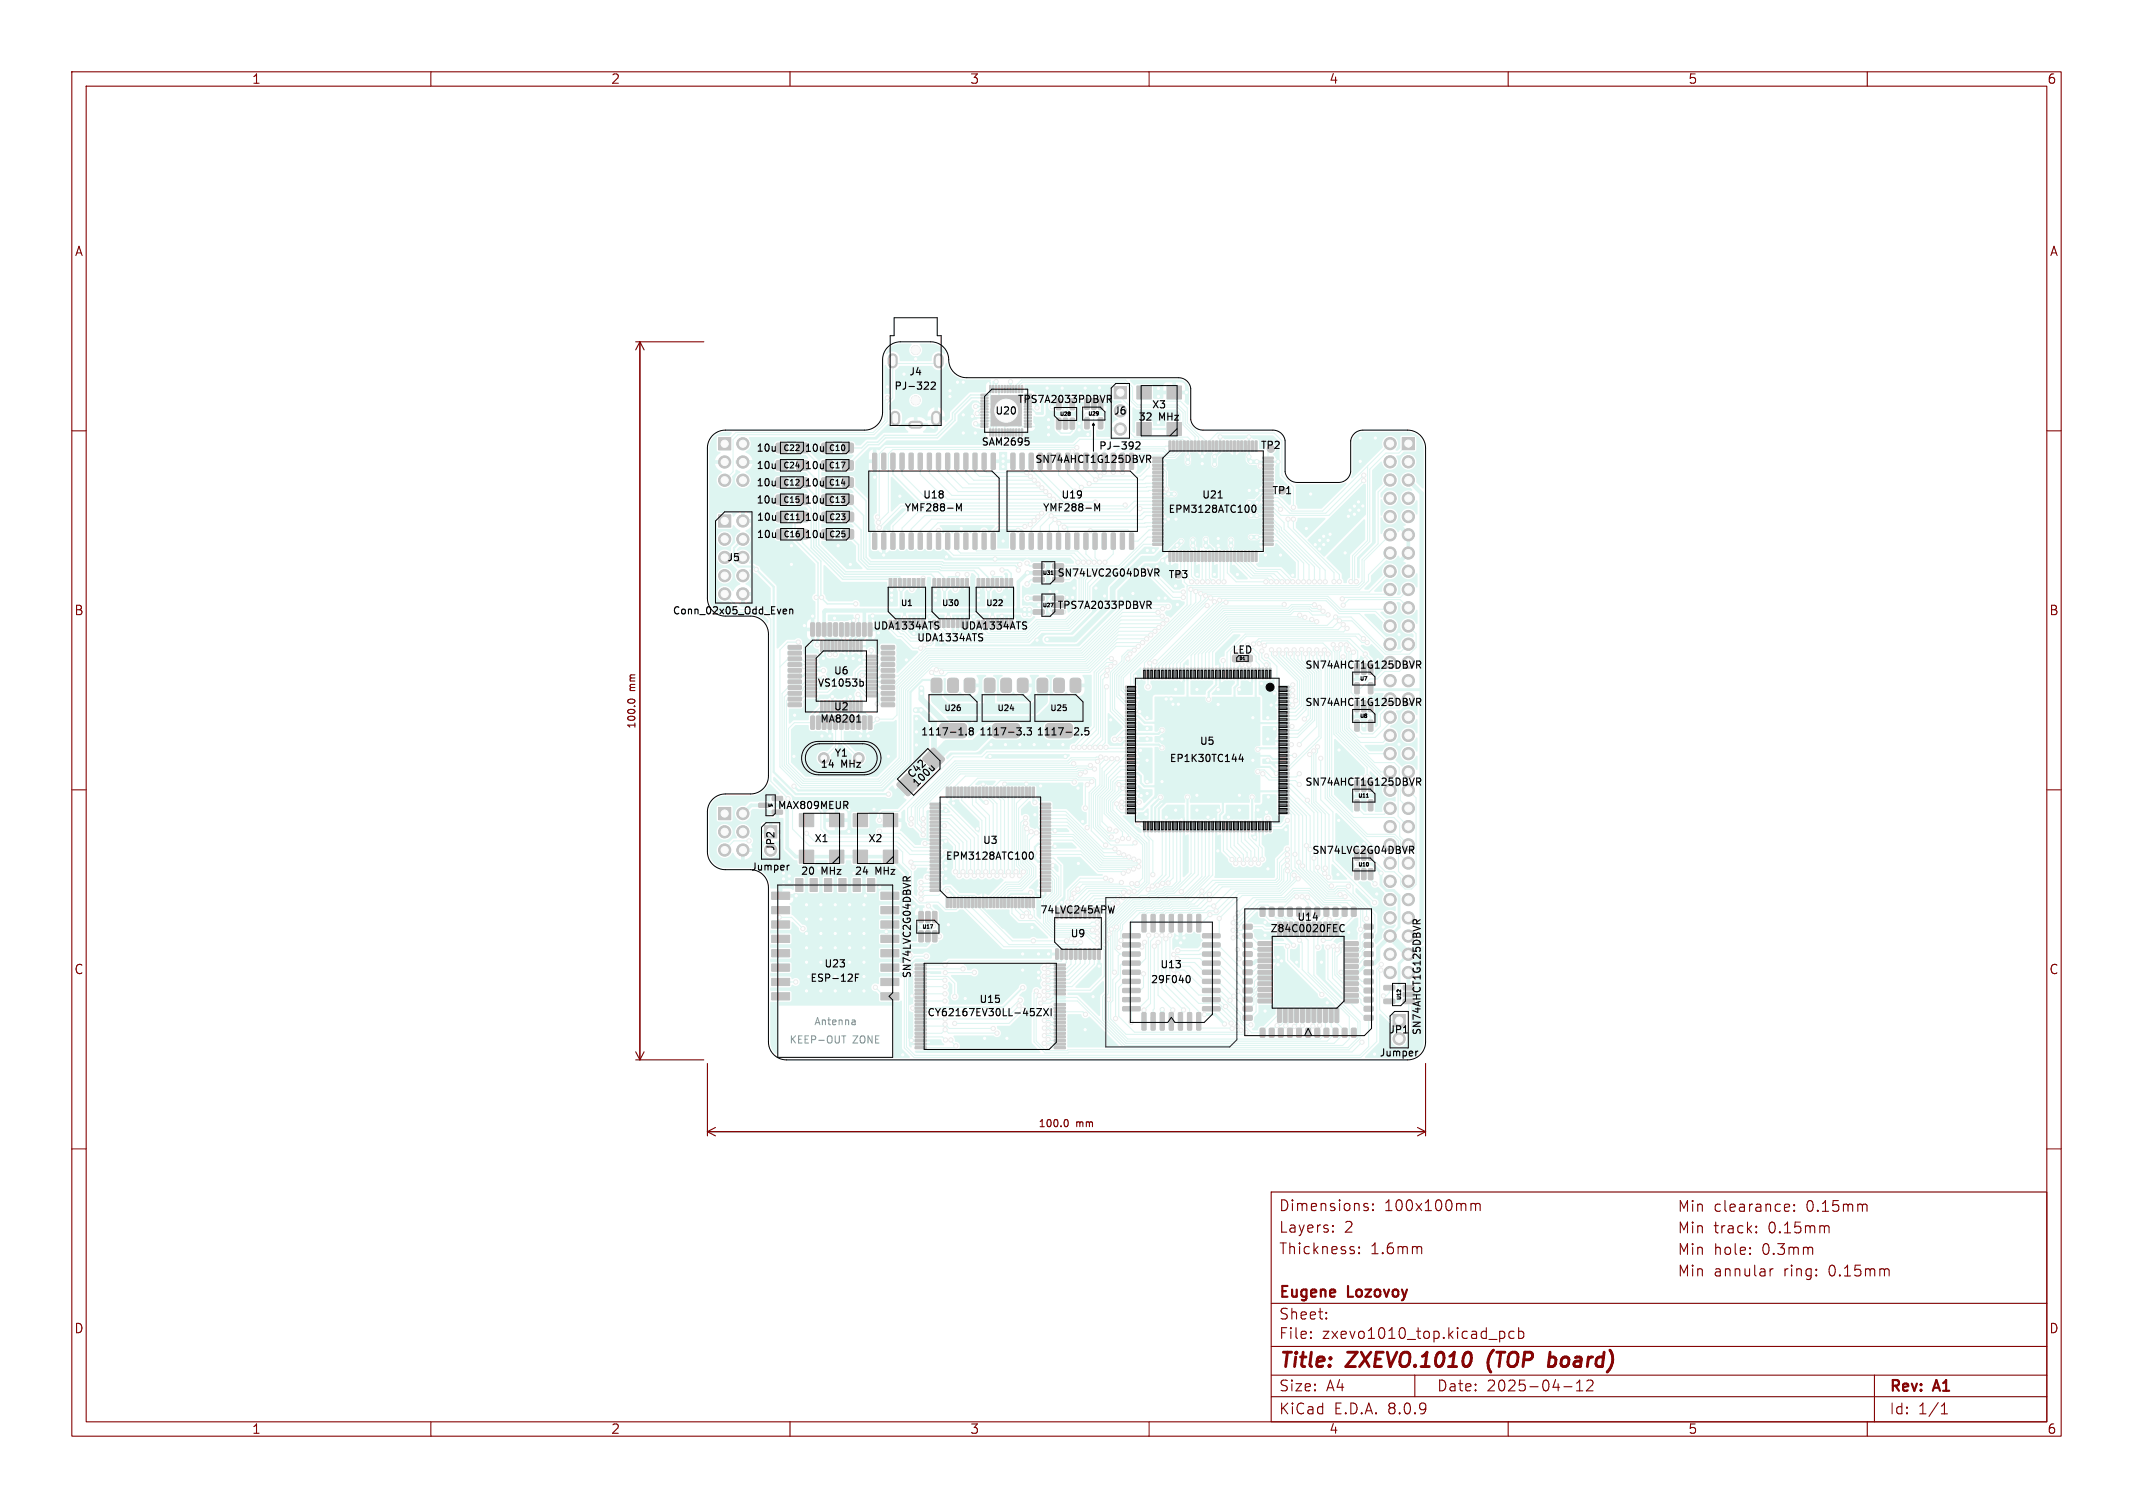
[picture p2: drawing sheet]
<svg xmlns="http://www.w3.org/2000/svg" width="297mm" height="210mm" viewBox="0 0 297 210" stroke-linecap="round" stroke-linejoin="round" font-family="sans-serif">
<defs><g id="words">
<g font-size="2.8" fill="#840000">
<text x="178" y="191">Title:</text>
<text x="187.7" y="191">ZXEVO.1010</text>
<text x="208" y="191">(TOP</text>
<text x="217.3" y="191">board)</text>
</g>
<g font-size="2.1" fill="#840000">
<text x="178" y="171.9">Layers:</text>
<text x="178" y="168.9">Dimensions:</text>
<text x="187.2" y="171.9">2</text>
<text x="192.7" y="168.9">100x100mm</text>
<text x="233.5" y="169">Min</text>
<text x="233.5" y="172">Min</text>
<text x="238.6" y="169">clearance:</text>
<text x="238.6" y="172">track:</text>
<text x="246.2" y="172">0.15mm</text>
<text x="251.5" y="169">0.15mm</text>
<text x="178" y="174.9">Thickness:</text>
<text x="190.8" y="174.9">1.6mm</text>
<text x="233.5" y="175">Min</text>
<text x="233.5" y="178">Min</text>
<text x="238.6" y="175">hole:</text>
<text x="238.6" y="178">annular</text>
<text x="245.4" y="175">0.3mm</text>
<text x="248.4" y="178">ring:</text>
<text x="254.7" y="178">0.15mm</text>
<text x="178" y="184">Sheet:</text>
<text x="178" y="181.1">Eugene</text>
<text x="187.7" y="181.1">Lozovoy</text>
<text x="178" y="186.7">File:</text>
<text x="184.1" y="186.7">zxevo1010_top.kicad_pcb</text>
<text x="178" y="197.2">KiCad</text>
<text x="178" y="194">Size:</text>
<text x="184.7" y="194">A4</text>
<text x="185.7" y="197.2">E.D.A.</text>
<text x="193.3" y="197.2">8.0.9</text>
<text x="200" y="194">Date:</text>
<text x="207" y="194">2025-04-12</text>
<text x="263" y="194.2">Rev:</text>
<text x="263" y="197.2">Id:</text>
<text x="267.1" y="197.2">1/1</text>
<text x="269.4" y="194.2">A1</text>
</g>
<g font-size="1.8" fill="#840000">
<text x="35" y="11.9">1</text>
<text x="85" y="11.9">2</text>
<text x="135" y="11.9">3</text>
<text x="185" y="11.9">4</text>
<text x="235" y="11.9">5</text>
<text x="285" y="11.9">6</text>
<text x="10.3" y="35.9">A</text>
<text x="285.4" y="35.9">A</text>
<text x="10.3" y="85.9">B</text>
<text x="285.3" y="85.9">B</text>
<text x="10.3" y="135.9">C</text>
<text x="285.3" y="135.9">C</text>
<text x="10.3" y="185.9">D</text>
<text x="285.3" y="185.9">D</text>
<text x="35" y="199.9">1</text>
<text x="85" y="199.9">2</text>
<text x="135" y="199.9">3</text>
<text x="185" y="199.9">4</text>
<text x="235" y="199.9">5</text>
<text x="285" y="199.9">6</text>
</g>
<g font-size="1.4">
<text x="126.5" y="52.5">J4</text>
<text x="124.4" y="54.5">PJ-322</text>
<text x="138.5" y="57.9">U20</text>
<text x="141.6" y="56.3">TPS7A2033PDBVR</text>
<text x="155" y="57.9">J6</text>
<text x="158.4" y="58.8">32</text>
<text x="160.3" y="57.1">X3</text>
<text x="161.4" y="58.8">MHz</text>
<text x="105.3" y="65.5">10u</text>
<text x="105.3" y="63.1">10u</text>
<text x="112" y="65.5">10u</text>
<text x="112" y="63.1">10u</text>
<text x="136.6" y="62.3">SAM2695</text>
<text x="144.1" y="64.7">SN74AHCT1G125DBVR</text>
<text x="152.9" y="62.8">PJ-392</text>
<text x="175.5" y="62.7">TP2</text>
<text x="105.3" y="67.9">10u</text>
<text x="105.3" y="70.3">10u</text>
<text x="112" y="67.9">10u</text>
<text x="112" y="70.3">10u</text>
<text x="125.9" y="71.4">YMF288-M</text>
<text x="128.4" y="69.6">U18</text>
<text x="145.1" y="71.4">YMF288-M</text>
<text x="147.7" y="69.6">U19</text>
<text x="162.6" y="71.6">EPM3128ATC100</text>
<text x="167.3" y="69.6">U21</text>
<text x="177.1" y="69">TP1</text>
<text x="105.3" y="72.7">10u</text>
<text x="105.3" y="75.1">10u</text>
<text x="112" y="75.1">10u</text>
<text x="112" y="72.7">10u</text>
<text x="101.2" y="78.4">J5</text>
<text x="147.2" y="80.5">SN74LVC2G04DBVR</text>
<text x="162.6" y="80.7">TP3</text>
<text x="93.6" y="85.8">Conn_02x05_Odd_Even</text>
<text x="121.5" y="87.9">UDA1334ATS</text>
<text x="127.6" y="89.5">UDA1334ATS</text>
<text x="133.7" y="87.9">UDA1334ATS</text>
<text x="147.2" y="85">TPS7A2033PDBVR</text>
<text x="113.8" y="95.8">VS1053b</text>
<text x="116" y="94.1">U6</text>
<text x="171.5" y="91.2">LED</text>
<text x="181.7" y="93.3">SN74AHCT1G125DBVR</text>
<text x="114.1" y="100.8">MA8201</text>
<text x="116" y="99.1">U2</text>
<text x="181.7" y="98.5">SN74AHCT1G125DBVR</text>
<text x="114.2" y="107.1">14</text>
<text x="116.1" y="105.6">Y1</text>
<text x="117.1" y="107.1">MHz</text>
<text x="128.2" y="102.6">1117-1.8</text>
<text x="136.3" y="102.6">1117-3.3</text>
<text x="144.3" y="102.6">1117-2.5</text>
<text x="162.8" y="106.3">EP1K30TC144</text>
<text x="167" y="103.9">U5</text>
<text x="108.2" y="112.9">MAX809MEUR</text>
<text x="127.1" y="108.7" transform="rotate(-45 127.1 108.7)">C42</text>
<text x="127.7" y="109.9" transform="rotate(-45 127.7 109.9)">100u</text>
<text x="181.7" y="109.6">SN74AHCT1G125DBVR</text>
<text x="108" y="118.6" transform="rotate(-90 108 118.6)">JP2</text>
<text x="113.3" y="117.5">X1</text>
<text x="120.8" y="117.5">X2</text>
<text x="131.6" y="119.9">EPM3128ATC100</text>
<text x="136.8" y="117.7">U3</text>
<text x="182.6" y="119.1">SN74LVC2G04DBVR</text>
<text x="104.5" y="121.4">Jumper</text>
<text x="111.4" y="122">20</text>
<text x="114.4" y="122">MHz</text>
<text x="118.9" y="122">24</text>
<text x="121.9" y="122">MHz</text>
<text x="144.8" y="127.4">74LVC245APW</text>
<text x="149" y="130.7">U9</text>
<text x="176.8" y="130">Z84C0020FEC</text>
<text x="180.5" y="128.4">U14</text>
<text x="112.7" y="136.9">ESP-12F</text>
<text x="114.7" y="134.9">U23</text>
<text x="127" y="136.3" transform="rotate(-90 127 136.3)">SN74LVC2G04DBVR</text>
<text x="160.2" y="137.1">29F040</text>
<text x="161.5" y="135">U13</text>
<text x="129" y="141.7">CY62167EV30LL-45ZXI</text>
<text x="136.3" y="139.9">U15</text>
<text x="192" y="147.3">Jumper</text>
<text x="193.3" y="144.1">JP1</text>
<text x="198" y="144.2" transform="rotate(-90 198 144.2)">SN74AHCT1G125DBVR</text>
</g>
<g font-size="1.4" fill="#640000">
<text x="88.7" y="101.6" transform="rotate(-90 88.7 101.6)">100.0</text>
<text x="88.7" y="96.3" transform="rotate(-90 88.7 96.3)">mm</text>
<text x="144.5" y="157.2">100.0</text>
<text x="149.8" y="157.2">mm</text>
</g>
<g font-size="1.4" fill="#5994dc">
<text x="113.3" y="143">Antenna</text>
<text x="109.8" y="145.5">KEEP-OUT</text>
<text x="118.8" y="145.5">ZONE</text>
</g>
<g font-size="1.1">
<text x="109" y="65.4">C24</text>
<text x="109" y="63">C22</text>
<text x="115.4" y="65.4">C17</text>
<text x="115.4" y="63">C10</text>
<text x="109" y="67.8">C12</text>
<text x="109" y="70.2">C15</text>
<text x="115.4" y="67.8">C14</text>
<text x="115.4" y="70.2">C13</text>
<text x="109" y="72.6">C11</text>
<text x="109" y="75">C16</text>
<text x="115.4" y="75">C25</text>
<text x="115.4" y="72.6">C23</text>
<text x="125.3" y="84.6">U1</text>
<text x="131" y="84.6">U30</text>
<text x="137.2" y="84.6">U22</text>
<text x="131.4" y="99.2">U26</text>
<text x="138.8" y="99.2">U24</text>
<text x="146.2" y="99.2">U25</text>
</g>
<g font-size=".7">
<text x="147.6" y="58">U28</text>
<text x="151.5" y="58">U29</text>
<text x="145.2" y="80.1">U31</text>
<text x="145.2" y="84.6">U27</text>
<text x="189.3" y="94.9">U7</text>
<text x="189.3" y="100.1">U8</text>
<text x="189.1" y="111.2">U11</text>
<text x="189.1" y="120.8">U10</text>
<text x="128.4" y="129.4">U17</text>
<text x="195.2" y="139.3" transform="rotate(-90 195.2 139.3)">U12</text>
</g>
<text font-size=".6" x="172.6" y="92">D1</text>
<text font-size=".4" x="106.9" y="112.4">U4</text>
</g></defs>
<g fill="none" stroke="#840000" stroke-width=".15">
<path d="M10 10h277v190h-277zM12 12h273v186h-273zM60 10v2M110 10v2M160 10v2M210 10v2M260 10v2M10 60h2M285 60h2M10 110h2M285 110h2M10 160h2"/>
<path d="M177 166h108v32h-108zM185.6 170.7h-.1l.1 .1M185.6 171.5h.1l-.1 .1M185.6 171.5h-.1l.1 .1M185.6 170.7v.1M185.6 171.5v.1M185.6 170.7h.1l-.1 .1M188.5 174.2l.1 .1-.1 .2M189.2 174.5h.1l-.1 .1M189.2 174.5v.1M189.2 173.7v.1M189.2 173.7h.1l-.1 .1"/>
<path d="M190 168l.5 .2v.1v.2l-.5 .1M190 167.7l.1-.1 .4 .1M191.2 168.5v.1M191.2 168.5h-.1l.1 .1M191.2 167.7v.1M191.2 167.7h-.1l.1 .1M197.7 173.6l.3 .2v.8M204.8 167.7a.37 .37 0 0 1 .7 .1M205.5 167.8l.2-.2 .3 .1 .1 .9M205.5 167.8v.8M243.7 174.5l.1 .1-.1 .1M243.7 174.5l-.1 .1 .1 .1"/>
<path d="M243.7 173.8v.1M243.7 174.5v.2M243.7 173.8h.1l-.1 .1M243.7 173.8h-.1l.1 .1M244.5 171.5l.1 .1-.1 .1M244.5 171.5v.1v.1M244.5 170.8v.1M244.5 171.5v.2M244.5 170.8h.1l-.1 .1M246.5 176.7v1M246.9 176.7l-.3 .1-.1 .2M248.7 167.7l.4 .1 .1 .2-.7 .2"/>
<path d="M249.1 168.6l-.4 .1M249.8 168.5v.1v.1M249.8 167.8v.1M249.8 168.5l.1 .1-.1 .1M249.8 168.5v.2M249.8 167.8h.1l-.1 .1M252.3 173.8l.1 .9M254.3 170.7h.2l.2 .2v.8M259.5 167.7h.3l.2 .2v.8M262.8 176.7l.2 .2v.8M285 160h2M60 198v2"/>
<path d="M110 198v2M160 198v2M177 194.5h108M177 191.5h108M177 187.5h108M177 181.5h108M182.5 186.3h.1l-.1 .1M182.5 186.3v.1M182.5 185.5v.1M182.5 185.5h.1l-.1 .1M184.7 183.6v.1M184.7 183.6h-.1l.1 .1"/>
<path d="M184.7 182.8v.1M184.7 182.8h-.1l.1 .1M197 191.5v3M208.8 185.5l.4-.1 .3 .3v.4l-.1 .2-.2 .1-.4-.1M210 198v2M210.8 185.5l-.4-.1-.3 .3v.4l.1 .2 .2 .1 .4-.1M211.5 185.5l.4-.1 .3 .3v.4l-.2 .2-.1 .1-.4-.1M211.5 184.9v1.5M217.7 193.1h1.2M219.5 193.7h.9M219.7 192.6h-.2M220 192.2v1.5"/>
<path d="M221.8 192.5l-.1 .3-.8 .9h.9M260 198v2M261 191.5v6.5M270.3 196.9h.9M270.3 195.8l.4-.4v1.5"/>
</g>
<path d="M207.2 189.4l.1 1.1M215.7 189.1l.2-.1 .6 .1M215.8 188.3l-.2 2M216.5 190.1l-.3 .2h-.4" fill="none" stroke="#840000" stroke-width=".4"/>
<path d="M136 55.9h.2l.2 .3h2.7M137.1 57.4h2.8M137.9 59.4l2.2-2.2 2.2 2.2M137.9 53.3v1M138.3 59v1.2M138.7 58.6v1.6M143 59.4h1.1M143.1 54.2v.8M142.7 77.8h.6M176.6 68.8h1.4" fill="none" stroke="#def5f1" stroke-width=".2"/>
<g fill="#def5f1" stroke="#def5f1" stroke-width=".14">
<path d="M112.3 91.3h1.3l.1 .2-.1 .1h-1.3z"/>
<path d="M112.3 91.8h1.3l.1 .2-.1 .1h-1.3z"/>
<path d="M112.3 92.3h1.3l.1 .2-.1 .1h-1.3z"/>
<path d="M112.3 92.8h1.3l.1 .2-.1 .1h-1.3z"/>
<path d="M112.3 93.3h1.3l.1 .2-.1 .1h-1.3z"/>
<path d="M112.3 93.8h1.3l.1 .2-.1 .1h-1.3z"/>
<path d="M112.3 94.3h1.3l.1 .2-.1 .1h-1.3z"/>
<path d="M112.3 94.8h1.3l.1 .2-.1 .1h-1.3z"/>
<path d="M112.3 95.3h1.3l.1 .2-.1 .1h-1.3z"/>
<path d="M112.3 95.8h1.3l.1 .2-.1 .1h-1.3z"/>
<path d="M112.3 96.3h1.3l.1 .2-.1 .1h-1.3z"/>
<path d="M112.3 96.8h1.3l.1 .2-.1 .1h-1.3z"/>
<path d="M114.3 97.6l.2 .1v1.3v.1l-.2-.1z"/>
<path d="M114.8 97.6l.3 .1v1.3l-.1 .1-.3-.1z"/>
<path d="M115.3 97.6l.2 .1v1.3v.1l-.3-.1z"/>
<path d="M115.8 97.6l.2 .1v1.3v.1l-.2-.1z"/>
<path d="M116.3 97.6l.3 .1v1.3l-.1 .1-.3-.1z"/>
<path d="M116.8 97.6l.2 .1v1.3v.1l-.3-.1z"/>
<path d="M117.3 97.6l.2 .1v1.3v.1l-.3-.1z"/>
<path d="M117.8 97.6l.3 .1v1.3l-.1 .1-.2-.1z"/>
<path d="M118.3 97.6l.2 .1v1.3v.1l-.3-.1z"/>
<path d="M118.8 97.6l.2 .1v1.3v.1l-.3-.1z"/>
<path d="M119.3 97.6l.2 .1v1.3v.1l-.2-.1z"/>
<path d="M119.8 97.6l.3 .1v1.3l-.1 .1-.3-.1z"/>
<path d="M120.6 96.8h1.4v.2v.1h-1.4z"/>
<path d="M120.6 96.3h1.4v.2v.1h-1.4z"/>
<path d="M120.6 95.8h1.4v.2v.1h-1.4z"/>
<path d="M120.6 95.3h1.4v.2v.1h-1.4z"/>
<path d="M120.6 94.8h1.4v.2v.1h-1.4z"/>
<path d="M120.6 94.3h1.4v.2v.1h-1.4z"/>
<path d="M120.6 93.8h1.4v.2v.1h-1.4z"/>
<path d="M120.6 93.3h1.4v.2v.1h-1.4z"/>
<path d="M120.6 92.8h1.4v.2v.1h-1.4z"/>
<path d="M120.6 92.3h1.4v.2v.1h-1.4z"/>
<path d="M120.6 91.8h1.4v.2v.1h-1.4z"/>
<path d="M120.6 91.3h1.4v.2v.1h-1.4z"/>
<path d="M119.8 89.3h.3v1.4h-.1h-.3z"/>
<path d="M119.3 89.3h.2v1.4h-.2z"/>
<path d="M118.8 89.3h.2v1.4h-.3z"/>
<path d="M118.3 89.3h.2v1.4h-.3z"/>
<path d="M117.8 89.3h.3v1.4h-.1h-.2z"/>
<path d="M117.3 89.3h.2v1.4h-.3z"/>
<path d="M116.8 89.3h.2v1.4h-.3z"/>
<path d="M116.3 89.3h.3v1.4h-.1h-.3z"/>
<path d="M115.8 89.3h.2v1.4h-.2z"/>
<path d="M115.3 89.3h.2v1.4h-.3z"/>
<path d="M114.8 89.3h.3v1.4h-.1h-.3z"/>
<path d="M114.3 89.3h.2v1.4h-.2z"/>
<path d="M117.4 73.8l.2-.1 1.2 .1 .1 .2-.1 1-.2 .1-1.2-.1-.1-.2z"/>
<path d="M114.5 73.8l.2-.1 1.2 .1 .1 .2-.1 1-.1 .1-1.3-.1-.1-.2z"/>
<path d="M153 55.5h.4l.2 .1v1.3l-.1 .1h-.4l-.2-.1z"/>
<path d="M152 55.5h.5l.1 .1v1.3l-.1 .1h-.4l-.1-.1z"/>
<path d="M151.1 55.5h.4l.2 .1v1.3l-.1 .1h-.4l-.2-.1z"/>
<path d="M151.1 58.2h.4l.2 .1v1.3l-.1 .1h-.4l-.2-.1z"/>
<path d="M153 58.2h.4l.2 .1v1.3l-.1 .1h-.4l-.2-.1z"/>
<path d="M111 66.6l.2-.1 1.2 .1 .1 .2-.1 1-.2 .1-1.2-.1-.1-.2z"/>
<path d="M108.1 66.6l.2-.1 1.2 .1 .1 .2-.1 1-.1 .1-1.3-.1-.1-.2z"/>
<path d="M111 69l.2-.1 1.2 .1 .1 .2-.1 1-.2 .1-1.2-.1-.1-.2z"/>
<path d="M108.1 69l.2-.1 1.2 .1 .1 .2-.1 1-.1 .1-1.3-.1-.1-.2z"/>
<path d="M195.4 139.2l1.4-.1 .1 .2v.4l-.1 .1h-1.3l-.1-.2z"/>
<path d="M195.4 138.2h1.4l.1 .1v.4l-.1 .1h-1.3l-.1-.1z"/>
<path d="M195.4 137.3l1.4-.1 .1 .2v.4l-.1 .1h-1.3l-.1-.2z"/>
<path d="M192.7 137.3l1.4-.1 .1 .2v.4l-.1 .1h-1.3l-.1-.2z"/>
<path d="M192.7 139.2l1.4-.1 .1 .2v.4l-.1 .1h-1.3l-.1-.2z"/>
<path d="M157.3 63.1h.4l.2 .2v1.9l-.2 .2h-.4v-.2z"/>
<path d="M156 63.1h.4l.2 .2v1.9l-.2 .2h-.3l-.1-.2z"/>
<path d="M154.8 63.1h.4l.1 .2v1.9l-.1 .2h-.4l-.1-.2z"/>
<path d="M153.5 63.1h.4l.1 .2v1.9l-.1 .2h-.4l-.1-.2z"/>
<path d="M152.2 63.1h.4l.2 .2v1.9l-.2 .2h-.3l-.1-.2z"/>
<path d="M150.9 63.1h.5l.1 .2v1.9l-.1 .2h-.4l-.1-.2z"/>
<path d="M149.7 63.1h.4l.1 .2v1.9l-.1 .2h-.4l-.1-.2z"/>
<path d="M148.4 63.1h.4l.2 .2v1.9l-.2 .2h-.3l-.1-.2z"/>
<path d="M147.1 63.1h.4l.2 .2v1.9l-.2 .2h-.3l-.1-.2z"/>
<path d="M145.9 63.1h.4l.1 .2v1.9l-.1 .2h-.4l-.1-.2z"/>
<path d="M144.6 63.1h.4l.2 .2v1.9l-.2 .2h-.4v-.2z"/>
<path d="M143.3 63.1h.4l.2 .2v1.9l-.2 .2h-.3l-.1-.2z"/>
<path d="M142.1 63.1h.4l.1 .2v1.9l-.1 .2h-.4l-.1-.2z"/>
<path d="M140.8 63.1h.4l.1 .2v1.9l-.1 .2h-.4l-.1-.2z"/>
<path d="M140.8 74.3l.4-.1 .1 .2v2l-.1 .1h-.4l-.1-.1z"/>
<path d="M142.1 74.3l.4-.1 .1 .2v2l-.1 .1h-.4l-.1-.1z"/>
<path d="M143.3 74.3l.4-.1 .2 .2v2l-.2 .1h-.3l-.1-.1z"/>
<path d="M144.6 74.3l.4-.1 .2 .2v2l-.2 .1h-.4v-.1z"/>
<path d="M145.9 74.3l.4-.1 .1 .2v2l-.1 .1h-.4l-.1-.1z"/>
<path d="M147.1 74.3l.4-.1 .2 .2v2l-.2 .1h-.3l-.1-.1z"/>
<path d="M148.4 74.3l.4-.1 .2 .2v2l-.2 .1h-.3l-.1-.1z"/>
<path d="M149.7 74.3l.4-.1 .1 .2v2l-.1 .1h-.4l-.1-.1z"/>
<path d="M150.9 74.3l.5-.1 .1 .2v2l-.1 .1h-.4l-.1-.1z"/>
<path d="M152.2 74.3l.4-.1 .2 .2v2l-.2 .1h-.3l-.1-.1z"/>
<path d="M153.5 74.3l.4-.1 .1 .2v2l-.1 .1h-.4l-.1-.1z"/>
<path d="M154.8 74.3l.4-.1 .1 .2v2l-.1 .1h-.4l-.1-.1z"/>
<path d="M156 74.3l.4-.1 .2 .2v2l-.2 .1h-.3l-.1-.1z"/>
<path d="M157.3 74.3l.4-.1 .2 .2v2l-.2 .1h-.4v-.1z"/>
<path d="M107.5 112.8h1.4l.1 .5-.2 .1h-1.2l-.1-.1z"/>
<path d="M107.5 110.9h1.4l.1 .5-.2 .1h-1.2l-.1-.1z"/>
<path d="M105.7 111.9h1.3l.1 .5-.1 .1-1.3-.1-.1-.1z"/>
<path d="M141.7 94.6l.3-.1h.9l.2 .1 .1 1.5-.2 .3-1 .1-.3-.2-.1-.2z"/>
<path d="M139.4 94.6l.3-.1h.9l.2 .1 .1 1.5-.2 .3-1 .1-.3-.2-.1-.2z"/>
<path d="M138.3 100.9l.4-.1h3l.3 .3-.1 1.4-.2 .2-.2 .1-3-.1-.2-.2-.1-.2v-1.2z"/>
<path d="M137.1 94.6l.3-.1h.9l.2 .1v1.5l-.1 .3-1 .1-.3-.2-.1-.2z"/>
<path d="M162.5 58.8h2v1.8h-2z"/>
<path d="M162.5 53.8h2v1.8h-2z"/>
<path d="M158.3 53.8h2v1.8h-2z"/>
<path d="M158.3 58.8h2v1.8h-2z"/>
<path d="M111 64.2l.2-.1 1.2 .1 .1 .2-.1 1-.2 .1-1.2-.1-.1-.2z"/>
<path d="M108.1 64.2l.2-.1 1.2 .1 .1 .2-.1 1-.1 .1-1.3-.1-.1-.2z"/>
<path d="M106.4 115h1.7v1.7h-1.7z"/>
<path d="M128.3 80.6h.4v1h-.4z"/>
<path d="M127.7 80.6h.4v1h-.4z"/>
<path d="M127 80.6h.4v1h-.4z"/>
<path d="M126.4 80.6h.4v1h-.4z"/>
<path d="M125.8 80.6h.4v1h-.4z"/>
<path d="M125.1 80.6h.4v1h-.4z"/>
<path d="M124.4 80.6h.4v1h-.4z"/>
<path d="M123.8 80.6h.4v1h-.4z"/>
<path d="M194 141.3h1.7v1.7h-1.7z"/>
<path d="M111 71.4l.2-.1 1.3 .1v.2v1l-.2 .1-1.3-.1v-.2z"/>
<path d="M108.2 71.4l.1-.1 1.3 .1 .1 .2-.1 1-.2 .1-1.2-.1-.1-.2z"/>
<path d="M146.6 80.4h1.4l.1 .2v.3l-.2 .2-1.3-.1-.1-.1z"/>
<path d="M146.6 79.5h1.4l.1 .1v.4l-.2 .1h-1.3l-.1-.2z"/>
<path d="M146.6 78.5h1.4l.1 .2v.3l-.2 .2-1.3-.1-.1-.1z"/>
<path d="M143.9 78.5h1.4l.1 .2v.3l-.2 .2-1.3-.1-.1-.1z"/>
<path d="M143.9 79.5h1.4l.1 .1v.4l-.2 .1h-1.3l-.1-.2z"/>
<path d="M143.9 80.4h1.4l.1 .2v.3l-.2 .2-1.3-.1-.1-.1z"/>
<path d="M117.3 61.8l.2-.1 1.3 .1v.2v1l-.2 .1-1.3-.1v-.2z"/>
<path d="M114.5 61.8l.1-.1 1.3 .1 .1 .2-.1 1-.2 .1-1.2-.1-.1-.2z"/>
<path d="M190 135.1h1.1l.1 .1v.4l-.1 .2-1.1-.1-.1-.1z"/>
<path d="M188.2 143.2h.5l.1 .1v1l-.1 .2h-.4l-.1-.1z"/>
<path d="M180.6 126.4l.5-.1 .1 .1v1.1l-.1 .1h-.4l-.2-.1z"/>
<path d="M179.3 126.4l.5-.1 .1 .1 .1 1.1-.1 .1h-.5l-.1-.1z"/>
<path d="M190 141.5l1.1-.1 .1 .2v.4l-.1 .1h-1.1l-.1-.2z"/>
<path d="M187.2 139.2l1.9-.1v.5l-.1 .1h-1.8l-.1-.2z"/>
<path d="M190 140.2l1.1-.1 .1 .2v.4l-.1 .1h-1.1l-.1-.1z"/>
<path d="M187.2 138.4l1.9-.1v.5l-.1 .1h-1.8l-.1-.2z"/>
<path d="M190 138.9h1.1l.1 .1v.5l-.1 .1-1.1-.1-.1-.1z"/>
<path d="M187.2 137.6l1.9-.1v.5l-.1 .1h-1.8l-.1-.2z"/>
<path d="M190 137.6h1.1l.1 .2v.4l-.1 .1h-1.1l-.1-.2z"/>
<path d="M187.2 136.8l1.9-.1v.5l-.1 .1h-1.8l-.1-.2z"/>
<path d="M190 136.4l1.1-.1 .1 .2v.4l-.1 .1h-1.1l-.1-.2z"/>
<path d="M187.2 136l1.9-.1v.5l-.1 .1h-1.8l-.1-.2z"/>
<path d="M190 133.8h1.1l.1 .2v.4l-.1 .1h-1.1l-.1-.2z"/>
<path d="M187.2 135.2l1.9-.1v.5l-.1 .1h-1.8l-.1-.2z"/>
<path d="M190 132.6l1.1-.1 .1 .2v.4l-.1 .1h-1.1l-.1-.2z"/>
<path d="M187.2 134.4l1.9-.1v.5l-.1 .1h-1.8l-.1-.2z"/>
<path d="M190 131.3h1.1l.1 .1v.4l-.1 .1h-1.1l-.1-.1z"/>
<path d="M187.2 133.6l1.9-.1v.5l-.1 .1h-1.8l-.1-.2z"/>
<path d="M190 130h1.1l.1 .1v.5l-.1 .1h-1.1l-.1-.2z"/>
<path d="M187.2 132.8l1.9-.1v.5l-.1 .1h-1.8l-.1-.2z"/>
<path d="M190 128.8l1.1-.1 .1 .2v.4l-.1 .1h-1.1l-.1-.2z"/>
<path d="M187.2 132l1.9-.1v.5l-.1 .1h-1.8l-.1-.2z"/>
<path d="M187.2 131.2l1.9-.1v.5l-.1 .1h-1.8l-.1-.2z"/>
<path d="M188.2 126.4l.5-.1 .1 .1v1.1l-.1 .1h-.4l-.1-.1z"/>
<path d="M185.9 128.4h.4l.1 .1v1.8l-.1 .1-.4-.1z"/>
<path d="M186.9 126.4l.5-.1 .2 .1v1.1l-.1 .1h-.4l-.2-.1z"/>
<path d="M185.1 128.4h.4l.1 .1v1.8l-.1 .1-.4-.1z"/>
<path d="M185.7 126.4l.4-.1 .2 .1v1.1l-.1 .1h-.4l-.2-.1z"/>
<path d="M184.3 128.4h.4l.1 .1v1.8l-.1 .1-.4-.1z"/>
<path d="M184.4 126.4l.5-.1 .1 .1v1.1l-.1 .1h-.4l-.1-.1z"/>
<path d="M183.5 128.4h.4l.1 .1v1.8l-.1 .1-.4-.1z"/>
<path d="M183.1 126.4l.5-.1 .2 .1v1.1l-.1 .1h-.5l-.1-.1z"/>
<path d="M182.7 128.4h.4l.1 .1v1.8l-.1 .1-.4-.1z"/>
<path d="M181.9 128.4h.4l.1 .1v1.8l-.1 .1-.4-.1z"/>
<path d="M181.9 126.4l.4-.1 .2 .1v1.1l-.1 .1h-.4l-.2-.1z"/>
<path d="M181.1 128.4h.4l.1 .1v1.8l-.1 .1-.4-.1z"/>
<path d="M180.3 128.4h.4l.1 .1v1.8l-.1 .1-.4-.1z"/>
<path d="M178 126.4l.5-.1 .2 .1v1.1l-.1 .1h-.4l-.2-.1z"/>
<path d="M179.5 128.4h.4l.1 .1v1.8l-.1 .1-.4-.1z"/>
<path d="M176.8 126.4l.4-.1 .2 .1v1.1l-.1 .1h-.4l-.2-.1z"/>
<path d="M178.7 128.4h.4l.1 .1v1.8l-.1 .1-.4-.1z"/>
<path d="M175.5 126.4l.5-.1 .1 .1v1.1l-.1 .1h-.4l-.1-.1z"/>
<path d="M177.9 128.4h.4l.1 .1v1.8l-.1 .1-.4-.1z"/>
<path d="M173.1 128.8l1.2-.1 .1 .2v.4l-.2 .1h-1l-.1-.2z"/>
<path d="M175.2 131.2l1.9-.1v.5l-.1 .1h-1.8v-.2z"/>
<path d="M173.1 130h1.2l.1 .1v.5l-.2 .1h-1l-.1-.2z"/>
<path d="M175.2 132l1.9-.1v.5l-.1 .1h-1.8v-.2z"/>
<path d="M173.1 131.3h1.2l.1 .1v.4l-.2 .1h-1l-.1-.1z"/>
<path d="M175.2 132.8l1.9-.1v.5l-.1 .1h-1.8v-.2z"/>
<path d="M173.1 132.6l1.2-.1 .1 .2v.4l-.2 .1h-1l-.1-.2z"/>
<path d="M175.2 133.6l1.9-.1v.5l-.1 .1h-1.8v-.2z"/>
<path d="M173.1 133.8h1.2l.1 .2v.4l-.2 .1h-1l-.1-.2z"/>
<path d="M175.2 134.4l1.9-.1v.5l-.1 .1h-1.8v-.2z"/>
<path d="M173.1 135.1h1.2l.1 .1v.4l-.2 .2-1-.1-.1-.1z"/>
<path d="M175.2 135.2l1.9-.1v.5l-.1 .1h-1.8v-.2z"/>
<path d="M173.1 136.4l1.2-.1 .1 .2v.4l-.2 .1h-1l-.1-.2z"/>
<path d="M175.2 136l1.9-.1v.5l-.1 .1h-1.8v-.2z"/>
<path d="M173.1 137.6h1.2l.1 .2v.4l-.2 .1h-1l-.1-.2z"/>
<path d="M175.2 136.8l1.9-.1v.5l-.1 .1h-1.8v-.2z"/>
<path d="M173.1 138.9h1.2l.1 .1v.5l-.2 .1-1-.1-.1-.1z"/>
<path d="M175.2 137.6l1.9-.1v.5l-.1 .1h-1.8v-.2z"/>
<path d="M173.1 140.2l1.2-.1 .1 .2v.4l-.2 .1h-1l-.1-.1z"/>
<path d="M175.2 138.4l1.9-.1v.5l-.1 .1h-1.8v-.2z"/>
<path d="M173.1 141.5l1.2-.1 .1 .2v.4l-.2 .1h-1l-.1-.2z"/>
<path d="M175.2 139.2l1.9-.1v.5l-.1 .1h-1.8v-.2z"/>
<path d="M177.9 140.4h.4l.1 .1v1.8l-.1 .1-.4-.1z"/>
<path d="M175.5 143.2h.5l.1 .1v1l-.1 .2h-.4l-.1-.1z"/>
<path d="M178.7 140.4h.4l.1 .1v1.8l-.1 .1-.4-.1z"/>
<path d="M176.8 143.2h.4l.2 .1v1l-.1 .2h-.4l-.2-.1z"/>
<path d="M179.5 140.4h.4l.1 .1v1.8l-.1 .1-.4-.1z"/>
<path d="M178 143.2h.5l.2 .1v1l-.1 .2h-.4l-.2-.1z"/>
<path d="M180.3 140.4h.4l.1 .1v1.8l-.1 .1-.4-.1z"/>
<path d="M179.3 143.2h.5l.1 .1 .1 1-.1 .2h-.5l-.1-.1z"/>
<path d="M181.1 140.4h.4l.1 .1v1.8l-.1 .1-.4-.1z"/>
<path d="M180.6 143.2h.5l.1 .1v1l-.1 .2h-.4l-.2-.1z"/>
<path d="M181.9 140.4h.4l.1 .1v1.8l-.1 .1-.4-.1z"/>
<path d="M182.7 140.4h.4l.1 .1v1.8l-.1 .1-.4-.1z"/>
<path d="M181.9 143.2h.4l.2 .1v1l-.1 .2h-.4l-.2-.1z"/>
<path d="M183.5 140.4h.4l.1 .1v1.8l-.1 .1-.4-.1z"/>
<path d="M183.1 143.2h.5l.2 .1v1l-.1 .2h-.5l-.1-.1z"/>
<path d="M184.4 143.2h.5l.1 .1v1l-.1 .2h-.4l-.1-.1z"/>
<path d="M184.3 140.4h.4l.1 .1v1.8l-.1 .1-.4-.1z"/>
<path d="M185.7 143.2h.4l.2 .1v1l-.1 .2h-.4l-.2-.1z"/>
<path d="M185.1 140.4h.4l.1 .1v1.8l-.1 .1-.4-.1z"/>
<path d="M186.9 143.2h.5l.2 .1v1l-.1 .2h-.4l-.2-.1z"/>
<path d="M185.9 140.4h.4l.1 .1v1.8l-.1 .1-.4-.1z"/>
<path d="M162.8 141h.4l.2 .2v2.1l-.2 .2h-.3l-.1-.2z"/>
<path d="M164.1 141h.4l.2 .2v2.1l-.2 .2h-.3l-.1-.2z"/>
<path d="M165.4 141h.4l.1 .2v2.1l-.1 .2h-.4l-.1-.2z"/>
<path d="M166.7 141h.4l.1 .2v2.1l-.1 .2h-.4l-.1-.2z"/>
<path d="M167.5 140.2h2.3l.1 .1v.3l-.1 .2h-2.2l-.2-.2z"/>
<path d="M167.5 139l2.3-.1 .1 .1v.4l-.1 .1h-2.2l-.2-.1z"/>
<path d="M167.5 137.7l2.3-.1 .1 .1v.4l-.1 .1h-2.2l-.2-.1z"/>
<path d="M167.5 136.4h2.3l.1 .1v.3l-.1 .2h-2.2l-.2-.2z"/>
<path d="M167.5 135.1h2.3l.1 .1v.4l-.1 .1h-2.2l-.2-.1z"/>
<path d="M167.5 133.9l2.3-.1 .1 .1v.4l-.1 .1h-2.2l-.2-.1z"/>
<path d="M167.5 132.6h2.3l.1 .1v.3l-.1 .2h-2.2l-.2-.2z"/>
<path d="M167.5 131.3h2.3l.1 .1v.3l-.1 .2h-2.2l-.2-.2z"/>
<path d="M167.5 130.1l2.3-.1 .1 .1v.4l-.1 .1h-2.2l-.2-.1z"/>
<path d="M166.7 127.4l.4-.1 .1 .2v2.2l-.1 .1h-.4l-.1-.1z"/>
<path d="M165.4 127.4l.4-.1 .1 .2v2.2l-.1 .1h-.4l-.1-.1z"/>
<path d="M164.1 127.4l.4-.1 .2 .2v2.2l-.2 .1h-.3l-.1-.1z"/>
<path d="M162.8 127.4l.4-.1 .2 .2v2.2l-.2 .1h-.3l-.1-.1z"/>
<path d="M161.6 127.4l.4-.1 .1 .2v2.2l-.1 .1h-.4l-.1-.1z"/>
<path d="M160.3 127.4l.4-.1 .2 .2v2.2l-.2 .1h-.3l-.1-.1z"/>
<path d="M159 127.4l.4-.1 .2 .2v2.2l-.2 .1h-.3l-.1-.1z"/>
<path d="M156.3 130.1l2.3-.1 .2 .1v.4l-.2 .1h-2.2l-.1-.1z"/>
<path d="M156.3 131.3h2.3l.2 .1v.3l-.2 .2h-2.2l-.1-.2z"/>
<path d="M156.3 132.6h2.3l.2 .1v.3l-.2 .2h-2.2l-.1-.2z"/>
<path d="M156.3 133.9l2.3-.1 .2 .1v.4l-.2 .1h-2.2l-.1-.1z"/>
<path d="M156.3 135.1h2.3l.2 .1v.4l-.2 .1h-2.2l-.1-.1z"/>
<path d="M156.3 136.4h2.3l.2 .1v.3l-.2 .2h-2.2l-.1-.2z"/>
<path d="M156.3 137.7l2.3-.1 .2 .1v.4l-.2 .1h-2.2l-.1-.1z"/>
<path d="M156.3 139l2.3-.1 .2 .1v.4l-.2 .1h-2.2l-.1-.1z"/>
<path d="M156.3 140.2h2.3l.2 .1v.3l-.2 .2h-2.2l-.1-.2z"/>
<path d="M159 141h.4l.2 .2v2.1l-.2 .2h-.3l-.1-.2z"/>
<path d="M160.3 141h.4l.2 .2v2.1l-.2 .2h-.3l-.1-.2z"/>
<path d="M161.6 141h.4l.1 .2v2.1l-.1 .2h-.4l-.1-.2z"/>
<path d="M100.1 71.7h1.6v1.7h-1.6z"/>
<path d="M146.8 145.8h1.5l.1 .2-.1 .1h-1.4z"/>
<path d="M146.8 145.3h1.5l.1 .2-.1 .1h-1.4z"/>
<path d="M146.8 144.8h1.5l.1 .2-.1 .1h-1.4z"/>
<path d="M146.8 144.3h1.5l.1 .2-.1 .1h-1.4z"/>
<path d="M146.8 143.8h1.5l.1 .2-.1 .1h-1.4z"/>
<path d="M146.8 143.3h1.5l.1 .2-.1 .1h-1.4z"/>
<path d="M146.8 142.8h1.5l.1 .2-.1 .1h-1.4z"/>
<path d="M146.8 142.3h1.5l.1 .2-.1 .1h-1.4z"/>
<path d="M146.8 141.8h1.5l.1 .2-.1 .1h-1.4z"/>
<path d="M146.8 141.3h1.5l.1 .2-.1 .1h-1.4z"/>
<path d="M146.8 140.8h1.5l.1 .2-.1 .1h-1.4z"/>
<path d="M146.8 140.3h1.5l.1 .2-.1 .1h-1.4z"/>
<path d="M146.8 139.8h1.5l.1 .2-.1 .1h-1.4z"/>
<path d="M146.8 139.3h1.5l.1 .2-.1 .1h-1.4z"/>
<path d="M146.8 138.8h1.5l.1 .2-.1 .1h-1.4z"/>
<path d="M146.8 138.3h1.5l.1 .2-.1 .1h-1.4z"/>
<path d="M146.8 137.8h1.5l.1 .2-.1 .1h-1.4z"/>
<path d="M146.8 137.3h1.5l.1 .2-.1 .1h-1.4z"/>
<path d="M146.8 136.8h1.5l.1 .2-.1 .1h-1.4z"/>
<path d="M146.8 136.3h1.5l.1 .2-.1 .1h-1.4z"/>
<path d="M146.8 135.8h1.5l.1 .2-.1 .1h-1.4z"/>
<path d="M146.8 135.3h1.5l.1 .2-.1 .1h-1.4z"/>
<path d="M146.8 134.8h1.5l.1 .2-.1 .1h-1.4z"/>
<path d="M146.8 134.3h1.5l.1 .2-.1 .1h-1.4z"/>
<path d="M127.4 134.3h1.5l.1 .2-.1 .1h-1.4z"/>
<path d="M127.4 134.8h1.5l.1 .2-.1 .1h-1.4z"/>
<path d="M127.4 135.3h1.5l.1 .2-.1 .1h-1.4z"/>
<path d="M127.4 135.8h1.5l.1 .2-.1 .1h-1.4z"/>
<path d="M127.4 136.3h1.5l.1 .2-.1 .1h-1.4z"/>
<path d="M127.4 136.8h1.5l.1 .2-.1 .1h-1.4z"/>
<path d="M127.4 137.3h1.5l.1 .2-.1 .1h-1.4z"/>
<path d="M127.4 137.8h1.5l.1 .2-.1 .1h-1.4z"/>
<path d="M127.4 138.3h1.5l.1 .2-.1 .1h-1.4z"/>
<path d="M127.4 138.8h1.5l.1 .2-.1 .1h-1.4z"/>
<path d="M127.4 139.3h1.5l.1 .2-.1 .1h-1.4z"/>
<path d="M127.4 139.8h1.5l.1 .2-.1 .1h-1.4z"/>
<path d="M127.4 140.3h1.5l.1 .2-.1 .1h-1.4z"/>
<path d="M127.4 140.8h1.5l.1 .2-.1 .1h-1.4z"/>
<path d="M127.4 141.3h1.5l.1 .2-.1 .1h-1.4z"/>
<path d="M127.4 141.8h1.5l.1 .2-.1 .1h-1.4z"/>
<path d="M127.4 142.3h1.5l.1 .2-.1 .1h-1.4z"/>
<path d="M127.4 142.8h1.5l.1 .2-.1 .1h-1.4z"/>
<path d="M127.4 143.3h1.5l.1 .2-.1 .1h-1.4z"/>
<path d="M127.4 143.8h1.5l.1 .2-.1 .1h-1.4z"/>
<path d="M127.4 144.3h1.5l.1 .2-.1 .1h-1.4z"/>
<path d="M127.4 144.8h1.5l.1 .2-.1 .1h-1.4z"/>
<path d="M127.4 145.3h1.5l.1 .2-.1 .1h-1.4z"/>
<path d="M127.4 145.8h1.5l.1 .2-.1 .1h-1.4z"/>
<path d="M134.3 94.6l.3-.1h.9l.2 .1 .1 1.5-.2 .3-1 .1-.3-.2v-.2z"/>
<path d="M132 94.6l.3-.1h.9l.2 .1 .1 1.5-.2 .3-1 .1-.3-.2v-.2z"/>
<path d="M130.9 100.9l.4-.1h3l.3 .3-.1 1.4-.2 .2-.2 .1-3-.1-.2-.2-.1-.2v-1.2z"/>
<path d="M129.7 94.6l.3-.1h.9l.2 .1 .1 1.5-.2 .3-1 .1-.3-.2v-.2z"/>
<path d="M176.7 93.1h.3v1.4h-.1h-.2z"/>
<path d="M176.2 93.1h.3v1.4h-.1h-.2z"/>
<path d="M175.7 93.1h.3v1.4h-.1h-.2z"/>
<path d="M175.2 93.1h.3v1.4h-.1h-.2z"/>
<path d="M174.7 93.1h.3v1.4h-.1h-.2z"/>
<path d="M174.2 93.1h.3v1.4h-.1h-.2z"/>
<path d="M173.7 93.1h.3v1.4h-.1h-.2z"/>
<path d="M173.2 93.1h.3v1.4h-.1h-.2z"/>
<path d="M172.7 93.1h.3v1.4h-.1h-.2z"/>
<path d="M172.2 93.1h.3v1.4h-.1h-.2z"/>
<path d="M171.7 93.1h.3v1.4h-.1h-.2z"/>
<path d="M171.2 93.1h.3v1.4h-.1h-.2z"/>
<path d="M170.7 93.1h.3v1.4h-.1h-.2z"/>
<path d="M170.2 93.1h.3v1.4h-.1h-.2z"/>
<path d="M169.7 93.1h.3v1.4h-.1h-.2z"/>
<path d="M169.2 93.1h.3v1.4h-.1h-.2z"/>
<path d="M168.7 93.1h.3v1.4h-.1h-.2z"/>
<path d="M168.2 93.1h.3v1.4h-.1h-.2z"/>
<path d="M167.7 93.1h.3v1.4h-.1h-.2z"/>
<path d="M167.2 93.1h.3v1.4h-.1h-.2z"/>
<path d="M166.7 93.1h.3v1.4h-.1h-.2z"/>
<path d="M166.2 93.1h.3v1.4h-.1h-.2z"/>
<path d="M165.7 93.1h.3v1.4h-.1h-.2z"/>
<path d="M165.2 93.1h.3v1.4h-.1h-.2z"/>
<path d="M164.7 93.1h.3v1.4h-.1h-.2z"/>
<path d="M164.2 93.1h.3v1.4h-.1h-.2z"/>
<path d="M163.7 93.1h.3v1.4h-.1h-.2z"/>
<path d="M163.2 93.1h.3v1.4h-.1h-.2z"/>
<path d="M162.7 93.1h.3v1.4h-.1h-.2z"/>
<path d="M162.2 93.1h.3v1.4h-.1h-.2z"/>
<path d="M161.7 93.1h.3v1.4h-.1h-.2z"/>
<path d="M161.2 93.1h.3v1.4h-.1h-.2z"/>
<path d="M160.7 93.1h.3v1.4h-.1h-.2z"/>
<path d="M160.2 93.1h.3v1.4h-.1h-.2z"/>
<path d="M159.7 93.1h.3v1.4h-.1h-.2z"/>
<path d="M159.2 93.1h.3v1.4h-.1h-.2z"/>
<path d="M156.7 95.6h1.4l.1 .2-.1 .1h-1.3z"/>
<path d="M156.7 96.1h1.4l.1 .2-.1 .1h-1.3z"/>
<path d="M156.7 96.6h1.4l.1 .2-.1 .1h-1.3z"/>
<path d="M156.7 97.1h1.4l.1 .2-.1 .1h-1.3z"/>
<path d="M156.7 97.6h1.4l.1 .2-.1 .1h-1.3z"/>
<path d="M156.7 98.1h1.4l.1 .2-.1 .1h-1.3z"/>
<path d="M156.7 98.6h1.4l.1 .2-.1 .1h-1.3z"/>
<path d="M156.7 99.1h1.4l.1 .2-.1 .1h-1.3z"/>
<path d="M156.7 99.6h1.4l.1 .2-.1 .1h-1.3z"/>
<path d="M156.7 100.1h1.4l.1 .2-.1 .1h-1.3z"/>
<path d="M156.7 100.6h1.4l.1 .2-.1 .1h-1.3z"/>
<path d="M156.7 101.1h1.4l.1 .2-.1 .1h-1.3z"/>
<path d="M156.7 101.6h1.4l.1 .2-.1 .1h-1.3z"/>
<path d="M156.7 102.1h1.4l.1 .2-.1 .1h-1.3z"/>
<path d="M156.7 102.6h1.4l.1 .2-.1 .1h-1.3z"/>
<path d="M156.7 103.1h1.4l.1 .2-.1 .1h-1.3z"/>
<path d="M156.7 103.6h1.4l.1 .2-.1 .1h-1.3z"/>
<path d="M156.7 104.1h1.4l.1 .2-.1 .1h-1.3z"/>
<path d="M156.7 104.6h1.4l.1 .2-.1 .1h-1.3z"/>
<path d="M156.7 105.1h1.4l.1 .2-.1 .1h-1.3z"/>
<path d="M156.7 105.6h1.4l.1 .2-.1 .1h-1.3z"/>
<path d="M156.7 106.1h1.4l.1 .2-.1 .1h-1.3z"/>
<path d="M156.7 106.6h1.4l.1 .2-.1 .1h-1.3z"/>
<path d="M156.7 107.1h1.4l.1 .2-.1 .1h-1.3z"/>
<path d="M156.7 107.6h1.4l.1 .2-.1 .1h-1.3z"/>
<path d="M156.7 108.1h1.4l.1 .2-.1 .1h-1.3z"/>
<path d="M156.7 108.6h1.4l.1 .2-.1 .1h-1.3z"/>
<path d="M156.7 109.1h1.4l.1 .2-.1 .1h-1.3z"/>
<path d="M156.7 109.6h1.4l.1 .2-.1 .1h-1.3z"/>
<path d="M156.7 110.1h1.4l.1 .2-.1 .1h-1.3z"/>
<path d="M156.7 110.6h1.4l.1 .2-.1 .1h-1.3z"/>
<path d="M156.7 111.1h1.4l.1 .2-.1 .1h-1.3z"/>
<path d="M156.7 111.6h1.4l.1 .2-.1 .1h-1.3z"/>
<path d="M156.7 112.1h1.4l.1 .2-.1 .1h-1.3z"/>
<path d="M156.7 112.6h1.4l.1 .2-.1 .1h-1.3z"/>
<path d="M156.7 113.1h1.4l.1 .2-.1 .1h-1.3z"/>
<path d="M159.2 114.4l.3 .1v1.3l-.1 .1-.2-.1z"/>
<path d="M159.7 114.4l.3 .1v1.3l-.1 .1-.2-.1z"/>
<path d="M160.2 114.4l.3 .1v1.3l-.1 .1-.2-.1z"/>
<path d="M160.7 114.4l.3 .1v1.3l-.1 .1-.2-.1z"/>
<path d="M161.2 114.4l.3 .1v1.3l-.1 .1-.2-.1z"/>
<path d="M161.7 114.4l.3 .1v1.3l-.1 .1-.2-.1z"/>
<path d="M162.2 114.4l.3 .1v1.3l-.1 .1-.2-.1z"/>
<path d="M162.7 114.4l.3 .1v1.3l-.1 .1-.2-.1z"/>
<path d="M163.2 114.4l.3 .1v1.3l-.1 .1-.2-.1z"/>
<path d="M163.7 114.4l.3 .1v1.3l-.1 .1-.2-.1z"/>
<path d="M164.2 114.4l.3 .1v1.3l-.1 .1-.2-.1z"/>
<path d="M164.7 114.4l.3 .1v1.3l-.1 .1-.2-.1z"/>
<path d="M165.2 114.4l.3 .1v1.3l-.1 .1-.2-.1z"/>
<path d="M165.7 114.4l.3 .1v1.3l-.1 .1-.2-.1z"/>
<path d="M166.2 114.4l.3 .1v1.3l-.1 .1-.2-.1z"/>
<path d="M166.7 114.4l.3 .1v1.3l-.1 .1-.2-.1z"/>
<path d="M167.2 114.4l.3 .1v1.3l-.1 .1-.2-.1z"/>
<path d="M167.7 114.4l.3 .1v1.3l-.1 .1-.2-.1z"/>
<path d="M168.2 114.4l.3 .1v1.3l-.1 .1-.2-.1z"/>
<path d="M168.7 114.4l.3 .1v1.3l-.1 .1-.2-.1z"/>
<path d="M169.2 114.4l.3 .1v1.3l-.1 .1-.2-.1z"/>
<path d="M169.7 114.4l.3 .1v1.3l-.1 .1-.2-.1z"/>
<path d="M170.2 114.4l.3 .1v1.3l-.1 .1-.2-.1z"/>
<path d="M170.7 114.4l.3 .1v1.3l-.1 .1-.2-.1z"/>
<path d="M171.2 114.4l.3 .1v1.3l-.1 .1-.2-.1z"/>
<path d="M171.7 114.4l.3 .1v1.3l-.1 .1-.2-.1z"/>
<path d="M172.2 114.4l.3 .1v1.3l-.1 .1-.2-.1z"/>
<path d="M172.7 114.4l.3 .1v1.3l-.1 .1-.2-.1z"/>
<path d="M173.2 114.4l.3 .1v1.3l-.1 .1-.2-.1z"/>
<path d="M173.7 114.4l.3 .1v1.3l-.1 .1-.2-.1z"/>
<path d="M174.2 114.4l.3 .1v1.3l-.1 .1-.2-.1z"/>
<path d="M174.7 114.4l.3 .1v1.3l-.1 .1-.2-.1z"/>
<path d="M175.2 114.4l.3 .1v1.3l-.1 .1-.2-.1z"/>
<path d="M175.7 114.4l.3 .1v1.3l-.1 .1-.2-.1z"/>
<path d="M176.2 114.4l.3 .1v1.3l-.1 .1-.2-.1z"/>
<path d="M176.7 114.4l.3 .1v1.3l-.1 .1-.2-.1z"/>
<path d="M178 113.1h1.4l.1 .2-.1 .1h-1.3z"/>
<path d="M178 112.6h1.4l.1 .2-.1 .1h-1.3z"/>
<path d="M178 112.1h1.4l.1 .2-.1 .1h-1.3z"/>
<path d="M178 111.6h1.4l.1 .2-.1 .1h-1.3z"/>
<path d="M178 111.1h1.4l.1 .2-.1 .1h-1.3z"/>
<path d="M178 110.6h1.4l.1 .2-.1 .1h-1.3z"/>
<path d="M178 110.1h1.4l.1 .2-.1 .1h-1.3z"/>
<path d="M178 109.6h1.4l.1 .2-.1 .1h-1.3z"/>
<path d="M178 109.1h1.4l.1 .2-.1 .1h-1.3z"/>
<path d="M178 108.6h1.4l.1 .2-.1 .1h-1.3z"/>
<path d="M178 108.1h1.4l.1 .2-.1 .1h-1.3z"/>
<path d="M178 107.6h1.4l.1 .2-.1 .1h-1.3z"/>
<path d="M178 107.1h1.4l.1 .2-.1 .1h-1.3z"/>
<path d="M178 106.6h1.4l.1 .2-.1 .1h-1.3z"/>
<path d="M178 106.1h1.4l.1 .2-.1 .1h-1.3z"/>
<path d="M178 105.6h1.4l.1 .2-.1 .1h-1.3z"/>
<path d="M178 105.1h1.4l.1 .2-.1 .1h-1.3z"/>
<path d="M178 104.6h1.4l.1 .2-.1 .1h-1.3z"/>
<path d="M178 104.1h1.4l.1 .2-.1 .1h-1.3z"/>
<path d="M178 103.6h1.4l.1 .2-.1 .1h-1.3z"/>
<path d="M178 103.1h1.4l.1 .2-.1 .1h-1.3z"/>
<path d="M178 102.6h1.4l.1 .2-.1 .1h-1.3z"/>
<path d="M178 102.1h1.4l.1 .2-.1 .1h-1.3z"/>
<path d="M178 101.6h1.4l.1 .2-.1 .1h-1.3z"/>
<path d="M178 101.1h1.4l.1 .2-.1 .1h-1.3z"/>
<path d="M178 100.6h1.4l.1 .2-.1 .1h-1.3z"/>
<path d="M178 100.1h1.4l.1 .2-.1 .1h-1.3z"/>
<path d="M178 99.6h1.4l.1 .2-.1 .1h-1.3z"/>
<path d="M178 99.1h1.4l.1 .2-.1 .1h-1.3z"/>
<path d="M178 98.6h1.4l.1 .2-.1 .1h-1.3z"/>
<path d="M178 98.1h1.4l.1 .2-.1 .1h-1.3z"/>
<path d="M178 97.6h1.4l.1 .2-.1 .1h-1.3z"/>
<path d="M178 97.1h1.4l.1 .2-.1 .1h-1.3z"/>
<path d="M178 96.6h1.4l.1 .2-.1 .1h-1.3z"/>
<path d="M178 96.1h1.4l.1 .2-.1 .1h-1.3z"/>
<path d="M178 95.6h1.4l.1 .2-.1 .1h-1.3z"/>
<path d="M111 73.8l.2-.1 1.3 .1v.2v1l-.2 .1-1.3-.1v-.2z"/>
<path d="M108.2 73.8l.1-.1 1.3 .1 .1 .2-.1 1-.2 .1-1.2-.1-.1-.2z"/>
<path d="M138 63.1h.5l.1 .2v1.9l-.1 .2h-.4l-.1-.2z"/>
<path d="M136.8 63.1h.4l.1 .2v1.9l-.1 .2h-.4l-.1-.2z"/>
<path d="M135.5 63.1h.4l.2 .2v1.9l-.2 .2h-.3l-.1-.2z"/>
<path d="M134.2 63.1h.4l.2 .2v1.9l-.2 .2h-.3l-.1-.2z"/>
<path d="M133 63.1h.4l.1 .2v1.9l-.1 .2h-.4l-.1-.2z"/>
<path d="M131.7 63.1h.4l.1 .2v1.9l-.1 .2h-.4l-.1-.2z"/>
<path d="M130.4 63.1h.4l.2 .2v1.9l-.2 .2h-.3l-.1-.2z"/>
<path d="M129.2 63.1h.4l.1 .2v1.9l-.1 .2h-.4l-.1-.2z"/>
<path d="M127.9 63.1h.4l.1 .2v1.9l-.1 .2h-.4l-.1-.2z"/>
<path d="M126.6 63.1h.4l.2 .2v1.9l-.2 .2h-.3l-.1-.2z"/>
<path d="M125.3 63.1h.5l.1 .2v1.9l-.1 .2h-.4l-.1-.2z"/>
<path d="M124.1 63.1h.4l.1 .2v1.9l-.1 .2h-.4l-.1-.2z"/>
<path d="M122.8 63.1h.4l.2 .2v1.9l-.2 .2h-.3l-.1-.2z"/>
<path d="M121.5 63.1h.4l.2 .2v1.9l-.2 .2h-.3l-.1-.2z"/>
<path d="M121.5 74.3l.4-.1 .2 .2v2l-.2 .1h-.3l-.1-.1z"/>
<path d="M122.8 74.3l.4-.1 .2 .2v2l-.2 .1h-.3l-.1-.1z"/>
<path d="M124.1 74.3l.4-.1 .1 .2v2l-.1 .1h-.4l-.1-.1z"/>
<path d="M125.3 74.3l.5-.1 .1 .2v2l-.1 .1h-.4l-.1-.1z"/>
<path d="M126.6 74.3l.4-.1 .2 .2v2l-.2 .1h-.3l-.1-.1z"/>
<path d="M127.9 74.3l.4-.1 .1 .2v2l-.1 .1h-.4l-.1-.1z"/>
<path d="M129.2 74.3l.4-.1 .1 .2v2l-.1 .1h-.4l-.1-.1z"/>
<path d="M130.4 74.3l.4-.1 .2 .2v2l-.2 .1h-.3l-.1-.1z"/>
<path d="M131.7 74.3l.4-.1 .1 .2v2l-.1 .1h-.4l-.1-.1z"/>
<path d="M133 74.3l.4-.1 .1 .2v2l-.1 .1h-.4l-.1-.1z"/>
<path d="M134.2 74.3l.4-.1 .2 .2v2l-.2 .1h-.3l-.1-.1z"/>
<path d="M135.5 74.3l.4-.1 .2 .2v2l-.2 .1h-.3l-.1-.1z"/>
<path d="M136.8 74.3l.4-.1 .1 .2v2l-.1 .1h-.4l-.1-.1z"/>
<path d="M138 74.3l.5-.1 .1 .2v2l-.1 .1h-.4l-.1-.1z"/>
<path d="M136.6 54.9h.9l.1 .2h-1z"/>
<path d="M136.6 55.3h.9l.1 .2h-1z"/>
<path d="M136.6 55.7h.9l.1 .2h-1z"/>
<path d="M136.6 56.1h.9l.1 .2h-1z"/>
<path d="M136.6 56.5h.9l.1 .2h-1z"/>
<path d="M136.6 56.9h.9l.1 .2h-1z"/>
<path d="M136.6 57.3h.9l.1 .2h-1z"/>
<path d="M136.6 57.7h.9l.1 .2h-1z"/>
<path d="M136.6 58.1h.9l.1 .2h-1z"/>
<path d="M136.6 58.5h.9l.1 .2h-1z"/>
<path d="M136.6 58.9h.9l.1 .2h-1z"/>
<path d="M136.6 59.3h.9l.1 .2h-1z"/>
<path d="M137.8 59.7l.2 .1-.1 .9h-.1z"/>
<path d="M138.2 59.7l.2 .1-.1 .9h-.1z"/>
<path d="M138.6 59.7l.2 .1-.1 .9h-.1z"/>
<path d="M139 59.7l.2 .1-.1 .9h-.1z"/>
<path d="M139.4 59.7l.2 .1-.1 .9h-.1z"/>
<path d="M139.8 59.7l.2 .1-.1 .9h-.1z"/>
<path d="M140.2 59.7l.2 .1-.1 .9h-.1z"/>
<path d="M140.6 59.7l.2 .1-.1 .9h-.1z"/>
<path d="M141 59.7l.2 .1v.9h-.2z"/>
<path d="M141.4 59.7l.2 .1v.9h-.2z"/>
<path d="M141.8 59.7l.2 .1v.9h-.2z"/>
<path d="M142.2 59.7l.2 .1v.9h-.2z"/>
<path d="M142.6 59.3h1v.2h-.9z"/>
<path d="M142.6 58.9h1v.2h-.9z"/>
<path d="M142.6 58.5h1v.2h-.9z"/>
<path d="M142.6 58.1h1v.2h-.9z"/>
<path d="M142.6 57.7h1v.2h-.9z"/>
<path d="M142.6 57.3h1v.2h-.9z"/>
<path d="M142.6 56.9h1v.2h-.9z"/>
<path d="M142.2 53.7h.2v1l-.2-.1z"/>
<path d="M141.8 53.7h.2v1l-.2-.1z"/>
<path d="M141.4 53.7h.2v1l-.2-.1z"/>
<path d="M141 53.7h.2v1l-.2-.1z"/>
<path d="M140.6 53.7h.2l-.1 1-.1-.1z"/>
<path d="M140.2 53.7h.2l-.1 1-.1-.1z"/>
<path d="M139.8 53.7h.2l-.1 1-.1-.1z"/>
<path d="M139.4 53.7h.2l-.1 1-.1-.1z"/>
<path d="M139 53.7h.2l-.1 1-.1-.1z"/>
<path d="M138.6 53.7h.2l-.1 1-.1-.1z"/>
<path d="M138.2 53.7h.2l-.1 1-.1-.1z"/>
<path d="M137.8 53.7h.2l-.1 1-.1-.1z"/>
<path d="M138 55.1h4.2v4.2h-4.2z"/>
<path d="M109.8 89.9h1.7l.1 .4-.1 .1h-1.7l-.1-.1z"/>
<path d="M109.8 90.7h1.7l.1 .4-.1 .1h-1.7l-.1-.1z"/>
<path d="M109.8 91.5h1.7l.1 .4-.1 .1h-1.7l-.1-.1z"/>
<path d="M109.8 92.3h1.7l.1 .4-.1 .1h-1.7l-.1-.1z"/>
<path d="M109.8 93.1h1.7l.1 .4-.1 .1h-1.7l-.1-.1z"/>
<path d="M109.8 93.9h1.7l.1 .4-.1 .1h-1.7l-.1-.1z"/>
<path d="M109.8 94.7h1.7l.1 .4-.1 .1h-1.7l-.1-.1z"/>
<path d="M109.8 95.5h1.7l.1 .4-.1 .1h-1.7l-.1-.1z"/>
<path d="M109.8 96.3h1.7l.1 .4-.1 .1h-1.7l-.1-.1z"/>
<path d="M109.8 97.1h1.7l.1 .4-.1 .1h-1.7l-.1-.1z"/>
<path d="M109.8 97.9h1.7l.1 .4-.1 .1h-1.7l-.1-.1z"/>
<path d="M112.9 99.7h.4l.1 .1v1.6l-.1 .2-.4-.1z"/>
<path d="M113.7 99.7h.4l.1 .1v1.6l-.1 .2-.4-.1z"/>
<path d="M114.5 99.7h.4l.1 .1v1.6l-.1 .2-.4-.1z"/>
<path d="M115.3 99.7h.4l.1 .1v1.6l-.1 .2-.4-.1z"/>
<path d="M116.1 99.7h.4l.1 .1v1.6l-.1 .2-.4-.1z"/>
<path d="M116.9 99.7h.4l.1 .1v1.6l-.1 .2-.4-.1z"/>
<path d="M117.7 99.7h.4l.1 .1v1.6l-.1 .2-.4-.1z"/>
<path d="M118.5 99.7h.4l.1 .1v1.6l-.1 .2-.4-.1z"/>
<path d="M119.3 99.7h.4l.1 .1v1.6l-.1 .2-.4-.1z"/>
<path d="M120.1 99.7h.4l.1 .1v1.6l-.1 .2-.4-.1z"/>
<path d="M120.9 99.7h.4l.1 .1v1.6l-.1 .2-.4-.1z"/>
<path d="M122.7 97.9h1.8l.1 .4-.2 .1h-1.6l-.1-.1z"/>
<path d="M122.7 97.1h1.8l.1 .4-.2 .1h-1.6l-.1-.1z"/>
<path d="M122.7 96.3h1.8l.1 .4-.2 .1h-1.6l-.1-.1z"/>
<path d="M122.7 95.5h1.8l.1 .4-.2 .1h-1.6l-.1-.1z"/>
<path d="M122.7 94.7h1.8l.1 .4-.2 .1h-1.6l-.1-.1z"/>
<path d="M122.7 93.9h1.8l.1 .4-.2 .1h-1.6l-.1-.1z"/>
<path d="M122.7 93.1h1.8l.1 .4-.2 .1h-1.6l-.1-.1z"/>
<path d="M122.7 92.3h1.8l.1 .4-.2 .1h-1.6l-.1-.1z"/>
<path d="M122.7 91.5h1.8l.1 .4-.2 .1h-1.6l-.1-.1z"/>
<path d="M122.7 90.7h1.8l.1 .4-.2 .1h-1.6l-.1-.1z"/>
<path d="M122.7 89.9h1.8l.1 .4-.2 .1h-1.6l-.1-.1z"/>
<path d="M120.9 86.8l.4-.1 .1 .1v1.7l-.1 .1-.4-.1z"/>
<path d="M120.1 86.8l.4-.1 .1 .1v1.7l-.1 .1-.4-.1z"/>
<path d="M119.3 86.8l.4-.1 .1 .1v1.7l-.1 .1-.4-.1z"/>
<path d="M118.5 86.8l.4-.1 .1 .1v1.7l-.1 .1-.4-.1z"/>
<path d="M117.7 86.8l.4-.1 .1 .1v1.7l-.1 .1-.4-.1z"/>
<path d="M116.9 86.8l.4-.1 .1 .1v1.7l-.1 .1-.4-.1z"/>
<path d="M116.1 86.8l.4-.1 .1 .1v1.7l-.1 .1-.4-.1z"/>
<path d="M115.3 86.8l.4-.1 .1 .1v1.7l-.1 .1-.4-.1z"/>
<path d="M114.5 86.8l.4-.1 .1 .1v1.7l-.1 .1-.4-.1z"/>
<path d="M113.7 86.8l.4-.1 .1 .1v1.7l-.1 .1-.4-.1z"/>
<path d="M112.9 86.8l.4-.1 .1 .1v1.7l-.1 .1-.4-.1z"/>
<path d="M129.8 104.2h.2h.1l1.4 1.5-1.3 1.4-.2 .1-.1-.1-1.4-1.4z"/>
<path d="M124.9 109.1l1.5-1.3 1.4 1.4 .1 .1-.1 .2-1.4 1.3-1.5-1.4v-.1z"/>
<path d="M147 132.2h.4l-.1 1.4-.3-.1z"/>
<path d="M147.7 132.2h.3v1.4l-.4-.1z"/>
<path d="M148.3 132.2h.4l-.1 1.4-.3-.1z"/>
<path d="M149 132.2h.3v1.4l-.4-.1z"/>
<path d="M149.6 132.2h.4l-.1 1.4-.3-.1z"/>
<path d="M150.3 132.2h.3v1.4l-.4-.1z"/>
<path d="M150.9 132.2h.4l-.1 1.4-.3-.1z"/>
<path d="M151.6 132.2h.3v1.4l-.4-.1z"/>
<path d="M152.2 132.2h.4l-.1 1.4-.3-.1z"/>
<path d="M152.9 132.2h.3v1.4l-.4-.1z"/>
<path d="M111 61.8l.2-.1 1.2 .1 .1 .2-.1 1-.2 .1-1.2-.1-.1-.2z"/>
<path d="M108.1 61.8l.2-.1 1.2 .1 .1 .2-.1 1-.1 .1-1.3-.1-.1-.2z"/>
<path d="M149.1 94.6l.3-.1h.8l.2 .1 .1 1.5-.2 .3-.9 .1-.3-.2-.1-.2z"/>
<path d="M146.8 94.6l.3-.1h.8l.2 .1 .1 1.5-.2 .3-.9 .1-.3-.2-.1-.2z"/>
<path d="M145.7 100.9l.3-.1h3.1l.2 .3v1.4l-.2 .2-.2 .1-3.1-.1-.2-.2-.1-.2 .1-1.2z"/>
<path d="M144.5 94.6l.3-.1h.8l.2 .1 .1 1.5-.2 .3-.9 .1-.3-.2-.1-.2z"/>
<path d="M131.8 124.9l.2 .1v1.3v.1l-.3-.1z"/>
<path d="M132.3 124.9l.2 .1v1.3v.1l-.3-.1z"/>
<path d="M132.8 124.9l.2 .1v1.3v.1l-.2-.1z"/>
<path d="M133.3 124.9l.2 .1v1.3v.1l-.3-.1z"/>
<path d="M133.8 124.9l.2 .1v1.3v.1l-.3-.1z"/>
<path d="M134.3 124.9l.2 .1v1.3v.1l-.2-.1z"/>
<path d="M134.8 124.9l.3 .1v1.3l-.1 .1-.3-.1z"/>
<path d="M135.3 124.9l.2 .1v1.3v.1l-.3-.1z"/>
<path d="M135.8 124.9l.2 .1v1.3v.1l-.2-.1z"/>
<path d="M136.3 124.9l.3 .1v1.3l-.1 .1-.3-.1z"/>
<path d="M136.8 124.9l.2 .1v1.3v.1l-.3-.1z"/>
<path d="M137.3 124.9l.2 .1v1.3v.1l-.3-.1z"/>
<path d="M137.8 124.9l.2 .1v1.3v.1l-.2-.1z"/>
<path d="M138.3 124.9l.2 .1v1.3v.1l-.3-.1z"/>
<path d="M138.8 124.9l.2 .1v1.3v.1l-.3-.1z"/>
<path d="M139.3 124.9l.2 .1v1.3v.1l-.2-.1z"/>
<path d="M139.8 124.9l.3 .1v1.3l-.1 .1-.3-.1z"/>
<path d="M140.3 124.9l.2 .1v1.3v.1l-.3-.1z"/>
<path d="M140.8 124.9l.2 .1v1.3v.1l-.3-.1z"/>
<path d="M141.3 124.9l.3 .1v1.3l-.1 .1-.3-.1z"/>
<path d="M141.8 124.9l.2 .1v1.3v.1l-.3-.1z"/>
<path d="M142.3 124.9l.2 .1v1.3v.1l-.3-.1z"/>
<path d="M142.8 124.9l.2 .1v1.3v.1l-.2-.1z"/>
<path d="M143.3 124.9l.2 .1v1.3v.1l-.3-.1z"/>
<path d="M143.8 124.9l.2 .1v1.3v.1l-.3-.1z"/>
<path d="M144.8 123.9h1.4l.1 .2-.1 .1h-1.3z"/>
<path d="M144.8 123.4h1.4l.1 .2-.1 .1h-1.3z"/>
<path d="M144.8 122.9h1.4l.1 .2-.1 .1h-1.3z"/>
<path d="M144.8 122.4h1.4l.1 .2-.1 .1h-1.3z"/>
<path d="M144.8 121.9h1.4l.1 .2-.1 .1h-1.3z"/>
<path d="M144.8 121.4h1.4l.1 .2-.1 .1h-1.3z"/>
<path d="M144.8 120.9h1.4l.1 .2-.1 .1h-1.3z"/>
<path d="M144.8 120.4h1.4l.1 .2-.1 .1h-1.3z"/>
<path d="M144.8 119.9h1.4l.1 .2-.1 .1h-1.3z"/>
<path d="M144.8 119.4h1.4l.1 .2-.1 .1h-1.3z"/>
<path d="M144.8 118.9h1.4l.1 .2-.1 .1h-1.3z"/>
<path d="M144.8 118.4h1.4l.1 .2-.1 .1h-1.3z"/>
<path d="M144.8 117.9h1.4l.1 .2-.1 .1h-1.3z"/>
<path d="M144.8 117.4h1.4l.1 .2-.1 .1h-1.3z"/>
<path d="M144.8 116.9h1.4l.1 .2-.1 .1h-1.3z"/>
<path d="M144.8 116.4h1.4l.1 .2-.1 .1h-1.3z"/>
<path d="M144.8 115.9h1.4l.1 .2-.1 .1h-1.3z"/>
<path d="M144.8 115.4h1.4l.1 .2-.1 .1h-1.3z"/>
<path d="M144.8 114.9h1.4l.1 .2-.1 .1h-1.3z"/>
<path d="M144.8 114.4h1.4l.1 .2-.1 .1h-1.3z"/>
<path d="M144.8 113.9h1.4l.1 .2-.1 .1h-1.3z"/>
<path d="M144.8 113.4h1.4l.1 .2-.1 .1h-1.3z"/>
<path d="M144.8 112.9h1.4l.1 .2-.1 .1h-1.3z"/>
<path d="M144.8 112.4h1.4l.1 .2-.1 .1h-1.3z"/>
<path d="M144.8 111.9h1.4l.1 .2-.1 .1h-1.3z"/>
<path d="M143.8 109.6l.2 .1v1.3v.1l-.3-.1z"/>
<path d="M143.3 109.6l.2 .1v1.3v.1l-.3-.1z"/>
<path d="M142.8 109.6l.2 .1v1.3v.1l-.2-.1z"/>
<path d="M142.3 109.6l.2 .1v1.3v.1l-.3-.1z"/>
<path d="M141.8 109.6l.2 .1v1.3v.1l-.3-.1z"/>
<path d="M141.3 109.6l.3 .1v1.3l-.1 .1-.3-.1z"/>
<path d="M140.8 109.6l.2 .1v1.3v.1l-.3-.1z"/>
<path d="M140.3 109.6l.2 .1v1.3v.1l-.3-.1z"/>
<path d="M139.8 109.6l.3 .1v1.3l-.1 .1-.3-.1z"/>
<path d="M139.3 109.6l.2 .1v1.3v.1l-.2-.1z"/>
<path d="M138.8 109.6l.2 .1v1.3v.1l-.3-.1z"/>
<path d="M138.3 109.6l.2 .1v1.3v.1l-.3-.1z"/>
<path d="M137.8 109.6l.2 .1v1.3v.1l-.2-.1z"/>
<path d="M137.3 109.6l.2 .1v1.3v.1l-.3-.1z"/>
<path d="M136.8 109.6l.2 .1v1.3v.1l-.3-.1z"/>
<path d="M136.3 109.6l.3 .1v1.3l-.1 .1-.3-.1z"/>
<path d="M135.8 109.6l.2 .1v1.3v.1l-.2-.1z"/>
<path d="M135.3 109.6l.2 .1v1.3v.1l-.3-.1z"/>
<path d="M134.8 109.6l.3 .1v1.3l-.1 .1-.3-.1z"/>
<path d="M134.3 109.6l.2 .1v1.3v.1l-.2-.1z"/>
<path d="M133.8 109.6l.2 .1v1.3v.1l-.3-.1z"/>
<path d="M133.3 109.6l.2 .1v1.3v.1l-.3-.1z"/>
<path d="M132.8 109.6l.2 .1v1.3v.1l-.2-.1z"/>
<path d="M132.3 109.6l.2 .1v1.3v.1l-.3-.1z"/>
<path d="M131.8 109.6l.2 .1v1.3v.1l-.3-.1z"/>
<path d="M129.5 111.9h1.4l.1 .2-.1 .1h-1.3z"/>
<path d="M129.5 112.4h1.4l.1 .2-.1 .1h-1.3z"/>
<path d="M129.5 112.9h1.4l.1 .2-.1 .1h-1.3z"/>
<path d="M129.5 113.4h1.4l.1 .2-.1 .1h-1.3z"/>
<path d="M129.5 113.9h1.4l.1 .2-.1 .1h-1.3z"/>
<path d="M129.5 114.4h1.4l.1 .2-.1 .1h-1.3z"/>
<path d="M129.5 114.9h1.4l.1 .2-.1 .1h-1.3z"/>
<path d="M129.5 115.4h1.4l.1 .2-.1 .1h-1.3z"/>
<path d="M129.5 115.9h1.4l.1 .2-.1 .1h-1.3z"/>
<path d="M129.5 116.4h1.4l.1 .2-.1 .1h-1.3z"/>
<path d="M129.5 116.9h1.4l.1 .2-.1 .1h-1.3z"/>
<path d="M129.5 117.4h1.4l.1 .2-.1 .1h-1.3z"/>
<path d="M129.5 117.9h1.4l.1 .2-.1 .1h-1.3z"/>
<path d="M129.5 118.4h1.4l.1 .2-.1 .1h-1.3z"/>
<path d="M129.5 118.9h1.4l.1 .2-.1 .1h-1.3z"/>
<path d="M129.5 119.4h1.4l.1 .2-.1 .1h-1.3z"/>
<path d="M129.5 119.9h1.4l.1 .2-.1 .1h-1.3z"/>
<path d="M129.5 120.4h1.4l.1 .2-.1 .1h-1.3z"/>
<path d="M129.5 120.9h1.4l.1 .2-.1 .1h-1.3z"/>
<path d="M129.5 121.4h1.4l.1 .2-.1 .1h-1.3z"/>
<path d="M129.5 121.9h1.4l.1 .2-.1 .1h-1.3z"/>
<path d="M129.5 122.4h1.4l.1 .2-.1 .1h-1.3z"/>
<path d="M129.5 122.9h1.4l.1 .2-.1 .1h-1.3z"/>
<path d="M129.5 123.4h1.4l.1 .2-.1 .1h-1.3z"/>
<path d="M129.5 123.9h1.4l.1 .2-.1 .1h-1.3z"/>
<path d="M160.5 63.7h1.4l.1 .2-.1 .1h-1.3z"/>
<path d="M160.5 64.2h1.4l.1 .2-.1 .1h-1.3z"/>
<path d="M160.5 64.7h1.4l.1 .2-.1 .1h-1.3z"/>
<path d="M160.5 65.2h1.4l.1 .2-.1 .1h-1.3z"/>
<path d="M160.5 65.7h1.4l.1 .2-.1 .1h-1.3z"/>
<path d="M160.5 66.2h1.4l.1 .2-.1 .1h-1.3z"/>
<path d="M160.5 66.7h1.4l.1 .2-.1 .1h-1.3z"/>
<path d="M160.5 67.2h1.4l.1 .2-.1 .1h-1.3z"/>
<path d="M160.5 67.7h1.4l.1 .2-.1 .1h-1.3z"/>
<path d="M160.5 68.2h1.4l.1 .2-.1 .1h-1.3z"/>
<path d="M160.5 68.7h1.4l.1 .2-.1 .1h-1.3z"/>
<path d="M160.5 69.2h1.4l.1 .2-.1 .1h-1.3z"/>
<path d="M160.5 69.7h1.4l.1 .2-.1 .1h-1.3z"/>
<path d="M160.5 70.2h1.4l.1 .2-.1 .1h-1.3z"/>
<path d="M160.5 70.7h1.4l.1 .2-.1 .1h-1.3z"/>
<path d="M160.5 71.2h1.4l.1 .2-.1 .1h-1.3z"/>
<path d="M160.5 71.7h1.4l.1 .2-.1 .1h-1.3z"/>
<path d="M160.5 72.2h1.4l.1 .2-.1 .1h-1.3z"/>
<path d="M160.5 72.7h1.4l.1 .2-.1 .1h-1.3z"/>
<path d="M160.5 73.2h1.4l.1 .2-.1 .1h-1.3z"/>
<path d="M160.5 73.7h1.4l.1 .2-.1 .1h-1.3z"/>
<path d="M160.5 74.2h1.4l.1 .2-.1 .1h-1.3z"/>
<path d="M160.5 74.7h1.4l.1 .2-.1 .1h-1.3z"/>
<path d="M160.5 75.2h1.4l.1 .2-.1 .1h-1.3z"/>
<path d="M160.5 75.7h1.4l.1 .2-.1 .1h-1.3z"/>
<path d="M162.8 76.7l.2 .1v1.3v.1l-.2-.1z"/>
<path d="M163.3 76.7l.3 .1v1.3l-.1 .1-.3-.1z"/>
<path d="M163.8 76.7l.2 .1v1.3v.1l-.3-.1z"/>
<path d="M164.3 76.7l.2 .1v1.3v.1l-.2-.1z"/>
<path d="M164.8 76.7l.3 .1v1.3l-.1 .1-.3-.1z"/>
<path d="M165.3 76.7l.2 .1v1.3v.1l-.3-.1z"/>
<path d="M165.8 76.7l.2 .1v1.3v.1l-.3-.1z"/>
<path d="M166.3 76.7l.2 .1v1.3v.1l-.2-.1z"/>
<path d="M166.8 76.7l.3 .1v1.3l-.1 .1-.2-.1z"/>
<path d="M167.3 76.7l.3 .1v1.3l-.1 .1-.3-.1z"/>
<path d="M167.8 76.7l.2 .1v1.3v.1l-.3-.1z"/>
<path d="M168.3 76.7l.2 .1v1.3v.1l-.3-.1z"/>
<path d="M168.8 76.7l.2 .1v1.3v.1l-.3-.1z"/>
<path d="M169.3 76.7l.2 .1v1.3v.1l-.3-.1z"/>
<path d="M169.8 76.7l.3 .1v1.3l-.1 .1-.2-.1z"/>
<path d="M170.3 76.7l.3 .1v1.3l-.1 .1-.2-.1z"/>
<path d="M170.8 76.7l.3 .1v1.3l-.1 .1-.3-.1z"/>
<path d="M171.3 76.7l.2 .1v1.3v.1l-.3-.1z"/>
<path d="M171.8 76.7l.2 .1v1.3v.1l-.3-.1z"/>
<path d="M172.3 76.7l.2 .1v1.3v.1l-.3-.1z"/>
<path d="M172.8 76.7l.2 .1v1.3v.1l-.2-.1z"/>
<path d="M173.3 76.7l.3 .1v1.3l-.1 .1-.2-.1z"/>
<path d="M173.8 76.7l.3 .1v1.3l-.1 .1-.2-.1z"/>
<path d="M174.3 76.7l.2 .1v1.3v.1l-.3-.1z"/>
<path d="M174.8 76.7l.2 .1v1.3v.1l-.3-.1z"/>
<path d="M175.8 75.7h1.4l.1 .2-.1 .1h-1.3z"/>
<path d="M175.8 75.2h1.4l.1 .2-.1 .1h-1.3z"/>
<path d="M175.8 74.7h1.4l.1 .2-.1 .1h-1.3z"/>
<path d="M175.8 74.2h1.4l.1 .2-.1 .1h-1.3z"/>
<path d="M175.8 73.7h1.4l.1 .2-.1 .1h-1.3z"/>
<path d="M175.8 73.2h1.4l.1 .2-.1 .1h-1.3z"/>
<path d="M175.8 72.7h1.4l.1 .2-.1 .1h-1.3z"/>
<path d="M175.8 72.2h1.4l.1 .2-.1 .1h-1.3z"/>
<path d="M175.8 71.7h1.4l.1 .2-.1 .1h-1.3z"/>
<path d="M175.8 71.2h1.4l.1 .2-.1 .1h-1.3z"/>
<path d="M175.8 70.7h1.4l.1 .2-.1 .1h-1.3z"/>
<path d="M175.8 70.2h1.4l.1 .2-.1 .1h-1.3z"/>
<path d="M175.8 69.7h1.4l.1 .2-.1 .1h-1.3z"/>
<path d="M175.8 69.2h1.4l.1 .2-.1 .1h-1.3z"/>
<path d="M175.8 68.7h1.4l.1 .2-.1 .1h-1.3z"/>
<path d="M175.8 68.2h1.4l.1 .2-.1 .1h-1.3z"/>
<path d="M175.8 67.7h1.4l.1 .2-.1 .1h-1.3z"/>
<path d="M175.8 67.2h1.4l.1 .2-.1 .1h-1.3z"/>
<path d="M175.8 66.7h1.4l.1 .2-.1 .1h-1.3z"/>
<path d="M175.8 66.2h1.4l.1 .2-.1 .1h-1.3z"/>
<path d="M175.8 65.7h1.4l.1 .2-.1 .1h-1.3z"/>
<path d="M175.8 65.2h1.4l.1 .2-.1 .1h-1.3z"/>
<path d="M175.8 64.7h1.4l.1 .2-.1 .1h-1.3z"/>
<path d="M175.8 64.2h1.4l.1 .2-.1 .1h-1.3z"/>
<path d="M175.8 63.7h1.4l.1 .2-.1 .1h-1.3z"/>
<path d="M174.8 61.4l.2 .1v1.3v.1l-.3-.1z"/>
<path d="M174.3 61.4l.2 .1v1.3v.1l-.3-.1z"/>
<path d="M173.8 61.4l.3 .1v1.3l-.1 .1-.2-.1z"/>
<path d="M173.3 61.4l.3 .1v1.3l-.1 .1-.2-.1z"/>
<path d="M172.8 61.4l.2 .1v1.3v.1l-.2-.1z"/>
<path d="M172.3 61.4l.2 .1v1.3v.1l-.3-.1z"/>
<path d="M171.8 61.4l.2 .1v1.3v.1l-.3-.1z"/>
<path d="M171.3 61.4l.2 .1v1.3v.1l-.3-.1z"/>
<path d="M170.8 61.4l.3 .1v1.3l-.1 .1-.3-.1z"/>
<path d="M170.3 61.4l.3 .1v1.3l-.1 .1-.2-.1z"/>
<path d="M169.8 61.4l.3 .1v1.3l-.1 .1-.2-.1z"/>
<path d="M169.3 61.4l.2 .1v1.3v.1l-.3-.1z"/>
<path d="M168.8 61.4l.2 .1v1.3v.1l-.3-.1z"/>
<path d="M168.3 61.4l.2 .1v1.3v.1l-.3-.1z"/>
<path d="M167.8 61.4l.2 .1v1.3v.1l-.3-.1z"/>
<path d="M167.3 61.4l.3 .1v1.3l-.1 .1-.3-.1z"/>
<path d="M166.8 61.4l.3 .1v1.3l-.1 .1-.2-.1z"/>
<path d="M166.3 61.4l.2 .1v1.3v.1l-.2-.1z"/>
<path d="M165.8 61.4l.2 .1v1.3v.1l-.3-.1z"/>
<path d="M165.3 61.4l.2 .1v1.3v.1l-.3-.1z"/>
<path d="M164.8 61.4l.3 .1v1.3l-.1 .1-.3-.1z"/>
<path d="M164.3 61.4l.2 .1v1.3v.1l-.2-.1z"/>
<path d="M163.8 61.4l.2 .1v1.3v.1l-.3-.1z"/>
<path d="M163.3 61.4l.3 .1v1.3l-.1 .1-.3-.1z"/>
<path d="M162.8 61.4l.2 .1v1.3v.1l-.2-.1z"/>
<path d="M190.6 97.6h.4l.2 .1v1.3l-.1 .1h-.4l-.2-.1z"/>
<path d="M189.6 97.6h.5l.1 .1v1.3l-.1 .1h-.4l-.1-.1z"/>
<path d="M188.7 97.6h.4l.2 .1v1.3l-.1 .1h-.4l-.2-.1z"/>
<path d="M188.7 100.3h.4l.2 .1v1.3l-.1 .1h-.4l-.2-.1z"/>
<path d="M190.6 100.3h.4l.2 .1v1.3l-.1 .1h-.4l-.2-.1z"/>
<path d="M117.4 71.4l.2-.1 1.2 .1 .1 .2-.1 1-.2 .1-1.2-.1-.1-.2z"/>
<path d="M114.5 71.4l.2-.1 1.2 .1 .1 .2-.1 1-.1 .1-1.3-.1-.1-.2z"/>
<path d="M190.6 108.7h.4l.2 .1v1.3l-.1 .1h-.4l-.2-.1z"/>
<path d="M189.6 108.7h.5l.1 .1v1.3l-.1 .1h-.4l-.1-.1z"/>
<path d="M188.7 108.7h.4l.2 .1v1.3l-.1 .1h-.4l-.2-.1z"/>
<path d="M188.7 111.4h.4l.2 .1v1.3l-.1 .1h-.4l-.2-.1z"/>
<path d="M190.6 111.4h.4l.2 .1v1.3l-.1 .1h-.4l-.2-.1z"/>
<path d="M140.6 80.6h.4v1h-.4z"/>
<path d="M139.9 80.6h.4v1h-.4z"/>
<path d="M139.3 80.6h.4v1h-.4z"/>
<path d="M138.6 80.6h.4v1h-.4z"/>
<path d="M138 80.6h.4v1h-.4z"/>
<path d="M137.4 80.6h.4v1h-.4z"/>
<path d="M136.7 80.6h.4v1h-.4z"/>
<path d="M136 80.6h.4v1h-.4z"/>
<path d="M129.9 127l.4-.1 .2 .1v1.3l-.1 .2h-.4l-.2-.1z"/>
<path d="M128.9 127l.5-.1 .1 .1v1.3l-.1 .2h-.4l-.1-.1z"/>
<path d="M128 127l.4-.1 .2 .1v1.3l-.1 .2h-.4l-.2-.1z"/>
<path d="M128 129.7l.4-.1 .2 .1v1.3l-.1 .2h-.4l-.2-.1z"/>
<path d="M128.9 129.7l.5-.1 .1 .1v1.3l-.1 .2h-.4l-.1-.1z"/>
<path d="M129.9 129.7l.4-.1 .2 .1v1.3l-.1 .2h-.4l-.2-.1z"/>
<path d="M171.7 91.3h.9v.8h-.9z"/>
<path d="M173.4 91.3h.9v.8h-.9z"/>
<path d="M117.3 64.2l.2-.1 1.3 .1v.2v1l-.2 .1-1.3-.1v-.2z"/>
<path d="M114.5 64.2l.1-.1 1.3 .1 .1 .2-.1 1-.2 .1-1.2-.1-.1-.2z"/>
<path d="M146.6 84.9h1.4l.1 .2v.3l-.2 .2-1.3-.1-.1-.1z"/>
<path d="M146.6 84h1.4l.1 .1v.4l-.2 .1h-1.3l-.1-.2z"/>
<path d="M146.6 83h1.4l.1 .2v.3l-.2 .2-1.3-.1-.1-.1z"/>
<path d="M143.9 83h1.4l.1 .2v.3l-.2 .2-1.3-.1-.1-.1z"/>
<path d="M143.9 84.9h1.4l.1 .2v.3l-.2 .2-1.3-.1-.1-.1z"/>
<path d="M190.6 118.3h.4l.2 .1v1.3l-.1 .1h-.4l-.2-.1z"/>
<path d="M189.6 118.3h.5l.1 .1v1.3l-.1 .1h-.4l-.1-.1z"/>
<path d="M188.7 118.3h.4l.2 .1v1.3l-.1 .1h-.4l-.2-.1z"/>
<path d="M188.7 121h.4l.2 .1v1.3l-.1 .1h-.4l-.2-.1z"/>
<path d="M189.6 121h.5l.1 .1v1.3l-.1 .1h-.4l-.1-.1z"/>
<path d="M190.6 121h.4l.2 .1v1.3l-.1 .1h-.4l-.2-.1z"/>
<path d="M190.6 92.4h.4l.2 .1v1.3l-.1 .1h-.4l-.2-.1z"/>
<path d="M189.6 92.4h.5l.1 .1v1.3l-.1 .1h-.4l-.1-.1z"/>
<path d="M188.7 92.4h.4l.2 .1v1.3l-.1 .1h-.4l-.2-.1z"/>
<path d="M188.7 95.1h.4l.2 .1v1.3l-.1 .1h-.4l-.2-.1z"/>
<path d="M190.6 95.1h.4l.2 .1v1.3l-.1 .1h-.4l-.2-.1z"/>
<path d="M122.6 138.3h2.5v1h-2.5z"/>
<path d="M122.6 136.3h2.5v1h-2.5z"/>
<path d="M122.6 134.3h2.5v1h-2.5z"/>
<path d="M122.6 132.3h2.5v1h-2.5z"/>
<path d="M122.6 130.3h2.5v1h-2.5z"/>
<path d="M122.6 128.3h2.5v1h-2.5z"/>
<path d="M122.6 126.3h2.5v1h-2.5z"/>
<path d="M122.6 124.3h2.5v1h-2.5z"/>
<path d="M120.8 122.4h1v1.8h-1z"/>
<path d="M118.8 122.4h1v1.8h-1z"/>
<path d="M116.8 122.4h1v1.8h-1z"/>
<path d="M114.8 122.4h1v1.8h-1z"/>
<path d="M112.8 122.4h1v1.8h-1z"/>
<path d="M110.8 122.4h1v1.8h-1z"/>
<path d="M107.4 124.3h2.6v1h-2.6z"/>
<path d="M107.4 126.3h2.6v1h-2.6z"/>
<path d="M107.4 128.3h2.6v1h-2.6z"/>
<path d="M107.4 130.3h2.6v1h-2.6z"/>
<path d="M107.4 132.3h2.6v1h-2.6z"/>
<path d="M107.4 134.3h2.6v1h-2.6z"/>
<path d="M107.4 136.3h2.6v1h-2.6z"/>
<path d="M107.4 138.3h2.6v1h-2.6z"/>
<path d="M147.1 58.3l.5-.1 .1 .1v1.3l-.1 .2h-.4l-.1-.1z"/>
<path d="M148.1 58.3l.4-.1 .2 .1v1.3l-.1 .2h-.4l-.2-.1z"/>
<path d="M149 58.3l.5-.1 .1 .1v1.3l-.1 .2h-.4l-.1-.1z"/>
<path d="M149 55.6l.5-.1 .1 .1v1.3l-.1 .2h-.4l-.1-.1z"/>
<path d="M147.1 55.6l.5-.1 .1 .1v1.3l-.1 .2h-.4l-.1-.1z"/>
<path d="M117.3 66.6l.2-.1 1.3 .1v.2v1l-.2 .1-1.3-.1v-.2z"/>
<path d="M114.5 66.6l.1-.1 1.3 .1 .1 .2-.1 1-.2 .1-1.2-.1-.1-.2z"/>
<path d="M115.5 118.4h2v1.8h-2z"/>
<path d="M115.5 113.3h2v1.8h-2z"/>
<path d="M111.3 113.3h2v1.8h-2z"/>
<path d="M111.3 118.4h2v1.8h-2z"/>
<path d="M130.5 86.4h.4v1h-.4z"/>
<path d="M131.2 86.4h.4v1h-.4z"/>
<path d="M131.8 86.4h.4v1h-.4z"/>
<path d="M132.5 86.4h.4v1h-.4z"/>
<path d="M133.2 86.4h.3v1h-.3z"/>
<path d="M134.4 80.6h.4v1h-.4z"/>
<path d="M133.8 80.6h.4v1h-.4z"/>
<path d="M133.2 80.6h.3v1h-.3z"/>
<path d="M132.5 80.6h.4v1h-.4z"/>
<path d="M131.8 80.6h.4v1h-.4z"/>
<path d="M131.2 80.6h.4v1h-.4z"/>
<path d="M130.5 80.6h.4v1h-.4z"/>
<path d="M129.9 80.6h.4v1h-.4z"/>
<path d="M117.3 69l.2-.1 1.3 .1v.2v1l-.2 .1-1.3-.1v-.2z"/>
<path d="M114.5 69l.1-.1 1.3 .1 .1 .2-.1 1-.2 .1-1.2-.1-.1-.2z"/>
<path d="M155.1 53.8h1.7v1.7h-1.7z"/>
<path d="M123 118.4h2v1.8h-2z"/>
<path d="M123 113.3h2v1.8h-2z"/>
<path d="M118.8 113.3h2v1.8h-2z"/>
<path d="M118.8 118.4h2v1.8h-2z"/>
<path d="M100.1 61h1.6v1.7h-1.6z"/>
<path d="M100.1 112.5h1.6v1.7h-1.6z"/>
<path d="M195.2 60.9h1.7v1.7h-1.7z"/>
<circle cx="107.3" cy="118.4" r=".85"/>
<circle cx="194.8" cy="144.7" r=".85"/>
<circle cx="103.4" cy="72.5" r=".85"/>
<circle cx="100.9" cy="75.1" r=".85"/>
<circle cx="103.4" cy="75.1" r=".85"/>
<circle cx="100.9" cy="77.6" r=".85"/>
<circle cx="103.4" cy="77.6" r=".85"/>
<circle cx="100.9" cy="80.2" r=".85"/>
<circle cx="103.4" cy="80.2" r=".85"/>
<circle cx="100.9" cy="82.7" r=".85"/>
<circle cx="103.4" cy="82.7" r=".85"/>
<circle cx="114.7" cy="105.6" r=".75"/>
<circle cx="119.6" cy="105.6" r=".75"/>
<circle cx="140.1" cy="57.2" r="2.1"/>
<circle cx="156" cy="57.2" r=".85"/>
<circle cx="156" cy="59.8" r=".85"/>
<circle cx="103.4" cy="61.8" r=".85"/>
<circle cx="100.9" cy="64.3" r=".85"/>
<circle cx="103.4" cy="64.3" r=".85"/>
<circle cx="100.9" cy="66.9" r=".85"/>
<circle cx="103.4" cy="66.9" r=".85"/>
<circle cx="103.4" cy="113.3" r=".85"/>
<circle cx="100.9" cy="115.8" r=".85"/>
<circle cx="103.4" cy="115.8" r=".85"/>
<circle cx="100.9" cy="118.4" r=".85"/>
<circle cx="103.4" cy="118.4" r=".85"/>
<circle cx="193.6" cy="61.8" r=".85"/>
<circle cx="196.1" cy="64.3" r=".85"/>
<circle cx="193.6" cy="64.3" r=".85"/>
<circle cx="196.1" cy="66.9" r=".85"/>
<circle cx="193.6" cy="66.9" r=".85"/>
<circle cx="196.1" cy="69.4" r=".85"/>
<circle cx="193.6" cy="69.4" r=".85"/>
<circle cx="196.1" cy="71.9" r=".85"/>
<circle cx="193.6" cy="71.9" r=".85"/>
<circle cx="196.1" cy="74.5" r=".85"/>
<circle cx="193.6" cy="74.5" r=".85"/>
<circle cx="196.1" cy="77" r=".85"/>
<circle cx="193.6" cy="77" r=".85"/>
<circle cx="196.1" cy="79.6" r=".85"/>
<circle cx="193.6" cy="79.6" r=".85"/>
<circle cx="196.1" cy="82.1" r=".85"/>
<circle cx="193.6" cy="82.1" r=".85"/>
<circle cx="196.1" cy="84.6" r=".85"/>
<circle cx="193.6" cy="84.6" r=".85"/>
<circle cx="196.1" cy="87.2" r=".85"/>
<circle cx="193.6" cy="87.2" r=".85"/>
<circle cx="196.1" cy="89.7" r=".85"/>
<circle cx="193.6" cy="89.7" r=".85"/>
<circle cx="196.1" cy="92.3" r=".85"/>
<circle cx="193.6" cy="92.3" r=".85"/>
<circle cx="196.1" cy="94.8" r=".85"/>
<circle cx="193.6" cy="94.8" r=".85"/>
<circle cx="196.1" cy="97.3" r=".85"/>
<circle cx="193.6" cy="97.3" r=".85"/>
<circle cx="196.1" cy="99.9" r=".85"/>
<circle cx="193.6" cy="99.9" r=".85"/>
<circle cx="196.1" cy="102.4" r=".85"/>
<circle cx="193.6" cy="102.4" r=".85"/>
<circle cx="196.1" cy="105" r=".85"/>
<circle cx="193.6" cy="105" r=".85"/>
<circle cx="196.1" cy="107.5" r=".85"/>
<circle cx="193.6" cy="107.5" r=".85"/>
<circle cx="196.1" cy="110" r=".85"/>
<circle cx="193.6" cy="110" r=".85"/>
<circle cx="196.1" cy="112.6" r=".85"/>
<circle cx="193.6" cy="112.6" r=".85"/>
<circle cx="196.1" cy="115.1" r=".85"/>
<circle cx="193.6" cy="115.1" r=".85"/>
<circle cx="196.1" cy="117.7" r=".85"/>
<circle cx="193.6" cy="117.7" r=".85"/>
<circle cx="196.1" cy="120.2" r=".85"/>
<circle cx="193.6" cy="120.2" r=".85"/>
<circle cx="196.1" cy="122.7" r=".85"/>
<circle cx="193.6" cy="122.7" r=".85"/>
<circle cx="196.1" cy="125.3" r=".85"/>
<circle cx="193.6" cy="125.3" r=".85"/>
<circle cx="196.1" cy="127.8" r=".85"/>
<circle cx="193.6" cy="127.8" r=".85"/>
<circle cx="196.1" cy="130.4" r=".85"/>
<circle cx="193.6" cy="130.4" r=".85"/>
<circle cx="196.1" cy="132.9" r=".85"/>
<circle cx="193.6" cy="132.9" r=".85"/>
<circle cx="196.1" cy="135.4" r=".85"/>
<circle cx="193.6" cy="135.4" r=".85"/>
</g>
<path d="M124.3 49.9v.7M124.7 57.9v.7M130.3 57.9v.7M130.7 49.9v.7" fill="none" stroke="#def5f1" stroke-width="1.4"/>
<path d="M127 59.2h1" fill="none" stroke="#def5f1" stroke-width="1.1"/>
<g fill="#ececec" stroke="#ececec" stroke-width=".14">
<circle cx="142.4" cy="135.1" r=".3"/>
<circle cx="110.2" cy="78.6" r=".3"/>
<circle cx="116.3" cy="138" r=".3"/>
<circle cx="109.1" cy="122.4" r=".3"/>
<circle cx="149.4" cy="95.5" r=".3"/>
<circle cx="142.1" cy="94.8" r=".3"/>
<circle cx="147.2" cy="82.4" r=".3"/>
<circle cx="140" cy="103.7" r=".3"/>
<circle cx="158.6" cy="94.5" r=".3"/>
<circle cx="175.6" cy="95.2" r=".3"/>
<circle cx="114.3" cy="130" r=".3"/>
<circle cx="123.4" cy="129.8" r=".3"/>
<circle cx="110.9" cy="124.8" r=".3"/>
<circle cx="116.3" cy="128" r=".3"/>
<circle cx="194.8" cy="88.4" r=".3"/>
<circle cx="176.2" cy="140.8" r=".3"/>
<circle cx="116.1" cy="94.4" r=".3"/>
<circle cx="126.1" cy="109" r=".3"/>
<circle cx="162.4" cy="113.8" r=".3"/>
<circle cx="135.8" cy="60.3" r=".3"/>
<circle cx="120.3" cy="130" r=".3"/>
<circle cx="121.5" cy="85.8" r=".3"/>
<circle cx="149.4" cy="96.1" r=".3"/>
<circle cx="116.3" cy="126" r=".3"/>
<circle cx="150.3" cy="59.9" r=".3"/>
<circle cx="150.1" cy="95.5" r=".3"/>
<circle cx="176.2" cy="77.3" r=".3"/>
<circle cx="139.5" cy="85.8" r=".3"/>
<circle cx="138" cy="103.7" r=".3"/>
<circle cx="154.8" cy="56.2" r=".3"/>
<circle cx="189.6" cy="108.2" r=".3"/>
<circle cx="136.2" cy="83.6" r=".3"/>
<circle cx="134.7" cy="96.1" r=".3"/>
<circle cx="184" cy="134" r=".3"/>
<circle cx="124" cy="114.2" r=".3"/>
<circle cx="147.9" cy="54" r=".3"/>
<circle cx="110.7" cy="99.6" r=".3"/>
<circle cx="163.5" cy="68.8" r=".3"/>
<circle cx="134.7" cy="95.5" r=".3"/>
<circle cx="143.7" cy="129.2" r=".3"/>
<circle cx="132.1" cy="128.8" r=".3"/>
<circle cx="191.4" cy="146.8" r=".3"/>
<circle cx="139.9" cy="83.1" r=".3"/>
<circle cx="172.6" cy="112.8" r=".3"/>
<circle cx="139.7" cy="64.2" r=".3"/>
<circle cx="175" cy="74.8" r=".3"/>
<circle cx="131.8" cy="77.6" r=".3"/>
<circle cx="159.7" cy="76.7" r=".3"/>
<circle cx="146" cy="132.9" r=".3"/>
<circle cx="167.9" cy="76" r=".3"/>
<circle cx="172.3" cy="80" r=".3"/>
<circle cx="134.1" cy="53.2" r=".3"/>
<circle cx="176.2" cy="128.5" r=".3"/>
<circle cx="173.9" cy="70" r=".3"/>
<circle cx="179" cy="115.5" r=".3"/>
<circle cx="148" cy="103.7" r=".3"/>
<circle cx="169.1" cy="80" r=".3"/>
<circle cx="139.7" cy="65" r=".3"/>
<circle cx="123.7" cy="105.3" r=".3"/>
<circle cx="146.9" cy="115.7" r=".3"/>
<circle cx="153.1" cy="134.6" r=".3"/>
<circle cx="151.1" cy="54" r=".3"/>
<circle cx="112.3" cy="128" r=".3"/>
<circle cx="154.6" cy="100.2" r=".3"/>
<circle cx="163.7" cy="112.8" r=".3"/>
<circle cx="174.2" cy="74.8" r=".3"/>
<circle cx="188.7" cy="108.2" r=".3"/>
<circle cx="142.8" cy="95.5" r=".3"/>
<circle cx="161.3" cy="55.2" r=".3"/>
<circle cx="169.6" cy="112.8" r=".3"/>
<circle cx="169.9" cy="60.9" r=".3"/>
<circle cx="132.3" cy="55.2" r=".3"/>
<circle cx="125.7" cy="146.9" r=".3"/>
<circle cx="136.2" cy="82.9" r=".3"/>
<circle cx="134.6" cy="94.8" r=".3"/>
<circle cx="118.4" cy="78.6" r=".3"/>
<circle cx="142.4" cy="132.9" r=".3"/>
<circle cx="159.7" cy="105.9" r=".3"/>
<circle cx="190.1" cy="91.9" r=".3"/>
<circle cx="116.3" cy="130" r=".3"/>
<circle cx="144.6" cy="132.9" r=".3"/>
<circle cx="124.1" cy="83.6" r=".3"/>
<circle cx="169.1" cy="63.6" r=".3"/>
<circle cx="112.8" cy="89.7" r=".3"/>
<circle cx="160.6" cy="76.7" r=".3"/>
<circle cx="114.3" cy="128" r=".3"/>
<circle cx="178.3" cy="77.3" r=".3"/>
<circle cx="153.1" cy="54" r=".3"/>
<circle cx="164.5" cy="75.4" r=".3"/>
<circle cx="159.6" cy="113.4" r=".3"/>
<circle cx="131.7" cy="120.2" r=".3"/>
<circle cx="136.9" cy="109.2" r=".3"/>
<circle cx="142.1" cy="96.1" r=".3"/>
<circle cx="118.3" cy="132" r=".3"/>
<circle cx="146" cy="60.6" r=".3"/>
<circle cx="150.1" cy="109.8" r=".3"/>
<circle cx="135.4" cy="58" r=".3"/>
<circle cx="134.1" cy="57.8" r=".3"/>
<circle cx="150.8" cy="114.4" r=".3"/>
<circle cx="161.9" cy="78.1" r=".3"/>
<circle cx="173.9" cy="60.9" r=".3"/>
<circle cx="112.3" cy="134" r=".3"/>
<circle cx="186.5" cy="104.5" r=".3"/>
<circle cx="176.5" cy="102.9" r=".3"/>
<circle cx="186.3" cy="121.8" r=".3"/>
<circle cx="123.6" cy="53.9" r=".3"/>
<circle cx="149.5" cy="81.9" r=".3"/>
<circle cx="148.6" cy="83.2" r=".3"/>
<circle cx="175" cy="70" r=".3"/>
<circle cx="158.8" cy="104.5" r=".3"/>
<circle cx="173.9" cy="63.6" r=".3"/>
<circle cx="135.4" cy="101.7" r=".3"/>
<circle cx="126.9" cy="144.9" r=".3"/>
<circle cx="180" cy="80.1" r=".3"/>
<circle cx="145.8" cy="54" r=".3"/>
<circle cx="174.2" cy="71.8" r=".3"/>
<circle cx="114.7" cy="91.7" r=".3"/>
<circle cx="175.2" cy="112.8" r=".3"/>
<circle cx="125.6" cy="109.6" r=".3"/>
<circle cx="175" cy="71.8" r=".3"/>
<circle cx="133.3" cy="88.1" r=".3"/>
<circle cx="109.1" cy="123.2" r=".3"/>
<circle cx="192.6" cy="129.1" r=".3"/>
<circle cx="144.6" cy="136.2" r=".3"/>
<circle cx="144.6" cy="135.4" r=".3"/>
<circle cx="126.2" cy="91.9" r=".3"/>
<circle cx="114.3" cy="134" r=".3"/>
<circle cx="118.8" cy="91.7" r=".3"/>
<circle cx="187.3" cy="77" r=".3"/>
<circle cx="116.3" cy="132" r=".3"/>
<circle cx="149.3" cy="83.2" r=".3"/>
<circle cx="150.3" cy="59" r=".3"/>
<circle cx="132.3" cy="54.4" r=".3"/>
<circle cx="194.8" cy="103.7" r=".3"/>
<circle cx="118.3" cy="126" r=".3"/>
<circle cx="133.3" cy="53.2" r=".3"/>
<circle cx="128.3" cy="129" r=".3"/>
<circle cx="174.2" cy="64.3" r=".3"/>
<circle cx="159.7" cy="110.5" r=".3"/>
<circle cx="137.1" cy="144.6" r=".3"/>
<circle cx="159.7" cy="100" r=".3"/>
<circle cx="191.7" cy="124.5" r=".3"/>
<circle cx="136.1" cy="115.4" r=".3"/>
<circle cx="165.4" cy="64.4" r=".3"/>
<circle cx="118.2" cy="115.8" r=".3"/>
<circle cx="161.3" cy="83.3" r=".3"/>
<circle cx="161.3" cy="54.1" r=".3"/>
<circle cx="151.5" cy="60.5" r=".3"/>
<circle cx="152.2" cy="138.8" r=".3"/>
<circle cx="112.3" cy="130" r=".3"/>
<circle cx="138.5" cy="77.8" r=".3"/>
<circle cx="112" cy="87.1" r=".3"/>
<circle cx="120.3" cy="138" r=".3"/>
<circle cx="156.2" cy="83.3" r=".3"/>
<circle cx="110.2" cy="76" r=".3"/>
<circle cx="148.3" cy="105.3" r=".3"/>
<circle cx="120.4" cy="100" r=".3"/>
<circle cx="116.2" cy="86.1" r=".3"/>
<circle cx="112.6" cy="136" r=".3"/>
<circle cx="151.1" cy="143.4" r=".3"/>
<circle cx="120.3" cy="132" r=".3"/>
<circle cx="158.9" cy="110.8" r=".3"/>
<circle cx="163.7" cy="96" r=".3"/>
<circle cx="177.9" cy="134.4" r=".3"/>
<circle cx="166.7" cy="112.8" r=".3"/>
<circle cx="153.8" cy="83" r=".3"/>
<circle cx="176.6" cy="111" r=".3"/>
<circle cx="176.5" cy="100" r=".3"/>
<circle cx="144.8" cy="125.2" r=".3"/>
<circle cx="163.9" cy="84.2" r=".3"/>
<circle cx="169.1" cy="64.7" r=".3"/>
<circle cx="166.7" cy="96" r=".3"/>
<circle cx="159.7" cy="101.5" r=".3"/>
<circle cx="139.9" cy="109.2" r=".3"/>
<circle cx="120.5" cy="124.8" r=".3"/>
<circle cx="127.6" cy="101.9" r=".3"/>
<circle cx="109.9" cy="122" r=".3"/>
<circle cx="189.9" cy="101.1" r=".3"/>
<circle cx="177.4" cy="101.5" r=".3"/>
<circle cx="144.6" cy="84.3" r=".3"/>
<circle cx="127.6" cy="103.7" r=".3"/>
<circle cx="120.3" cy="134" r=".3"/>
<circle cx="139.7" cy="63.5" r=".3"/>
<circle cx="134.1" cy="60.3" r=".3"/>
<circle cx="166.1" cy="76" r=".3"/>
<circle cx="168.2" cy="113.8" r=".3"/>
<circle cx="111.9" cy="92.8" r=".3"/>
<circle cx="162.2" cy="83.3" r=".3"/>
<circle cx="118.3" cy="130" r=".3"/>
<circle cx="176.3" cy="113.1" r=".3"/>
<circle cx="118.3" cy="138" r=".3"/>
<circle cx="124.1" cy="82.9" r=".3"/>
<circle cx="182.5" cy="68.8" r=".3"/>
<circle cx="150.2" cy="120.2" r=".3"/>
<circle cx="127.5" cy="50" r=".3"/>
<circle cx="177.5" cy="96.5" r=".3"/>
<circle cx="180.6" cy="134" r=".3"/>
<circle cx="126.1" cy="110.1" r=".3"/>
<circle cx="167.9" cy="75.1" r=".3"/>
<circle cx="146" cy="58.4" r=".3"/>
<circle cx="191.5" cy="61" r=".3"/>
<circle cx="119.7" cy="91.9" r=".3"/>
<circle cx="177" cy="98.2" r=".3"/>
<circle cx="127.6" cy="100.1" r=".3"/>
<circle cx="176.2" cy="130.2" r=".3"/>
<circle cx="125.3" cy="69.1" r=".3"/>
<circle cx="120.3" cy="126" r=".3"/>
<circle cx="184.8" cy="139.6" r=".3"/>
<circle cx="133.8" cy="73.6" r=".3"/>
<circle cx="163.9" cy="130.6" r=".3"/>
<circle cx="177.9" cy="64.3" r=".3"/>
<circle cx="129.5" cy="85.9" r=".3"/>
<circle cx="146.6" cy="120.5" r=".3"/>
<circle cx="158.1" cy="94.1" r=".3"/>
<circle cx="150.5" cy="54.8" r=".3"/>
<circle cx="144.1" cy="113.5" r=".3"/>
<circle cx="118.4" cy="97" r=".3"/>
<circle cx="164.9" cy="130.6" r=".3"/>
<circle cx="144.9" cy="109.5" r=".3"/>
<circle cx="116.7" cy="76" r=".3"/>
<circle cx="148.3" cy="57.1" r=".3"/>
<circle cx="135.6" cy="88.1" r=".3"/>
<circle cx="181.9" cy="73.6" r=".3"/>
<circle cx="147.8" cy="125.7" r=".3"/>
<circle cx="166.1" cy="75.2" r=".3"/>
<circle cx="142" cy="103.7" r=".3"/>
<circle cx="135.4" cy="95.5" r=".3"/>
<circle cx="146.2" cy="82.4" r=".3"/>
<circle cx="150.1" cy="96.1" r=".3"/>
<circle cx="171.4" cy="75.2" r=".3"/>
<circle cx="132.8" cy="111.8" r=".3"/>
<circle cx="117.8" cy="91.7" r=".3"/>
<circle cx="146.9" cy="117.8" r=".3"/>
<circle cx="176.5" cy="105.9" r=".3"/>
<circle cx="169.6" cy="118.5" r=".3"/>
<circle cx="169.6" cy="96" r=".3"/>
<circle cx="118.2" cy="112.7" r=".3"/>
<circle cx="189" cy="117.5" r=".3"/>
<circle cx="144" cy="103.7" r=".3"/>
<circle cx="146" cy="59.5" r=".3"/>
<circle cx="159.7" cy="102.9" r=".3"/>
<circle cx="120.3" cy="136" r=".3"/>
<circle cx="135.4" cy="96.1" r=".3"/>
<circle cx="114.3" cy="138" r=".3"/>
<circle cx="121.8" cy="66.4" r=".3"/>
<circle cx="118.9" cy="86.4" r=".3"/>
<circle cx="189.4" cy="61" r=".3"/>
<circle cx="178.4" cy="133.8" r=".3"/>
<circle cx="141.8" cy="73.8" r=".3"/>
<circle cx="159.7" cy="108.8" r=".3"/>
<circle cx="165.2" cy="54.7" r=".3"/>
<circle cx="112.3" cy="132" r=".3"/>
<circle cx="142.8" cy="94.8" r=".3"/>
<circle cx="161.1" cy="78.9" r=".3"/>
<circle cx="150.1" cy="94.8" r=".3"/>
<circle cx="142.9" cy="109.2" r=".3"/>
<circle cx="130.2" cy="82.9" r=".3"/>
<circle cx="112.3" cy="138" r=".3"/>
<circle cx="123.1" cy="77.3" r=".3"/>
<circle cx="152.6" cy="81.9" r=".3"/>
<circle cx="114.4" cy="102.5" r=".3"/>
<circle cx="110.5" cy="105.3" r=".3"/>
<circle cx="121.7" cy="112.7" r=".3"/>
<circle cx="114.3" cy="126" r=".3"/>
<circle cx="162.7" cy="68.8" r=".3"/>
<circle cx="163.9" cy="76" r=".3"/>
<circle cx="166.7" cy="80" r=".3"/>
<circle cx="165.4" cy="63.6" r=".3"/>
<circle cx="175" cy="64.3" r=".3"/>
<circle cx="146" cy="103.7" r=".3"/>
<circle cx="171" cy="113.8" r=".3"/>
<circle cx="116.5" cy="114.2" r=".3"/>
<circle cx="113.1" cy="85.8" r=".3"/>
<circle cx="120.9" cy="102.5" r=".3"/>
<circle cx="189.9" cy="117.5" r=".3"/>
<circle cx="131.7" cy="112.9" r=".3"/>
<circle cx="187.8" cy="129.9" r=".3"/>
<circle cx="126.7" cy="109.6" r=".3"/>
<circle cx="142.1" cy="95.5" r=".3"/>
<circle cx="127.2" cy="88.2" r=".3"/>
<circle cx="142.8" cy="96.1" r=".3"/>
<circle cx="135.4" cy="100.5" r=".3"/>
<circle cx="144.4" cy="89.1" r=".3"/>
<circle cx="130.2" cy="83.6" r=".3"/>
<circle cx="191.9" cy="91.9" r=".3"/>
<circle cx="122.3" cy="88.1" r=".3"/>
<circle cx="122.5" cy="123.5" r=".3"/>
<circle cx="186.4" cy="114.2" r=".3"/>
<circle cx="140.2" cy="144.6" r=".3"/>
<circle cx="130.2" cy="82.2" r=".3"/>
<circle cx="125.9" cy="52.1" r=".3"/>
<circle cx="139.7" cy="75.3" r=".3"/>
<circle cx="172.6" cy="96" r=".3"/>
<circle cx="177.9" cy="133.3" r=".3"/>
<circle cx="120.3" cy="128" r=".3"/>
<circle cx="189.4" cy="64.3" r=".3"/>
<circle cx="118.3" cy="134" r=".3"/>
<circle cx="137.8" cy="105.3" r=".3"/>
<circle cx="135.6" cy="85.9" r=".3"/>
<circle cx="119.8" cy="102.5" r=".3"/>
<circle cx="174.7" cy="116.6" r=".3"/>
<circle cx="171.4" cy="76" r=".3"/>
<circle cx="157.7" cy="82.7" r=".3"/>
<circle cx="131.7" cy="121" r=".3"/>
<circle cx="176.6" cy="121" r=".3"/>
<circle cx="163.7" cy="81.6" r=".3"/>
<circle cx="158.7" cy="99.1" r=".3"/>
<circle cx="112.3" cy="126" r=".3"/>
<circle cx="115.5" cy="102.5" r=".3"/>
<circle cx="164.4" cy="131.3" r=".3"/>
<circle cx="109.9" cy="122.8" r=".3"/>
<circle cx="114.3" cy="132" r=".3"/>
<circle cx="114" cy="120.9" r=".3"/>
<circle cx="118.3" cy="128" r=".3"/>
<circle cx="131.7" cy="117.2" r=".3"/>
<circle cx="136.2" cy="82.2" r=".3"/>
<circle cx="127" cy="138.7" r=".3"/>
<circle cx="134.4" cy="139.1" r=".3"/>
<circle cx="131.7" cy="122.3" r=".3"/>
<circle cx="149.4" cy="94.8" r=".3"/>
<circle cx="124.1" cy="82.2" r=".3"/>
<circle cx="135.3" cy="94.8" r=".3"/>
<circle cx="129.5" cy="88.2" r=".3"/>
<circle cx="115.9" cy="97" r=".3"/>
<circle cx="119.8" cy="119.3" r=".3"/>
<circle cx="189.8" cy="70.5" r=".3"/>
<circle cx="130.8" cy="95.1" r=".3"/>
<circle cx="188.6" cy="70.5" r=".3"/>
<circle cx="147.5" cy="85.2" r=".3"/>
<circle cx="184.3" cy="75.8" r=".3"/>
<circle cx="190.8" cy="111.7" r=".3"/>
<circle cx="193.8" cy="139.5" r=".3"/>
<circle cx="170.5" cy="142.6" r=".3"/>
<circle cx="183.7" cy="75.3" r=".3"/>
<circle cx="137.5" cy="95.8" r=".3"/>
<circle cx="147.4" cy="59.1" r=".3"/>
<circle cx="130" cy="129" r=".3"/>
<circle cx="144.8" cy="95.1" r=".3"/>
<circle cx="189.1" cy="120.3" r=".3"/>
<circle cx="192.3" cy="121.6" r=".3"/>
<circle cx="145.5" cy="95.8" r=".3"/>
<circle cx="184.9" cy="75.3" r=".3"/>
<circle cx="153.2" cy="59" r=".3"/>
<circle cx="130.8" cy="95.8" r=".3"/>
<circle cx="137.5" cy="95.1" r=".3"/>
<circle cx="138.2" cy="95.1" r=".3"/>
<circle cx="107.9" cy="112.2" r=".3"/>
<circle cx="190.8" cy="100.6" r=".3"/>
<circle cx="156.3" cy="74.3" r=".3"/>
<circle cx="187.7" cy="71.9" r=".3"/>
<circle cx="138.2" cy="95.8" r=".3"/>
<circle cx="137" cy="74" r=".3"/>
<circle cx="147.4" cy="59.7" r=".3"/>
<circle cx="159.3" cy="59.7" r=".3"/>
<circle cx="130.1" cy="95.1" r=".3"/>
<circle cx="110.6" cy="109.5" r=".3"/>
<circle cx="148.1" cy="85.2" r=".3"/>
<circle cx="183.7" cy="76.4" r=".3"/>
<circle cx="130.1" cy="95.8" r=".3"/>
<circle cx="188.6" cy="71.6" r=".3"/>
<circle cx="194.8" cy="137.6" r=".3"/>
<circle cx="186.7" cy="135.4" r=".3"/>
<circle cx="185.2" cy="74.4" r=".3"/>
<circle cx="161.8" cy="140.6" r=".3"/>
<circle cx="183.1" cy="75.8" r=".3"/>
<circle cx="189.1" cy="69.9" r=".3"/>
<circle cx="193.1" cy="139.5" r=".3"/>
<circle cx="112.3" cy="119.3" r=".3"/>
<circle cx="188" cy="71.1" r=".3"/>
<circle cx="190.9" cy="95.4" r=".3"/>
<circle cx="152.5" cy="69.9" r=".3"/>
<circle cx="144.8" cy="95.8" r=".3"/>
<circle cx="167.7" cy="141.3" r=".3"/>
<circle cx="180.1" cy="131.6" r=".3"/>
<circle cx="184.3" cy="74.7" r=".3"/>
<circle cx="189.2" cy="71.1" r=".3"/>
<circle cx="130.6" cy="69.9" r=".3"/>
<circle cx="145.5" cy="95.1" r=".3"/>
<circle cx="115.2" cy="62.4" r=".3"/>
<circle cx="108.9" cy="72" r=".3"/>
<circle cx="108.8" cy="67.2" r=".3"/>
<circle cx="108.7" cy="138.8" r=".3"/>
<circle cx="115.2" cy="69.6" r=".3"/>
<circle cx="115.2" cy="67.2" r=".3"/>
<circle cx="108.8" cy="69.6" r=".3"/>
<circle cx="108.9" cy="74.4" r=".3"/>
<circle cx="135.9" cy="56.6" r=".3"/>
<circle cx="144.4" cy="56.8" r=".3"/>
<circle cx="115.2" cy="64.8" r=".3"/>
<circle cx="143.1" cy="83.3" r=".3"/>
<circle cx="123.6" cy="55.4" r=".3"/>
<circle cx="140.5" cy="101.4" r=".3"/>
<circle cx="146.3" cy="140.4" r=".3"/>
<circle cx="174.5" cy="100" r=".3"/>
<circle cx="129.2" cy="105.9" r=".3"/>
<circle cx="169.6" cy="76" r=".3"/>
<circle cx="127.1" cy="140.4" r=".3"/>
<circle cx="172.9" cy="92.5" r=".3"/>
<circle cx="111.3" cy="94.1" r=".3"/>
<circle cx="131.9" cy="124.1" r=".3"/>
<circle cx="129.8" cy="105.4" r=".3"/>
<circle cx="175" cy="68.3" r=".3"/>
<circle cx="163.7" cy="72.3" r=".3"/>
<circle cx="177.7" cy="107.7" r=".3"/>
<circle cx="167.4" cy="63.6" r=".3"/>
<circle cx="131.5" cy="115" r=".3"/>
<circle cx="161.8" cy="108.8" r=".3"/>
<circle cx="123.7" cy="110.6" r=".3"/>
<circle cx="145.8" cy="89" r=".3"/>
<circle cx="169.6" cy="75" r=".3"/>
<circle cx="140.1" cy="94.8" r=".3"/>
<circle cx="161.8" cy="102.9" r=".3"/>
<circle cx="140.1" cy="95.5" r=".3"/>
<circle cx="162.7" cy="72.3" r=".3"/>
<circle cx="137.3" cy="111.7" r=".3"/>
<circle cx="144.1" cy="111.7" r=".3"/>
<circle cx="163.3" cy="98.1" r=".3"/>
<circle cx="130.3" cy="104.8" r=".3"/>
<circle cx="147.1" cy="127.9" r=".3"/>
<circle cx="164.1" cy="98.1" r=".3"/>
<circle cx="123.1" cy="124.8" r=".3"/>
<circle cx="122.1" cy="98" r=".3"/>
<circle cx="173.9" cy="68.3" r=".3"/>
<circle cx="127.5" cy="98.9" r=".3"/>
<circle cx="167.4" cy="64.6" r=".3"/>
<circle cx="144.1" cy="118.8" r=".3"/>
<circle cx="114" cy="100" r=".3"/>
<circle cx="124.7" cy="124.8" r=".3"/>
<circle cx="129.8" cy="106.5" r=".3"/>
<circle cx="130.9" cy="105.4" r=".3"/>
<circle cx="174.5" cy="105.9" r=".3"/>
<circle cx="172.6" cy="110.8" r=".3"/>
<circle cx="105.3" cy="79.3" r=".3"/>
<circle cx="139.8" cy="101.4" r=".3"/>
<circle cx="169.6" cy="98.1" r=".3"/>
<circle cx="123.9" cy="124.8" r=".3"/>
<circle cx="143.5" cy="124.3" r=".3"/>
<circle cx="166.7" cy="110.8" r=".3"/>
<circle cx="123.9" cy="134.8" r=".3"/>
<circle cx="130.4" cy="105.9" r=".3"/>
<circle cx="162.4" cy="97.4" r=".3"/>
<circle cx="142.4" cy="137.6" r=".3"/>
<circle cx="128.2" cy="98.9" r=".3"/>
<circle cx="163.1" cy="97.4" r=".3"/>
<circle cx="168.1" cy="84.3" r=".3"/>
<circle cx="164.8" cy="83.2" r=".3"/>
<circle cx="151.4" cy="109.3" r=".3"/>
<circle cx="143" cy="115.4" r=".3"/>
<circle cx="151.1" cy="112.5" r=".3"/>
<circle cx="160.1" cy="92.3" r=".3"/>
<circle cx="122.4" cy="73.5" r=".3"/>
<circle cx="151.8" cy="104.1" r=".3"/>
<circle cx="154.2" cy="93.4" r=".3"/>
<circle cx="156.7" cy="70.3" r=".3"/>
<circle cx="158.7" cy="70.8" r=".3"/>
<circle cx="122.2" cy="72" r=".3"/>
<circle cx="179.3" cy="72.3" r=".3"/>
<circle cx="178.3" cy="70.9" r=".3"/>
<circle cx="149.6" cy="108.9" r=".3"/>
<circle cx="185.7" cy="81" r=".3"/>
<circle cx="150.3" cy="104.1" r=".3"/>
<circle cx="149.9" cy="62.3" r=".3"/>
<circle cx="155.2" cy="92.3" r=".3"/>
<circle cx="175.7" cy="90.7" r=".3"/>
<circle cx="185" cy="122.2" r=".3"/>
<circle cx="143.5" cy="127.7" r=".3"/>
<circle cx="180" cy="95.4" r=".3"/>
<circle cx="144.7" cy="138.6" r=".3"/>
<circle cx="183.5" cy="104" r=".3"/>
<circle cx="182" cy="125" r=".3"/>
<circle cx="192.3" cy="135.1" r=".3"/>
<circle cx="108.7" cy="130.8" r=".3"/>
<circle cx="110.8" cy="136.8" r=".3"/>
<circle cx="176.6" cy="113.9" r=".3"/>
<circle cx="129.1" cy="122.2" r=".3"/>
<circle cx="179.8" cy="103.7" r=".3"/>
<circle cx="121.3" cy="90.6" r=".3"/>
<circle cx="191.5" cy="123.1" r=".3"/>
<circle cx="154.9" cy="126.5" r=".3"/>
<circle cx="174.2" cy="142.7" r=".3"/>
<circle cx="156.1" cy="131" r=".3"/>
<circle cx="179" cy="142.8" r=".3"/>
<circle cx="164" cy="135.6" r=".3"/>
<circle cx="159.2" cy="135.6" r=".3"/>
<circle cx="130.8" cy="130.4" r=".3"/>
<circle cx="175.2" cy="120.2" r=".3"/>
<circle cx="174" cy="135.4" r=".3"/>
<circle cx="157.2" cy="124.2" r=".3"/>
<circle cx="164" cy="132.4" r=".3"/>
<circle cx="177.8" cy="142.8" r=".3"/>
<circle cx="171.5" cy="119.7" r=".3"/>
<circle cx="171.4" cy="142.5" r=".3"/>
<circle cx="169.6" cy="140.5" r=".3"/>
<circle cx="156.4" cy="121.6" r=".3"/>
<circle cx="154.7" cy="129.4" r=".3"/>
<circle cx="155.2" cy="135.4" r=".3"/>
<circle cx="156.6" cy="135.4" r=".3"/>
<circle cx="182.8" cy="142.9" r=".3"/>
<circle cx="158.5" cy="135.4" r=".3"/>
<circle cx="172.3" cy="142.9" r=".3"/>
<circle cx="152.8" cy="129.2" r=".3"/>
<circle cx="167.3" cy="124.1" r=".3"/>
<circle cx="181.9" cy="117.8" r=".3"/>
<circle cx="158.6" cy="120.7" r=".3"/>
<circle cx="179.3" cy="118.3" r=".3"/>
<circle cx="190.3" cy="131.6" r=".3"/>
<circle cx="190.3" cy="127.9" r=".3"/>
<circle cx="155.6" cy="125" r=".3"/>
<circle cx="173.7" cy="119.7" r=".3"/>
<circle cx="172.3" cy="138.1" r=".3"/>
<circle cx="172" cy="127.8" r=".3"/>
<circle cx="154.5" cy="115.5" r=".3"/>
<circle cx="185.1" cy="128" r=".3"/>
<circle cx="153.8" cy="131.5" r=".3"/>
<circle cx="152.8" cy="131.4" r=".3"/>
<circle cx="109.1" cy="128.8" r=".3"/>
<circle cx="189.5" cy="129.4" r=".3"/>
<circle cx="190.3" cy="132.9" r=".3"/>
<circle cx="155.8" cy="118.8" r=".3"/>
<circle cx="169.3" cy="126.9" r=".3"/>
<circle cx="154.9" cy="125.7" r=".3"/>
<circle cx="172.6" cy="119.7" r=".3"/>
<circle cx="171.3" cy="139.3" r=".3"/>
<circle cx="123.8" cy="126.8" r=".3"/>
<circle cx="149.2" cy="125.1" r=".3"/>
<circle cx="171.7" cy="128.5" r=".3"/>
<circle cx="154.7" cy="116.6" r=".3"/>
<circle cx="154.7" cy="122.6" r=".3"/>
<circle cx="183.5" cy="131.9" r=".3"/>
<circle cx="179.3" cy="121.3" r=".3"/>
<circle cx="186.6" cy="124.6" r=".3"/>
<circle cx="156.5" cy="119.1" r=".3"/>
<circle cx="185.6" cy="131.8" r=".3"/>
<circle cx="169" cy="126.2" r=".3"/>
<circle cx="180.8" cy="120.1" r=".3"/>
<circle cx="152.8" cy="129.9" r=".3"/>
<circle cx="154.4" cy="130.1" r=".3"/>
<circle cx="156.6" cy="139.2" r=".3"/>
<circle cx="154.4" cy="139.2" r=".3"/>
<circle cx="155.6" cy="125.7" r=".3"/>
<circle cx="171.8" cy="138.7" r=".3"/>
<circle cx="173.1" cy="120.2" r=".3"/>
<circle cx="180.2" cy="142.9" r=".3"/>
<circle cx="155.8" cy="131.9" r=".3"/>
<circle cx="156.6" cy="136.7" r=".3"/>
<circle cx="172.8" cy="143.5" r=".3"/>
<circle cx="186.7" cy="131.7" r=".3"/>
<circle cx="187.7" cy="123.4" r=".3"/>
<circle cx="157.8" cy="121" r=".3"/>
<circle cx="167.3" cy="124.8" r=".3"/>
<circle cx="179.3" cy="119" r=".3"/>
<circle cx="182.4" cy="118.3" r=".3"/>
<circle cx="182.9" cy="104.6" r=".3"/>
<circle cx="184.5" cy="120.9" r=".3"/>
<circle cx="180.9" cy="130.9" r=".3"/>
<circle cx="180.6" cy="124.9" r=".3"/>
<circle cx="142.9" cy="127.1" r=".3"/>
<circle cx="180" cy="96.1" r=".3"/>
<circle cx="145.4" cy="139.2" r=".3"/>
<circle cx="155.4" cy="115.7" r=".3"/>
<circle cx="184.3" cy="130.9" r=".3"/>
<circle cx="172.3" cy="127.1" r=".3"/>
<circle cx="155.5" cy="129.1" r=".3"/>
<circle cx="181.3" cy="142.8" r=".3"/>
<circle cx="173.5" cy="143.8" r=".3"/>
<circle cx="152.8" cy="128.4" r=".3"/>
<circle cx="183.5" cy="120.8" r=".3"/>
<circle cx="182" cy="111.5" r=".3"/>
<circle cx="179.3" cy="114.2" r=".3"/>
<circle cx="155.2" cy="118.2" r=".3"/>
<circle cx="169.8" cy="127.9" r=".3"/>
<circle cx="180.7" cy="122.4" r=".3"/>
<circle cx="155.6" cy="117.1" r=".3"/>
<circle cx="155.6" cy="105.7" r=".3"/>
<circle cx="171.7" cy="130.6" r=".3"/>
<circle cx="155.9" cy="103" r=".3"/>
<circle cx="168.4" cy="125.3" r=".3"/>
<circle cx="158.6" cy="119.9" r=".3"/>
<circle cx="179.3" cy="120.5" r=".3"/>
<circle cx="185.4" cy="123.4" r=".3"/>
<circle cx="184.9" cy="131.9" r=".3"/>
<circle cx="183" cy="119.5" r=".3"/>
<circle cx="172.1" cy="120.2" r=".3"/>
<circle cx="170.6" cy="140.2" r=".3"/>
<circle cx="172.3" cy="132.2" r=".3"/>
<circle cx="172.5" cy="133.5" r=".3"/>
<circle cx="157.1" cy="121.3" r=".3"/>
<circle cx="164.5" cy="124.2" r=".3"/>
<circle cx="162.9" cy="130.2" r=".3"/>
<circle cx="152.1" cy="129.5" r=".3"/>
<circle cx="171.6" cy="143.2" r=".3"/>
<circle cx="183.7" cy="142.8" r=".3"/>
<circle cx="186.2" cy="132.3" r=".3"/>
<circle cx="157.9" cy="119.7" r=".3"/>
<circle cx="180.3" cy="119" r=".3"/>
<circle cx="187.3" cy="124.9" r=".3"/>
<circle cx="179.3" cy="119.8" r=".3"/>
<circle cx="168.4" cy="124.5" r=".3"/>
<circle cx="156.4" cy="125" r=".3"/>
<circle cx="173.4" cy="137.9" r=".3"/>
<circle cx="163.9" cy="133.5" r=".3"/>
<circle cx="174.2" cy="120.2" r=".3"/>
<circle cx="174.7" cy="119.7" r=".3"/>
<circle cx="156.4" cy="124.3" r=".3"/>
<circle cx="173.5" cy="136.6" r=".3"/>
<circle cx="163.4" cy="132.9" r=".3"/>
<circle cx="154.1" cy="130.8" r=".3"/>
<circle cx="152.8" cy="130.7" r=".3"/>
<circle cx="181.4" cy="120.6" r=".3"/>
<circle cx="180.2" cy="121.9" r=".3"/>
<circle cx="157.2" cy="119.4" r=".3"/>
<circle cx="168.5" cy="127.4" r=".3"/>
<circle cx="184.5" cy="121.6" r=".3"/>
<circle cx="180" cy="96.9" r=".3"/>
<circle cx="142.4" cy="127.6" r=".3"/>
<circle cx="182.4" cy="105.1" r=".3"/>
<circle cx="181.3" cy="124.9" r=".3"/>
<circle cx="144.9" cy="139.7" r=".3"/>
<circle cx="109.1" cy="126.8" r=".3"/>
<circle cx="173.9" cy="92.6" r=".3"/>
<circle cx="175.8" cy="119.7" r=".3"/>
<circle cx="151.4" cy="115.3" r=".3"/>
<circle cx="182.6" cy="86.3" r=".3"/>
<circle cx="185.6" cy="89.8" r=".3"/>
<circle cx="178.5" cy="81" r=".3"/>
<circle cx="170.7" cy="83.9" r=".3"/>
<circle cx="170.4" cy="81" r=".3"/>
<circle cx="177.8" cy="81" r=".3"/>
<circle cx="184.9" cy="91.1" r=".3"/>
<circle cx="181.7" cy="86" r=".3"/>
<circle cx="189.9" cy="66.2" r=".3"/>
<circle cx="190.4" cy="89.5" r=".3"/>
<circle cx="188.9" cy="81" r=".3"/>
<circle cx="187.4" cy="89.8" r=".3"/>
<circle cx="180.8" cy="81" r=".3"/>
<circle cx="183.7" cy="84.6" r=".3"/>
<circle cx="176.3" cy="81" r=".3"/>
<circle cx="183.3" cy="90.5" r=".3"/>
<circle cx="168.6" cy="83.3" r=".3"/>
<circle cx="168.9" cy="81" r=".3"/>
<circle cx="186.2" cy="90.3" r=".3"/>
<circle cx="179.3" cy="81" r=".3"/>
<circle cx="183.3" cy="86.6" r=".3"/>
<circle cx="167.9" cy="83" r=".3"/>
<circle cx="168.2" cy="81" r=".3"/>
<circle cx="187" cy="91.5" r=".3"/>
<circle cx="180.1" cy="70.7" r=".3"/>
<circle cx="180.1" cy="72.3" r=".3"/>
<circle cx="186.5" cy="81" r=".3"/>
<circle cx="169.7" cy="81" r=".3"/>
<circle cx="169.8" cy="83.6" r=".3"/>
<circle cx="177" cy="81" r=".3"/>
<circle cx="181" cy="85.7" r=".3"/>
<circle cx="184.4" cy="90.5" r=".3"/>
<circle cx="167.2" cy="82.7" r=".3"/>
<circle cx="167.4" cy="81" r=".3"/>
<circle cx="165.8" cy="82.1" r=".3"/>
<circle cx="165.9" cy="81" r=".3"/>
<circle cx="180" cy="81" r=".3"/>
<circle cx="183" cy="84.2" r=".3"/>
<circle cx="186.7" cy="89.8" r=".3"/>
<circle cx="166.7" cy="81" r=".3"/>
<circle cx="166.5" cy="82.4" r=".3"/>
<circle cx="186" cy="85.9" r=".3"/>
<circle cx="182.3" cy="81" r=".3"/>
<circle cx="188.1" cy="81" r=".3"/>
<circle cx="189.8" cy="88.9" r=".3"/>
<circle cx="189.9" cy="66.9" r=".3"/>
<circle cx="188.5" cy="90.8" r=".3"/>
<circle cx="181.5" cy="81" r=".3"/>
<circle cx="184.9" cy="85.6" r=".3"/>
<circle cx="186.5" cy="86.5" r=".3"/>
<circle cx="183" cy="81" r=".3"/>
<circle cx="184.2" cy="85.1" r=".3"/>
<circle cx="187.8" cy="90.5" r=".3"/>
<circle cx="187.6" cy="87.5" r=".3"/>
<circle cx="186.9" cy="83.4" r=".3"/>
<circle cx="184.5" cy="81" r=".3"/>
<circle cx="187" cy="87" r=".3"/>
<circle cx="187" cy="84.3" r=".3"/>
<circle cx="183.8" cy="81" r=".3"/>
<circle cx="183.9" cy="91.1" r=".3"/>
<circle cx="178.8" cy="84.2" r=".3"/>
<circle cx="128.8" cy="117.5" r=".3"/>
<circle cx="175.1" cy="107.5" r=".3"/>
<circle cx="126.8" cy="120.1" r=".3"/>
<circle cx="126.8" cy="114.7" r=".3"/>
<circle cx="153.3" cy="105.4" r=".3"/>
<circle cx="180.9" cy="107.7" r=".3"/>
<circle cx="180.9" cy="109.2" r=".3"/>
<circle cx="152.8" cy="106" r=".3"/>
<circle cx="127.1" cy="120.7" r=".3"/>
<circle cx="126.9" cy="114" r=".3"/>
<circle cx="175.8" cy="107.7" r=".3"/>
<circle cx="129.3" cy="126.2" r=".3"/>
<circle cx="171.7" cy="129.6" r=".3"/>
<circle cx="156.3" cy="116.8" r=".3"/>
<circle cx="176.3" cy="92.6" r=".3"/>
<circle cx="128.2" cy="122.9" r=".3"/>
<circle cx="173.7" cy="89.8" r=".3"/>
<circle cx="149.5" cy="106.4" r=".3"/>
<circle cx="154.7" cy="91.7" r=".3"/>
<circle cx="149.5" cy="104.1" r=".3"/>
<circle cx="128.5" cy="116.2" r=".3"/>
<circle cx="154.1" cy="94.1" r=".3"/>
<circle cx="151.8" cy="106.6" r=".3"/>
<circle cx="128.2" cy="123.7" r=".3"/>
<circle cx="128.5" cy="115.5" r=".3"/>
<circle cx="170.3" cy="92" r=".3"/>
<circle cx="152.5" cy="104.1" r=".3"/>
<circle cx="159.9" cy="95.7" r=".3"/>
<circle cx="153.2" cy="104.1" r=".3"/>
<circle cx="152.4" cy="107.1" r=".3"/>
<circle cx="128.2" cy="124.5" r=".3"/>
<circle cx="154.1" cy="95.7" r=".3"/>
<circle cx="128.5" cy="114.8" r=".3"/>
<circle cx="145.4" cy="138.1" r=".3"/>
<circle cx="158.5" cy="114.6" r=".3"/>
<circle cx="145.4" cy="144.2" r=".3"/>
<circle cx="163.3" cy="140.6" r=".3"/>
<circle cx="161.2" cy="131.2" r=".3"/>
<circle cx="160.5" cy="123.4" r=".3"/>
<circle cx="161" cy="130.2" r=".3"/>
<circle cx="145.9" cy="138.6" r=".3"/>
<circle cx="161.2" cy="123.3" r=".3"/>
<circle cx="159.3" cy="140.7" r=".3"/>
<circle cx="161.8" cy="130.2" r=".3"/>
<circle cx="145.9" cy="144.8" r=".3"/>
<circle cx="161.9" cy="123" r=".3"/>
<circle cx="164.4" cy="143.2" r=".3"/>
<circle cx="164.8" cy="140.6" r=".3"/>
<circle cx="122.1" cy="100.1" r=".3"/>
<circle cx="181.2" cy="90.4" r=".3"/>
<circle cx="161.8" cy="85.8" r=".3"/>
<circle cx="111.1" cy="89.4" r=".3"/>
<circle cx="160.2" cy="88.4" r=".3"/>
<circle cx="178.6" cy="91" r=".3"/>
<circle cx="112.3" cy="116.1" r=".3"/>
<circle cx="112.3" cy="114.2" r=".3"/>
<circle cx="119.8" cy="114.2" r=".3"/>
<circle cx="122.5" cy="115.8" r=".3"/>
<circle cx="122.5" cy="114.2" r=".3"/>
<circle cx="129" cy="133.2" r=".3"/>
<circle cx="180.3" cy="105.2" r=".3"/>
<circle cx="191.4" cy="125.7" r=".3"/>
<circle cx="192.3" cy="134.3" r=".3"/>
<circle cx="183.9" cy="105.6" r=".3"/>
<circle cx="174.5" cy="89.7" r=".3"/>
<circle cx="157" cy="91.8" r=".3"/>
<circle cx="190.1" cy="91.1" r=".3"/>
<circle cx="189" cy="97.1" r=".3"/>
<circle cx="175.3" cy="89.6" r=".3"/>
<circle cx="157.3" cy="91.1" r=".3"/>
<circle cx="176" cy="89.9" r=".3"/>
<circle cx="190.4" cy="108.2" r=".3"/>
<circle cx="157.9" cy="90.5" r=".3"/>
<circle cx="184.1" cy="138.5" r=".3"/>
<circle cx="154.8" cy="105.6" r=".3"/>
<circle cx="179.3" cy="131.8" r=".3"/>
<circle cx="172.3" cy="130.1" r=".3"/>
<circle cx="192.6" cy="138.7" r=".3"/>
<circle cx="158" cy="117.4" r=".3"/>
<circle cx="155.2" cy="103" r=".3"/>
<circle cx="145.9" cy="137.5" r=".3"/>
<circle cx="140.4" cy="121.4" r=".3"/>
<circle cx="146" cy="142.6" r=".3"/>
<circle cx="134.1" cy="121.4" r=".3"/>
<circle cx="134.1" cy="134.9" r=".3"/>
<circle cx="145.4" cy="135.9" r=".3"/>
<circle cx="131.6" cy="134.4" r=".3"/>
<circle cx="145.4" cy="143.2" r=".3"/>
<circle cx="139.9" cy="121.9" r=".3"/>
<circle cx="145.9" cy="135.4" r=".3"/>
<circle cx="131.6" cy="135.5" r=".3"/>
<circle cx="135.7" cy="121.9" r=".3"/>
<circle cx="131.6" cy="144.8" r=".3"/>
<circle cx="135.7" cy="135.4" r=".3"/>
<circle cx="136.2" cy="121.4" r=".3"/>
<circle cx="133.1" cy="145.6" r=".3"/>
<circle cx="132.4" cy="144.8" r=".3"/>
<circle cx="162.3" cy="130.7" r=".3"/>
<circle cx="145.4" cy="145.3" r=".3"/>
<circle cx="137.8" cy="121.9" r=".3"/>
<circle cx="165.6" cy="143.2" r=".3"/>
<circle cx="162.6" cy="123" r=".3"/>
<circle cx="158.4" cy="123.1" r=".3"/>
<circle cx="152" cy="108.8" r=".3"/>
<circle cx="155.8" cy="109.3" r=".3"/>
<circle cx="151.1" cy="141.3" r=".3"/>
<circle cx="160.7" cy="131.8" r=".3"/>
<circle cx="160.6" cy="141.8" r=".3"/>
<circle cx="156.3" cy="109.8" r=".3"/>
<circle cx="132.9" cy="138.8" r=".3"/>
<circle cx="155.3" cy="141.8" r=".3"/>
<circle cx="159.4" cy="131.2" r=".3"/>
<circle cx="157.6" cy="123.1" r=".3"/>
<circle cx="132.9" cy="142.5" r=".3"/>
<circle cx="150.4" cy="107.8" r=".3"/>
<circle cx="140.9" cy="121.9" r=".3"/>
<circle cx="145.4" cy="142.1" r=".3"/>
<circle cx="131.6" cy="136.5" r=".3"/>
<circle cx="133" cy="121.4" r=".3"/>
<circle cx="142" cy="121.9" r=".3"/>
<circle cx="141.9" cy="140.1" r=".3"/>
<circle cx="131.6" cy="143.4" r=".3"/>
<circle cx="138.8" cy="143.9" r=".3"/>
<circle cx="138.8" cy="121.9" r=".3"/>
<circle cx="159.9" cy="123.9" r=".3"/>
<circle cx="157.5" cy="142.4" r=".3"/>
<circle cx="141.5" cy="121.4" r=".3"/>
<circle cx="146" cy="141.6" r=".3"/>
<circle cx="159.9" cy="130.2" r=".3"/>
<circle cx="145.4" cy="137" r=".3"/>
<circle cx="145.9" cy="134.4" r=".3"/>
<circle cx="142.1" cy="139.3" r=".3"/>
<circle cx="142.5" cy="121.4" r=".3"/>
<circle cx="146" cy="145.8" r=".3"/>
<circle cx="137.2" cy="121.4" r=".3"/>
<circle cx="134.6" cy="121.9" r=".3"/>
<circle cx="131.6" cy="138.4" r=".3"/>
<circle cx="145.9" cy="136.5" r=".3"/>
<circle cx="131.6" cy="139.4" r=".3"/>
<circle cx="135.1" cy="121.4" r=".3"/>
<circle cx="139.3" cy="121.4" r=".3"/>
<circle cx="146" cy="143.7" r=".3"/>
<circle cx="145.4" cy="134.9" r=".3"/>
<circle cx="133.6" cy="121.9" r=".3"/>
<circle cx="131.6" cy="137.4" r=".3"/>
<circle cx="138.3" cy="121.4" r=".3"/>
<circle cx="138.3" cy="143.2" r=".3"/>
<circle cx="131.6" cy="142.6" r=".3"/>
<circle cx="136.7" cy="121.9" r=".3"/>
<circle cx="172.3" cy="129" r=".3"/>
<circle cx="157.2" cy="116.8" r=".3"/>
<circle cx="149.7" cy="131.3" r=".3"/>
<circle cx="157.9" cy="124.1" r=".3"/>
<circle cx="159" cy="131.9" r=".3"/>
<circle cx="149.5" cy="124.4" r=".3"/>
<circle cx="162.5" cy="86.3" r=".3"/>
<circle cx="180.7" cy="91" r=".3"/>
<circle cx="179.7" cy="91" r=".3"/>
<circle cx="181.6" cy="100.1" r=".3"/>
<circle cx="161.4" cy="87.4" r=".3"/>
<circle cx="161.2" cy="85.3" r=".3"/>
<circle cx="181.8" cy="91" r=".3"/>
<circle cx="180.9" cy="103.7" r=".3"/>
<circle cx="128.3" cy="95.9" r=".3"/>
<circle cx="114.7" cy="93.4" r=".3"/>
<circle cx="114.7" cy="94.4" r=".3"/>
<circle cx="119.5" cy="96.7" r=".3"/>
<circle cx="133.1" cy="101.4" r=".3"/>
<circle cx="120.1" cy="94" r=".3"/>
<circle cx="132.4" cy="101.4" r=".3"/>
<circle cx="128.3" cy="96.6" r=".3"/>
<circle cx="182.8" cy="91.1" r=".3"/>
<circle cx="162.6" cy="84.5" r=".3"/>
<circle cx="161.9" cy="86.9" r=".3"/>
<circle cx="180.2" cy="90.5" r=".3"/>
<circle cx="179.1" cy="90.5" r=".3"/>
<circle cx="160.8" cy="87.9" r=".3"/>
<circle cx="182.3" cy="90.5" r=".3"/>
<circle cx="161.9" cy="84.8" r=".3"/>
<circle cx="156.2" cy="111.7" r=".3"/>
<circle cx="143.6" cy="115.8" r=".3"/>
<circle cx="158.6" cy="111.7" r=".3"/>
<circle cx="144.3" cy="116" r=".3"/>
<circle cx="156.1" cy="122.9" r=".3"/>
<circle cx="150.5" cy="131.2" r=".3"/>
<circle cx="150.1" cy="123.8" r=".3"/>
<circle cx="160.5" cy="121.8" r=".3"/>
<circle cx="109.7" cy="111.2" r=".3"/>
<circle cx="154.7" cy="92.8" r=".3"/>
<circle cx="128.5" cy="114" r=".3"/>
<circle cx="176.4" cy="91.3" r=".3"/>
<circle cx="128.2" cy="125.2" r=".3"/>
<circle cx="151" cy="104.1" r=".3"/>
<circle cx="151.1" cy="107.5" r=".3"/>
<circle cx="142.8" cy="114.6" r=".3"/>
<circle cx="156.2" cy="112.4" r=".3"/>
<circle cx="142.8" cy="113.9" r=".3"/>
<circle cx="155.5" cy="111.9" r=".3"/>
<circle cx="161.6" cy="111" r=".3"/>
<circle cx="161.8" cy="104.1" r=".3"/>
<circle cx="161.8" cy="101.7" r=".3"/>
<circle cx="168.3" cy="97.4" r=".3"/>
<circle cx="174.3" cy="111" r=".3"/>
<circle cx="147.8" cy="101.4" r=".3"/>
<circle cx="147.1" cy="101.4" r=".3"/>
<circle cx="165.3" cy="111" r=".3"/>
<circle cx="175.2" cy="104.4" r=".3"/>
<circle cx="177.6" cy="91" r=".3"/>
<circle cx="131.1" cy="93.6" r=".3"/>
<circle cx="159.1" cy="89.5" r=".3"/>
<circle cx="128.8" cy="89.8" r=".3"/>
<circle cx="130.4" cy="93.3" r=".3"/>
<circle cx="159.7" cy="89" r=".3"/>
<circle cx="178.1" cy="90.5" r=".3"/>
<circle cx="180.4" cy="97.6" r=".3"/>
<circle cx="177" cy="90.5" r=".3"/>
<circle cx="128.2" cy="90.3" r=".3"/>
<circle cx="158.5" cy="90" r=".3"/>
<circle cx="129.7" cy="93.6" r=".3"/>
<circle cx="147.3" cy="69.9" r=".3"/>
<circle cx="116.3" cy="91.1" r=".3"/>
<circle cx="115.5" cy="87.2" r=".3"/>
<circle cx="143.1" cy="79.8" r=".3"/>
<circle cx="142.7" cy="85.6" r=".3"/>
<circle cx="133.3" cy="80" r=".3"/>
<circle cx="114.8" cy="88.3" r=".3"/>
<circle cx="132.1" cy="86" r=".3"/>
<circle cx="138.2" cy="86" r=".3"/>
<circle cx="120.4" cy="88.3" r=".3"/>
<circle cx="143.3" cy="85.6" r=".3"/>
<circle cx="125.9" cy="86" r=".3"/>
<circle cx="138.2" cy="79.8" r=".3"/>
<circle cx="131.5" cy="82.1" r=".3"/>
<circle cx="137.6" cy="82.1" r=".3"/>
<circle cx="143.3" cy="84.9" r=".3"/>
<circle cx="142.7" cy="84.9" r=".3"/>
<circle cx="125.5" cy="82.1" r=".3"/>
<circle cx="114.4" cy="83.2" r=".3"/>
<circle cx="119.4" cy="85.8" r=".3"/>
<circle cx="119.1" cy="84.1" r=".3"/>
<circle cx="113.7" cy="83.2" r=".3"/>
<circle cx="113.8" cy="89.8" r=".3"/>
<circle cx="115.5" cy="91.2" r=".3"/>
<circle cx="142.9" cy="65.8" r=".3"/>
<circle cx="156.3" cy="65.8" r=".3"/>
<circle cx="152.6" cy="66.8" r=".3"/>
<circle cx="145.1" cy="67.9" r=".3"/>
<circle cx="144" cy="72.5" r=".3"/>
<circle cx="147.5" cy="72.9" r=".3"/>
<circle cx="149.6" cy="68.4" r=".3"/>
<circle cx="146.7" cy="69.5" r=".3"/>
<circle cx="142.7" cy="73.3" r=".3"/>
<circle cx="151.8" cy="73.9" r=".3"/>
<circle cx="144" cy="66.9" r=".3"/>
<circle cx="153.8" cy="65.8" r=".3"/>
<circle cx="146.1" cy="69" r=".3"/>
<circle cx="150.6" cy="67.9" r=".3"/>
<circle cx="148.2" cy="73.4" r=".3"/>
<circle cx="143.5" cy="73.1" r=".3"/>
<circle cx="153.2" cy="66.3" r=".3"/>
<circle cx="144.5" cy="67.4" r=".3"/>
<circle cx="144.5" cy="72" r=".3"/>
<circle cx="146.9" cy="72.4" r=".3"/>
<circle cx="155" cy="65.8" r=".3"/>
<circle cx="143.5" cy="66.3" r=".3"/>
<circle cx="145.6" cy="68.5" r=".3"/>
<circle cx="151.7" cy="67.4" r=".3"/>
<circle cx="146.4" cy="71.8" r=".3"/>
<circle cx="196.1" cy="139.5" r=".3"/>
<circle cx="154" cy="105.6" r=".3"/>
<circle cx="144.3" cy="138" r=".3"/>
<circle cx="143.9" cy="131" r=".3"/>
<circle cx="153.9" cy="117.7" r=".3"/>
<circle cx="153.9" cy="122.3" r=".3"/>
<circle cx="189.6" cy="145.1" r=".3"/>
<circle cx="148.5" cy="131" r=".3"/>
<circle cx="154" cy="104.1" r=".3"/>
<circle cx="148.7" cy="125.6" r=".3"/>
<circle cx="136.1" cy="57.6" r=".3"/>
<circle cx="147.4" cy="56.6" r=".3"/>
<circle cx="135.9" cy="59" r=".3"/>
<circle cx="146.5" cy="56.6" r=".3"/>
<circle cx="138.7" cy="53.2" r=".3"/>
<circle cx="140.7" cy="53.2" r=".3"/>
<circle cx="133" cy="82.1" r=".3"/>
<circle cx="141.8" cy="79.4" r=".3"/>
<circle cx="151.6" cy="78.3" r=".3"/>
<circle cx="142" cy="78.6" r=".3"/>
<circle cx="150.9" cy="78.3" r=".3"/>
<circle cx="150.1" cy="78.3" r=".3"/>
<circle cx="153.1" cy="78.3" r=".3"/>
<circle cx="153.9" cy="78.3" r=".3"/>
<circle cx="108.8" cy="62.4" r=".3"/>
<circle cx="152.3" cy="78.3" r=".3"/>
<circle cx="115.2" cy="72" r=".3"/>
<circle cx="122.3" cy="72.7" r=".3"/>
<circle cx="175.5" cy="64.9" r=".3"/>
<circle cx="149.3" cy="62.9" r=".3"/>
<circle cx="164.8" cy="82.4" r=".3"/>
<circle cx="169.1" cy="83.8" r=".3"/>
<circle cx="162.4" cy="68.1" r=".3"/>
<circle cx="160.8" cy="92.2" r=".3"/>
<circle cx="108.5" cy="127.7" r=".3"/>
<circle cx="104.3" cy="117.1" r=".3"/>
<circle cx="111.8" cy="129.3" r=".3"/>
<circle cx="121.9" cy="137.5" r=".3"/>
<circle cx="130.7" cy="73.9" r=".3"/>
<circle cx="149.9" cy="74.3" r=".3"/>
<circle cx="151.3" cy="57.8" r=".3"/>
<circle cx="127" cy="82.1" r=".3"/>
<circle cx="139.1" cy="82.1" r=".3"/>
<circle cx="128.5" cy="80.5" r=".3"/>
<circle cx="139.5" cy="79.4" r=".3"/>
<circle cx="108.8" cy="64.8" r=".3"/>
<circle cx="115.2" cy="74.4" r=".3"/>
<circle cx="134.6" cy="80" r=".3"/>
<circle cx="143" cy="81.3" r=".3"/>
<circle cx="143" cy="78.4" r=".3"/>
<circle cx="180" cy="98.2" r=".3"/>
<circle cx="179.9" cy="101.2" r=".3"/>
<circle cx="117.5" cy="88.9" r=".3"/>
</g>
<g fill="none" stroke="#def5f1" stroke-width=".3">
<path d="M142.2 73.9l.1 .1v1.4M161.2 68.8h1.5M162.9 76.7v.8h-.4M165.4 62.1v1.5M175 71.8h1.6M175 69.6v.4M175.8 68.8h.8M196.9 60.6l.4 .2M110.7 92.6h1M112.1 92.9h.9M114.9 90v1.2M115.9 99.2l-.4 .3"/>
<path d="M118.4 88.9v1.1M118.7 87.7v.9M164.8 94.9l-1.1 1.1M169.8 93.8v2M174.4 95l-1.1 1M127.8 116.9h1.2l.2 .1h2.3M130.2 113l-1.1 .1M131.7 112.9l-.1 .1M132.4 110.3v1.2M136.9 109.2v1.1M139.9 109.2v1.1M142.9 109.2v1.1"/>
<path d="M144.1 113.5v1.3l.7 .7h.8M163.7 112.8l1.1 1.2M169.3 113.1v2M175.2 112.8l-.3 .3M175.8 113.6v1.5M176.5 105.9l.3 .3M189 117.5v1.5M189.9 117.5v1.5M131.7 121v.5h-1.5M145.6 124.6l-.5 .6h-.3M146.5 120.5h.1M153 134.5v.1"/>
</g>
<path d="M118.7 86.2v1.5M121.9 115h1.3M129.2 127.7v1M176.1 133.8h-1.2l-.3 .3" fill="none" stroke="#def5f1" stroke-width=".5"/>
<path d="M163.9 75.9v.1M164.5 75.4l-.6 .5M166.1 75.2v.8M169.1 63.6v1.1M169.1 63.6h.1M171.4 75.2v.8M173.9 64.1l.2 .2M173.9 70h1.1M174.2 74.8h.8M195.1 73.5l1 1M196.1 77l-1 1" fill="none" stroke="#def5f1" stroke-width=".6"/>
<path d="M127.8 108l-1.4 1.3" fill="none" stroke="#def5f1" stroke-width="1.5"/>
<path d="M166.4 77.5v2.2l.3 .3M168.9 77.5v2.3l.2 .2M169.9 60.9v1.2M171.4 79.1l.9 .9M173.9 60.9v1.2M110.7 92.6h1M126.5 144.5l.4 .4" fill="none" stroke="#def5f1" stroke-width=".15"/>
<circle cx="166.1" cy="75.2" r=".3" fill="#def5f1"/>
<g fill="none" stroke="#def5f1" stroke-width=".2">
<path d="M135.4 58l.2 .2h3.5M135.9 56.6h1.2M135.9 56.6h.1M137.1 59h-.5l-.2 .2 .2 .2h.5M137.1 58.6h1.6M137.1 55h-2l-2.5 2.5v.9l-2.2 2.2h-7.2l-1 1h-1.4l-.8 .8h-1.9M137.1 55.4h-1.9l-2.2 2.3v.8l-2.5 2.5h-7.2l-.9 .9h-1.5l-2.8 2.9M137.1 57h-.6l-.4 .4v.2l.2 .2h.8M137.8 53.2l.1 .1M137.9 54.3v.7l2.2 2.2 2.2-2.2M137.9 59.4v.8M138.7 53.4v.9"/>
<path d="M138.7 53.2h-.4v1.1M139.1 54.3v1.9M139.9 57.4v2.8M140.7 53.5v.8M142.3 59.4h.7M143 57h.7l.6 .6M143.8 57h.1M144.3 57.6h.1M149.3 59v1l-.3 .3h-1.2l-.4-.3v-.3M111.7 67.2l1.6 1.6v7.4l4.2 4.1h7.7l.1 .8M111.7 64.8l1.9 2v9.2l4 4h12.1l.4 .4v.7M111.7 62.4l2.3 2.3v11.2l3.8 3.7h12.8l.8 .8v.7"/>
<path d="M111.7 75.6l2.6 2.5v5l.1 .2 .8 .8h3.9M111.7 72l-1 1v2.2l3.2 3.2v4.6l-.3 .2 .3 .3v4.2M112.9 70.9v5.4l4.4 4.4h6.7M118.1 69.6l2.1 2.2v5.9l.9 .9h10l.2 .2h10l.5 .4v.2M118.1 67.2l2.5 2.6v7.8l.6 .6h10l.2 .2h10.4l.2 .2M118.1 74.4l1.4 1.5v2.1l1.3 1.3h10l.2 .2h4.6l.6 .6v1M118.1 72l1.8 1.8v4.1l1 1h10l.2 .2h5.2l1.2 1.3v.7M124.3 64.2v1.8l3.9 3.9h2.4M138.2 79.8v1.3M138.2 79.8h.1M139.5 79.4h.8l.5 .5v1.2M140.7 60.2v1.1"/>
<path d="M143 78.4l.4 .4h1.2M143.6 64.2v1.2l4.5 4.5h4.4M119.4 85.9l.1 .1v1.7M121.3 95.4h.8l.4 .4h1.1M121.3 94.9l2.3 .1M123.6 92.6h-.8l-.4 .3v.3l-.2 .2h-2.3l-.5 .4v1.5l1.1 1.1h1.6l.3 .3v1.1l-.3 .2M123.6 94.2h-1l-.2 .2h-1.1M133.3 80.4l-1.2-.1-.1 .8M133.3 80v1.1M134.7 80v1.1M139.5 80.3l-1.3 .1M139.5 80.3v.1"/>
<path d="M139.5 80.4v.7M144.6 80.7h-1l-.6 .6M147.3 83.3h-.8l-.2 .3v1.4l.2 .2h.8M189 98.4v1.2l.9 .9v.6M179.4 104.2v.5M130.1 130.4h.7M147.8 125.7v1.4"/>
</g>
<g fill="none" stroke="#def5f1" stroke-width=".3">
<path d="M151.3 57.8v1.2M159.3 59.7h4.2M103.4 75.1l-1.2 1.2v2l.6 .6h2.1l2.8 2.8v25.8l3.1 3.1h12.9M141.7 73.9h.5M161.2 72.3h1.5M161.2 64.8h1.5M162.5 77.5l-.6 .6M163.9 76h-.3l-.7 .7M166.1 76l.3 .4v1.1M166.9 76v1.5M167.4 62.1v1.5M167.9 76h.5l.5 .5v1"/>
<path d="M169.6 76l-.2 .2v1.3M169.9 62.1v.8l-.8 .7M171.4 76v1.5M171.9 62.1v1.5M173.9 62.1v1.5M175 74.8h1.6M175 64.3h1.6M175 68.3h1.6M175 75.8h1.6M175.8 68.8l-.8 .8M111.7 92.6l.4 .3M113 93.9h-1l-.2 .3h-1.1"/>
<path d="M113 93.4h1.7M113 94.4h1.7M113.9 87.7v1.2l-.1 .2v.7M114.3 92.7l-.2 .2h-1.1M114.7 88.3v.3l.4 .4h1.6l.2 .2v.8M114.9 98.3v.8l-.3 .3M115.4 90v1l.1 .2M115.6 89l.3 .2v.8M116.4 90v1l-.1 .1M117.1 87.7v.9l.4 .3-.1 1.1M118.7 88.6l-.3 .3M119.5 96.7l.4 .4v1.2"/>
<path d="M119.5 88.4l-.6 .7v.9M120.4 88.3v.4l-.3 .3h-.4l-.3 .2v.8M121.3 93.9h-1.1l-.1 .2M130.4 95.5l-.8-.8h-1.1l-1.7 1.7v9.8l-3.9 3.9h-11.8l-.5-.6M157.4 99.7h1l1 1h1.5M164.8 93.8v1.1M165.3 97.3h.1M165.3 93.8v3.5M169.3 93.8v1.6l-1 1v1M169.8 95.8l-.2 .2M172.3 93.8v1.5l-.4 .5v1.5M172.6 96h.7"/>
<path d="M174.4 93.8v1.2M174.9 93.8v3.5M177 98.2h1.8M129.1 113.1v3.9M130.2 113h1.4M130.2 115h1.3M131.5 117l.2 .2M131.7 118.9l-.6 .6h-.9M132.4 111.5l.4 .4M136.4 110.3v.9l.6 .5h.3M143.9 110.3v1.2l.2 .2M145.6 115.5h1.1l.2 .2"/>
<path d="M145.6 117.5h-1l-.5 .5v1.6l.4 .4h1.1M146.9 117.9l-.2 .1h-1.1M157.4 107.7h1l.4 .4v.9l.5 .5h1.6M157.4 103.7h4l.4 .4M159.7 102.9l-.3 .3h-2.8l-.4 .4M161 110.8l-1.9 1.9h-1.7M161.6 111l-1.3 1.3v2.8M161.6 111.7l-.8 .8v2.6M161.8 101.7l-.5 .5h-3.9M162.3 111.7l-1 .9v2.5M164.8 114v1.1M165.3 111h.1"/>
<path d="M165.3 111v4.1M169.6 112.8l-.3 .3M170.3 111.6v1.5l-.5 .4v1.6M174.4 111v4.1M174.9 113.1v2M175.1 106.8h1.7l.9 .9h1.1M175.3 100.7h3.5M175.4 110.2h3.4M176.3 113.1l-.5 .5M176.5 102.9l.3 .3h2M176.8 106.2h2M178.8 104.2h-3.5l-.1 .2"/>
<path d="M131.9 124.1h.2l.8 .7v.9M136.9 125.7v.7l2.7 2.8h4.1M143.5 124.3l-.2 .2h-2.6l-.3 .3v.9M145.6 120.5h.9M145.6 124v.6M153 132.9v1.6M179 130.5l1.1 1.1M127.1 140.4h1.1"/>
</g>
<path d="M162.7 68.8h.8M165.4 63.6v.8M167.9 75.1v.9M173.9 63.6v.5M174.1 64.3h.9M174.2 71.8h.8M196.1 66.9l1.8 1.8v62.3l-1.8 1.9M142.7 85h-27.8l-.1 .2M142.7 84.9l-.2 .1M142.7 85.2h1.9M193.6 130.4l-1.7 1.6v1.6l-.5 .5h-.8M161.8 140.6v1.6" fill="none" stroke="#def5f1" stroke-width=".6"/>
<g fill="none" stroke="#def5f1" stroke-width=".15">
<path d="M123.6 55.4l-.4 .3v2.9l-1.6 1.6h-19.1l-1.6 1.6M130.7 50.3l-.4 .3h-5.6l-.4-.3v5.1l-.8 .8v2.5l-1.8 1.8h-18.9l-.7 .7v4.5l-1.2 1.2M141.5 54.3v-.6l.7-.8h14.5l1 1v1.8l.7 .7h5.7l.9 1v1.6l1.9 1.9v1.2M141.9 54.3v-.6l.4-.5h14.3l.8 .8v1.8l.9 .9h5.6l.8 .8v1.7l1.7 1.6v1.3M152.3 56.3v4.9M156 55.3l1.3 1.3v3.6l.7 .7h7.4l.5 .5v.7M159.3 54.7l1.2 1.2h3.9l.9 .9v2.1l2.6 2.5v.7M125.6 64.2v1.9l3.3 3.3M128.1 64.2v1.8l2.9 2.9M129.4 64.2v1.7l3.1 3.1h13.6M130.7 64.2v1.5l2.7 2.8h12.2M130.7 73.9v1.5"/>
<path d="M130.9 69.4l.7 .7h15.6l.1-.2M131.3 68.9l.6 .6h14.8M132 64.2v1.7l2 2h11.1M132 75.4v1.1l.8 .8h16.3l1 1M133.2 64.2v1.5l1.7 1.7h9.6M133.2 75.4v1.1l.5 .5h15.9l1.3 1.3M134.5 64.2v1.6l1.1 1.1h8.4M135.8 75.4v1.1l.2 .2h14l1.6 1.6M135.8 64.2v1.5l.6 .6h7.1M137 64.2v1.3l.4 .3h5.5M139.1 60.2v.5l1.3 1.3h9.1l.9-.8h14.3l.2 .2v.7M141.7 73.9h-1.9l-.1 .1v1.3"/>
<path d="M142.7 73.3h-3.7l-.7 .7v1.4M143.5 73.1l-.3-.3h-12.6l-1.2 1.2v1.4M143.5 66.3h.1M144 72.5l-.2-.2h-14.1l-1.6 1.6v1.5M144 66.9h.1M144.5 72l-.2-.2h-15.6l-1.8 1.9v1.7M144.5 67.4h.1M144.9 64.2v1.4l3.3 3.3M144.9 71.3h-17.1l-2.2 2.3v1.8M145.1 67.9h.1M145.6 68.5h.1M146.1 69h.1"/>
<path d="M147.4 64.2v1.9l2.3 2.3h10.2l.1-.1h1.2M148.6 69.3h12.6M148.7 64.2v1.8l1.9 1.9 10.6-.1M148.7 73.4v2M149.3 62.9l-.3-.3h-24.7l-.6 .6v8.2l-1.4 1.4M149.9 64.2v1.4l1.8 1.8 9.5-.1M149.9 62.3h-26.6l-.9 .9v8.6l-.2 .2M151.2 64.2v1.3l1.4 1.3h6.5l.6-.5h1.5M151.2 75.4v1.8l1.2 1.1M151.8 73.9l.1-.1h5.1l.6 .5M152.5 75.4v2.3l.6 .6M152.9 79.7l-1.5 1.5v3.7l-2.6 2.6h-4l-1.6 1.6h-10.8l-1.6-1.6v-.6"/>
<path d="M153.7 79.7l-2 2v3.3l-2.8 2.8h-4l-1.6 1.6h-11.3l-1.9-1.9M153.7 62.9v2.9M155 64.2v1.6M155 75.4v1.7l-1.1 1.2M156.3 63.1v2.7M156.7 70.3l-.1 .2h-31.1l-3.1 3M158.2 76.3h.1M160.1 80l3.2 3.2h1.5M160.3 79.4l3 3.1h1.5M161.2 70.8h-2.5M161.2 70.3h-2.9l-1 1h-11.4l-2.3 2.4v1.7M161.2 69.8h-3.3l-1 1.1h-30.2l-2.4 2.4v2.1"/>
<path d="M161.2 71.3h-1.9l-.5 .5h-12.4l-1.5 1.5v2.1M161.2 72.8l-13.8 .1v2.5M161.2 73.8h-1.2l-1.6 1.6h-.8M161.2 73.3h-1.5v.1h-11.5M161.2 71.8h-1.6l-.6 .6h-12.1l-.8 .7v2.3M161.2 74.8h-1.4l-4 4h-8.5M161.2 75.8h-2l-3.4 3.4h-5.4M162 65.3l.4 .4v2.4M162.9 62.1l-8.5 .1M163.4 62.1v.9l-.2 .1h-.5l-.6-.6h-6.4M163.9 62.1v.9l-.5 .4h-.8l-.6-.6h-5.4M164.4 62.1v.8l-.8 .8h-1.2l-.3-.3h-1.6l-.5 .4v1.3l-1.2 1.2h-5.6l-.7-.7v-1.4"/>
<path d="M164.4 77.5v2.2M164.9 77.5v3.6l.5 .5M165.4 77.5v3l.5 .5M165.9 77.5v2.8l.8 .7M167.4 77.5v3.5M167.9 77.5v3.3l.3 .2M168.4 77.5v3l.5 .5M168.4 62.1v-.7l1.1-1.1h7.9l1.1 1.1v4.8l1.6 1.6v2.9M169.9 77.5v3.3l-.2 .2M170.4 77.5v3.5M170.9 77.5v2.3l1.2 1.2h4.2M171.4 77.5v1.6"/>
<path d="M171.9 77.5v.7l2.3 2.3h2.3l.5 .5M172.4 78.1l2.1 2.1h2.4l.9 .8M172.9 78.1l1.8 1.8h2.7l1.1 1.1M173.4 78.1l1.5 1.5h2.9l1.5 1.4M173.9 78.1l1.2 1.2h3.2l1.7 1.7M176.6 64.3h1.3M176.6 71.3h.7l1.5 1.5v.9l5.7 5.7v1.6M176.6 70.3h1.1l.6 .6M176.6 75.3h1.3l2.9 2.9v2.8M176.6 74.3h.8l4.1 4.1v2.6M176.6 67.8h1.4M176.6 62.9v.9"/>
<path d="M176.6 64.8h-1l-.1 .1M177.2 72.3l1.2 1.2v.3l5.4 5.4v1.8M177.2 73.3l.6 .6v.3l4.5 4.5v2.3M177.2 72.8l.9 .9v.3l4.9 4.9v2.1M179.3 72.3v1.1l6.4 6.4v1.2M180.1 72.3v1.3l6.4 6.4v1M189.9 66.9l-4.9 4.9h-6.6l-1-1h-.8v.1M189.9 66.2l-5.3 5.3h-5l-1.7-1.7h-1.3M190.4 64.9v10.4l-2.1 2.1v3.4l-.2 .2M193.6 77l-3 3v.9l-1.3 1.3h-22.6l-.2 .2v1.5l-10.4 10.4v1.8l.6 .6h.7M193.6 79.6l-2.9 2.9h-23.3l-.2 .2v.9l-10.8 10.8v1.5l.3 .3h.7M193.6 74.5l-3.7 3.6v3l-.7 .8h-23.2l-.2 .2v2l-10 10.1v2.6l.9 .9h.7"/>
<path d="M193.6 66.9l-1.7 1.6v7.2l-2.3 2.3v3l-.6 .6h-23.6M193.6 61.8l-9.4 9.4h-4.4l-1.8-1.9h-1.4M196.1 61.8l-1.3 1.3h-1.8l-2.3 2.3v10l-2.1 2.1v3.3l.2 .2M100.9 82.7l2.2 2.2h2.9M107.3 86.2v22.6l2.4 2.4M111.7 92.6l.2 .2M112.4 96.4v.5M113 92.4h-.7l-.7-.6h-1.9l-1.1 1.1M113 95.4h-.8l-.4 .4-.1 .4-.4 .4M113 94.9h-.8l-.9 .9M116.4 98.3v2.3M117.1 94.5l-1.9 1.9h-2.2"/>
<path d="M119.1 95.5l1.4 1.4h.8M119.4 98.3v.8l.3 .2h.8l.7 .7M121.3 90.6h.1M121.3 90.6v.8h1v1h-1M121.3 92.9h-1.5l-.7 .7v.9M122 92.4v.5M124 87.7l1 1h.5l1.6 1.6h1.1M125.8 88.3l1 1h2.5M125.9 87.9l.9 1h2.8M127.3 80.7h.6M150.2 80.4v4l-1.9 1.9h-4l-1.6 1.6h-4.7M150.5 80.5v4l-2 2.1h-4.1l-1.6 1.6h-5.2"/>
<path d="M150.9 80.7v3.9l-2.3 2.3h-4.1l-1.6 1.6h-5.7l-1-1M151.1 80.8v4l-2.4 2.4h-4l-1.7 1.6h-10.3l-1.3-1.3v-.6M154.1 95.7l-.2 .1v7.6l-.7 .7M154.1 94.1l-.5 .5v8.4l-1.1 1.1M154.2 93.4l-1 .8v8.4l-1.4 1.5M154.7 92.8h-.7l-1.1 1v8.3l-1.9 2M154.7 91.7h-.5l-1.8 1.9v7.6l-2.9 2.9M155.2 92.3h-1.1l-1.5 1.4v8l-2.3 2.4M157 91.8v.3l-1.8 1.8v4.8l1.5 1.5h.7M157.3 91.1h-.3l-.5 .4v.7l-1.6 1.6v5l1.9 1.9M157.9 90.5h-.8l-.9 .9v.6l-1.6 1.7v5.3l2.2 2.2M158.5 90h-3.1l-3.7 3.7h-19.7l-.4 .4h-1.4l-.5-.5"/>
<path d="M159.1 89.5h-3.6l-3.9 3.9h-20.3l-.2 .2M159.7 89h-4.1l-4.1 4.1h-20.9l-.2 .2M159.8 95.7h.1M159.8 93.8v1.9M160.2 88.4h-4.5l-4.3 4.4h-21.5l-3.5 3.4v9.9l-3.6 3.6h-11.3l-2.9-2.9v-16.3l1.1-1.1h1.5M160.8 87.9h-5l-4.5 4.6h-21.6l-3.6 3.6v9.9l-3.4 3.4h-11.1l-2.7-2.7v-10.1l.8-.8h1M161.2 85.3h-4.9l-5.7 5.7h-21.5l-4.8 4.8M161.4 87.4h-5.5l-4.8 4.8h-21.5l-3.8 3.8v9.8l-3.3 3.3h-10.7l-2.6-2.6v-9.4l.5-.5h1M161.8 85.8h-5.6l-5.4 5.5h-21.5l-4.4 4.3v4l-.6 .6h-2.2l-.5 .4h-.4M161.9 84.8h-5.5l-5.9 5.9h-21.5l-4.3 4.3h-1.1M161.9 86.9h-5.9l-5 5h-21.5l-4 3.9v9.9l-3.1 3.1h-10.5l-2.4-2.4v-8.8l.2-.2h1.9l.4-.5v-.6l.3-.4M162.5 86.3h-6.4l-5.2 5.3h-21.5l-4.2 4.1v9.9l-2.9 2.9h-10.3l-2.2-2.2v-4.8l.8-.9h2.5v-1l1.3-1.3"/>
<path d="M162.5 86.3h.1M162.6 84.5l-.2-.3h-5.9l-6.1 6.2h-21.5l-3.8 3.8h-1.5M165.4 81.6l-.1 .1v2.5l-9.8 9.8v3l1.2 1.2h.7M168.1 84.3h-.3l-7.7 7.7v.3l.2 .3v1.2M169.1 83.8v.2l-8.1 8.2h-.2M170.3 92v1.8M171.8 92v1.8M173.9 91.7v.9M174.2 90.7l.7 .7v.7l.4 .5v1.2M174.5 90.3l.8 .8v.7l.8 .8h.2v1.2M174.5 89.7l.8-.7h12.7l2.9 2.8M175.3 89.6l.4-.3h11.9l1.4 1.4v1l-.9 .9v3.8l.7 .7"/>
<path d="M175.7 90.7v.9l.4 .4h.4l.3 .4v1.4M176 89.9l.4-.3h7.8l1.3 1.2v1.2M176.4 91.3l1.4 1.5v3.1l.3 .3M177 90.5v.8l3.6 3.6v2.5l-.2 .2M177.3 91.6h.1M177.6 91.1v.3l3.3 3.4v3.2l-.6 .7h-1.5M178.1 90.5v.9l3.1 3.2v3.7l-.9 .9h-1.5M178.6 91v.4l2.9 3v4.2l-1.1 1.1h-1.6M178.8 97.7h.7l.5 .5M178.8 84.2l-.2 .2h-8.4l-8.4 8.3v1.1M179.1 90.5v1l2.7 2.7v4.7l-1.3 1.3h-1.7M179.7 91.1v.5l2.5 2.5v5.5l-.6 .5"/>
<path d="M180 96.9l-.3 .3h-.9M180 95.4l-.3 .3h-.9M180 96.1l-.6 .6h-.6M180.2 90.5v1.2l2.3 2.3v6.1l-1.7 1.6h-2M180.2 90.6h.1M180.7 91.1v.7l2.1 2.1v6.3l-2.1 2h-1.9M181 85.7l-.3 .2h-9.9l-6.5 6.4v1.5M181.2 90.5v1.4M181.7 86l-.2 .2h-10.6l-5.1 5.1v2.5M181.8 91v1M182.3 90.5h.1M182.3 90.5v1.6"/>
<path d="M182.6 86.3l-.2 .2h-11.4l-4.7 4.7v2.6M182.8 91.1v1.1M183 84.2h-3.2l-.5 .5h-9l-7.9 7.9v1.2M183 93.7v6.6l-2.4 2.4h-1.8M183.3 86.6l-.2 .2h-11.9l-4.4 4.3v2.7M183.3 90.5h.1M183.3 93.6v7.6l-2.4 2.5M183.4 90.5v1.2l1.1 1.1v18.4l9.1 9M183.6 93.5v9.1l-4.1 4.1h-.7M183.7 84.6l-.2 .2h-.8l-.3-.3h-2.4l-.5 .5h-9.1l-7.6 7.6v1.2M183.9 91.1v.7l.9 .9v18.3l5.5 5.5h3.8l.6 .6v4.3l1.4 1.3M183.9 93.4v9.4l-4.4 4.4h-.7"/>
<path d="M184.2 85.1h-1.6l-.3-.3h-2.2l-.5 .5h-9.1l-7.2 7.2v1.3M184.4 90.5v1.4M184.9 85.6h-2.2l-.5-.4h-2.1l-.4 .4h-9l-6.9 6.8v1.4M184.9 91.1v.9M185.1 92.6v18.3l5.3 5.3h3.8l.8 .8v2.1l1.1 1.1M185.4 92.5v18.3l3.1 3.1h5.6l.8 .8v1.8l1.2 1.2M185.6 89.8v.8l.3 .2v1.2M185.7 92.3v9.9l4.7 4.7v1.3M186 92.2v9.9l6.8 6.8M186.2 90.3v1.6M186.3 92v10l6.7 6.6M186.7 89.8v.8l-.2 .2v1l.1 .1v9.9l5.7 5.7h1.3"/>
<path d="M187 91.5l-.1 .1v10.1l4.5 4.5h2.7l.7 .7v1.9M187 84.3l.8-.8h7.2l1.1 1.1M187 87l-.7 .7h-14.8l-3.2 3.2v2.9M187.2 92.1v9.5l3.4 3.4h3M187.4 89.8l-.1 .2v.8l.2 .3v.7M187.5 92.2v9.3l1.9 1.9h3.2l1-1M187.6 87.5l-.5 .5h-15.4l-2.9 2.8v3M187.8 90.5v1.4M187.8 92.4v9l1.4 1.3h2.3l2.1-2.1M188.5 90.8l-.4 .4v.9M189.8 88.9l-.6-.6h-15.8l-2.5 2.6v2.9M190.4 89.5h-.8l-.8-.9h-15.3l-2.1 2.2v3"/>
<path d="M192.8 93.5l-1.1 1.1h-1l-1.3 1.3h-.4M193.1 98.6l-.9 .9v1.7l-1 1h-1.6l-.6-.7M193.3 84.9h-6.6l-1.8-1.8h-16.1l-.2 .2h-.2l-9.1 9v1.5M193.6 82.1l-.7 .7h-24.8l-.2 .2v.4l-10.5 10.4v1.9M193.6 89.7l-4.3-4.2h-2.8l-1.9-1.8h-13.7l-.2 .2h-.4l-9 8.9v1M193.6 87.2l-2.1-2h-4.9l-1.8-1.8h-14.8l-.2 .2v.3l-9 9v.9M196.1 82.1l-1.1 1.1h-7.9l-.2 .2M196.1 89.7l-1.1 1.1h-2l-4.9-4.9h-2.1l-1.2 1.2h-13.5l-3.9 3.9v2.8M196.1 87.2l1.1 1.1v1.9l-1 .9h-3.3l-4.7-4.6h-1.7l-.9 .9h-14.2l-3.5 3.6v2.8M104.3 117.1h-2.1l-1.3 1.3M108.2 111.2h.7l.6 .6h3.5M110.4 112.3v3.2l2.3 2.3h12.1l.9 .9v1.4l1.2 1.3v3.2l1.1 1.1 2.6-.1 1.1 1.1h1.4l.3-.3v-.7"/>
<path d="M112.3 116.1l1.2 1.1h11.4l1.8 1.8h3.5M114.3 113.1v2.4l1.1 1.1h9.7l1.9 1.9h3.2M116.3 100.6v3.3l-1.6 1.7M117.1 100.6v2.5l2.5 2.5M122.5 115.8l.3 .3h2.5l2 1.9h2.9M128.8 117.5h1.4M130.2 116.5h1.6l1.2 1.3v3.6M130.2 113.5h2.3l3.2 3.2v5.2M130.2 114h2l2.9 2.9v4.5M130.2 116h1.8l1.6 1.5v4.4M130.2 112h1.6l4.4 4.4v5M130.3 115.6h2.1l1.7 1.7v4.1"/>
<path d="M130.3 114.4h1.6l2.7 2.7v4.8M132.9 110.3v-.7l1.5-1.5h15.6l.2 .2h2.1l.2 .3v.9l-.9 .9v4.6l-.2 .3M133.9 110.3v1.2l2.8 2.8v7.6M135.4 110.3v1.8l1.8 1.8v7.5M135.9 110.3v1.4l1.9 1.9v8.3M137.4 111l.9 .9v9.5M137.9 111l.9 .9v10M138.9 111l.4 .4v10M139.4 111l.5 .5v10.4M140.4 110.3v11.1M140.9 110.4v11.5M141.4 111l-.2 .2v10l.3 .2"/>
<path d="M142.4 111l-.9 .9v8.7l.5 .4v1M142.8 114.6l-.4 .4v5.2l.9 .9v.7l-1.4 1.4h-1.7l-1.8 1.7v.8M142.8 113.9l-.7 .7v5.7l.9 .9v.4l-1.2 1.3h-1.8l-2.1 2v.8M143 115.4l-.3 .2v4.4l.9 .9v1l-1.5 1.6h-1.8l-1.4 1.4v.8M143.4 111l-1.6 1.6v7.9l.7 .6v.3M143.6 115.8l-.6 .6v3.5l.9 .9v1.2l-1.7 1.8h-1.8l-1 1v.9M144.3 116l-1 1v2.8l.9 .9v1.4l-1.9 2h-1.8l-.6 .6v1M145.6 119h4.9l2.4 2.4h3.3l.2 .2M145.6 116.5h3.7l4 4h5l.3 .2M145.6 118.5h4.9l2.6 2.6h3.8l.2 .2M145.6 113.5h2.8l5.3 5.3h2.1M145.6 114h2.9l5.3 5.3h2.5l.2-.2"/>
<path d="M145.6 117h3.8l3.8 3.8h4.4l.2 .2M145.6 119.5h1.1l1 1v4.2l-1.2 1.2v2.2l.6 .6h4.7l.2-.3h.8M145.6 113h2.8l5.2 5.2h1.6M145.6 115h3.1l4.9 4.9h4l.3-.2M145.6 114.5h3l5.1 5.1h3.2l.3-.2M146.2 116l.2 .2h3l4 4h4.9l.3-.2M149.5 106.4l-.2 .2h-16.1l-5.8 5.8v2.7l1.1 1.2M149.5 104.1h.1M149.6 108.9l-.2-.2h-10.1l-.9 .9v.7M150.4 107.8h-16.7l-1.8 1.8v.7M151.1 107.5l-.2-.2h-.7l-.2 .2h-16.4l-5.1 5v1.5M151.4 109.3l-.3 .3v2.9"/>
<path d="M151.8 106.6v.1h-1.9l-.2 .2h-16.3l-5.7 5.6v2.2l.8 .8M152 108.9l-.2-.3h-1.7l-.3-.2h-13.7l-1.2 1.2v.7M152.4 107.1h-.9l-.2-.1h-1.3l-.2 .2h-16.3l-5.5 5.4v1.6l.5 .6M152.8 106l-.2-.2h-3.3l-.5 .5h-15.7l-6.2 6.2v1.5M153.3 105.4h-.6l-.1 .1h-3.5l-.4 .5h-15.7l-6.6 6.6v1.7l.4 .4M154 104.1l.1 .1h3.3M154 105.6l-.8 .9v2.8l-1.2 1.2v5.2l1.9 2M154.8 105.6l-1.4 1.4v2.4l-1.2 1.2v4.7l2.5 2.4h3l.3-.3M155.5 111.9v.7l.6 .6h1.3M155.6 105.7l-1.9 1.8v2.1l-1.2 1.2v4.3l2 2h1.1M156.2 111.7h1.2M156.8 105.2l-2.8 2.7v1.8l-1.2 1.2v4.1l1.6 1.6h.3"/>
<path d="M157.4 110.7h-1.4l-1.1 1v1.1l3.5 3.5h.1l1.2 1.1v5.5l-1.2 1.2h-.6l-.7-.7h-6l-1 1h-.7M157.4 108.2h-1.8l-.7 .7v1.1l-1.2 1.2v2.1l2.6 2.6v.9M157.4 111.2h.7l.5 .5M157.4 107.2h-1.3l-1.4 1.5v1.2l-1.3 1.2v3.3l1.1 1.1M157.4 109.7l-1.1 .1v.1l-1.6 1.7v1.3l3.6 3.7h.1l1 .9v5.3l-.8 .8h-.5l-.5-.5M157.4 108.7h-1.8l-.4 .4v1.1l-1.2 1.2v1.8l3.1 3.1v.5M157.4 112.2h-1l-.2 .2M157.4 106.7h-1.5l-1.6 1.6v1.5l-1.1 1.2v3.9l1.1 1.1h.8l.3-.3M157.4 109.2l-1.6 .1v.8l-1.5 1.4v1.6l3.8 3.8h.2l.8 .8v4.6l-.7 .8M157.4 104.7h-20l-.7 .7h-3.9l-7.7 7.6h-2.2l-.4 .4v.8M157.4 102.7h-1.2l-.3 .3M157.4 101.7h-.9l-1.3 1.3"/>
<path d="M158.4 114.6l.6 .5h.3v1.3l.7 .6v6l-1.7 1.7h-.8l-4.2 4.1v3l.4 .5v3.7l-1.9 1.9h-5.5l-.2 .2h-.7M159.8 115.1v1.3l.7 .7v4.7M161.8 115.1v6.7l-1.3 1.4v.2M162.4 115.1v6.7l-1.2 1.2v.3M162.8 115.1v6.9l-.9 1M163.3 115.1v7.2l-.7 .7M163.8 115.1v7.7l-.7 .7h-1l-.3 .3h-.8l-.3 .3h-.6l-.2-.2M164.3 115.1v7.6l-1 1.1h-1.1l-.3 .3h-.8l-.3 .3h-.8l-.3 .3h-.9l-.3 .3h-.9l-4 4v2.3l.2 .3-.2 .1 .4 .4v6.2l-.5 .5v3.3l3.3 3.2h29l1.4-1.5M165.8 115.1v6.5l-2.4 2.5h-1l-.3 .3h-.8l-.3 .3h-.9l-.3 .3h-.9l-.3 .3h-.9l-3.8 3.8v1.5l.2 .2-.2 .2h.1l.3 .3v7.1l-.5 .5v3l3.1 3.1h27.9l1.2-1.2M166.3 115.1v6.5l-2.8 2.8h-1l-.3 .3h-.8l-.3 .3h-.9l-.3 .3h-.8l-.3 .3h-1l-3.6 3.6v.7l.5 .4v8.6l-.4 .3v2.8l2.7 2.7h26.8l.9-.9M166.8 115.1v6.7l-2.3 2.4M167.4 115.1v7l-2.7 2.6h-2.1l-.3 .3h-.8l-.3 .3h-.8l-.3 .3h-.9l-.3 .3h-1l-3.2 3.2v.3l.2 .2v5.6l.3 .2"/>
<path d="M167.9 115.1v6.9l-3 3h-2.2l-.3 .3h-.8l-.3 .3h-.8l-.3 .3h-.9l-.3 .3h-.9l-2.6 2.6v.6l-.3 .2v2.6l.7 .7M168.3 115.1v6.8l-3.3 3.4h-2.1l-.3 .3h-.8l-.3 .3h-.9l-.3 .3h-.9l-.3 .3h-.9l-2.2 2.2v.6l-.5 .5v1.9l.3 .3M168.8 115.1v6.8l-3.7 3.7h-2.1l-.3 .3h-.8l-.3 .3h-.9l-.3 .3h-.8l-.3 .3h-1l-2 2v.6l-.2 .3v1.3M170.3 115.1v3.4l1.2 1.2M170.9 115.1v3.2l1.2 1.2v.7M171.4 115.1v2.9l1.2 1.2v.5M171.8 115.1v2.7l1.3 1.2v1.2M172.3 115.1v2.4l1.4 1.3v.9M172.8 115.1v2.1l1.4 1.3v1.7M173.3 115.1v1.9l1.4 1.3v1.4M173.8 115.1v1.6l1.4 1.3v2.2M174.9 115.1v1.4l-.2 .1"/>
<path d="M175.1 107.5l.3-.3h.6l1.1 1.1h1.6M175.3 115.1v2.6l.5 .4v1.6M175.8 107.8l.9 .8h2M176.5 114l-.2 .2v.9M178.8 111.7h.7l1.9 1.9v7.4l3.5 3.5h1l.5-.4h.8l2.6 2.5v1.6l.8 .9-1.2 1.2v1.7l-.3 .2h-.9M178.8 109.7h.7l3.5 3.5v8.1l2 2.1h.4M178.8 111.2h.7l2.4 2.4v7.5l3.1 3.1h.8l.5-.4h1l3 2.9v1.2M178.8 113.2h.8l.2 .2v7.6l.3 .3M178.8 109.2h1l2.2 2.3v.2l1.5 1.5v8.2l1.4 1.5h3l.5 .4v1.1l3 3v2.4l-.5 .5M178.8 112.2h.7l1.4 1.4-.1 7.3 4 3.9h1.6l.2-.2M178.8 110.7h.7l2.9 2.9v7.6l2.7 2.7h.6l.5-.5h1.5M178.8 112.7h.7l.8 .8v7.3l4.3 4.3h2.5l.2-.2"/>
<path d="M178.8 108.7h1.6l.5 .6M178.8 105.2h1.5M178.8 103.7h1M179.3 119v.3h-.3l-.8 .8v2.3l-.5 .5h-8.4l-3 3h-.6l-.3 .3h-2.2l-.3 .3h-.8l-.3 .3h-.8l-.3 .3h-.9l-.5 .5M179.3 118.3v.2h-.3l-1.1 1.2v2.6l-.3 .3h-8.8l-3 3h-.3l-.3 .3h-2.1l-.3 .3h-.8l-.3 .3h-.8l-.3 .3h-.9l-.3 .3h-.7l-1.2 1.2v2M179.3 119.8v.2h-.3l-.5 .6v2l-.7 .6h-8.1l-3 3h-.9l-.3 .3h-2.1l-.3 .3h-.8l-.3 .3h-.9l-.5 .5M179.3 114.3l-.9 .8h-1.6M179.9 101.2h-1.1M180.9 107.8l-.4 .4h-1.7M182.4 105.1l.2 .2v6.6l1.4 1.4v7.9l.5 .4M182.9 104.6v7.2l1.6 1.6v7.5M183.5 104v.8l-.3 .2v6.6l1.9 1.9-.1 8.7"/>
<path d="M183.9 105.6v5.8l1.7 1.7v6.8l5.8 5.8M189 112.5l.9 .9h2.8l.9-.8M194.7 109.6v4.1l1.4 1.4M195 109.4v2.1l1.1 1.1M196.1 110l1.1 1.1v12.1l-.7 .6h-.8l-.7-.6v-.9l-.9-.9h-1.2l-2-2M108.5 127.7h1.7l1.6 1.6M108.7 136.8h2.1M121.9 137.5l1.2 1.3M125.9 133.8v12.1l1.4 1.4h62.2l2.2-2.3v-10.1l.6-.6M126.2 134.3v11.5l1.2 1.2h62l1.2-1.3v-3.9M126.5 135.8v8.7M126.9 135.4h1.3"/>
<path d="M127.3 133.2h1.7M128.2 139.4h3.4M128.2 138.4h3.4M128.2 137.4h3.4M128.2 136.4h3.3l.1 .1M128.2 134.9h5.9M128.2 125.2l.6-.5h1.9l.6-.6v-.3l.4-.3h.6l1.2 1.2h2.2l.2 .2v.8M128.2 122.9l.1 .1h1.9M128.3 136h3.7l.9 1v1.8M129.3 126.2l.8 .8v.6M130.2 122h-.9l-.2 .2M130.2 123.5h-1.8l-.2 .2"/>
<path d="M130.2 120l-3.4 .1M130.2 120.5h-2.8l-.3 .2M130.2 124h-1.5l-.5 .5M133.6 121.9h.1M134.4 125.7v.8l5.4 5.4h10.3l.4-.4v-.3M134.6 121.9h.1M135.4 125.7v.8l5.1 5.1h8.9l.3-.3M135.7 135.4l-4.1 .1M135.7 121.9h.1M136.4 125.7v.8l4.6 4.5h7.5M136.7 121.9h.1M137.8 121.9h.1"/>
<path d="M139.9 121.9h.1M140.9 125.7v1.5l1 1h2.2l2.3 2.3h2.6M141.4 125.7v1l1 .9M141.9 125.7v.8l.6 .6h.4M142.1 139.3h-.2l-1.6 1.6h-12.1M142.9 125.7v.7l.6 .5v.8M143.9 125.7l.1 2 2.5 2.5h4.7l1.2 1.2h.4M144.3 138l-.3 .3v6.8l1.5 1.5h3.2l.1-.1h39.5l1.3-1.4M145.4 138.1h.1M145.4 135.9v.1M145.4 134.9h.1M145.6 122h.7l.5 .5v1.8l-1.2 1.3v2.8l1.2 1.2h4.6l.5 .4h.8l.1-.1"/>
<path d="M145.6 121h.7l1.1 1.1v2.5l-1.2 1.2v2.4l.8 .8h5.6l.2 .2M145.6 122.5h.7l.2 .2v1.5l-1.2 1.3v3l1.4 1.4h4.6l.8 .8h.7M145.6 121.5h.7l.8 .8v2.2l-1.2 1.2v2.6l1 1h5l.2 .2M145.9 137.5h.1M145.9 134.4h1.7M146 135.4h-.1M147.6 138.4h-1.5l-.2 .2M147.8 132.9v1l-15.7-.1-.5 .6h-3.4M148.5 132.9v1.1l-.3 .3M149.1 132.9v1.4l-.6 .6h-3.1M149.8 132.9v1.3l-1.2 1.2h-2.6M150.4 132.9v1.3l-1.7 1.7-3.3 .1"/>
<path d="M151.1 132.9v1.3l-2.2 2.2h-2.9l-.1 .1M151.7 132.9v1.3l-2.7 2.7h-2.7l-.1 .1h-.8M151.9 129h.1M152.4 132.9v1.4l-3.1 3.1h-3.2l-.2 .1M153.9 122.3h-3.5l-1.7 1.7v1.6M154.7 122.6l-.2 .2h-4.2l-1.3 1.3v.8l.2 .2M154.9 125.7l-.1-.1h-2.1l-1 1M155.6 125l-.2-.2h-3.2l-1.8 1.8M155.6 125.7l-.5-.5h-2.7l-1.3 1.3M155.9 132.9l-.2 .2v2.6l-.8 .7v2.9l-.2 .3v2.3l2.1 2.2h16.4l.3-.3M155.9 132.9h1.6M156.1 122.9l-.2 .2h-5.1l-.7 .7"/>
<path d="M156.4 125l-.6-.6h-3.9l-2.1 2.1M156.4 124.3l-.2-.2h-4.6l-2.5 2.5M156.6 136.7l-.8 .8v4.1l2.2 2.2h14.5l.3-.3M157.2 124.2l-.5-.5h-5.4l-2.8 2.9M157.5 131.6h1.2l.3 .3M159.2 135.6v1.9l-.4 .4h-1.3M159.4 131.2l.1 .2v2.1l-.6 .6h-2.6l-.3 .3v1.9l-.7 .6v4.9M159.9 130.3v8.8l-1.4 1.4M160.7 131.8v8.7l-.1 .1v1.2M161 130.3l-.8 .8v8.7l-.9 .9v1.5M161.2 131.2v7.4l2.1 2.1-.2 .2v1.3M161.8 130.3v7.3l3 3.1-.4 .4"/>
<path d="M162.3 130.7v6.5l3.3 3.3v2.7M162.9 130.2v.1M162.9 130.3v6.6l4 4v1.3M163.4 136.3l3.5 3.4h2.8l.4 .5v.3l2.1 2.1v.3M163.4 134h2.9l1.4 1.4M163.4 135.1h1.5l2.8 2.8M163.9 133.5h3.2l.6 .6M164 135.6l2.9 3h2.9l2.9 2.9v.4l.8 .8h.7M164 134.6h1.7l2.1 2.1M167.7 131.6l-.8 .8h-2.9M168.7 137.9h1.2l1.4 1.4v.3l2.2 2.2M168.7 132.9h-5.3"/>
<path d="M169.6 131.6l3.8 3.8M169.6 132.9l3.8 3.8M169.6 136.7l4 3.8M169.6 135.4l3.9 3.8M169.6 134.1l3.8 3.8M169.7 139.2l.9 1v.1l3.7 3.5h1.5M171.7 130.6h.7l1 1M172.3 132.2v1.1l.2 .2M172.3 130.1h.8l.3 .2M173.4 129.1l-.5 .5h-1.2M173.7 129.1h2.1l.3 .3h2.1M174.1 130.3l1 1.1h3.8l.4 .4v1.9l4.8 4.8"/>
<path d="M174.1 131.6l.6 .6h1.4M175 137.5h.1M175.3 135.4l-1.3 1.3M175.3 138.6l-.4 .5v1.8l-.9 .9M175.4 137l-.8 .8v.5l-.9 .9M175.8 127.2l1 1h1.6l.6 .5M176.1 134.6h-.9l-.8 .8h-.7M176.1 137.8h-.9l-.3 .3v.4l-.3 .3v1.1l-.6 .6M176.1 136.2h-.9l-.5 .5v.7l-.6 .5M177.1 126.6l-.6-.5h-1.1l-2.9 2.9h-.2M177.1 127.2l.6 .7h.8l.3 .3h.7l.3 .2v1M178.3 127.2l.7 .7h.9l.7 .6"/>
<path d="M179.3 120.5v.3h-.2l-.3 .3v1.6l-.9 .8h-7.7l-3 3h-1.3l-.3 .3h-2.1l-.3 .3h-.8l-.6 .5M179.3 121.3v1.3l-1.2 1.2h-6.7l-2.4 2.4h-.8l-.6 .6h-1.6l-.3 .3h-2.1l-.5 .5M180.1 121.3l-.4 .4v.9l-1.5 1.5h-6.1l-2.8 2.8h-1l-.3 .2h-1.9l-.5 .5M180.1 121.3h.3l4.1 4.1h3.6l1.4 1.3v2.7M180.2 121.9v.6l-1.9 1.9h-5.8l-3 3h-1l-1.2 1.2h-.4M180.6 129.4v1.2l.7 .7v3.7l6.6 6.6v3.1l-1 .9h-30.2l-6.7-6.7h-3.4l-.3 .3h-.9M180.6 124.9h-.4l-1.9 1.8M180.7 122.4l-2.3 2.3h-5.4l-3.2 3.2v2.2l-.3 .2M180.9 120.1h-.1M181.3 124.9l.9 .9v1.2M181.4 128.1v1.3M181.4 130.1l.8 .8v4.5l6.9 7v2.1l-1.4 1.4h-31.2l-6.5-6.5h-3.5l-.3 .3h-1.3"/>
<path d="M182 125l1.4 1.3v.7M183 127.8v8l6.4 6.4v2.4l-1.6 1.6h-39.1l-.1 .1h-3l-1.3-1.3v-5.9l.4-.4M183.8 130.4l-.3 .3v1.2M184.7 126.9l-2.5-2.5h-1.9l-1.3 1.2h-3.7l-2.9 2.9h-.7M184.7 127.3l-.9 1v1.1M184.9 131.9v4.4l2.2 2.3h1.1M185.1 128v.4l.2 .3M185.6 131.8l-.1 .1v4.3l1.6 1.6h1.1M186.1 130.1l-.8 .9h-1.1M186.2 132.3l-.3 .3v3.2l1.2 1.2h2.2l.9 .9M186.7 131.7v.9l-.5 .6v2.4l.5 .6h2.5l.4 .5h1M187.2 126.7l-.6-.7h-2.3l-2-2h-2.1l-1.3 1.3h-4l-2.5 2.5h-.4"/>
<path d="M187.2 127.3l-.7 .7h-.5l-.7 .7M188.2 139.4v.4l1.9 2M188.5 126.7l-.9-1h-3.2l-2-2h-2.3l-1.3 1.3h-4.3l-2.2 2.1M188.5 127.5l-1.9 1.9h-.5M188.9 138.6l.6 .6v.5l.8 .8M188.9 137.8l1.4 1.4M190.3 132.9v.3l-1.4 1.4M190.6 130.3l-.9 .9v.9l-.8 .9M190.6 131.6l-.9 .9v.5l-.8 .8M190.9 122.1v.4l.6 .6M192.3 135.1l-.2 .2v5.3l1.5 1.5h1.2M193.4 137.6v.7l-.4 .4h-.4"/>
<path d="M196.1 139.5v3.8l-1.3 1.4M126.9 144.9h1.3M128.2 144.4h3l.4 .4M128.2 142.9h3.1l.3-.2 .6 .5h6.1M132.4 144.8v.1l.7 .8-.3 .2h-4.6M138.8 143.9h-6.7l-.5-.5-.5 .5h-2.9M141.9 140.1l-1.8 1.8h-11.9M142.4 140.6l-1.9 1.9h-7.6M145.4 145.3l2.2 .1M145.4 142.1h.8l.3 .3h1.1M145.4 143.2h.1M145.4 143.2h.8l.2 .2h1.2"/>
<path d="M145.4 144.2h.9l.2 .2h1.1M145.9 141.6h.1M145.9 144.8l.2 .1h1.5M146 141.6h.5l.3 .3h.8M146 143.7l.2 .2h1.4M146 142.6l.6 .1 .2 .2h.8M146 145.8l.1 .1h1.5M147.6 140.9h3.2l.3 .4M157.5 140.5v1.9M166.9 143.2h4.7M169.6 140.7l1.8 1.8M178.2 141.4h-.3l-2.1 2.1"/>
<path d="M179 142.2l-.7 .6h-.5l-.7 .7M179 142.8h.1M179 142.8v.1M179.8 142.1l-1.5 1.4M180.2 142.9h.1M180.6 141.4v1.2l-1 1M181.4 141.4v1.7l-.5 .5M183 141.4v1.4l-.8 .8M183.8 141.4v1.8l-.4 .3M184.5 141.4v2.3M185.3 141.4v1.5l.7 .7M186.1 141.4v1.1l1.1 1"/>
</g>
<g fill="none" stroke="#def5f1" stroke-width=".5">
<path d="M137 74v1.4M144.6 79.8h-1.5l-1.3 1.2v4M156.3 74.3v1.1M114.8 85.2l-.1 2.5M116.2 86.1h2.4l.1 .1M120.4 85v2.7M142.7 84.9h.6v.7h-.6zM143.1 83.3h1.5M107.9 112.2h-3.3l-1.2 1.1M109.6 112.8v5.3l1.2 1.2h13.2l2.3 2.3v9.6M124 114.2l-.8 .8M129.2 128.7l-.3 .3"/>
<path d="M129.2 129.6v1.7l-.3 .3h-2.2M129.8 129h.2M173.7 134.1h.9M186.7 135.4h1.5M189.9 121v.7"/>
</g>
<path d="M130.4 95.5v1.9l1.3 1.3h12.3l1.1-1.1v-2.1M137.8 95.5v3.2M126.4 109.3l-1.3 1.4M140.1 101.8h-2.3l-2.1 2h-3.8l-1.6 1.6" fill="none" stroke="#def5f1" stroke-width="1.5"/>
<g fill="none" stroke="#def5f1" stroke-width=".4">
<path d="M135.9 56.6h.3M135.9 59l.2 .2h.3M138.7 53.2v.2M140.7 53.2v.2M145.1 55.4v2.2h-.8M125.9 81.1v.7l-.2 .3h-.2v2.9h.5l-.1 1.9M126.6 81.1v.6l.4 .4M132 81.1v.6l-.3 .4h-.2v2.9h.6l-.1 1.9M132.7 81.1v.6l.3 .4M138.2 81.1v.6l-.4 .4h-.2v2.9h.6v1.9M138.9 81.1v.7l.2 .3M197.9 96h-7"/>
<path d="M139.9 109.2h4.8l.2 .3M189.1 120.3h2l1.2 1.2v1.7l.8 .8h1l.7 .8v4.3l-1.2 1.3M189.5 135h.1M189.9 134.7h.1M190.4 134.1l-1.3 1.3h-.9M193.4 139.5h1.2M196.1 132.9l-1.3 1.3 .1 5.1M167.7 141.3h1.5l1.3 1.3"/>
</g>
<path d="M172.9 92.6h-.1l-.5 .4v.8M189.9 98.9l.9 .9v.8M189.9 93.2v1.3M175.4 105.3h1.4l.4 .4h1.6M142.4 137.6l-2.7 2.7h-8.4M128.2 140.4h3M146.3 140.4h.1M146.3 140.4h1.3" fill="none" stroke="#def5f1" stroke-width=".25"/>
<path d="M193.6 130.4l2.5 2.5" fill="none" stroke="#def5f1" stroke-width="1"/>
<path d="M162.1 76.6l-1.2 1.2h-1.8l-4.2 4.2v1.8l-5.2 5.3h-3.9M127.5 98.9h.7l1.9 1.8v4.4M128.3 95.9v1.4l4.4 4.5" fill="none" stroke="#def5f1" stroke-width=".8"/>
<g fill="#def5f1">
<path d="M160.8 97.1l7-.1 .1 .1a.48 .48 0 0 0 .4 .8 .48 .48 0 0 0 .4-.8l.1-.1 6.6 .1 .1 6.7-.1 .1a.48 .48 0 0 0-.7 .4 .48 .48 0 0 0 .6 .5l.2 .1v2a.64 .64 0 0 0-.8 .7 .64 .64 0 0 0 .7 .3l.1 .2v3.6l-.8 .1v-.4a.47 .47 0 0 0 0-.7 .47 .47 0 0 0-.7 0 .47 .47 0 0 0 0 .7v.3l-.1 .1h-8.1l-.1-.1v-.3a.47 .47 0 0 0 0-.7 .47 .47 0 0 0-.7 0 .47 .47 0 0 0 0 .7v.3l-.1 .1h-3.4a.24 .24 0 0 1 0-.3 .24 .24 0 0 1 .3-.1 .46 .46 0 0 0 0-.8 .46 .46 0 0 0-.7 .5l-.2 .2-.1-.2-.1-7 .2-.1 .4 .1a.48 .48 0 0 0 .5 .5 .48 .48 0 0 0 .5-.5 .48 .48 0 0 0-.6-.4l-.2-.3h-.6l-.2-.1 .1-.7 .6-.1 .3-.3a.48 .48 0 0 0 .6-.5 .48 .48 0 0 0-.5-.5 .48 .48 0 0 0-.5 .6l-.2 .1h-.3l-.1-.1z"/>
<path d="M182.1 75.1l7.7-7.7h.4v4.3l-5.7 5.8h-.2l-2.2-2.2z"/>
<path d="M162.2 63.9h1.4l1-.9h.4l.1 .2-.2 .3 .1 1 .1 .3 .4 .1 .2-.2 .2-.2v-1l-.2-.3 .1-.2h.8l.6 .4v-.6h.4v.6l.5-.4h.4a.2 .2 0 0 1 .3 0 .2 .2 0 0 1 0 .2l-.1 .3v1.2l.1 .3 .3 .1h.2l.2-.2 .1-1.3 .6-.6h.9l.6 .4v-.6h.3v.6l.6-.4h.9l.1 .2-.2 .4 .1 .7 .5 .4 1 .1a.48 .48 0 0 0 .6 .6l.1 .1v2l-.4 .7h.6v.3h-.6l.1 .3-.7 .7-.9 .1-.2 .1-.1 .3 .1 .3 .3 .1h1.2l.4-.3h.1l.1 .9-.1 .5-.5-.2h-1l-.2 .2-.2 .2 .1 .4 .3 .2h1l.3-.2a.33 .33 0 0 1 .3 .4v1.9l-.3 .1-.3-.2h-1l-.2 .2-.2 .2 .1 .3 .2 .2h1.2a.15 .15 0 0 1 .2-.1 .15 .15 0 0 1 .1 .2l-.2 .4h.6v.3h-.6l.2 .3 .4 .2-.1 .3h-.5l-.3-.2h-3.2v-1.5l-.1-.3-.4-.1-.2 .2-.2 .2v1l.2 .4-.9 .1-.7-.4v.6h-.3v-.6h-.2l-.6-.5-.1-.8-.2-.2-.3-.1-.2 .2-.1 .2v1.3l-.4-.1v.6h-.3v-.6l-.3-.1v-1l-.1-.3-.4-.1-.2 .1-.2 .3v1l.2 .2a.17 .17 0 0 1 0 .3 .17 .17 0 0 1-.2 0h-1.4a.15 .15 0 0 1-.2-.1 .15 .15 0 0 1 .2-.2l.7-.8v-.3l-.3-.2h-.4l-1.5 1.5-.2 .3h-.5l-.1-.1v-.5l.2-.3v-2.8l.4-.6h-.6v-.3h.6l-.4-.6v-2.4l.2-.1 .3 .2h1l.3-.2 .1-.3-.1-.2-.2-.2-.8-.1-.1-.3-.2-.4v-2a.4 .4 0 0 1-.1-.6h-.6v-.3h.6l-.4-.6z"/>
<path d="M99.3 111.6a2.25 2.25 0 0 1 1.7-.8h3.4a2.8 2.8 0 0 0 2.7-1.7l.1 .1 1.3 1.2v.2l-1.1 .1-.1 .2-.1 .7h-2.7l-.7 .6a1.11 1.11 0 0 0-1.4 .8 1.11 1.11 0 0 0 .9 1.4 1.11 1.11 0 0 0 1.2-1h2.5l.1 .3 .3 .2h.6v-.5h-3.5v-.4l.3-.3h2.1l.1 .1h1.1l.1 .1v.2h.2l.1 .8h.5l.1 .1v4.3l1.4 1.4 .5 .1 .1 .5 .1 .1 2.1 .1 .2-.2 .1-.5h1.5l.1 .1 .1 .4 .1 .1 2.1 .1 .2-.2 .1-.5h.6l.1 .1 .1 .4 .1 .1 2.1 .1 .2-.2 .1-.5h1.5l.1 .1 .1 .4 .1 .1 1.6 .1 1.3 1.3v9.5l.1 .2 .5 .5 .2 .1h2.4l.2-.1 .6-.6h.8l.2-.4a.59 .59 0 0 0 .6-.6 .59 .59 0 0 0-.6-.6l-.3-.5v-.6l.2-.3v-1.4a.53 .53 0 0 0-.5-.4l-.4-.4 .1-.2h.6l1.1 1h1.6l.5-.4 .4 .1 5.5 5.5h6.7l.2 .1v.4h.6l.1 .3-.7 .1v.3l-.2 .1h-14.2l-.4 .3-.6 .3-3.7-.1a.42 .42 0 0 0-.2 .6l-.3 .7h.4l.1 .1-.1 .1-.4 .1 .3 .6v3.4a.39 .39 0 0 1-.6 .3v-5.5l.9-.9h1a.58 .58 0 0 0 .8 .1 .58 .58 0 0 0 0-.9 .58 .58 0 0 0-.8 .1h-1.3a.6 .6 0 0 0-.7-.3 .6 .6 0 0 0-.4 .7l-.4 .4-.2 .6-.3-.2h-2.6l-.2 .2v1.1l.2 .2h2.6l.3-.2 .1 .1v.6a.25 .25 0 0 1-.4 0h-2.6l-.2 .2-.1 .8a.6 .6 0 0 0-.9 .3 .6 .6 0 0 0 .6 .8l.4 .4v.8l.2 .2h2.6l.3-.2 .1 .1v6.6l1.1 1.1v.2h-2.2h-.1v-7.2h-16.2v6.5l-.1 .2-.1-.1-.5-.6-.2-.7v-5.8l.1-.1h2.6l.2-.2v-1.1l-.2-.2h-2.7v-.4l.1-.1h2.6l.3-.4a.58 .58 0 0 0 .9 .1 .58 .58 0 0 0 0-.9 .58 .58 0 0 0-.9 .1l-.3-.4-2.7-.1v-.4h2.7l.2-.2v-1.1l-.2-.2h-2.7v-.4l2.7-.1 .2-.2v-1.1h12.2v1.1l.2 .2h2.6l.2-.2v-1.1l-.2-.2h-2.6l-.2 .2h-12.2l-.2-.2-2.7-.1v-.4h2.7l.2-.2v-1.1h12.2v1.1l.2 .2h2.6l.2-.2v-1.1l-.2-.2h-2.6l-.2 .2h-12.2l-.2-.2h-2.6l-.1-.1v-.3l.1-.1h2.6l.2-.2 .1-.9h.1l.8 .8a.58 .58 0 0 0 .5 .7 .58 .58 0 0 0 .7-.6 .58 .58 0 0 0-.7-.6l-.5-.5h11.2v1.1l.2 .2h2.6l.2-.2v-1.1l-.2-.2h-2.6l-.2 .2h-11.2l-1-.9v-1.1h12.2v1.1l.2 .2h2.6l.2-.2v-1.1l-.2-.2h-2.6l-.2 .2h-12.2l-.1-.1a.16 .16 0 0 1-.2-.2 .16 .16 0 0 1 .2-.1l.3-.3 .1-.5h-1.7l-.1-.2-.2-.1-.1-1h.6v.8h1.5l.1-.2 1.3 .1 .2-.2v-1.9h.4v1.9l.3 .2h1l.2-.2 .1-1.9h.4v1.9l.3 .2h1l.2-.2 .1-1.9h.4v1.9l.2 .2h1.1l.2-.2 .1-1.9h.4v1.9l.3 .2 1.2-.1 .1-2h.4l.1 1.9 .2 .2h1l.2-.2h.4v1.1l.2 .2h2.6l.2-.2v-1.1l-.2-.2h-2.6l-.2 .2h-.4l.1-1.9-.3-.2h-1l-.3 .2h-.4l-.3-.2h-1l-.3 .2h-.4l-.3-.2h-1l-.3 .2h-.4l-.3-.2h-1l-.3 .2h-.4l-.3-.2h-1l-.3 .2h-.4l-.3-.2h-1l-.3 .2v1.6l-.5-.2h-2.7a2.91 2.91 0 0 0-2.7-2.8h-3.6a2.26 2.26 0 0 1-2.2-2.5h1v.2a1.13 1.13 0 0 0 1 .9 1.13 1.13 0 0 0 1.2-.7h.1a1.48 1.48 0 0 0 1.1 .9v-.9h.5v.9l.5-.2 .3-.3 .3-.6h-.9v-.5h.9l-.2-.5a.63 .63 0 0 0 .3-.6 .63 .63 0 0 0-.5-.5v-.1a1.1 1.1 0 0 0-.3-1.5h1.8v.7h1v.5h-1v.6a.62 .62 0 0 0 .8 .5l.1 .1a1.13 1.13 0 0 0-.4 1.7 1.13 1.13 0 0 0 1.7 .1 1.13 1.13 0 0 0-.3-1.7v-.2a.73 .73 0 0 0 .9-.5v-.6h-1v-.5h1v-.7l-.3-.4h-.8v.9h-.6v-.9h-.8l-.3 .4h-1.8l-.2-.1a1.12 1.12 0 0 0-1.4 .4 1.12 1.12 0 0 0 .1 1.4v.2h-.5l-.8 .6a1.1 1.1 0 0 0-1.5 1h-1v-2.6h1v.2a1.11 1.11 0 0 0 1.8 .7 1.11 1.11 0 0 0-.2-1.9 1.11 1.11 0 0 0-1.6 1h-1v-2.7l.1-.7h.9v1.8l.2 .2 1.9-.1 .1-1.9-.2-.2h-1.8l-.2 .2h-.9z"/>
<path d="M197.2 132.6l.8-.9 .2 .1v13.3a2.25 2.25 0 0 1-2.2 2.2h-5.8h-.1v-.2l1.9-1.9v-3.9l.1-.1h.1l1.2 1.2 .3 .1 .1 .7h1.8v.2l-.2 .2a1.24 1.24 0 0 0-1.7 1.1 1.12 1.12 0 0 0 1.4 1 1.12 1.12 0 0 0 .7-1.5l.7-.8v-3.3a.61 .61 0 0 0 .7-.5v-.4l.2-.4-1.2-.1-.1-.3 .2-.2h1.1v-.4h-1.1l-.1-.1-.1-.1-.2-.1-.1-1.6h.6v1.4h1l-.1-.3-.4-.4 .4-.5 .1-.4h-.9v-.5h.9a1.67 1.67 0 0 0-.9-1.2 1.28 1.28 0 0 0 .7-1.4z"/>
<path d="M132.4 135.8h2.8a.58 .58 0 0 0 .9 0 .58 .58 0 0 0-.1-.8 .58 .58 0 0 0-.9 .1l-.4-.1a.82 .82 0 0 0-.5-.7l.1-.1h10.8h.1v.2a.63 .63 0 0 0-.1 1v.1a.64 .64 0 0 0 0 1v.1a.64 .64 0 0 0 0 1h-.1a.18 .18 0 0 1-.1 .2 .18 .18 0 0 1-.2-.2 .67 .67 0 0 0-1 .6l-.1 6.9 1.2 1.3v.2h-17.2l-.2-.1 .1-.2 1.7-.1h3.7a.61 .61 0 0 0 .8-.5 .61 .61 0 0 0-.7-.7l-.1-.3-.1-.3v-.2h5.5a.6 .6 0 0 0 1-.1 .6 .6 0 0 0-.4-.9l-.1-.2 .1-.1 1.8-.1 1.6-1.6a.62 .62 0 0 0 .7-.6 .62 .62 0 0 0-.6-.6v-.2a.64 .64 0 0 0 .2-.7 .64 .64 0 0 0-.7-.4l.4-.6a.58 .58 0 0 0 .7-.5 .58 .58 0 0 0-.6-.6 .58 .58 0 0 0-.6 .6l-2.3 2.3h-7.4l-.1-.1v-.1a.71 .71 0 0 0-.1-.8l.1-.1a.69 .69 0 0 0-.1-.9l.1-.1a.76 .76 0 0 0 0-.9l.2-.2 .4 .4v1.2a.58 .58 0 0 0-.1 .8 .58 .58 0 0 0 .9 0 .58 .58 0 0 0-.1-.8l-.1-1.5-.8-.8z"/>
<path d="M126.6 140.9h.2a.28 .28 0 0 1 .4 .3v3l-.3 .6h.5a.13 .13 0 0 1 .1 .1 .13 .13 0 0 1-.1 .2h-.5v.2h.5l.1 .1-.2 .1-.4 .1 .1 .2-.2 .1-.2-.3z"/>
<path d="M148.6 141.3l1.9-.1a.65 .65 0 0 0 .5 .6 .65 .65 0 0 0 .7-.2l4.1 4.1v.1l-7.1 .1-.1-.3z"/>
<path d="M128.9 144.8h.2l1.9-.1 .5 .7-.1 .2-2.3-.1-.2-.1v-.1h.6v-.2l-.6-.1z"/>
<path d="M177.4 131.8l1.3-.1 .3 .6v1.6l4.5 4.5a.64 .64 0 0 0 .4 .6 .64 .64 0 0 0 .7-.2l1.2 1.2v.2h-7.9l-.3 .2v.9l-1.6 1.6h-.4a.61 .61 0 0 0-.5 .6h-.6a.15 .15 0 0 1-.2-.1 .15 .15 0 0 1 .1-.2 .73 .73 0 0 0 .1-1l.1-.6 .6-.6v-1l1.8-.1 .4-.2-.1-4.7 .1-.6 .3-.3h-1.4l-.2-.2 .1-.3 1.5-.1-.3-.4z"/>
<path d="M148.6 138.3l3.3-.1 1.7-1.6 .1 .1v1.4l-.5 .6v2.7l-.2 .1-2.8-2.9h-1.5l-.1-.1z"/>
<path d="M184 131.5a.21 .21 0 0 1 .3 0 .21 .21 0 0 1 .1 .3v.2l.2 .4v4.1l2.3 2.3 .1 .2-.1 .1h-.2l-3.4-3.5v-3.1a.7 .7 0 0 0 .7-1z"/>
<path d="M152.8 132.9h.3l.1 .1v1.1l.2 .1v1.6l-1.8 1.8h-1.8v-.2l2.8-2.9 .2-.4z"/>
<path d="M194 135.2l.3 .1v.4h-.3z"/>
<path d="M195.3 135.2h.4v.5l-.4-.1z"/>
<path d="M129 135.3h.1h1.8a.22 .22 0 0 1 0 .3h-1.3l-.6-.1z"/>
<path d="M179.7 132.2l.1-.1a.62 .62 0 0 0 .9-.6l.3 .1v3.1l-.1 .1h-.1l-1.2-1.2z"/>
<path d="M164.1 128.6h.4h.1v1.7l.5-.3 .4 .1 .5-.1a.24 .24 0 0 1 .3-.3 .24 .24 0 0 1 .2 .3l.6 .1 .1 .6a.24 .24 0 0 1 .3 .3 .24 .24 0 0 1-.3 .2v.5l-.5 .4h-2.3a.58 .58 0 0 0-1 .2l-.2-.1v-1.4l.2-.4v-.3a.13 .13 0 0 1 .1-.1 .13 .13 0 0 1 .2 .1l.4 .2z"/>
<path d="M189.2 122.8l.2-.1 .3 .1 .7-.1 .3 .1 .2 .2a.62 .62 0 0 0 .3 .6 .62 .62 0 0 0 .7-.1l.9 .9a1.15 1.15 0 0 0-.1 1.6 1.15 1.15 0 0 0 1.5 .2l.2 .1-.1 .6a1.13 1.13 0 0 0-1.5 .1 1.13 1.13 0 0 0-.1 1.5 1.13 1.13 0 0 0 1.5 .2l.1 .1a.5 .5 0 0 1-.4 .5 1.17 1.17 0 0 0-1.5 1.4l-.8 .8-.1-.1-.1-.2a.27 .27 0 0 1-.2-.2 .27 .27 0 0 1 .2-.3l.1-.5 .3-.4v-2.5l-3-3-.1-.6h.2l1.9 1.9a.58 .58 0 0 0 .5 .7 .58 .58 0 0 0 .7-.7 .58 .58 0 0 0-.7-.5l-2.2-2.1z"/>
<path d="M186.7 129.8l1.9-1.9 .4-.1 .1 .1v1.1a.65 .65 0 0 0 .1 1l-.2 .9h-1.7l-.4 .3h-.4a.28 .28 0 0 1-.3 .3 .28 .28 0 0 1-.3-.2l-.2-.2 .3-.4a.54 .54 0 0 0 .7-.4z"/>
<path d="M126.8 125.2h.2l.9 .8 .8 .1v.3h-.2v2.6h.3a.3 .3 0 0 1 0 .3 .3 .3 0 0 1-.4 .1h-.4l-.3 .3v1.3l-.8 .1-.1-2.7h.6l.2 .3 .4 .3v-1h-.6v.4h-.6v-1.4h.6v.4h.6v-1l-.4 .3-.2 .3h-.6z"/>
<path d="M174.6 129.4h1l.5 .3 1.5 .1a.63 .63 0 0 0 .2 .8 .63 .63 0 0 0 .7 0l.3 .3v.1l-1.4 .1-.4-.2h-1.9l-.5-.5v-.5a.26 .26 0 0 1-.2-.2 .26 .26 0 0 1 .2-.3z"/>
<path d="M137.4 126.7l.3-.1 2.7 .1h.2v.7l1.2 1.1h2.2l2 2-.2 .2h-1.5a.64 .64 0 0 0-.9 0h-2.3l-3.7-3.8z"/>
<path d="M175 127h.2v.5l.2 .3a1.07 1.07 0 0 1 1.2 .6l1 .1v.5l-1.3 .1-.5-.4h-1.1l-.4-.3h-.6v-.2z"/>
<path d="M143.3 123.5l1.2-1 .1 .3v.5l-.3 .6h.5a.13 .13 0 0 1 .1 .1 .13 .13 0 0 1-.1 .2h-.5l.2 .3a1.02 1.02 0 0 0 .9 .2v.2l-.4 .5v2.5l-.2 .1-.5-.5v-1v-1.5l-.3-.4a.68 .68 0 0 0-.7-.9z"/>
<path d="M147.2 119.4l3.2-.1 2.3 2.3 .7 .1 .2 .2-.2 .1h-3.2l-1.8 1.9v1.2l-.2 .4-.1 .3-.1 .1-.1 1.2h-.3v-1.2l-.3 .2a.17 .17 0 0 1-.2 0 .17 .17 0 0 1-.1-.2l1.1-1.1v-4.3l-.9-1z"/>
<path d="M131 116.9l.7-.1 1 1.1v3.1a.62 .62 0 0 0-.2 .6 .62 .62 0 0 0 .5 .4 .61 .61 0 0 0 .5 .5 .61 .61 0 0 0 .6-.3l.1 .1a.64 .64 0 0 0 1-.1v.1a.64 .64 0 0 0 1-.1 .68 .68 0 0 0 1.1 0 .68 .68 0 0 0 1 0 .68 .68 0 0 0 1.1 0l.3 .3v.2l-2 2h-.2l-.5-.3v.4a.15 .15 0 0 1-.1 .2 .15 .15 0 0 1-.2-.2v-.4l-.5 .3-.5-.3h-2.1l-1.2-1.2h-.9a.16 .16 0 0 1-.1 .1 .16 .16 0 0 1-.2-.2v-.9l.3-.5h-.4a.15 .15 0 0 1-.2-.2 .15 .15 0 0 1 .2-.1h.4l-.3-.6v-.9l.6-.6a.59 .59 0 0 0 .4-.8 .59 .59 0 0 0-.9-.2l-.1-.6 .3-.5-.4-.1z"/>
<path d="M127.7 120.9l1.4-.1 .1 .2-.2 .4h.4a.16 .16 0 0 1 .1 .2 .16 .16 0 0 1-.2 0 .66 .66 0 0 0-.8 .8 .64 .64 0 0 0-.7 .2 .64 .64 0 0 0 0 .8 .78 .78 0 0 0 0 .8l-.1 .5-.2 .1-.3-.4v-3z"/>
<path d="M185.4 120.4h.2l1.9 1.9v.2h-1.9l-.1-.5-.1-.3z"/>
<path d="M169.3 115.8l.2 .1v.5l.4-.2h.1v2.4l1 1a.86 .86 0 0 0 .5 .7 .62 .62 0 0 0 .5 .5 .62 .62 0 0 0 .6-.3 .7 .7 0 0 0 1.1 0l.1 .1a.64 .64 0 0 0 .9-.1 .63 .63 0 0 0 .7 .3 .63 .63 0 0 0 .5-.6 .6 .6 0 0 0 .4-.5 .6 .6 0 0 0-.2-.6v-1l-.4-.5v-1.6a.15 .15 0 0 1 .1-.2 .15 .15 0 0 1 .2 .2v.4l.6-.3a.43 .43 0 0 0 .5-.1 .43 .43 0 0 0 .2-.4l.1-.2h1.1l.6-.6 .3 .1 .1 2.7-.1 .1a.63 .63 0 0 0-.7 .7l-1.1 1.2-.1 2.5-.1 .2h-8.2l-.1-.2 .1-.2v-5.5z"/>
<path d="M164.8 115.8l.2 .1v.5l.4-.2 .1 .1v5.2l-.7 .7-.1-.2v-5.6z"/>
<path d="M185.9 113.3l.2-.1 4.5 4.5-.2 .1h-.2v1.1l-.2 .1h-.3l-.1-1.2h-.4v1.2h-.2l-.1 .3h-.8v.5l.3 .4a.45 .45 0 0 1 .2 .4 .45 .45 0 0 1-.2 .4v.9l-.2 .1-2.3-2.3v-1.3h2.2v.4h.6v-1l-.4 .2-.2 .4h-2.2z"/>
<path d="M146.3 120.4l.7-.1 .4 .4v.7h-.2l-.4-.4v-.3l-.4-.1z"/>
<path d="M146.7 117.3h2.5l.7 .8-.1 .1h-3.4a.15 .15 0 0 1-.1-.2 .15 .15 0 0 1 .1-.1h.4l-.2-.4z"/>
<path d="M124 114h1.5v-.9l.5-.3v.1v1.4l.3 .3a.7 .7 0 0 0 .9 .7l.8 .9a.71 .71 0 0 0 .5 .7l-.3 .8h-.8l-1.8-1.9-.3-.1 .2-.5v-.7h-1.4z"/>
<path d="M174.2 116.2h.1l.4 .2v-.4a.15 .15 0 0 1 .1-.2 .15 .15 0 0 1 .2 .2l-.1 1.2-.1-.1-.6-.5z"/>
<path d="M107.7 108.3l.2-.1 2.7 2.7 .1 .1h12.6a.58 .58 0 0 0 .9-.2 .58 .58 0 0 0-.4-.8v-.2l.5-.4 .8 .9 2.3-2.3-.9-.8 .7-.9v-6.6l.1-.2 .7 .1 1.4 1.4v3.2l-1.1 1.1a.5 .5 0 0 0 0 .7l1.4 1.4 .3 .1v.2l-1.5 1.4-.8-.8-2.3 2.3 .8 .8-1.1 1.2-2.4 .1-.5 .5-.1 .5a.65 .65 0 0 0-.2 .7 .65 .65 0 0 0 .6 .5 .45 .45 0 0 1-.4 .5 .72 .72 0 0 0-.1 .8h-6.5l-.8-.8-.1-.2h.4l.1 .3 .3 .1h2.2l.3-.1 .1-.3v-.7h-1.2v1.1h-.6v-1.1h-1.2v.7h-.4v-1.9h.4v.7h3v-.7h.5l.1 2 2.2 .1 .3-.3-.1-1.9-.2-.1h-2l-.3 .2h-.5l-.3-.4-.9-.1v1.2h-.6v-1.2h-.8l-.3 .2-.1 .3h-.4v-.4l-1.5-1.4h-2.8a.71 .71 0 0 0-.7-.9l-1.9-1.9z"/>
<path d="M156.4 113.6h1.8l.2-.1 .2-.4a1.07 1.07 0 0 0 1.2-.5l.1 .1v1.4h-.7a.4 .4 0 0 1-.6 0 .58 .58 0 0 0-.7 .5 .58 .58 0 0 0 .7 .6l.3 .3v.5l-.4-.1-2.1-2.2z"/>
<path d="M132.3 111.1l.2 .1v.4l.5-.3h.3a.32 .32 0 0 1 .3 .4l2.8 2.7v1.4l-.1 .1h-.1l-4.2-4.1a.15 .15 0 0 1 .1-.2 .15 .15 0 0 1 .1 0z"/>
<path d="M146.3 115.4l.6-.1h1.6l.4 .5-.1 .1h-1.9l-.1-.2-.5-.1z"/>
<path d="M142.2 112.7l1.1-1.1h.2a.68 .68 0 0 0 1 .6l.1 .6v2l-.2 .3a.29 .29 0 0 1-.4 .3l-.5-.2-.2-.3 .1-.3a.67 .67 0 0 1 0-.7 .61 .61 0 0 0-.5-.5 .61 .61 0 0 0-.6 .2l-.1-.1z"/>
<path d="M143.3 109h5.6l.2 .1a.56 .56 0 0 0 .5 .4 .56 .56 0 0 0 .5-.5h.1h.7l-.1 3a.64 .64 0 0 0-.2 .8 .64 .64 0 0 0 .7 .3v1.5l-.5 .4-2.3-2.3h-1.9l-.1-.9-.1-.1-1.5-.1a.27 .27 0 0 1-.4-.3l-.2-.2v-1.5a.42 .42 0 0 0-.6-.2l-.3-.1-.1-.1z"/>
<path d="M175.8 110.7l1.9-.1 .1 .4v2.4l.2 .2 .9 .1-.2 .6-.5 .5h-.9l-.2-.6a.6 .6 0 0 0-.6-.8 .6 .6 0 0 0-.5 .8 .15 .15 0 0 1-.2 .2 .15 .15 0 0 1-.1-.2v-.3a.7 .7 0 0 1-.7 0h-.2v-.1v-1.6v-.1h.6l.3-.2z"/>
<path d="M161.8 112.8l.7-.7h2.4v1.7v.1a.51 .51 0 0 0-.7 .2h-2.4z"/>
<path d="M165.8 112.1h4l.1 .8-.4 .5-.1 .5a.51 .51 0 0 0-.7 .2h-2.9z"/>
<path d="M170.7 112.1h3.2v2l-.3 .1-3.3-.1v-.4l.4-.6z"/>
<path d="M131.4 112.3h.3l.6 .8-.1 .1h-1.1a.15 .15 0 0 1-.2-.2 .15 .15 0 0 1 .2-.1h.4l-.2-.4z"/>
<path d="M185.8 103l.2-.1 4 4.1v.7l-.2 .4-.3 .1h-.3v2.5h.4v-1.1l.2-.1h.3l.1 1.2 .4-.2h.5l.3-.2v-1.6l-.4-.4-.2-.4a.24 .24 0 0 1-.1-.3 .24 .24 0 0 1 .2-.2l1.8 1.8a1.18 1.18 0 0 0 .8 1.9l.8-.1v.5v.2a1.17 1.17 0 0 0-1.4 0 1.17 1.17 0 0 0-.4 1.3l-.1 .1h-.9l-.1-1.7-.3-.3h-.4a.43 .43 0 0 0-.4 .4v1.3a.18 .18 0 0 1-.1 .2 .18 .18 0 0 1-.2 0l-.5-.5v-1l-.1-.3-.6-.1-.4 .2v.2v1.5l-.1 .2-2.5-2.6v-.5h2.3l.2 .4 .4 .2v-1h-.6v.4h-2.3v-1.3h2.3v.4h.6v-1l-.4 .2-.2 .4h-2.3z"/>
<path d="M158.5 109.3h.1l.6 .6 1.3 .1v.7l-1.2 1.1a1 1 0 0 0-.9-.7v-.3l.3-.4h-.4a.15 .15 0 0 1-.2-.2 .15 .15 0 0 1 .2-.1h.4l-.3-.5z"/>
<path d="M135.8 109.1l.5-.4h2.2l.1 .1v.1a.71 .71 0 0 1-.8 .4h-.3l-.5-.2v.4a.15 .15 0 0 1-.1 .1 .15 .15 0 0 1-.2-.1v-.4l-.6 .3-.2-.1z"/>
<path d="M140.3 109h2.1a.23 .23 0 0 1 0 .3 .23 .23 0 0 1-.3 .1l-1.3-.1a.31 .31 0 0 1-.5-.3z"/>
<path d="M158.4 104.2l2-.1 .1 .1v4.8l-1 .1-.2-.3-.1-.9-.5-.5a.41 .41 0 0 1-.2-.7l.2-.3-.4-.1-.2-.2h.1h.5v-.2h-.5a.16 .16 0 0 1-.1-.3 .16 .16 0 0 1 .2 0h.4l-.3-.6z"/>
<path d="M110.2 101.5l.6-.5h1.7h.1v.6l.3 .2h1.5h.5l.4 .3v-1.4h.4l.1 1.4 .2 .1v1.5l-.9 .9a1.02 1.02 0 0 0-1.4 .8 1.02 1.02 0 0 0 1.2 1.2 1.02 1.02 0 0 0 .7-1.5l1-1 .1-.7 .1-.1 1.8 1.8a1.15 1.15 0 0 0 .8 1.5 1.02 1.02 0 0 0 1.2-1.2 1.02 1.02 0 0 0-1.5-.8l-1.6-1.6v-1.2h1.7h.5l.4 .3v-1.3l.1-.2h.3l.1 .2v1.3l.4-.2a.57 .57 0 0 0 .7-.4v-.5l.3-.3 .6-.2h1.8l.3-.2 .2 .1v5.1l-2.8 2.7h-10l-2-2.1z"/>
<path d="M194.4 98.9h.6l.6-.6a1.24 1.24 0 0 0 1.6-.7l.2 .1v1.8a.14 .14 0 0 1-.2 .1 .14 .14 0 0 1-.1-.2 1.11 1.11 0 0 0-1.7-.3 1.11 1.11 0 0 0 .1 1.7 1.11 1.11 0 0 0 1.7-.6h.1l.1 .1v1.7a.14 .14 0 0 1-.2 .1 .14 .14 0 0 1-.1-.1 1.11 1.11 0 0 0-1.7-.4 1.11 1.11 0 0 0 .1 1.8 1.11 1.11 0 0 0 1.7-.7h.1l.1 .1v1.8a.14 .14 0 0 1-.2 .1 .14 .14 0 0 1-.1-.2 1.11 1.11 0 0 0-1.7-.3 1.11 1.11 0 0 0 .1 1.7 1.11 1.11 0 0 0 1.7-.6l.1-.1 .1 .2v1.7a.14 .14 0 0 1-.2 .1 .14 .14 0 0 1-.1-.1 1.13 1.13 0 0 0-1.9-.3l-.9-.9a1.18 1.18 0 0 0 .3-1.2 1.18 1.18 0 0 0-.9-.8 1.34 1.34 0 0 0-1.3 .7h-1.7l-.7-.8 .1-.1h2.5l.4-.3a1.12 1.12 0 0 0 1.6-.7 1.12 1.12 0 0 0-.9-1.4l-.2-.1a.45 .45 0 0 1 .6-.3 1.15 1.15 0 0 0 .3-1.8z"/>
<path d="M175.8 105.7l.8-.1 .5 .5h.9v.2l-.5 .1 .3 .4a.14 .14 0 0 1-.1 .2 .14 .14 0 0 1-.1 0l-.6-.6h-1.2z"/>
<path d="M131.8 99.7h12.5l.3-.2 1.3-1.3 .2-.4 .1-3a.67 .67 0 0 0-.5-.6l-.1-.1 .2-.1h1a.13 .13 0 0 1 .2 .1 .13 .13 0 0 1-.2 .1l-.2 .2-.2 .3v1.4l.2 .4 .4 .2h.9l.6-.3a1.13 1.13 0 0 0 1 .6h.5a.96 .96 0 0 0 1-1.3h-1v1.3h-.5v-1.5h.2l.2-.3h1.1v-.5l-.3-.6 .1-.1h1.1l.1 .1v6.9l-2.5 2.5a.56 .56 0 0 0-.5 .7l-.2 .2h-11.4l-.8 .7h-3.9l-.7 .6a.22 .22 0 0 1-.2-.1 .22 .22 0 0 1 0-.2l.6-.6h3.6l.4-.2 1.7-1.8 .5 .2 3.2-.1 .3-.2 .1-.3 .1-1.2h3v1.1a.76 .76 0 0 0 .7 .7l3.2-.1 .2-.2 .2-.3v-1.2a.75 .75 0 0 0-.7-.7h-2.9a.75 .75 0 0 0-.7 .7h-3a.75 .75 0 0 0-.7-.7h-3l-.4 .2a1.44 1.44 0 0 0-1.4 .6l-1.5 1.4-.4 .1-.1-.2 .1-.3v-1.1a.75 .75 0 0 0-.7-.7h-1.8l-.6-.6z"/>
<path d="M137.2 105.4l.4-.4h11.3l.1 .2-.5 .4h-11.3h-.1z"/>
<path d="M154.2 99.4l.2-.1 2 2-1.1 1.1a.6 .6 0 0 0-.6 .7 .6 .6 0 0 0 .9 .3l.6 .1 .2 .3-1.8 .1-.4-.4z"/>
<path d="M175.8 101.2l1.9-.1 .1 1.4-.3 .6h.4a.15 .15 0 0 1 .2 .1 .15 .15 0 0 1-.2 .2h-.4l.1 .3-.1 .1h-1.7z"/>
<path d="M158.6 102.6h1.8l.1 .6-1.8 .1-.1-.6z"/>
<path d="M188.7 98.4h.4h.1v1.2l.6-.2 .7 .6-.2 .4-.1 1.4-.4 .1-.3-.3v-1.4l-.3-.2h-.4l-.3 .1-.2 .2h-.1v-.7a.34 .34 0 0 1 .5 0z"/>
<path d="M158.5 100.4h.1l.6 .6 1.2 .1 .1 .6-2 .1-.1-.4z"/>
<path d="M190.5 96.9h.6l.4-.4 1.2 .1a1.37 1.37 0 0 0 .2 1.7l-1 1.1v1.6l-.4 .3-.1-.1v-.9l-.3-.8 .3-.4v-1.4a.56 .56 0 0 0-.7-.4l-.2-.3z"/>
<path d="M109.8 98.7l1.9-.1 .2-.3-.1-.6 .4-.4h1.5a.58 .58 0 0 0 .4-.6h1.4l1.8-1.9h1.4l.1 .8 .4 .6a.63 .63 0 0 0-.2 .9v.4l-.2 .2v-.1l-.1-.5h-.2v1.1h.3v.3l-.9-.1 .1-.2h.2v-1.1h-.1v.5a.16 .16 0 0 1-.3 0 .16 .16 0 0 1 0-.2v-.3l-.7 .3h-.5l-.6-.3v.3a.15 .15 0 0 1-.1 .2 .15 .15 0 0 1-.1-.2v-.3l-.5 .2-.7 .1a.46 .46 0 0 0-.6 .2v.7l-1.3 1.3-.2 .7h-1.9l-.7 .5-.1-.1z"/>
<path d="M175.3 94.8l.3-.1 1.1 .1a.58 .58 0 0 0 .6-.3l.2 .1v1.3l.3 .6v1l-.3 .6h.4a.15 .15 0 0 1 .2 .1 .15 .15 0 0 1-.2 .2h-.4l.3 .6v1.2l-2 .1v-3.1a.52 .52 0 0 0-.5-.5z"/>
<path d="M157.8 93.9l1.1-1v.1v1.5a.4 .4 0 0 0 .6 .3v.3a.58 .58 0 0 0-.1 .9 .58 .58 0 0 0 .9 0 .58 .58 0 0 0-.1-.9v-.3l.4-.1 3.7 .1a.43 .43 0 0 0 .6 .2v.1v1.6h-4l-.3 .2-.2 3.3h-.8l-.9-.8a.46 .46 0 0 1-.3-.6v-.9l.3-.5h-.4a.15 .15 0 0 1-.2-.2 .15 .15 0 0 1 .2-.1h.4l-.3-.6v-1.1l-.6-.2z"/>
<path d="M131.4 94.5l.3-.1v.2v1.6l.2 .4 .3 .1h1l.5-.3a1.13 1.13 0 0 0 1 .6h.6a.96 .96 0 0 0 1-1.3h-1v1.3h-.6l.1-1.5h.2l.1-.3h1.2v-.5l-.3-.6v-.1h1.2a.13 .13 0 0 1 .1 .1 .13 .13 0 0 1-.1 .1l-.3 .2-.1 .3v2.9l-.1 .1h-4.6l-.7-.7z"/>
<path d="M138.3 94h1.2a.13 .13 0 0 1 .1 .1 .13 .13 0 0 1-.1 .1l-.3 .2-.1 .3v1.4l.1 .4 .4 .2h.9l.6-.3a1.13 1.13 0 0 0 1 .6h.6a.96 .96 0 0 0 1-1.3h-1v1.3h-.6l.1-1.5h.2l.1-.3h1.2v-.5l-.3-.6v-.1h1.1a.13 .13 0 0 1 .2 .1 .13 .13 0 0 1-.2 .1l-.2 .2-.2 .3v2.4l-.6 .6h-4.6l-.1-2.9a.67 .67 0 0 0-.5-.6z"/>
<path d="M172.8 94.8l.3-.1 .7 .1a.43 .43 0 0 0 .6 .2v.1v1.6l-2 .1-.1-.1v-.7l.4-.5z"/>
<path d="M169.8 95a.51 .51 0 0 0 .7-.2l1.1-.1 .3 .2v.3l-.4 .5-.1 1.1-2.6-.1-.1-.1 1-1z"/>
<path d="M165.8 94.8l.3-.1h2.5l.3 .2v.3l-.9 1-.2 .6h-1.9l-.1-.2z"/>
<path d="M99.3 60.9a2.25 2.25 0 0 1 1.7-.7h.8l.1 .1-.4 .4h-1.5l-.2 .2v1.8l.2 .2h.3v.1a1.76 1.76 0 0 0-.7 1.1h.9v.5h-.9v.2a2 2 0 0 0 .9 .9v.2a1.11 1.11 0 0 0-.6 1.4 1.11 1.11 0 0 0 1.5 .6 1.11 1.11 0 0 0 .5-1.5l.4-.5 .2-.5 .6 .3-.1 .2a1.11 1.11 0 0 0-.6 1.3 1.11 1.11 0 0 0 1.3 .8 1.11 1.11 0 0 0 .8-1.3h3.3v1l.1 .3 .3 .1h1.3l.2-.1 .2-.3v-1l-.2-.3-.2-.1h-1.3l-.3 .1-.1 .3h-3.3a1.39 1.39 0 0 0-.7-.9l.1-.2a1.34 1.34 0 0 0 .9-1h-.9v-.3h3.9v1l.2 .4h1.5l.2-.1 .2-.3v-1l-.2-.3-.2-.1h-1.3l-.3 .1-.1 .3h-3.9v-.2h.9a1.67 1.67 0 0 0-1-1.2l.1-.1a1.08 1.08 0 0 0 .6-.9h3.3v1l.1 .3 .3 .1h1.3l.2-.1 .2-.3v-1.1l-.3-.3h-1.4l-.3 .1-.1 .3h-3.3v-.5l-.2-.5h17.4l1.9-1.8h.2a.95 .95 0 0 0 1.7 0h1.2l.1 .2 .2 .1h1l.2-.2v-.2l-.2-.1h-1l-.3 .2h-1.2l.1-.2h1.6v-.8l-.7 .1-.3 .3-.2 .4h-.4v-.2a1.61 1.61 0 0 0-.2-1.4 1 1 0 0 0-1.4-.1l-.1-.2v-.7l.6-.6h2.1v.1a.9 .9 0 0 0 1.4 .7 .9 .9 0 0 0 0-1.5 .9 .9 0 0 0-1.4 .7h-2.1l.1-.3v-3.9l.7-.5h4.4a1.05 1.05 0 0 0 1.2 .5 1.05 1.05 0 0 0 .8-.9h.2a2.8 2.8 0 0 0 2.6 2.3h3.3l.2 .1-.1 .2a.55 .55 0 0 0-.6 .5l-.1 .9-2.3 .1-2.6 2.6v.9l-.5 .5h-.2v-.2h-.8v-.5h.8a1.21 1.21 0 0 0-1-1.3v.9l-.2-.1-.3 .1v-.9a1.21 1.21 0 0 0-1 1.3h.8v.5h-.8l-.1 .2-.5-.5-.7-.1v.8h1.4a1.32 1.32 0 0 0 .9 .9v-.9l.2 .1 .3-.1v1l-.4 .4h-1.6l-.1-.2 .3-.3 .2-.4h-3l.2 .4 .3 .3-.1 .2h-3.3l-1.1 .9h-1.3l-.9 .8h-.6l-.1-.1a.5 .5 0 0 0-.5-.4h-1.2l-.3 .2-.1 1.2 .2 .3 .2 .1h1.4l.1 .1-.4 .5h-1.1l-.2 .1-.2 .3 .1 1.2 .3 .2h1.2l.3-.1 .2-.3h1.9l.1 .3 .4 .3v-1.4h-.5v.8h-1.9v-1l1.1-1.1h.8v.8h.5v-1.4l-.4 .2-.1 .4h-.8l.8-.9h1.5l1-1h7.2l2.6-2.6 .1-.9 2-2h.6a.15 .15 0 0 1 .1 .1 .15 .15 0 0 1-.1 .2 .56 .56 0 0 0-.7 .3 .56 .56 0 0 0 .3 .7v.2a.63 .63 0 0 0 .5 .9 .16 .16 0 0 1-.1 .2 .16 .16 0 0 1-.1 0 .59 .59 0 0 0-.6 .7 .59 .59 0 0 0 .6 .5l1.3 .2 .1 1a.95 .95 0 0 0 1.2 .4h.6l.6 .7-.1 .1h-16.3l-.9 .7-.4-.1 .1 8.8-.1 .1a.63 .63 0 0 0-.2 1l-.1 .3a.96 .96 0 0 1 .2 .8v.4a.54 .54 0 0 0-.7 .3l.1 2.3 .3 .2 .7-.1 .5 .3v-3.1l.2-.5 2.6-2.6h.5l.1 .1-.1 .1-2 2.1-.1 .9-.2 .1-.5-.4v3.3l.5-.3h.8l.4-.3 .4 .4 .5-.1 .3-.3 .5 .4 .4-.1 .4-.3 .5 .4 .4-.1 .4-.3 .4 .4 .5-.1 .4-.3 .3 .3 .5 .1 .4-.4 1.4 1.3h10.1l.1 .1-.5 .4-.6-.2h-10.2l-.3-.1h-9.9l-.4-.5-.1-7.8-1.8-1.8v-1.1l-.2-.3-.3-.1h-1.1l-.3 .1-.2 .3 .1 1.2 .3 .2h1.1l.3 .5-.1 .1h-1.3l-.2 .1-.2 .3v1l.3 .4h1.1l.4 .4-.1 .2h-1.2l-.3 .1-.2 .3 .1 1 .2 .4h1.2l.4 .4-.1 .2h-1.3l-.3 .1-.2 .3 .1 1 .1 .3 .2 .1h1.1l.7 .7v2.2l.9 .9-.1 .2h-2.1l-3.5-3.6v-.4h1.5l.2-.1 .2-.3v-1l-.2-.3-.3-.1h-1.3l-.1-.1v-.5h1.5l.2-.1 .2-.3v-1l-.2-.3-.3-.1h-1.3l-.1-.1v-.5h1.4l.3-.1 .1-.3v-1l-.1-.3-.3-.1h-1.3l-.1-.1v-.5h1.4l.4-.2v-1.2l-.1-.3-.3-.1h-1.3l-.1-.1v-.4v-.1h1.4l.3-.1 .1-.3v-1l-.1-.3-.3-.1h-1.3l-.4 .3h-.1l-1.2-1.3-.1-1h1.4v1l.2 .3 .3 .1h1.2l.3-.1 .1-.3v-1.2l-.4-.2h-1.2l-.3 .1-.2 .3h-1.4l-.1-.3-.2-.1h-1.3l-.3 .1-.1 .3v1l.1 .3 .3 .1h1.1l.3 .4a.15 .15 0 0 1 0 .2 .15 .15 0 0 1-.2 0h-1.2l-.3 .1-.1 .3v1l.1 .3 .3 .1h1l.4 .4-.1 .2h-1.3l-.3 .1-.1 .3v1.2l.4 .2h1l.4 .4-.1 .2h-1.3l-.3 .1-.1 .3v1l.2 .4h1.2l.4 .4-.1 .2h-1.3l-.3 .2-.1 1.2-.4 .5v2.2l3.2 3.4v4a.59 .59 0 0 0-.4 .6 .59 .59 0 0 0 .4 .6v2.3l-.1 .1v3.3a.61 .61 0 0 0-.1 .6 .61 .61 0 0 0 .7 .3 .43 .43 0 0 0 .3 .6l.4 .2h.3a.69 .69 0 0 0 1 .4 .62 .62 0 0 0 .9-.6l.3-.1 .6 .3v-.4l.2-.2v.1l.1 .5h.1v-.5l.2-.1 .1 .2v.4l.7-.3 .5 .3 .1-.4 .2-.2v.1l.1 .5 .2 .1-.2 .5h.4l.1 .1-.1 .1-.4 .1 .1 .4-.6 .1-.8 .8-.1 .8h-1.7l-1.9 1.9h-1.1v-1a.23 .23 0 0 1 .1-.3 .23 .23 0 0 1 .3 .1 .6 .6 0 0 0 .7-.2 .6 .6 0 0 0-.1-.8 .58 .58 0 0 0 .1-.8 .58 .58 0 0 0-.8-.2l-.3-.6-.1-.7a.46 .46 0 0 0-.2-.6h-1.4l-.4 .1-.1-.6v-.6l-.1-.3a.6 .6 0 0 0-.3-.7 .6 .6 0 0 0-.8 .2h-1.1l-1.2 1.2h-.1l-.1-1.8h4.3l.1 .4 .4 .2v-1.2h-.5v.6h-4.3v-1.7h4.3v.6h.5v-1.2l-.4 .3-.1 .3h-4.3v-5.2l-2.2-2.3a.6 .6 0 0 0-.6-.6l-.2-.2h-.7l-.1-.1a1.13 1.13 0 0 0-.1-1.6 1.13 1.13 0 0 0-1.5-.1h-.1v-.2l.4-.4a1.13 1.13 0 0 0 1.5-.6 1.13 1.13 0 0 0-.7-1.5v-.1h4v1l.3 .4h1.4l.3-.1 .1-.3v-1l-.1-.3-.3-.1h-1.3l-.2 .1-.2 .3h-4l.1-.1a1.34 1.34 0 0 0 .9-1h-.9v-.5h.9l-.2-.4-.3-.4h3.5v1l.2 .3 .3 .1h1.2l.3-.1 .1-.3v-1l-.1-.3-.3-.1h-1.3l-.2 .1-.2 .3h-3.5l-.6-.3v.9h-.5v-.9a1.35 1.35 0 0 0-1 .7h-.1l-.1-.3-.2-.2-1.8 .1-.2 .2v1.8l.2 .2h1.8l.1-.1 .1-.4 .1-.1 .4 .5 .6 .3-.1 .2a1.23 1.23 0 0 0-.6 1.5l-.5 .5-.1 .6-.1 .1a1.12 1.12 0 0 0-1.6 .1 1.12 1.12 0 0 0 0 1.5 1.12 1.12 0 0 0 1.6 0l.9 .9a1.45 1.45 0 0 0-.1 1.5l.6 .4v.2a1.59 1.59 0 0 0-1 .9h-.1a1.12 1.12 0 0 0-1.5-.6 1.12 1.12 0 0 0-.6 1.5 1.12 1.12 0 0 0 1.5 .5l1.6 1.5h2.9l1.1 1.1v.4a.32 .32 0 0 1-.4-.2 2.73 2.73 0 0 0-2-1h-3.6a2.25 2.25 0 0 1-2.2-2.2v-3.1h1a1.11 1.11 0 0 0 1.6 1 1.11 1.11 0 0 0 .2-1.9 1.11 1.11 0 0 0-1.8 .7v.2h-1v-5.1h1a1.11 1.11 0 0 0 1.6 1 1.11 1.11 0 0 0 .2-1.9 1.11 1.11 0 0 0-1.8 .7v.2h-1v-6h9v1l.1 .3 .3 .1h1.2l.3-.1 .2-.3v-1l-.2-.3-.3-.1h-1.2l-.3 .1-.1 .3h-9v-7l.1-.5z"/>
<path d="M188.7 93.2h.4h.1v1.2a.2 .2 0 0 1 .2 .2 .2 .2 0 0 1-.2 .2l-.6 .1-.1-.1v-.3l.2-.1z"/>
<path d="M189.5 89.8h.4a.63 .63 0 0 0 1 0l.1-.1 1.7 1.7a1.47 1.47 0 0 0 0 1.7l-1 1.1h-.3v-1.8l-.2-.3-.1-.5-.4-.4a.62 .62 0 0 0-.7-.7l-.5-.5z"/>
<path d="M120.9 85.6h4.5v.1l-.1 .4-1.7 .1-.1 1.2 .2 .4 1.1 1.1 .6 .1 1.5 1.5 .9 .1 .1 .2-2.9 2.9-.2-.1v-.7v-2.9v-.2l-.3-.2h-1.8l-.2 .3-.1 1a.42 .42 0 0 1-.6 0 .57 .57 0 0 0-.3-.8 .57 .57 0 0 0-.7 .3h-.2v-.3l-.7 .1-.1-.1 .1-.3h.7v-.7h.2a.94 .94 0 0 0 1-.2l.1-.3v-.7h-.5v1.2h-.5v-1.7h1v-.6l-.1-.3-.4-.3v1.2h-.5z"/>
<path d="M164.7 92.4l.6-.6 .2 .1v.8h-.1l-.4-.2v.4a.15 .15 0 0 1-.2 .2 .15 .15 0 0 1-.1-.2z"/>
<path d="M169.2 90.9l2.5-2.5 1-.1v.2l-2.1 2.1-.1 .8a.64 .64 0 0 0-.7 .4 .64 .64 0 0 0 .2 .7v.4a.15 .15 0 0 1-.2 .2 .15 .15 0 0 1-.1-.2v-.4l-.4 .2-.1-.1z"/>
<path d="M189.4 91.4l.2-.1 .2 .3 .4 .1 .3 .2a.18 .18 0 0 1-.1 .3 .18 .18 0 0 1-.2-.1h-.5a.46 .46 0 0 1-.3-.7z"/>
<path d="M190 85.5h1.4l1.2 1.2a1.12 1.12 0 0 0 .8 1.6 1.12 1.12 0 0 0 1.3-1.3 1.12 1.12 0 0 0-1.7-.8l-.8-.9 .1-.1h.2a1.17 1.17 0 0 0 1.7 .4 1.17 1.17 0 0 0 .3-1.7l.3-.1 .3 .3a1.15 1.15 0 0 0 .6 1.6 1.15 1.15 0 0 0 1.5-.8l.2 .1v1.8a.13 .13 0 0 1-.1 .1 .13 .13 0 0 1-.2-.1 1.11 1.11 0 0 0-1.5-.6 1.11 1.11 0 0 0-.5 1.5 1.11 1.11 0 0 0 1.5 .5 .36 .36 0 0 1 .2 .6 1.19 1.19 0 0 0-1.4 .1 1.19 1.19 0 0 0-.3 1.4l-.2 .2-.4-.1a1.16 1.16 0 0 0-.1-1.4 1.16 1.16 0 0 0-1.4-.3l-3-3z"/>
<path d="M126.5 85.6h5v.1l-.1 .4-1.7 .1-.1 1.2 .2 .3 2.2 2.1h11.3l1.8-1.7h4.1l2.8-2.9 .1-3.4 1.6-1.5a.65 .65 0 0 0 .6-.8h1.7l3.4-3.4h.9l1.1 .2v.1l-.8 .7h-1.6l-.3 .2-4.3 4.3-.1 .3v1.6l-4.9 4.9h-3.7a.66 .66 0 0 0-.6 .7 .66 .66 0 0 0 .6 .6h4l.4-.1 5.3-5.4 .2-.4v-1.6l3.7-3.7 1.8-.1 1.1-.8 .1 .7 .1 .2 .4 .2v-.5l.1-.1 .1 .2v.4l.6-.3 .4 .1 .1 .7a.79 .79 0 0 0-.7 1 .79 .79 0 0 0 1.1 .5l.1 .5 .4 .4-.1 .2-.6 .3h-.8l-3-2.9-.2-.1a.67 .67 0 0 0-1.2 .3 .57 .57 0 0 0-.3 .9 .57 .57 0 0 0 .9 0h.3l3.1 3.2h1.2l.6 .3v.3l-1.8 1.9h-.2l-.2-.2a.7 .7 0 0 1-.5-.6l.3-.2a.57 .57 0 0 0 .7-.6 .57 .57 0 0 0-.7-.5h-6.1l-6.2 6.1h-19.9l-.2-.1 .2-.3-.1-.6-.5-.5h-2.7l-.6-.6 2.6-.1 .3-.3v-.4h-.6v.8h-.4v-.8h-.2v.8h-.4v-.8h-.3v.8h-.4v-.8h-.2v.8h-.4v-1.2h2.9v-.4l-.2-.3-.4-.1v.8h-.4v-.8h-.2v.8h-.4v-.8h-.3v.8h-.4v-.8h-.2v.8h-.4z"/>
<path d="M132.6 85.6h5l.1 .1-.1 .4h-1.6l-.2 .2v1.2l.7 .8v.2h-3.6l-.5-.4 .1-.2h2.5l.3-.3 .1-.5h-.6v.8h-.4v-.8h-.2v.8h-.4v-.8h-.3v.8h-.3v-.8h-.3v.8h-.4v-1.2h2.9v-.4l-.2-.3-.4-.1v.8h-.4v-.8h-.2v.8h-.4v-.8h-.3v.8h-.3v-.8h-.3v.8h-.4z"/>
<path d="M115.3 85.6h3.5l.2 .7v1.3l-.4 .1-.1-.1v-1.4l-.4 .3h-.6h-2.1l-.1-.2z"/>
<path d="M138.7 85.6h3.4a.69 .69 0 0 0 1 .5 .57 .57 0 0 0 .7-.3h.1a.16 .16 0 0 1 .2 0 .16 .16 0 0 1 0 .2l-1.5 1.6h-1l-.1-.1v-.4h-2.5l-.3-.3v-.1h2.8v-.4l-.3-.4h-.2v.8h-.4v-.8h-.3v.8h-.4v-.8h-.2v.8h-.4v-.8h-.3v.8h-.3z"/>
<path d="M143.1 77.7h5.9l.5 .5v.3h-1.1l-.4-.3-1.4 .1-.3 .2v.6l-.3 .4h2.6l-.1-.2 .1-.1h1.1l.1 .2-1 1a.13 .13 0 0 1-.2 0 .13 .13 0 0 1 0-.2v-.2h-2.6l.3 .5v.5l.3 .3h1.5l.2-.2 .7-.1 .6-.5 .3 .3v3.4l-1 1.1h-.2l-.1-.2a.38 .38 0 0 1 0-.5l-1.9-.1-.1-.4 .1-.1h1.9l-.2-.4-.1-.6-.1-.2-1.5-.1-.3 .2-.5 .6v1.5l.6 .8v.2l-1.1-.1 .3-.5-.1-.5-.1-.2-1.5-.1a1.34 1.34 0 0 0-1.1-.2h-.5l-.1-.1v-.8l.1-.2 .1 .1a.61 .61 0 0 0 .9 .4l2 .1 .2-.3 .1-.5-.1-.2-.3-.2-2 .1a.64 .64 0 0 0-.8 .5l-.2-.1v-1.5l.1-.2a.61 .61 0 0 0 .7 .3 .61 .61 0 0 0 .5-.5h1.7l.3-.2 .1-1.5-.1-.3 .1-.7-.1-.2-.3-.2h-1.3l-.4 .2-.2-.4-.3-.1z"/>
<path d="M104.4 79.3a.4 .4 0 0 1 .5 .4l.4 .2 2 2v3.6h-.2l-1.1-.9h-2.8l-.4-.5 .1-.1h.3v-.9h.5v.9a1.34 1.34 0 0 0 1.1-1h-.9v-.5h.9a1.67 1.67 0 0 0-1-1.2v-.1a1.23 1.23 0 0 0 .5-1.8z"/>
<path d="M114.7 78.7h.2l2.4 2.3h6.1l.1 .1 .1 .7 .8 .3 .1-1h.3v1l.2 .3-.1 2.1h-5.1l-.1-.1a.61 .61 0 0 0-.2-.8 .61 .61 0 0 0-.8 .1h-3.3l-.4-.4a.65 .65 0 0 0-.3-.6z"/>
<path d="M126.2 82.2l.2-.1a.64 .64 0 0 0 .6 .5 .64 .64 0 0 0 .6-.5h.1l.1-1h.3v1l.8-.3 .1-1a.38 .38 0 0 1 .5-.5l.1 .2v1.1l.2 .2h.3l.4 .3 .1-1h.3v1l.2 .3-.1 2.1h-5l-.1-2z"/>
<path d="M132.1 82.3l.3-.2a.64 .64 0 0 0 .6 .5 .64 .64 0 0 0 .7-.5h.1l.1-1h.3v1l.8-.3 .1-1.4 .1-.5 .3-.1 .4 .5-.1 .2 .1 1.3 .8 .3v-1h.4l.1 3.3-5.2 .1v-2z"/>
<path d="M139.8 79.9l.3-.2 .3 .3-.1 2.1 .5-.3 .5 .1v2.5l-3.2 .1v-2l.4-.4a.64 .64 0 0 0 .6 .5 .64 .64 0 0 0 .7-.5h.1v-2l-.1-.1z"/>
<path d="M193 78.1a1.38 1.38 0 0 0 1.7-.7h.1a1.88 1.88 0 0 0 .9 1v.1a1.12 1.12 0 0 0-.4 1.9 1.12 1.12 0 0 0 1.9-.5l.1-.1 .1 .2v1.7a.13 .13 0 0 1-.2 .1 .13 .13 0 0 1-.1-.1 1.14 1.14 0 0 0-1.5-.6 1.14 1.14 0 0 0-.5 1.6l-.3 .2-.3-.1a1.21 1.21 0 0 0-.5-1.7 1.13 1.13 0 0 0-1.5 1.3h-1l-.2-.1 1.7-1.7a1.12 1.12 0 0 0 1.7-.8 1.12 1.12 0 0 0-1.3-1.3 1.12 1.12 0 0 0-.8 1.6l-2 2-.6-.1v-.1l.9-.9v-.9z"/>
<path d="M189.9 72.4l.1-.1 .1 .1v2.7l-2.1 2.2v3.1a.77 .77 0 0 0-.5 .8l-.4-.1-.1-.2-.2-.4v-.7l-2.1-2v-.2z"/>
<path d="M171.3 78.2l.2 .1v.4h.4l1.8 1.8v.2h-1.5l-.9-1-.1-.9z"/>
<path d="M168.8 78.2l.2 .1v.4l.4-.2 .2 .2v1.7l-.3 .2-.5-.1-.1-.2v-1.5z"/>
<path d="M176.1 76.3l1.2-.1a.58 .58 0 0 0 .3-.6l.2 .1 2.6 2.6v2.1a.38 .38 0 0 1-.5 0l-1.5-1.4-3.2-.1-.3-.4 .4-.3v-1.1h.5a.45 .45 0 0 0 .3-.7z"/>
<path d="M191.7 64.9l.5-.6h.2a1.12 1.12 0 0 0 1.1 1.1 1.12 1.12 0 0 0 1.2-1.1h.3v.2a1.11 1.11 0 0 0 1.8 .7 1.11 1.11 0 0 0-.2-1.9 1.11 1.11 0 0 0-1.6 1h-.3l-.3-.7 .1-.2h.4l.6-.5h1.5l.2-.2v-1.8l-.1-.2 .1-.1a1.95 1.95 0 0 1 1 1.8v5.6h-.2l-.8-.9a1.12 1.12 0 0 0-1-1.4 1.12 1.12 0 0 0-1.2 1.3 1.12 1.12 0 0 0 1.4 .9l.2 .3-.1 .2a1.12 1.12 0 0 0-1.4 .6 1.12 1.12 0 0 0 .7 1.5 1.12 1.12 0 0 0 1.4-.8h.1l.1 .1v1.7l-.1 .1h-.1a1.12 1.12 0 0 0-1.9-.5 1.12 1.12 0 0 0 .4 1.9v.1a1.59 1.59 0 0 0-.9 .9l-.2 .1a1.13 1.13 0 0 0-1.1-.7 1.13 1.13 0 0 0-1 .9l-.2 .1-.1-.1v-2.1a.13 .13 0 0 1 .1-.2 .13 .13 0 0 1 .2 .1 1.11 1.11 0 0 0 1.7 .7 1.11 1.11 0 0 0 0-1.8 1.11 1.11 0 0 0-1.7 .7l-.2 .1-.1-.1v-2.1l.1-.1h.1a1.11 1.11 0 0 0 1.6 1 1.11 1.11 0 0 0 .3-1.8 1.11 1.11 0 0 0-1.8 .3l-.1 .3-.2-.1v-.6l.8-.7a1.12 1.12 0 0 0 1.7-.8 1.12 1.12 0 0 0-1.3-1.3 1.12 1.12 0 0 0-.8 1.6l-1 1.1v7l-2.3 2.3v2.6l-.1 .1-.3-.1 .1-2.8 2-2.1v-10z"/>
<path d="M166.3 78.2l.2 .1v.4l.4-.2 .2 .1v1.8l-.1 .1h-.4l-.4-.4 .1-1.8z"/>
<path d="M195.8 74.9h.6v1.7h-.6z"/>
<path d="M167.8 75l.1-.1 .2 .1v.7l.5 .5a.52 .52 0 0 1-.9 .1z"/>
<path d="M163.4 76.2l1-1h.2v.3l-.8 .9a.23 .23 0 0 1-.3 .1 .23 .23 0 0 1-.1-.3z"/>
<path d="M138.8 74l.4-.3h2.5a.29 .29 0 0 1-.3 .3h-.6l-.3 .2v2.1l-1.5 .1-.1-.1z"/>
<path d="M166 75.1l.2-.1 .1 .2v.9l-.1 .1-.3-.2z"/>
<path d="M171.3 75.1l.2-.1 .1 .2v.8l-.2 .2-.2-.2z"/>
<path d="M174.1 74.7l1-.1a.18 .18 0 0 1 .1 .2 .18 .18 0 0 1-.1 .2h-1l-.1-.2z"/>
<path d="M180.7 72.1h3.7l.2 .1-2.7 2.7-1.5-1.4v-.7z"/>
<path d="M130.9 73.2l7.6-.1v.2l-.7 .8a.2 .2 0 0 1-.2 0 .2 .2 0 0 1 0-.2 .57 .57 0 0 0-.7-.4 .57 .57 0 0 0-.4 .6l-.1 .1-.5-.2h-.5a.24 .24 0 0 1-.3 .3 .24 .24 0 0 1-.2-.3h-.2h-.6a.24 .24 0 0 1-.2 .3 .24 .24 0 0 1-.3-.3h-.2h-.6a.24 .24 0 0 1-.2 .3 .24 .24 0 0 1-.3-.3h-.6l-.3 .2a.14 .14 0 0 1-.2 0 .14 .14 0 0 1 0-.2 .71 .71 0 0 0-.4-.7z"/>
<path d="M174.1 71.7l1-.1a.18 .18 0 0 1 .1 .2 .18 .18 0 0 1-.1 .2h-1l-.1-.2z"/>
<path d="M124 66.5l.2-.1 3.5 3.5v.2h-2.4l-1.1 1.1h-.1z"/>
<path d="M180.4 67.5l6.1-.1 .9-.2 .1 .1-3.5 3.5h-3.3l-.3-.7z"/>
<path d="M169.6 60.7h7.7l.9 .9v4.8l1.6 1.6v2.1l-.1 .2h-.2l-1.1-1v-.2a.79 .79 0 0 0 .9-.9 .79 .79 0 0 0-1-.7l-.7-.1-.1-2.4 .3-.5h-.4a.15 .15 0 0 1-.1-.2 .15 .15 0 0 1 .1-.1h.4l-.3-.7-.3-.2a.79 .79 0 0 0 .5-1.1 .79 .79 0 0 0-1.1-.4 .9 .9 0 0 0-.4 .8h-.2l-.7-.1v-1.1a.42 .42 0 0 0-.6-.2l-.6-.3v.4a.15 .15 0 0 1-.2 .1 .15 .15 0 0 1-.1-.1v-.4l-.7 .3h-2.5l-.5-.3v.4a.15 .15 0 0 1-.2 .1 .15 .15 0 0 1-.1-.1v-.4l-.2-.1z"/>
<path d="M173.8 69.8l1-.1 .5-.4a.35 .35 0 0 1 .3 .3 .35 .35 0 0 1-.3 .4l-.2 .2h-1.2l-.1-.1z"/>
<path d="M162.4 68.7l.4-.1h.7l.2 .2-.2 .2h-.8l-.3-.2z"/>
<path d="M188.8 60.5l.4-.2 .6-.1h6.2l1 .2a.14 .14 0 0 1 .2 .2 .14 .14 0 0 1-.2 .1h-1.9l-.1 1.7-.4 .4h-.2l-.1-.2a1.12 1.12 0 0 0 .2-1.5 1.12 1.12 0 0 0-1.5-.3 1.12 1.12 0 0 0-.4 1.5l-4.3 4.3a.14 .14 0 0 1-.2-.1 .14 .14 0 0 1 0-.2l.2-.6v-4.3l.2-.6z"/>
<path d="M158.4 63.2l1.6-.1 .1 .2-.4 .5v1.2l-1.1 1-.5-.1 .3-.6v-.8h-.7l-.1-.1v-.4h.8z"/>
<path d="M139.1 63l1.1-.1v1.1l.8 .1v.4h-.8v.9l-.1 .1h-.9l-.1-1-.8-.1 .1-.4h.7z"/>
<path d="M169.2 63.2v-.1a.21 .21 0 0 1 .2 .2 .21 .21 0 0 1 0 .2l-.1 1.2-.2 .2-.2-.2v-1.1z"/>
<path d="M101.3 64.1l.4 .1v.4h-.4z"/>
<path d="M102.4 64.1h.6v.5h-.5z"/>
<path d="M165.3 63.4h.2l.1 .2v.8l-.2 .2-.2-.2v-.8z"/>
<path d="M173.8 63.4h.2l.1 .2a.49 .49 0 0 0 .4 .5h.5l.2 .1a.24 .24 0 0 1-.3 .3h-.8l-.3-.3-.1-.6z"/>
<path d="M142.7 53.6h12.1l.1 .1v1.9l.2 .2h.9l.2 .2-.1 .1a1.17 1.17 0 0 0-1.2 .9 1.17 1.17 0 0 0 .7 1.3v.2a1.34 1.34 0 0 0-.9 1h.9v.5h-.9l.3 .7-.1 .1h-2.1h-.2v-.9l.9 .1 .3-.2v-.2v-1.5l-.4-.2-.7 .1-.1-.5h1.1l.2-.2 .2-.4v-.4h-.6v1h-.5l-.1-1.4 1.2-.1v-.4l-.2-.4-.4-.2v1h-.5v-1a1.06 1.06 0 0 1-1.4 0l.1 1.4-1.2 .1v.4l.3 .6v2.2l.3 .3 .8-.1v.9l-1.7 .1-.9 .8h-8l-.1-.1 .1-.6h.9a.36 .36 0 0 0 .5-.3v-.7h1a.72 .72 0 0 0 .2-1.2v-.5h2.9v1.3l.2 .5 .7 .6h1.4l.5-.5 .3-.5v-1.4l-.1-.2-.2-.1-.6-.1-.4-.2v1.2l-.1 .1-.4-.1v-1.2l-.5 .3h-.5l-.2 .1-.1 .2h-2.9v-.3l.1-.1 .3 .1h.9l.3-.1 .1-.3v-1.7h.4v.9l.2 .3 1 .2h.6l.2-.4v-1.3h.7l.1 1.6 .2 .1h.6l.3-.3v-1.4h.6v.4h.6v-1l-.4 .2-.2 .4h-.6l-.1-.7-.3-.2h-.3l-.4 .3-.1 .6h-.7l-.1-.2-.2-.1h-.5l-.3 .1h-.6l-.3 .3v.2h-.4v-.6l-.2-.3-1.2-.2-.2-.2-.3-.2h-1z"/>
<path d="M157.7 56.8l.1-.1 .5 .3h5.5l.6 .6v.9l-.1 .1h-1.9l-.1 .1-.1 .5-.1 .1h-1.5l-.1-.6-.2-.1h-2.1l-.2 .2v1.4l-.1 .1-.2-.3z"/>
<path d="M141 58.5l.4-.4 .8 .8v.2a.36 .36 0 0 1-.4 .4l-.1-.2 .1-.1z"/>
<path d="M138 58.9l.8-.8 .4 .4-.8 .7h-.2a.18 .18 0 0 1-.2 0 .18 .18 0 0 1 0-.3z"/>
<path d="M157.3 52.9h6.8a1.46 1.46 0 0 1 1.1 .5l.3 .7v2.2l-.1 .1-.5-.5 .1-1h-3l-.1 .6h-1.2l-.1-.1-.1-1.7h1.5v.7h3v-.7l-.3-.4h-.9v1.1h-.6v-1.1h-.8l-.3 .1-.1 .3h-1.5l-.2-.2h-2l-.3 .2-.7-.6z"/>
<path d="M137.8 55.2l.6-.1 .8 .8-.4 .4-.7-.8a.13 .13 0 0 1-.2 .1 .13 .13 0 0 1-.1-.1z"/>
<path d="M141.7 55l.1-.1a.41 .41 0 0 1 .4 .6l-.8 .8-.4-.4 .8-.7z"/>
<path d="M123.2 50.9l.2-.1 .2 .4 .4 .4v3.2l-.1 .1h-.6l-.1-.1z"/>
<path d="M123.7 48.6a2.25 2.25 0 0 1 1.7-.7h1.4l.1 .1a.92 .92 0 0 0-.1 1.3 .92 .92 0 0 0 1.4 .1 .92 .92 0 0 0-.1-1.4l.1-.1h1.4a2.17 2.17 0 0 1 2 1.3l-.1 .1a1.05 1.05 0 0 0-1.2-.2 1.05 1.05 0 0 0-.6 1.1l-4.4 .1a1.3 1.3 0 0 0-.5-1.2 1.17 1.17 0 0 0-1.4 .2v-.2z"/>
</g>
<g fill="#fff" stroke="#fff" stroke-width=".14">
<circle cx="142.4" cy="135.1" r=".15"/>
<circle cx="110.2" cy="78.6" r=".15"/>
<circle cx="116.3" cy="138" r=".15"/>
<circle cx="109.1" cy="122.4" r=".15"/>
<circle cx="149.4" cy="95.5" r=".15"/>
<circle cx="142" cy="94.8" r=".15"/>
<circle cx="147.1" cy="82.4" r=".15"/>
<circle cx="140" cy="103.7" r=".15"/>
<circle cx="158.7" cy="94.6" r=".15"/>
<circle cx="175.6" cy="95.2" r=".15"/>
<circle cx="114.3" cy="130" r=".15"/>
<circle cx="123.4" cy="129.7" r=".15"/>
<circle cx="110.9" cy="124.7" r=".15"/>
<circle cx="116.3" cy="128" r=".15"/>
<circle cx="194.8" cy="88.3" r=".15"/>
<circle cx="176.1" cy="140.8" r=".15"/>
<circle cx="126.1" cy="109" r=".15"/>
<circle cx="162.4" cy="113.8" r=".15"/>
<circle cx="135.8" cy="60.3" r=".15"/>
<circle cx="120.3" cy="130" r=".15"/>
<circle cx="121.5" cy="85.8" r=".15"/>
<circle cx="149.4" cy="96.1" r=".15"/>
<circle cx="116.3" cy="126" r=".15"/>
<circle cx="150.3" cy="59.9" r=".15"/>
<circle cx="150.1" cy="95.5" r=".15"/>
<circle cx="176.2" cy="77.3" r=".15"/>
<circle cx="139.5" cy="85.8" r=".15"/>
<circle cx="138" cy="103.7" r=".15"/>
<circle cx="154.8" cy="56.2" r=".15"/>
<circle cx="189.6" cy="108.2" r=".15"/>
<circle cx="136.3" cy="83.6" r=".15"/>
<circle cx="134.7" cy="96.1" r=".15"/>
<circle cx="184" cy="134" r=".15"/>
<circle cx="124" cy="114.2" r=".15"/>
<circle cx="147.9" cy="54.1" r=".15"/>
<circle cx="110.6" cy="99.6" r=".15"/>
<circle cx="163.5" cy="68.8" r=".15"/>
<circle cx="134.7" cy="95.4" r=".15"/>
<circle cx="143.7" cy="129.2" r=".15"/>
<circle cx="132" cy="128.8" r=".15"/>
<circle cx="191.4" cy="146.8" r=".15"/>
<circle cx="139.9" cy="83.2" r=".15"/>
<circle cx="172.6" cy="112.8" r=".15"/>
<circle cx="139.7" cy="64.2" r=".15"/>
<circle cx="175" cy="74.8" r=".15"/>
<circle cx="131.8" cy="77.5" r=".15"/>
<circle cx="159.7" cy="76.7" r=".15"/>
<circle cx="146" cy="132.8" r=".15"/>
<circle cx="167.9" cy="76" r=".15"/>
<circle cx="172.3" cy="80" r=".15"/>
<circle cx="134.1" cy="53.2" r=".15"/>
<circle cx="176.1" cy="128.5" r=".15"/>
<circle cx="173.9" cy="70" r=".15"/>
<circle cx="179.1" cy="115.6" r=".15"/>
<circle cx="148" cy="103.7" r=".15"/>
<circle cx="169.1" cy="80" r=".15"/>
<circle cx="139.7" cy="65" r=".15"/>
<circle cx="123.7" cy="105.3" r=".15"/>
<circle cx="146.9" cy="115.7" r=".15"/>
<circle cx="153.1" cy="134.5" r=".15"/>
<circle cx="151.1" cy="54.1" r=".15"/>
<circle cx="112.3" cy="128" r=".15"/>
<circle cx="154.7" cy="100.2" r=".15"/>
<circle cx="163.7" cy="112.8" r=".15"/>
<circle cx="174.2" cy="74.8" r=".15"/>
<circle cx="188.8" cy="108.2" r=".15"/>
<circle cx="142.7" cy="95.5" r=".15"/>
<circle cx="161.3" cy="55.2" r=".15"/>
<circle cx="169.6" cy="112.8" r=".15"/>
<circle cx="169.9" cy="60.8" r=".15"/>
<circle cx="132.3" cy="55.2" r=".15"/>
<circle cx="125.7" cy="146.9" r=".15"/>
<circle cx="136.3" cy="82.9" r=".15"/>
<circle cx="134.7" cy="94.8" r=".15"/>
<circle cx="118.4" cy="78.6" r=".15"/>
<circle cx="142.4" cy="132.9" r=".15"/>
<circle cx="159.7" cy="105.9" r=".15"/>
<circle cx="190.1" cy="91.9" r=".15"/>
<circle cx="116.3" cy="130" r=".15"/>
<circle cx="144.6" cy="132.8" r=".15"/>
<circle cx="124.1" cy="83.6" r=".15"/>
<circle cx="169.1" cy="63.6" r=".15"/>
<circle cx="112.8" cy="89.6" r=".15"/>
<circle cx="160.6" cy="76.6" r=".15"/>
<circle cx="114.3" cy="128" r=".15"/>
<circle cx="178.3" cy="77.3" r=".15"/>
<circle cx="153.1" cy="54" r=".15"/>
<circle cx="164.5" cy="75.4" r=".15"/>
<circle cx="159.5" cy="113.4" r=".15"/>
<circle cx="136.9" cy="109.2" r=".15"/>
<circle cx="142" cy="96.1" r=".15"/>
<circle cx="118.3" cy="132" r=".15"/>
<circle cx="146" cy="60.5" r=".15"/>
<circle cx="150.1" cy="109.7" r=".15"/>
<circle cx="135.4" cy="58" r=".15"/>
<circle cx="134.1" cy="57.8" r=".15"/>
<circle cx="150.7" cy="114.4" r=".15"/>
<circle cx="161.9" cy="78.1" r=".15"/>
<circle cx="173.9" cy="60.8" r=".15"/>
<circle cx="112.3" cy="134" r=".15"/>
<circle cx="186.5" cy="104.4" r=".15"/>
<circle cx="176.5" cy="102.9" r=".15"/>
<circle cx="186.3" cy="121.8" r=".15"/>
<circle cx="123.6" cy="53.9" r=".15"/>
<circle cx="149.5" cy="81.9" r=".15"/>
<circle cx="148.6" cy="83.2" r=".15"/>
<circle cx="175" cy="70" r=".15"/>
<circle cx="158.8" cy="104.5" r=".15"/>
<circle cx="173.9" cy="63.6" r=".15"/>
<circle cx="135.4" cy="101.8" r=".15"/>
<circle cx="126.9" cy="144.9" r=".15"/>
<circle cx="180" cy="80.1" r=".15"/>
<circle cx="145.8" cy="54.1" r=".15"/>
<circle cx="174.2" cy="71.8" r=".15"/>
<circle cx="114.6" cy="91.7" r=".15"/>
<circle cx="175.1" cy="112.8" r=".15"/>
<circle cx="125.6" cy="109.6" r=".15"/>
<circle cx="175" cy="71.8" r=".15"/>
<circle cx="133.3" cy="88.2" r=".15"/>
<circle cx="109.1" cy="123.2" r=".15"/>
<circle cx="192.6" cy="129.1" r=".15"/>
<circle cx="144.6" cy="136.2" r=".15"/>
<circle cx="144.6" cy="135.4" r=".15"/>
<circle cx="126.2" cy="91.9" r=".15"/>
<circle cx="114.3" cy="134" r=".15"/>
<circle cx="118.8" cy="91.7" r=".15"/>
<circle cx="187.3" cy="77" r=".15"/>
<circle cx="116.3" cy="132" r=".15"/>
<circle cx="149.4" cy="83.2" r=".15"/>
<circle cx="150.3" cy="58.9" r=".15"/>
<circle cx="132.3" cy="54.4" r=".15"/>
<circle cx="194.8" cy="103.6" r=".15"/>
<circle cx="118.3" cy="126" r=".15"/>
<circle cx="133.3" cy="53.2" r=".15"/>
<circle cx="128.3" cy="129" r=".15"/>
<circle cx="174.1" cy="64.3" r=".15"/>
<circle cx="159.7" cy="110.5" r=".15"/>
<circle cx="137.1" cy="144.6" r=".15"/>
<circle cx="159.7" cy="99.9" r=".15"/>
<circle cx="191.7" cy="124.5" r=".15"/>
<circle cx="136.1" cy="115.4" r=".15"/>
<circle cx="165.4" cy="64.4" r=".15"/>
<circle cx="118.2" cy="115.8" r=".15"/>
<circle cx="161.4" cy="83.3" r=".15"/>
<circle cx="161.3" cy="54.1" r=".15"/>
<circle cx="151.5" cy="60.5" r=".15"/>
<circle cx="152.2" cy="138.8" r=".15"/>
<circle cx="112.3" cy="130" r=".15"/>
<circle cx="138.5" cy="77.9" r=".15"/>
<circle cx="112" cy="87.1" r=".15"/>
<circle cx="120.3" cy="138" r=".15"/>
<circle cx="156.2" cy="83.3" r=".15"/>
<circle cx="110.2" cy="76" r=".15"/>
<circle cx="148.3" cy="105.3" r=".15"/>
<circle cx="120.3" cy="100" r=".15"/>
<circle cx="116.2" cy="86.1" r=".15"/>
<circle cx="151.1" cy="143.4" r=".15"/>
<circle cx="120.3" cy="132" r=".15"/>
<circle cx="158.9" cy="110.8" r=".15"/>
<circle cx="163.7" cy="96" r=".15"/>
<circle cx="178" cy="134.3" r=".15"/>
<circle cx="166.7" cy="112.8" r=".15"/>
<circle cx="153.8" cy="83" r=".15"/>
<circle cx="176.6" cy="111" r=".15"/>
<circle cx="176.5" cy="99.9" r=".15"/>
<circle cx="144.8" cy="125.2" r=".15"/>
<circle cx="163.9" cy="84.2" r=".15"/>
<circle cx="169.1" cy="64.7" r=".15"/>
<circle cx="166.7" cy="96" r=".15"/>
<circle cx="159.7" cy="101.4" r=".15"/>
<circle cx="139.9" cy="109.2" r=".15"/>
<circle cx="120.5" cy="124.7" r=".15"/>
<circle cx="127.6" cy="101.9" r=".15"/>
<circle cx="109.9" cy="122" r=".15"/>
<circle cx="189.9" cy="101.1" r=".15"/>
<circle cx="177.4" cy="101.5" r=".15"/>
<circle cx="144.7" cy="84.2" r=".15"/>
<circle cx="127.6" cy="103.7" r=".15"/>
<circle cx="120.3" cy="134" r=".15"/>
<circle cx="139.7" cy="63.5" r=".15"/>
<circle cx="134.1" cy="60.3" r=".15"/>
<circle cx="166.1" cy="76" r=".15"/>
<circle cx="168.2" cy="113.8" r=".15"/>
<circle cx="111.9" cy="92.8" r=".15"/>
<circle cx="162.2" cy="83.3" r=".15"/>
<circle cx="118.3" cy="130" r=".15"/>
<circle cx="176.4" cy="113.1" r=".15"/>
<circle cx="118.3" cy="138" r=".15"/>
<circle cx="124.2" cy="82.9" r=".15"/>
<circle cx="182.5" cy="68.8" r=".15"/>
<circle cx="150.1" cy="120.3" r=".15"/>
<circle cx="127.5" cy="50" r=".15"/>
<circle cx="177.4" cy="96.6" r=".15"/>
<circle cx="180.5" cy="134" r=".15"/>
<circle cx="126.1" cy="110.1" r=".15"/>
<circle cx="167.9" cy="75.1" r=".15"/>
<circle cx="146" cy="58.5" r=".15"/>
<circle cx="191.5" cy="61" r=".15"/>
<circle cx="119.7" cy="91.9" r=".15"/>
<circle cx="177" cy="98.2" r=".15"/>
<circle cx="127.6" cy="100.1" r=".15"/>
<circle cx="176.1" cy="130.3" r=".15"/>
<circle cx="125.3" cy="69.1" r=".15"/>
<circle cx="120.3" cy="126" r=".15"/>
<circle cx="184.8" cy="139.7" r=".15"/>
<circle cx="133.8" cy="73.6" r=".15"/>
<circle cx="163.9" cy="130.6" r=".15"/>
<circle cx="177.9" cy="64.3" r=".15"/>
<circle cx="129.5" cy="85.9" r=".15"/>
<circle cx="146.6" cy="120.5" r=".15"/>
<circle cx="158.1" cy="94.2" r=".15"/>
<circle cx="150.4" cy="54.8" r=".15"/>
<circle cx="144.1" cy="113.5" r=".15"/>
<circle cx="118.4" cy="97" r=".15"/>
<circle cx="164.9" cy="130.6" r=".15"/>
<circle cx="144.9" cy="109.4" r=".15"/>
<circle cx="116.7" cy="76" r=".15"/>
<circle cx="148.3" cy="57.1" r=".15"/>
<circle cx="181.9" cy="73.6" r=".15"/>
<circle cx="147.8" cy="125.7" r=".15"/>
<circle cx="166.1" cy="75.2" r=".15"/>
<circle cx="142" cy="103.7" r=".15"/>
<circle cx="135.3" cy="95.5" r=".15"/>
<circle cx="146.2" cy="82.4" r=".15"/>
<circle cx="150.1" cy="96.1" r=".15"/>
<circle cx="171.4" cy="75.2" r=".15"/>
<circle cx="132.7" cy="111.9" r=".15"/>
<circle cx="117.8" cy="91.7" r=".15"/>
<circle cx="146.9" cy="117.8" r=".15"/>
<circle cx="176.5" cy="105.9" r=".15"/>
<circle cx="169.6" cy="118.5" r=".15"/>
<circle cx="169.6" cy="96" r=".15"/>
<circle cx="118.2" cy="112.7" r=".15"/>
<circle cx="188.9" cy="117.5" r=".15"/>
<circle cx="144" cy="103.7" r=".15"/>
<circle cx="146" cy="59.5" r=".15"/>
<circle cx="159.7" cy="102.9" r=".15"/>
<circle cx="120.3" cy="136" r=".15"/>
<circle cx="135.3" cy="96.1" r=".15"/>
<circle cx="114.3" cy="138" r=".15"/>
<circle cx="121.8" cy="66.5" r=".15"/>
<circle cx="118.9" cy="86.4" r=".15"/>
<circle cx="189.4" cy="61" r=".15"/>
<circle cx="178.5" cy="133.8" r=".15"/>
<circle cx="141.7" cy="73.8" r=".15"/>
<circle cx="159.7" cy="108.9" r=".15"/>
<circle cx="165.2" cy="54.7" r=".15"/>
<circle cx="112.3" cy="132" r=".15"/>
<circle cx="142.7" cy="94.8" r=".15"/>
<circle cx="161.1" cy="78.9" r=".15"/>
<circle cx="150.1" cy="94.8" r=".15"/>
<circle cx="142.9" cy="109.2" r=".15"/>
<circle cx="130.3" cy="82.9" r=".15"/>
<circle cx="112.3" cy="138" r=".15"/>
<circle cx="123" cy="77.3" r=".15"/>
<circle cx="152.6" cy="81.9" r=".15"/>
<circle cx="114.4" cy="102.5" r=".15"/>
<circle cx="110.6" cy="105.3" r=".15"/>
<circle cx="121.7" cy="112.7" r=".15"/>
<circle cx="114.3" cy="126" r=".15"/>
<circle cx="162.7" cy="68.8" r=".15"/>
<circle cx="163.9" cy="75.9" r=".15"/>
<circle cx="166.7" cy="80" r=".15"/>
<circle cx="165.4" cy="63.6" r=".15"/>
<circle cx="175" cy="64.3" r=".15"/>
<circle cx="146" cy="103.7" r=".15"/>
<circle cx="171.1" cy="113.8" r=".15"/>
<circle cx="116.5" cy="114.2" r=".15"/>
<circle cx="113.1" cy="85.8" r=".15"/>
<circle cx="120.9" cy="102.5" r=".15"/>
<circle cx="189.9" cy="117.5" r=".15"/>
<circle cx="131.7" cy="112.9" r=".15"/>
<circle cx="187.8" cy="129.8" r=".15"/>
<circle cx="126.7" cy="109.6" r=".15"/>
<circle cx="142" cy="95.5" r=".15"/>
<circle cx="142.7" cy="96.1" r=".15"/>
<circle cx="135.4" cy="100.5" r=".15"/>
<circle cx="144.4" cy="89.2" r=".15"/>
<circle cx="130.3" cy="83.6" r=".15"/>
<circle cx="191.8" cy="91.9" r=".15"/>
<circle cx="122.5" cy="123.6" r=".15"/>
<circle cx="186.4" cy="114.3" r=".15"/>
<circle cx="140.2" cy="144.6" r=".15"/>
<circle cx="130.3" cy="82.2" r=".15"/>
<circle cx="125.9" cy="52.1" r=".15"/>
<circle cx="139.7" cy="75.3" r=".15"/>
<circle cx="172.6" cy="96" r=".15"/>
<circle cx="177.9" cy="133.3" r=".15"/>
<circle cx="120.3" cy="128" r=".15"/>
<circle cx="189.4" cy="64.2" r=".15"/>
<circle cx="118.3" cy="134" r=".15"/>
<circle cx="137.8" cy="105.3" r=".15"/>
<circle cx="135.6" cy="85.9" r=".15"/>
<circle cx="119.8" cy="102.5" r=".15"/>
<circle cx="174.7" cy="116.6" r=".15"/>
<circle cx="171.4" cy="76" r=".15"/>
<circle cx="157.7" cy="82.7" r=".15"/>
<circle cx="131.7" cy="121" r=".15"/>
<circle cx="176.5" cy="121" r=".15"/>
<circle cx="163.7" cy="81.6" r=".15"/>
<circle cx="158.7" cy="99.1" r=".15"/>
<circle cx="112.3" cy="126" r=".15"/>
<circle cx="115.6" cy="102.5" r=".15"/>
<circle cx="164.4" cy="131.3" r=".15"/>
<circle cx="109.9" cy="122.8" r=".15"/>
<circle cx="114.3" cy="132" r=".15"/>
<circle cx="114" cy="120.9" r=".15"/>
<circle cx="118.3" cy="128" r=".15"/>
<circle cx="131.7" cy="117.2" r=".15"/>
<circle cx="136.3" cy="82.2" r=".15"/>
<circle cx="127" cy="138.7" r=".15"/>
<circle cx="134.4" cy="139" r=".15"/>
<circle cx="131.7" cy="122.3" r=".15"/>
<circle cx="149.4" cy="94.8" r=".15"/>
<circle cx="124.2" cy="82.2" r=".15"/>
<circle cx="135.3" cy="94.8" r=".15"/>
<circle cx="115.9" cy="97" r=".15"/>
<circle cx="119.8" cy="119.3" r=".15"/>
<circle cx="189.8" cy="70.5" r=".15"/>
<circle cx="130.7" cy="95.1" r=".15"/>
<circle cx="188.6" cy="70.5" r=".15"/>
<circle cx="184.3" cy="75.8" r=".15"/>
<circle cx="190.8" cy="111.7" r=".15"/>
<circle cx="193.8" cy="139.4" r=".15"/>
<circle cx="170.5" cy="142.6" r=".15"/>
<circle cx="183.8" cy="75.2" r=".15"/>
<circle cx="137.4" cy="95.8" r=".15"/>
<circle cx="147.4" cy="59.1" r=".15"/>
<circle cx="130" cy="129" r=".15"/>
<circle cx="144.8" cy="95.1" r=".15"/>
<circle cx="192.3" cy="121.6" r=".15"/>
<circle cx="145.5" cy="95.8" r=".15"/>
<circle cx="184.9" cy="75.2" r=".15"/>
<circle cx="153.2" cy="58.9" r=".15"/>
<circle cx="130.7" cy="95.8" r=".15"/>
<circle cx="137.4" cy="95.1" r=".15"/>
<circle cx="138.1" cy="95.1" r=".15"/>
<circle cx="107.9" cy="112.1" r=".15"/>
<circle cx="190.8" cy="100.6" r=".15"/>
<circle cx="156.3" cy="74.3" r=".15"/>
<circle cx="187.8" cy="71.9" r=".15"/>
<circle cx="138.1" cy="95.8" r=".15"/>
<circle cx="137" cy="74" r=".15"/>
<circle cx="147.4" cy="59.7" r=".15"/>
<circle cx="159.3" cy="59.7" r=".15"/>
<circle cx="130" cy="95.1" r=".15"/>
<circle cx="110.6" cy="109.5" r=".15"/>
<circle cx="183.8" cy="76.5" r=".15"/>
<circle cx="130" cy="95.8" r=".15"/>
<circle cx="188.6" cy="71.6" r=".15"/>
<circle cx="194.8" cy="137.6" r=".15"/>
<circle cx="186.7" cy="135.4" r=".15"/>
<circle cx="185.2" cy="74.4" r=".15"/>
<circle cx="161.8" cy="140.6" r=".15"/>
<circle cx="183.1" cy="75.8" r=".15"/>
<circle cx="189.1" cy="69.9" r=".15"/>
<circle cx="193.1" cy="139.4" r=".15"/>
<circle cx="112.3" cy="119.3" r=".15"/>
<circle cx="188" cy="71.1" r=".15"/>
<circle cx="190.9" cy="95.4" r=".15"/>
<circle cx="152.5" cy="69.9" r=".15"/>
<circle cx="144.8" cy="95.8" r=".15"/>
<circle cx="167.7" cy="141.3" r=".15"/>
<circle cx="180.1" cy="131.6" r=".15"/>
<circle cx="184.3" cy="74.7" r=".15"/>
<circle cx="189.2" cy="71" r=".15"/>
<circle cx="145.5" cy="95.1" r=".15"/>
<circle cx="108.7" cy="138.7" r=".15"/>
<circle cx="135.9" cy="56.6" r=".15"/>
<circle cx="144.4" cy="56.8" r=".15"/>
<circle cx="143.1" cy="83.3" r=".15"/>
<circle cx="123.6" cy="55.4" r=".15"/>
<circle cx="146.3" cy="140.4" r=".15"/>
<circle cx="174.4" cy="99.9" r=".15"/>
<circle cx="129.2" cy="105.9" r=".15"/>
<circle cx="169.6" cy="76" r=".15"/>
<circle cx="127.1" cy="140.4" r=".15"/>
<circle cx="172.9" cy="92.6" r=".15"/>
<circle cx="111.3" cy="94.2" r=".15"/>
<circle cx="131.9" cy="124.1" r=".15"/>
<circle cx="129.8" cy="105.4" r=".15"/>
<circle cx="175" cy="68.3" r=".15"/>
<circle cx="163.7" cy="72.3" r=".15"/>
<circle cx="177.7" cy="107.7" r=".15"/>
<circle cx="167.4" cy="63.6" r=".15"/>
<circle cx="131.5" cy="115" r=".15"/>
<circle cx="161.8" cy="108.9" r=".15"/>
<circle cx="123.7" cy="110.6" r=".15"/>
<circle cx="145.8" cy="89.1" r=".15"/>
<circle cx="169.6" cy="75" r=".15"/>
<circle cx="140.1" cy="94.9" r=".15"/>
<circle cx="161.8" cy="102.9" r=".15"/>
<circle cx="140.1" cy="95.5" r=".15"/>
<circle cx="162.7" cy="72.3" r=".15"/>
<circle cx="137.3" cy="111.7" r=".15"/>
<circle cx="144.1" cy="111.7" r=".15"/>
<circle cx="163.3" cy="98.1" r=".15"/>
<circle cx="130.3" cy="104.8" r=".15"/>
<circle cx="147.1" cy="127.9" r=".15"/>
<circle cx="164.1" cy="98.1" r=".15"/>
<circle cx="123.1" cy="124.7" r=".15"/>
<circle cx="122.1" cy="98" r=".15"/>
<circle cx="173.9" cy="68.3" r=".15"/>
<circle cx="127.5" cy="98.9" r=".15"/>
<circle cx="167.4" cy="64.6" r=".15"/>
<circle cx="144.1" cy="118.8" r=".15"/>
<circle cx="124.7" cy="124.7" r=".15"/>
<circle cx="129.8" cy="106.5" r=".15"/>
<circle cx="130.9" cy="105.4" r=".15"/>
<circle cx="174.4" cy="105.9" r=".15"/>
<circle cx="172.6" cy="110.7" r=".15"/>
<circle cx="105.3" cy="79.3" r=".15"/>
<circle cx="169.6" cy="98.1" r=".15"/>
<circle cx="123.9" cy="124.7" r=".15"/>
<circle cx="143.5" cy="124.3" r=".15"/>
<circle cx="166.7" cy="110.7" r=".15"/>
<circle cx="123.9" cy="134.7" r=".15"/>
<circle cx="130.4" cy="105.9" r=".15"/>
<circle cx="162.4" cy="97.3" r=".15"/>
<circle cx="142.4" cy="137.6" r=".15"/>
<circle cx="128.3" cy="98.9" r=".15"/>
<circle cx="163.1" cy="97.3" r=".15"/>
<circle cx="168.1" cy="84.3" r=".15"/>
<circle cx="164.8" cy="83.2" r=".15"/>
<circle cx="151.4" cy="109.3" r=".15"/>
<circle cx="143" cy="115.4" r=".15"/>
<circle cx="151.1" cy="112.5" r=".15"/>
<circle cx="160.1" cy="92.3" r=".15"/>
<circle cx="122.4" cy="73.5" r=".15"/>
<circle cx="151.8" cy="104.1" r=".15"/>
<circle cx="154.2" cy="93.4" r=".15"/>
<circle cx="156.7" cy="70.3" r=".15"/>
<circle cx="158.7" cy="70.8" r=".15"/>
<circle cx="122.2" cy="72" r=".15"/>
<circle cx="179.4" cy="72.3" r=".15"/>
<circle cx="178.3" cy="70.9" r=".15"/>
<circle cx="149.6" cy="108.9" r=".15"/>
<circle cx="185.8" cy="81" r=".15"/>
<circle cx="150.3" cy="104.1" r=".15"/>
<circle cx="149.9" cy="62.3" r=".15"/>
<circle cx="155.2" cy="92.3" r=".15"/>
<circle cx="175.7" cy="90.7" r=".15"/>
<circle cx="185" cy="122.2" r=".15"/>
<circle cx="143.5" cy="127.7" r=".15"/>
<circle cx="180" cy="95.4" r=".15"/>
<circle cx="144.7" cy="138.7" r=".15"/>
<circle cx="183.5" cy="104" r=".15"/>
<circle cx="182" cy="125" r=".15"/>
<circle cx="192.3" cy="135.1" r=".15"/>
<circle cx="108.7" cy="130.7" r=".15"/>
<circle cx="110.8" cy="136.7" r=".15"/>
<circle cx="176.5" cy="113.9" r=".15"/>
<circle cx="129.1" cy="122.2" r=".15"/>
<circle cx="179.8" cy="103.7" r=".15"/>
<circle cx="121.3" cy="90.6" r=".15"/>
<circle cx="191.5" cy="123.1" r=".15"/>
<circle cx="154.9" cy="126.5" r=".15"/>
<circle cx="174.2" cy="142.7" r=".15"/>
<circle cx="156.1" cy="131" r=".15"/>
<circle cx="179" cy="142.8" r=".15"/>
<circle cx="164" cy="135.6" r=".15"/>
<circle cx="159.2" cy="135.6" r=".15"/>
<circle cx="130.8" cy="130.4" r=".15"/>
<circle cx="175.2" cy="120.2" r=".15"/>
<circle cx="174" cy="135.4" r=".15"/>
<circle cx="157.2" cy="124.2" r=".15"/>
<circle cx="164" cy="132.4" r=".15"/>
<circle cx="177.8" cy="142.8" r=".15"/>
<circle cx="171.5" cy="119.7" r=".15"/>
<circle cx="171.4" cy="142.5" r=".15"/>
<circle cx="169.6" cy="140.5" r=".15"/>
<circle cx="156.4" cy="121.6" r=".15"/>
<circle cx="154.7" cy="129.4" r=".15"/>
<circle cx="155.2" cy="135.4" r=".15"/>
<circle cx="156.6" cy="135.4" r=".15"/>
<circle cx="182.8" cy="142.9" r=".15"/>
<circle cx="158.5" cy="135.4" r=".15"/>
<circle cx="172.2" cy="142.9" r=".15"/>
<circle cx="152.8" cy="129.2" r=".15"/>
<circle cx="167.4" cy="124.1" r=".15"/>
<circle cx="181.9" cy="117.8" r=".15"/>
<circle cx="158.6" cy="120.7" r=".15"/>
<circle cx="179.3" cy="118.3" r=".15"/>
<circle cx="190.2" cy="131.6" r=".15"/>
<circle cx="190.3" cy="127.9" r=".15"/>
<circle cx="155.6" cy="125" r=".15"/>
<circle cx="173.7" cy="119.6" r=".15"/>
<circle cx="172.3" cy="138.1" r=".15"/>
<circle cx="172" cy="127.8" r=".15"/>
<circle cx="154.5" cy="115.5" r=".15"/>
<circle cx="185.1" cy="128" r=".15"/>
<circle cx="153.8" cy="131.5" r=".15"/>
<circle cx="152.8" cy="131.4" r=".15"/>
<circle cx="109" cy="128.7" r=".15"/>
<circle cx="189.5" cy="129.4" r=".15"/>
<circle cx="190.2" cy="132.9" r=".15"/>
<circle cx="155.8" cy="118.7" r=".15"/>
<circle cx="169.3" cy="126.9" r=".15"/>
<circle cx="154.9" cy="125.7" r=".15"/>
<circle cx="172.6" cy="119.7" r=".15"/>
<circle cx="171.3" cy="139.3" r=".15"/>
<circle cx="123.8" cy="126.8" r=".15"/>
<circle cx="149.2" cy="125.1" r=".15"/>
<circle cx="171.7" cy="128.5" r=".15"/>
<circle cx="154.7" cy="116.6" r=".15"/>
<circle cx="154.7" cy="122.6" r=".15"/>
<circle cx="183.5" cy="131.9" r=".15"/>
<circle cx="179.3" cy="121.3" r=".15"/>
<circle cx="186.6" cy="124.6" r=".15"/>
<circle cx="156.5" cy="119.1" r=".15"/>
<circle cx="185.6" cy="131.8" r=".15"/>
<circle cx="169" cy="126.2" r=".15"/>
<circle cx="180.8" cy="120.1" r=".15"/>
<circle cx="152.8" cy="129.9" r=".15"/>
<circle cx="154.4" cy="130.1" r=".15"/>
<circle cx="156.6" cy="139.2" r=".15"/>
<circle cx="154.4" cy="139.2" r=".15"/>
<circle cx="155.6" cy="125.7" r=".15"/>
<circle cx="171.8" cy="138.7" r=".15"/>
<circle cx="173.1" cy="120.2" r=".15"/>
<circle cx="180.2" cy="142.9" r=".15"/>
<circle cx="155.8" cy="132" r=".15"/>
<circle cx="156.6" cy="136.7" r=".15"/>
<circle cx="172.8" cy="143.5" r=".15"/>
<circle cx="186.7" cy="131.7" r=".15"/>
<circle cx="187.7" cy="123.4" r=".15"/>
<circle cx="157.8" cy="121" r=".15"/>
<circle cx="167.4" cy="124.8" r=".15"/>
<circle cx="179.3" cy="119" r=".15"/>
<circle cx="182.9" cy="104.6" r=".15"/>
<circle cx="184.5" cy="120.9" r=".15"/>
<circle cx="181" cy="130.9" r=".15"/>
<circle cx="180.5" cy="124.9" r=".15"/>
<circle cx="142.9" cy="127.1" r=".15"/>
<circle cx="180" cy="96.1" r=".15"/>
<circle cx="145.4" cy="139.1" r=".15"/>
<circle cx="155.4" cy="115.7" r=".15"/>
<circle cx="184.2" cy="131" r=".15"/>
<circle cx="172.4" cy="127.1" r=".15"/>
<circle cx="155.5" cy="129.1" r=".15"/>
<circle cx="181.3" cy="142.8" r=".15"/>
<circle cx="173.5" cy="143.8" r=".15"/>
<circle cx="152.8" cy="128.4" r=".15"/>
<circle cx="183.5" cy="120.8" r=".15"/>
<circle cx="182.1" cy="111.4" r=".15"/>
<circle cx="179.3" cy="114.3" r=".15"/>
<circle cx="155.2" cy="118.2" r=".15"/>
<circle cx="169.8" cy="127.9" r=".15"/>
<circle cx="180.7" cy="122.4" r=".15"/>
<circle cx="155.6" cy="117.1" r=".15"/>
<circle cx="155.6" cy="105.7" r=".15"/>
<circle cx="171.7" cy="130.6" r=".15"/>
<circle cx="155.9" cy="103" r=".15"/>
<circle cx="168.4" cy="125.3" r=".15"/>
<circle cx="158.6" cy="120" r=".15"/>
<circle cx="179.3" cy="120.5" r=".15"/>
<circle cx="185.4" cy="123.4" r=".15"/>
<circle cx="184.9" cy="131.9" r=".15"/>
<circle cx="183" cy="119.5" r=".15"/>
<circle cx="172.1" cy="120.2" r=".15"/>
<circle cx="170.6" cy="140.2" r=".15"/>
<circle cx="172.3" cy="132.2" r=".15"/>
<circle cx="172.5" cy="133.5" r=".15"/>
<circle cx="157.1" cy="121.3" r=".15"/>
<circle cx="164.5" cy="124.2" r=".15"/>
<circle cx="162.9" cy="130.2" r=".15"/>
<circle cx="152.1" cy="129.5" r=".15"/>
<circle cx="171.6" cy="143.2" r=".15"/>
<circle cx="183.8" cy="142.8" r=".15"/>
<circle cx="186.2" cy="132.3" r=".15"/>
<circle cx="157.9" cy="119.6" r=".15"/>
<circle cx="180.3" cy="119" r=".15"/>
<circle cx="187.3" cy="124.9" r=".15"/>
<circle cx="179.3" cy="119.8" r=".15"/>
<circle cx="168.4" cy="124.5" r=".15"/>
<circle cx="156.4" cy="125" r=".15"/>
<circle cx="173.4" cy="137.9" r=".15"/>
<circle cx="163.9" cy="133.5" r=".15"/>
<circle cx="174.2" cy="120.2" r=".15"/>
<circle cx="174.7" cy="119.6" r=".15"/>
<circle cx="156.4" cy="124.3" r=".15"/>
<circle cx="173.5" cy="136.7" r=".15"/>
<circle cx="163.4" cy="132.9" r=".15"/>
<circle cx="154.1" cy="130.8" r=".15"/>
<circle cx="152.8" cy="130.7" r=".15"/>
<circle cx="181.4" cy="120.6" r=".15"/>
<circle cx="180.2" cy="121.9" r=".15"/>
<circle cx="157.2" cy="119.3" r=".15"/>
<circle cx="168.5" cy="127.4" r=".15"/>
<circle cx="184.5" cy="121.6" r=".15"/>
<circle cx="180" cy="96.9" r=".15"/>
<circle cx="142.4" cy="127.6" r=".15"/>
<circle cx="182.4" cy="105.1" r=".15"/>
<circle cx="181.3" cy="124.9" r=".15"/>
<circle cx="144.9" cy="139.7" r=".15"/>
<circle cx="109" cy="126.7" r=".15"/>
<circle cx="173.9" cy="92.6" r=".15"/>
<circle cx="175.8" cy="119.7" r=".15"/>
<circle cx="151.4" cy="115.3" r=".15"/>
<circle cx="182.6" cy="86.3" r=".15"/>
<circle cx="185.6" cy="89.8" r=".15"/>
<circle cx="178.5" cy="81" r=".15"/>
<circle cx="170.7" cy="83.9" r=".15"/>
<circle cx="170.4" cy="81" r=".15"/>
<circle cx="177.8" cy="81" r=".15"/>
<circle cx="184.9" cy="91.1" r=".15"/>
<circle cx="181.7" cy="86" r=".15"/>
<circle cx="189.9" cy="66.2" r=".15"/>
<circle cx="190.4" cy="89.5" r=".15"/>
<circle cx="188.8" cy="81" r=".15"/>
<circle cx="187.4" cy="89.8" r=".15"/>
<circle cx="180.8" cy="81" r=".15"/>
<circle cx="183.7" cy="84.6" r=".15"/>
<circle cx="176.3" cy="81" r=".15"/>
<circle cx="183.3" cy="90.5" r=".15"/>
<circle cx="168.6" cy="83.3" r=".15"/>
<circle cx="168.9" cy="81" r=".15"/>
<circle cx="186.2" cy="90.3" r=".15"/>
<circle cx="179.3" cy="81" r=".15"/>
<circle cx="183.3" cy="86.6" r=".15"/>
<circle cx="167.9" cy="83" r=".15"/>
<circle cx="168.2" cy="81" r=".15"/>
<circle cx="187" cy="91.5" r=".15"/>
<circle cx="180.1" cy="70.6" r=".15"/>
<circle cx="180.1" cy="72.3" r=".15"/>
<circle cx="186.5" cy="81" r=".15"/>
<circle cx="169.7" cy="81" r=".15"/>
<circle cx="169.8" cy="83.6" r=".15"/>
<circle cx="177" cy="81" r=".15"/>
<circle cx="181" cy="85.7" r=".15"/>
<circle cx="184.4" cy="90.5" r=".15"/>
<circle cx="167.2" cy="82.7" r=".15"/>
<circle cx="167.4" cy="81" r=".15"/>
<circle cx="165.8" cy="82.1" r=".15"/>
<circle cx="165.9" cy="81" r=".15"/>
<circle cx="180" cy="81" r=".15"/>
<circle cx="183" cy="84.2" r=".15"/>
<circle cx="186.7" cy="89.8" r=".15"/>
<circle cx="166.7" cy="81" r=".15"/>
<circle cx="166.5" cy="82.4" r=".15"/>
<circle cx="186" cy="85.9" r=".15"/>
<circle cx="182.3" cy="81" r=".15"/>
<circle cx="188.1" cy="81" r=".15"/>
<circle cx="189.8" cy="88.9" r=".15"/>
<circle cx="189.9" cy="66.9" r=".15"/>
<circle cx="188.5" cy="90.8" r=".15"/>
<circle cx="181.5" cy="81" r=".15"/>
<circle cx="184.9" cy="85.6" r=".15"/>
<circle cx="186.5" cy="86.5" r=".15"/>
<circle cx="183" cy="81" r=".15"/>
<circle cx="184.2" cy="85.1" r=".15"/>
<circle cx="187.8" cy="90.5" r=".15"/>
<circle cx="187.6" cy="87.5" r=".15"/>
<circle cx="186.9" cy="83.4" r=".15"/>
<circle cx="184.5" cy="81" r=".15"/>
<circle cx="187" cy="87" r=".15"/>
<circle cx="187" cy="84.3" r=".15"/>
<circle cx="183.8" cy="81" r=".15"/>
<circle cx="183.9" cy="91.1" r=".15"/>
<circle cx="178.8" cy="84.2" r=".15"/>
<circle cx="128.8" cy="117.5" r=".15"/>
<circle cx="175.1" cy="107.4" r=".15"/>
<circle cx="126.8" cy="120.1" r=".15"/>
<circle cx="126.8" cy="114.7" r=".15"/>
<circle cx="153.3" cy="105.4" r=".15"/>
<circle cx="180.9" cy="107.7" r=".15"/>
<circle cx="180.9" cy="109.3" r=".15"/>
<circle cx="152.8" cy="106" r=".15"/>
<circle cx="127.1" cy="120.7" r=".15"/>
<circle cx="126.9" cy="114" r=".15"/>
<circle cx="175.8" cy="107.7" r=".15"/>
<circle cx="129.3" cy="126.2" r=".15"/>
<circle cx="171.7" cy="129.6" r=".15"/>
<circle cx="156.3" cy="116.8" r=".15"/>
<circle cx="176.3" cy="92.6" r=".15"/>
<circle cx="128.2" cy="122.9" r=".15"/>
<circle cx="173.7" cy="89.8" r=".15"/>
<circle cx="149.5" cy="106.3" r=".15"/>
<circle cx="154.7" cy="91.7" r=".15"/>
<circle cx="149.5" cy="104.1" r=".15"/>
<circle cx="128.5" cy="116.3" r=".15"/>
<circle cx="154.1" cy="94.1" r=".15"/>
<circle cx="151.8" cy="106.6" r=".15"/>
<circle cx="128.2" cy="123.7" r=".15"/>
<circle cx="128.5" cy="115.5" r=".15"/>
<circle cx="170.3" cy="92" r=".15"/>
<circle cx="152.5" cy="104.1" r=".15"/>
<circle cx="159.8" cy="95.6" r=".15"/>
<circle cx="153.2" cy="104.1" r=".15"/>
<circle cx="152.4" cy="107.1" r=".15"/>
<circle cx="128.2" cy="124.5" r=".15"/>
<circle cx="154.1" cy="95.6" r=".15"/>
<circle cx="128.6" cy="114.7" r=".15"/>
<circle cx="145.4" cy="138.1" r=".15"/>
<circle cx="158.4" cy="114.6" r=".15"/>
<circle cx="145.4" cy="144.2" r=".15"/>
<circle cx="163.3" cy="140.7" r=".15"/>
<circle cx="161.2" cy="131.2" r=".15"/>
<circle cx="160.5" cy="123.4" r=".15"/>
<circle cx="161" cy="130.3" r=".15"/>
<circle cx="145.9" cy="138.6" r=".15"/>
<circle cx="161.2" cy="123.3" r=".15"/>
<circle cx="159.3" cy="140.7" r=".15"/>
<circle cx="161.8" cy="130.3" r=".15"/>
<circle cx="146" cy="144.7" r=".15"/>
<circle cx="161.9" cy="123" r=".15"/>
<circle cx="164.4" cy="143.2" r=".15"/>
<circle cx="164.8" cy="140.7" r=".15"/>
<circle cx="122.1" cy="100.2" r=".15"/>
<circle cx="181.2" cy="90.5" r=".15"/>
<circle cx="161.8" cy="85.8" r=".15"/>
<circle cx="111.2" cy="89.4" r=".15"/>
<circle cx="160.2" cy="88.4" r=".15"/>
<circle cx="178.6" cy="91" r=".15"/>
<circle cx="112.3" cy="116.1" r=".15"/>
<circle cx="112.3" cy="114.2" r=".15"/>
<circle cx="119.8" cy="114.2" r=".15"/>
<circle cx="122.5" cy="115.8" r=".15"/>
<circle cx="122.5" cy="114.2" r=".15"/>
<circle cx="129" cy="133.2" r=".15"/>
<circle cx="180.3" cy="105.2" r=".15"/>
<circle cx="191.4" cy="125.7" r=".15"/>
<circle cx="192.3" cy="134.3" r=".15"/>
<circle cx="183.9" cy="105.6" r=".15"/>
<circle cx="174.5" cy="89.7" r=".15"/>
<circle cx="157" cy="91.8" r=".15"/>
<circle cx="190.1" cy="91.1" r=".15"/>
<circle cx="188.9" cy="97.1" r=".15"/>
<circle cx="175.3" cy="89.6" r=".15"/>
<circle cx="157.3" cy="91.1" r=".15"/>
<circle cx="176" cy="89.9" r=".15"/>
<circle cx="190.4" cy="108.2" r=".15"/>
<circle cx="157.9" cy="90.5" r=".15"/>
<circle cx="184.1" cy="138.5" r=".15"/>
<circle cx="154.8" cy="105.6" r=".15"/>
<circle cx="179.3" cy="131.8" r=".15"/>
<circle cx="172.3" cy="130.1" r=".15"/>
<circle cx="192.6" cy="138.7" r=".15"/>
<circle cx="158" cy="117.4" r=".15"/>
<circle cx="155.2" cy="103" r=".15"/>
<circle cx="145.9" cy="137.5" r=".15"/>
<circle cx="140.4" cy="121.4" r=".15"/>
<circle cx="146" cy="142.6" r=".15"/>
<circle cx="134.1" cy="121.4" r=".15"/>
<circle cx="134.1" cy="134.9" r=".15"/>
<circle cx="145.4" cy="135.9" r=".15"/>
<circle cx="131.6" cy="134.4" r=".15"/>
<circle cx="145.4" cy="143.2" r=".15"/>
<circle cx="139.9" cy="121.9" r=".15"/>
<circle cx="146" cy="135.4" r=".15"/>
<circle cx="131.6" cy="135.4" r=".15"/>
<circle cx="135.7" cy="121.9" r=".15"/>
<circle cx="131.6" cy="144.8" r=".15"/>
<circle cx="135.7" cy="135.4" r=".15"/>
<circle cx="136.2" cy="121.4" r=".15"/>
<circle cx="133.1" cy="145.7" r=".15"/>
<circle cx="132.4" cy="144.8" r=".15"/>
<circle cx="162.3" cy="130.7" r=".15"/>
<circle cx="145.4" cy="145.3" r=".15"/>
<circle cx="137.8" cy="121.9" r=".15"/>
<circle cx="165.6" cy="143.2" r=".15"/>
<circle cx="162.6" cy="123" r=".15"/>
<circle cx="158.4" cy="123.1" r=".15"/>
<circle cx="152" cy="108.9" r=".15"/>
<circle cx="155.8" cy="109.3" r=".15"/>
<circle cx="151.1" cy="141.3" r=".15"/>
<circle cx="160.7" cy="131.8" r=".15"/>
<circle cx="160.6" cy="141.8" r=".15"/>
<circle cx="156.3" cy="109.8" r=".15"/>
<circle cx="132.9" cy="138.8" r=".15"/>
<circle cx="155.3" cy="141.8" r=".15"/>
<circle cx="159.4" cy="131.2" r=".15"/>
<circle cx="157.6" cy="123.1" r=".15"/>
<circle cx="132.9" cy="142.5" r=".15"/>
<circle cx="150.4" cy="107.8" r=".15"/>
<circle cx="140.9" cy="121.9" r=".15"/>
<circle cx="145.4" cy="142.1" r=".15"/>
<circle cx="131.6" cy="136.5" r=".15"/>
<circle cx="133" cy="121.4" r=".15"/>
<circle cx="142" cy="122" r=".15"/>
<circle cx="141.9" cy="140.1" r=".15"/>
<circle cx="131.6" cy="143.4" r=".15"/>
<circle cx="138.8" cy="143.9" r=".15"/>
<circle cx="138.8" cy="121.9" r=".15"/>
<circle cx="159.9" cy="123.9" r=".15"/>
<circle cx="157.5" cy="142.4" r=".15"/>
<circle cx="141.5" cy="121.4" r=".15"/>
<circle cx="146" cy="141.6" r=".15"/>
<circle cx="159.9" cy="130.3" r=".15"/>
<circle cx="145.4" cy="137" r=".15"/>
<circle cx="146" cy="134.4" r=".15"/>
<circle cx="142.1" cy="139.3" r=".15"/>
<circle cx="142.5" cy="121.4" r=".15"/>
<circle cx="146" cy="145.8" r=".15"/>
<circle cx="137.2" cy="121.4" r=".15"/>
<circle cx="134.6" cy="121.9" r=".15"/>
<circle cx="131.6" cy="138.4" r=".15"/>
<circle cx="145.9" cy="136.5" r=".15"/>
<circle cx="131.6" cy="139.4" r=".15"/>
<circle cx="135.1" cy="121.4" r=".15"/>
<circle cx="139.3" cy="121.4" r=".15"/>
<circle cx="146" cy="143.7" r=".15"/>
<circle cx="145.4" cy="134.9" r=".15"/>
<circle cx="133.6" cy="121.9" r=".15"/>
<circle cx="131.6" cy="137.4" r=".15"/>
<circle cx="138.3" cy="121.4" r=".15"/>
<circle cx="138.3" cy="143.2" r=".15"/>
<circle cx="131.6" cy="142.7" r=".15"/>
<circle cx="136.7" cy="121.9" r=".15"/>
<circle cx="172.3" cy="129" r=".15"/>
<circle cx="157.1" cy="116.8" r=".15"/>
<circle cx="149.7" cy="131.3" r=".15"/>
<circle cx="157.9" cy="124.1" r=".15"/>
<circle cx="159" cy="131.9" r=".15"/>
<circle cx="149.5" cy="124.4" r=".15"/>
<circle cx="162.5" cy="86.3" r=".15"/>
<circle cx="180.7" cy="91.1" r=".15"/>
<circle cx="179.7" cy="91" r=".15"/>
<circle cx="181.6" cy="100.1" r=".15"/>
<circle cx="161.4" cy="87.4" r=".15"/>
<circle cx="161.2" cy="85.3" r=".15"/>
<circle cx="181.8" cy="91" r=".15"/>
<circle cx="180.9" cy="103.7" r=".15"/>
<circle cx="128.3" cy="95.9" r=".15"/>
<circle cx="114.6" cy="93.4" r=".15"/>
<circle cx="114.6" cy="94.4" r=".15"/>
<circle cx="119.5" cy="96.7" r=".15"/>
<circle cx="120" cy="94" r=".15"/>
<circle cx="128.3" cy="96.6" r=".15"/>
<circle cx="182.8" cy="91.1" r=".15"/>
<circle cx="162.6" cy="84.5" r=".15"/>
<circle cx="161.9" cy="86.9" r=".15"/>
<circle cx="180.2" cy="90.5" r=".15"/>
<circle cx="179.1" cy="90.5" r=".15"/>
<circle cx="160.8" cy="87.9" r=".15"/>
<circle cx="182.3" cy="90.5" r=".15"/>
<circle cx="161.9" cy="84.8" r=".15"/>
<circle cx="156.2" cy="111.7" r=".15"/>
<circle cx="143.6" cy="115.8" r=".15"/>
<circle cx="158.6" cy="111.7" r=".15"/>
<circle cx="144.3" cy="116" r=".15"/>
<circle cx="156.1" cy="122.9" r=".15"/>
<circle cx="150.4" cy="131.2" r=".15"/>
<circle cx="150.1" cy="123.8" r=".15"/>
<circle cx="160.5" cy="121.8" r=".15"/>
<circle cx="109.7" cy="111.2" r=".15"/>
<circle cx="154.7" cy="92.8" r=".15"/>
<circle cx="128.6" cy="114" r=".15"/>
<circle cx="176.4" cy="91.3" r=".15"/>
<circle cx="128.2" cy="125.2" r=".15"/>
<circle cx="151" cy="104.1" r=".15"/>
<circle cx="151.1" cy="107.5" r=".15"/>
<circle cx="142.8" cy="114.6" r=".15"/>
<circle cx="156.2" cy="112.4" r=".15"/>
<circle cx="142.8" cy="113.9" r=".15"/>
<circle cx="155.5" cy="111.9" r=".15"/>
<circle cx="161.6" cy="111" r=".15"/>
<circle cx="161.8" cy="104.1" r=".15"/>
<circle cx="161.8" cy="101.7" r=".15"/>
<circle cx="168.3" cy="97.4" r=".15"/>
<circle cx="174.4" cy="111" r=".15"/>
<circle cx="165.4" cy="111" r=".15"/>
<circle cx="175.1" cy="104.3" r=".15"/>
<circle cx="177.6" cy="91" r=".15"/>
<circle cx="131.1" cy="93.6" r=".15"/>
<circle cx="159.1" cy="89.5" r=".15"/>
<circle cx="130.4" cy="93.3" r=".15"/>
<circle cx="159.7" cy="89" r=".15"/>
<circle cx="178.1" cy="90.5" r=".15"/>
<circle cx="180.4" cy="97.6" r=".15"/>
<circle cx="177" cy="90.5" r=".15"/>
<circle cx="128.2" cy="90.3" r=".15"/>
<circle cx="158.5" cy="90" r=".15"/>
<circle cx="129.7" cy="93.6" r=".15"/>
<circle cx="147.3" cy="69.9" r=".15"/>
<circle cx="116.3" cy="91.1" r=".15"/>
<circle cx="115.6" cy="87.2" r=".15"/>
<circle cx="143.1" cy="79.8" r=".15"/>
<circle cx="142.7" cy="85.6" r=".15"/>
<circle cx="133.3" cy="80" r=".15"/>
<circle cx="114.7" cy="88.3" r=".15"/>
<circle cx="132" cy="86" r=".15"/>
<circle cx="138.2" cy="86" r=".15"/>
<circle cx="120.3" cy="88.3" r=".15"/>
<circle cx="143.3" cy="85.6" r=".15"/>
<circle cx="126" cy="86" r=".15"/>
<circle cx="138.2" cy="79.8" r=".15"/>
<circle cx="131.5" cy="82.1" r=".15"/>
<circle cx="137.6" cy="82.1" r=".15"/>
<circle cx="143.3" cy="84.9" r=".15"/>
<circle cx="142.7" cy="84.9" r=".15"/>
<circle cx="125.5" cy="82.1" r=".15"/>
<circle cx="114.4" cy="83.2" r=".15"/>
<circle cx="119.4" cy="85.9" r=".15"/>
<circle cx="119.1" cy="84.1" r=".15"/>
<circle cx="113.6" cy="83.2" r=".15"/>
<circle cx="113.8" cy="89.8" r=".15"/>
<circle cx="115.5" cy="91.2" r=".15"/>
<circle cx="143" cy="65.8" r=".15"/>
<circle cx="156.3" cy="65.8" r=".15"/>
<circle cx="152.6" cy="66.8" r=".15"/>
<circle cx="145.1" cy="67.9" r=".15"/>
<circle cx="144" cy="72.5" r=".15"/>
<circle cx="147.4" cy="72.9" r=".15"/>
<circle cx="146.7" cy="69.5" r=".15"/>
<circle cx="142.7" cy="73.3" r=".15"/>
<circle cx="151.8" cy="73.9" r=".15"/>
<circle cx="144" cy="66.9" r=".15"/>
<circle cx="153.7" cy="65.8" r=".15"/>
<circle cx="146.1" cy="69" r=".15"/>
<circle cx="150.6" cy="67.9" r=".15"/>
<circle cx="148.2" cy="73.4" r=".15"/>
<circle cx="143.5" cy="73.1" r=".15"/>
<circle cx="153.2" cy="66.3" r=".15"/>
<circle cx="144.5" cy="67.4" r=".15"/>
<circle cx="144.5" cy="72" r=".15"/>
<circle cx="146.9" cy="72.3" r=".15"/>
<circle cx="155" cy="65.8" r=".15"/>
<circle cx="143.5" cy="66.3" r=".15"/>
<circle cx="145.6" cy="68.5" r=".15"/>
<circle cx="151.7" cy="67.3" r=".15"/>
<circle cx="146.4" cy="71.8" r=".15"/>
<circle cx="196.2" cy="139.4" r=".15"/>
<circle cx="154" cy="105.6" r=".15"/>
<circle cx="144.3" cy="138" r=".15"/>
<circle cx="143.9" cy="131" r=".15"/>
<circle cx="153.9" cy="117.7" r=".15"/>
<circle cx="154" cy="122.3" r=".15"/>
<circle cx="189.6" cy="145.1" r=".15"/>
<circle cx="148.5" cy="131" r=".15"/>
<circle cx="154" cy="104.1" r=".15"/>
<circle cx="148.7" cy="125.6" r=".15"/>
<circle cx="136.1" cy="57.6" r=".15"/>
<circle cx="135.9" cy="59" r=".15"/>
<circle cx="138.7" cy="53.2" r=".15"/>
<circle cx="140.7" cy="53.2" r=".15"/>
<circle cx="133" cy="82.1" r=".15"/>
<circle cx="141.8" cy="79.4" r=".15"/>
<circle cx="151.6" cy="78.3" r=".15"/>
<circle cx="142" cy="78.6" r=".15"/>
<circle cx="150.8" cy="78.3" r=".15"/>
<circle cx="150.1" cy="78.3" r=".15"/>
<circle cx="153.1" cy="78.3" r=".15"/>
<circle cx="153.8" cy="78.3" r=".15"/>
<circle cx="152.4" cy="78.3" r=".15"/>
<circle cx="122.3" cy="72.8" r=".15"/>
<circle cx="175.5" cy="64.9" r=".15"/>
<circle cx="149.3" cy="62.8" r=".15"/>
<circle cx="164.8" cy="82.5" r=".15"/>
<circle cx="169.1" cy="83.8" r=".15"/>
<circle cx="162.4" cy="68.1" r=".15"/>
<circle cx="160.8" cy="92.2" r=".15"/>
<circle cx="108.5" cy="127.7" r=".15"/>
<circle cx="104.3" cy="117.1" r=".15"/>
<circle cx="111.8" cy="129.3" r=".15"/>
<circle cx="121.9" cy="137.5" r=".15"/>
<circle cx="130.7" cy="73.9" r=".15"/>
<circle cx="149.9" cy="74.3" r=".15"/>
<circle cx="151.3" cy="57.8" r=".15"/>
<circle cx="127" cy="82.1" r=".15"/>
<circle cx="139.1" cy="82.1" r=".15"/>
<circle cx="128.5" cy="80.5" r=".15"/>
<circle cx="139.5" cy="79.4" r=".15"/>
<circle cx="134.7" cy="80" r=".15"/>
<circle cx="143" cy="81.3" r=".15"/>
<circle cx="143" cy="78.4" r=".15"/>
<circle cx="180" cy="98.2" r=".15"/>
<circle cx="179.9" cy="101.2" r=".15"/>
<circle cx="117.5" cy="88.9" r=".15"/>
<circle cx="107.3" cy="115.8" r=".5"/>
<circle cx="194.8" cy="142.1" r=".5"/>
<circle cx="194.8" cy="144.7" r=".5"/>
<circle cx="100.9" cy="72.5" r=".5"/>
<circle cx="103.4" cy="72.5" r=".5"/>
<circle cx="100.9" cy="75.1" r=".5"/>
<circle cx="103.4" cy="75.1" r=".5"/>
<circle cx="100.9" cy="77.6" r=".5"/>
<circle cx="103.4" cy="77.6" r=".5"/>
<circle cx="100.9" cy="80.2" r=".5"/>
<circle cx="103.4" cy="80.2" r=".5"/>
<circle cx="100.9" cy="82.7" r=".5"/>
<circle cx="103.4" cy="82.7" r=".5"/>
<circle cx="114.7" cy="105.6" r=".4"/>
<circle cx="119.6" cy="105.6" r=".4"/>
<circle cx="140.1" cy="57.2" r="1.6"/>
<circle cx="127.5" cy="48.7" r=".6"/>
<circle cx="127.5" cy="55.7" r=".6"/>
<circle cx="156" cy="54.7" r=".5"/>
<circle cx="156" cy="59.8" r=".5"/>
<circle cx="100.9" cy="61.8" r=".5"/>
<circle cx="103.4" cy="61.8" r=".5"/>
<circle cx="100.9" cy="64.3" r=".5"/>
<circle cx="103.4" cy="64.3" r=".5"/>
<circle cx="100.9" cy="66.9" r=".5"/>
<circle cx="103.4" cy="66.9" r=".5"/>
<circle cx="100.9" cy="113.3" r=".5"/>
<circle cx="103.4" cy="113.3" r=".5"/>
<circle cx="100.9" cy="115.8" r=".5"/>
<circle cx="103.4" cy="115.8" r=".5"/>
<circle cx="100.9" cy="118.4" r=".5"/>
<circle cx="103.4" cy="118.4" r=".5"/>
<circle cx="196.1" cy="61.8" r=".5"/>
<circle cx="193.6" cy="61.8" r=".5"/>
<circle cx="196.1" cy="64.3" r=".5"/>
<circle cx="193.6" cy="64.3" r=".5"/>
<circle cx="196.1" cy="66.9" r=".5"/>
<circle cx="193.6" cy="66.9" r=".5"/>
<circle cx="196.1" cy="69.4" r=".5"/>
<circle cx="193.6" cy="69.4" r=".5"/>
<circle cx="196.1" cy="71.9" r=".5"/>
<circle cx="193.6" cy="71.9" r=".5"/>
<circle cx="196.1" cy="74.5" r=".5"/>
<circle cx="193.6" cy="74.5" r=".5"/>
<circle cx="196.1" cy="77" r=".5"/>
<circle cx="193.6" cy="77" r=".5"/>
<circle cx="196.1" cy="79.6" r=".5"/>
<circle cx="193.6" cy="79.6" r=".5"/>
<circle cx="196.1" cy="82.1" r=".5"/>
<circle cx="193.6" cy="82.1" r=".5"/>
<circle cx="196.1" cy="84.6" r=".5"/>
<circle cx="193.6" cy="84.6" r=".5"/>
<circle cx="196.1" cy="87.2" r=".5"/>
<circle cx="193.6" cy="87.2" r=".5"/>
<circle cx="196.1" cy="89.7" r=".5"/>
<circle cx="193.6" cy="89.7" r=".5"/>
<circle cx="196.1" cy="92.3" r=".5"/>
<circle cx="193.6" cy="92.3" r=".5"/>
<circle cx="196.1" cy="94.8" r=".5"/>
<circle cx="193.6" cy="94.8" r=".5"/>
<circle cx="196.1" cy="97.3" r=".5"/>
<circle cx="193.6" cy="97.3" r=".5"/>
<circle cx="196.1" cy="99.9" r=".5"/>
<circle cx="193.6" cy="99.9" r=".5"/>
<circle cx="196.1" cy="102.4" r=".5"/>
<circle cx="193.6" cy="102.4" r=".5"/>
<circle cx="196.1" cy="105" r=".5"/>
<circle cx="193.6" cy="105" r=".5"/>
<circle cx="196.1" cy="107.5" r=".5"/>
<circle cx="193.6" cy="107.5" r=".5"/>
<circle cx="196.1" cy="110" r=".5"/>
<circle cx="193.6" cy="110" r=".5"/>
<circle cx="196.1" cy="112.6" r=".5"/>
<circle cx="193.6" cy="112.6" r=".5"/>
<circle cx="196.1" cy="115.1" r=".5"/>
<circle cx="193.6" cy="115.1" r=".5"/>
<circle cx="196.1" cy="117.7" r=".5"/>
<circle cx="193.6" cy="117.7" r=".5"/>
<circle cx="196.1" cy="120.2" r=".5"/>
<circle cx="193.6" cy="120.2" r=".5"/>
<circle cx="196.1" cy="122.7" r=".5"/>
<circle cx="193.6" cy="122.7" r=".5"/>
<circle cx="196.1" cy="125.3" r=".5"/>
<circle cx="193.6" cy="125.3" r=".5"/>
<circle cx="196.1" cy="127.8" r=".5"/>
<circle cx="193.6" cy="127.8" r=".5"/>
<circle cx="196.1" cy="130.4" r=".5"/>
<circle cx="193.6" cy="130.4" r=".5"/>
<circle cx="196.1" cy="132.9" r=".5"/>
<circle cx="193.6" cy="132.9" r=".5"/>
<circle cx="196.1" cy="135.4" r=".5"/>
<circle cx="193.6" cy="135.4" r=".5"/>
</g>
<path d="M124.3 49.9v.7M124.7 57.9v.7M130.3 57.9v.7M130.7 49.9v.7" fill="none" stroke="#fff" stroke-width=".8"/>
<path d="M127 59.2h1" fill="none" stroke="#fff" stroke-width=".5"/>
<g fill="#c3c3c3" stroke="#c3c3c3" stroke-width=".14">
<path d="M112.3 91.3h1.3l.1 .2-.1 .1h-1.3z"/>
<path d="M112.3 91.8h1.3l.1 .2-.1 .1h-1.3z"/>
<path d="M112.3 92.3h1.3l.1 .2-.1 .1h-1.3z"/>
<path d="M112.3 92.8h1.3l.1 .2-.1 .1h-1.3z"/>
<path d="M112.3 93.3h1.3l.1 .2-.1 .1h-1.3z"/>
<path d="M112.3 93.8h1.3l.1 .2-.1 .1h-1.3z"/>
<path d="M112.3 94.3h1.3l.1 .2-.1 .1h-1.3z"/>
<path d="M112.3 94.8h1.3l.1 .2-.1 .1h-1.3z"/>
<path d="M112.3 95.3h1.3l.1 .2-.1 .1h-1.3z"/>
<path d="M112.3 95.8h1.3l.1 .2-.1 .1h-1.3z"/>
<path d="M112.3 96.3h1.3l.1 .2-.1 .1h-1.3z"/>
<path d="M112.3 96.8h1.3l.1 .2-.1 .1h-1.3z"/>
<path d="M114.3 97.6l.2 .1v1.3v.1l-.2-.1z"/>
<path d="M114.8 97.6l.3 .1v1.3l-.1 .1-.3-.1z"/>
<path d="M115.3 97.6l.2 .1v1.3v.1l-.3-.1z"/>
<path d="M115.8 97.6l.2 .1v1.3v.1l-.2-.1z"/>
<path d="M116.3 97.6l.3 .1v1.3l-.1 .1-.3-.1z"/>
<path d="M116.8 97.6l.2 .1v1.3v.1l-.3-.1z"/>
<path d="M117.3 97.6l.2 .1v1.3v.1l-.3-.1z"/>
<path d="M117.8 97.6l.3 .1v1.3l-.1 .1-.2-.1z"/>
<path d="M118.3 97.6l.2 .1v1.3v.1l-.3-.1z"/>
<path d="M118.8 97.6l.2 .1v1.3v.1l-.3-.1z"/>
<path d="M119.3 97.6l.2 .1v1.3v.1l-.2-.1z"/>
<path d="M119.8 97.6l.3 .1v1.3l-.1 .1-.3-.1z"/>
<path d="M120.6 96.8h1.4v.2v.1h-1.4z"/>
<path d="M120.6 96.3h1.4v.2v.1h-1.4z"/>
<path d="M120.6 95.8h1.4v.2v.1h-1.4z"/>
<path d="M120.6 95.3h1.4v.2v.1h-1.4z"/>
<path d="M120.6 94.8h1.4v.2v.1h-1.4z"/>
<path d="M120.6 94.3h1.4v.2v.1h-1.4z"/>
<path d="M120.6 93.8h1.4v.2v.1h-1.4z"/>
<path d="M120.6 93.3h1.4v.2v.1h-1.4z"/>
<path d="M120.6 92.8h1.4v.2v.1h-1.4z"/>
<path d="M120.6 92.3h1.4v.2v.1h-1.4z"/>
<path d="M120.6 91.8h1.4v.2v.1h-1.4z"/>
<path d="M120.6 91.3h1.4v.2v.1h-1.4z"/>
<path d="M119.8 89.3h.3v1.4h-.1h-.3z"/>
<path d="M119.3 89.3h.2v1.4h-.2z"/>
<path d="M118.8 89.3h.2v1.4h-.3z"/>
<path d="M118.3 89.3h.2v1.4h-.3z"/>
<path d="M117.8 89.3h.3v1.4h-.1h-.2z"/>
<path d="M117.3 89.3h.2v1.4h-.3z"/>
<path d="M116.8 89.3h.2v1.4h-.3z"/>
<path d="M116.3 89.3h.3v1.4h-.1h-.3z"/>
<path d="M115.8 89.3h.2v1.4h-.2z"/>
<path d="M115.3 89.3h.2v1.4h-.3z"/>
<path d="M114.8 89.3h.3v1.4h-.1h-.3z"/>
<path d="M114.3 89.3h.2v1.4h-.2z"/>
<path d="M117.4 73.8l.2-.1 1.2 .1 .1 .2-.1 1-.2 .1-1.2-.1-.1-.2z"/>
<path d="M114.5 73.8l.2-.1 1.2 .1 .1 .2-.1 1-.1 .1-1.3-.1-.1-.2z"/>
<path d="M153 55.5h.4l.2 .1v1.3l-.1 .1h-.4l-.2-.1z"/>
<path d="M152 55.5h.5l.1 .1v1.3l-.1 .1h-.4l-.1-.1z"/>
<path d="M151.1 55.5h.4l.2 .1v1.3l-.1 .1h-.4l-.2-.1z"/>
<path d="M151.1 58.2h.4l.2 .1v1.3l-.1 .1h-.4l-.2-.1z"/>
<path d="M153 58.2h.4l.2 .1v1.3l-.1 .1h-.4l-.2-.1z"/>
<path d="M111 66.6l.2-.1 1.2 .1 .1 .2-.1 1-.2 .1-1.2-.1-.1-.2z"/>
<path d="M108.1 66.6l.2-.1 1.2 .1 .1 .2-.1 1-.1 .1-1.3-.1-.1-.2z"/>
<path d="M111 69l.2-.1 1.2 .1 .1 .2-.1 1-.2 .1-1.2-.1-.1-.2z"/>
<path d="M108.1 69l.2-.1 1.2 .1 .1 .2-.1 1-.1 .1-1.3-.1-.1-.2z"/>
<path d="M195.4 139.2l1.4-.1 .1 .2v.4l-.1 .1h-1.3l-.1-.2z"/>
<path d="M195.4 138.2h1.4l.1 .1v.4l-.1 .1h-1.3l-.1-.1z"/>
<path d="M195.4 137.3l1.4-.1 .1 .2v.4l-.1 .1h-1.3l-.1-.2z"/>
<path d="M192.7 137.3l1.4-.1 .1 .2v.4l-.1 .1h-1.3l-.1-.2z"/>
<path d="M192.7 139.2l1.4-.1 .1 .2v.4l-.1 .1h-1.3l-.1-.2z"/>
<path d="M157.3 63.1h.4l.2 .2v1.9l-.2 .2h-.4v-.2z"/>
<path d="M156 63.1h.4l.2 .2v1.9l-.2 .2h-.3l-.1-.2z"/>
<path d="M154.8 63.1h.4l.1 .2v1.9l-.1 .2h-.4l-.1-.2z"/>
<path d="M153.5 63.1h.4l.1 .2v1.9l-.1 .2h-.4l-.1-.2z"/>
<path d="M152.2 63.1h.4l.2 .2v1.9l-.2 .2h-.3l-.1-.2z"/>
<path d="M150.9 63.1h.5l.1 .2v1.9l-.1 .2h-.4l-.1-.2z"/>
<path d="M149.7 63.1h.4l.1 .2v1.9l-.1 .2h-.4l-.1-.2z"/>
<path d="M148.4 63.1h.4l.2 .2v1.9l-.2 .2h-.3l-.1-.2z"/>
<path d="M147.1 63.1h.4l.2 .2v1.9l-.2 .2h-.3l-.1-.2z"/>
<path d="M145.9 63.1h.4l.1 .2v1.9l-.1 .2h-.4l-.1-.2z"/>
<path d="M144.6 63.1h.4l.2 .2v1.9l-.2 .2h-.4v-.2z"/>
<path d="M143.3 63.1h.4l.2 .2v1.9l-.2 .2h-.3l-.1-.2z"/>
<path d="M142.1 63.1h.4l.1 .2v1.9l-.1 .2h-.4l-.1-.2z"/>
<path d="M140.8 63.1h.4l.1 .2v1.9l-.1 .2h-.4l-.1-.2z"/>
<path d="M140.8 74.3l.4-.1 .1 .2v2l-.1 .1h-.4l-.1-.1z"/>
<path d="M142.1 74.3l.4-.1 .1 .2v2l-.1 .1h-.4l-.1-.1z"/>
<path d="M143.3 74.3l.4-.1 .2 .2v2l-.2 .1h-.3l-.1-.1z"/>
<path d="M144.6 74.3l.4-.1 .2 .2v2l-.2 .1h-.4v-.1z"/>
<path d="M145.9 74.3l.4-.1 .1 .2v2l-.1 .1h-.4l-.1-.1z"/>
<path d="M147.1 74.3l.4-.1 .2 .2v2l-.2 .1h-.3l-.1-.1z"/>
<path d="M148.4 74.3l.4-.1 .2 .2v2l-.2 .1h-.3l-.1-.1z"/>
<path d="M149.7 74.3l.4-.1 .1 .2v2l-.1 .1h-.4l-.1-.1z"/>
<path d="M150.9 74.3l.5-.1 .1 .2v2l-.1 .1h-.4l-.1-.1z"/>
<path d="M152.2 74.3l.4-.1 .2 .2v2l-.2 .1h-.3l-.1-.1z"/>
<path d="M153.5 74.3l.4-.1 .1 .2v2l-.1 .1h-.4l-.1-.1z"/>
<path d="M154.8 74.3l.4-.1 .1 .2v2l-.1 .1h-.4l-.1-.1z"/>
<path d="M156 74.3l.4-.1 .2 .2v2l-.2 .1h-.3l-.1-.1z"/>
<path d="M157.3 74.3l.4-.1 .2 .2v2l-.2 .1h-.4v-.1z"/>
<path d="M107.5 112.8h1.4l.1 .5-.2 .1h-1.2l-.1-.1z"/>
<path d="M107.5 110.9h1.4l.1 .5-.2 .1h-1.2l-.1-.1z"/>
<path d="M105.7 111.9h1.3l.1 .5-.1 .1-1.3-.1-.1-.1z"/>
<path d="M141.7 94.6l.3-.1h.9l.2 .1 .1 1.5-.2 .3-1 .1-.3-.2-.1-.2z"/>
<path d="M139.4 94.6l.3-.1h.9l.2 .1 .1 1.5-.2 .3-1 .1-.3-.2-.1-.2z"/>
<path d="M138.3 100.9l.4-.1h3l.3 .3-.1 1.4-.2 .2-.2 .1-3-.1-.2-.2-.1-.2v-1.2z"/>
<path d="M137.1 94.6l.3-.1h.9l.2 .1v1.5l-.1 .3-1 .1-.3-.2-.1-.2z"/>
<path d="M162.5 58.8h2v1.8h-2z"/>
<path d="M162.5 53.8h2v1.8h-2z"/>
<path d="M158.3 53.8h2v1.8h-2z"/>
<path d="M158.3 58.8h2v1.8h-2z"/>
<path d="M111 64.2l.2-.1 1.2 .1 .1 .2-.1 1-.2 .1-1.2-.1-.1-.2z"/>
<path d="M108.1 64.2l.2-.1 1.2 .1 .1 .2-.1 1-.1 .1-1.3-.1-.1-.2z"/>
<path d="M106.4 115h1.7v1.7h-1.7z"/>
<path d="M128.3 80.6h.4v1h-.4z"/>
<path d="M127.7 80.6h.4v1h-.4z"/>
<path d="M127 80.6h.4v1h-.4z"/>
<path d="M126.4 80.6h.4v1h-.4z"/>
<path d="M125.8 80.6h.4v1h-.4z"/>
<path d="M125.1 80.6h.4v1h-.4z"/>
<path d="M124.4 80.6h.4v1h-.4z"/>
<path d="M123.8 80.6h.4v1h-.4z"/>
<path d="M194 141.3h1.7v1.7h-1.7z"/>
<path d="M111 71.4l.2-.1 1.3 .1v.2v1l-.2 .1-1.3-.1v-.2z"/>
<path d="M108.2 71.4l.1-.1 1.3 .1 .1 .2-.1 1-.2 .1-1.2-.1-.1-.2z"/>
<path d="M146.6 80.4h1.4l.1 .2v.3l-.2 .2-1.3-.1-.1-.1z"/>
<path d="M146.6 79.5h1.4l.1 .1v.4l-.2 .1h-1.3l-.1-.2z"/>
<path d="M146.6 78.5h1.4l.1 .2v.3l-.2 .2-1.3-.1-.1-.1z"/>
<path d="M143.9 78.5h1.4l.1 .2v.3l-.2 .2-1.3-.1-.1-.1z"/>
<path d="M143.9 79.5h1.4l.1 .1v.4l-.2 .1h-1.3l-.1-.2z"/>
<path d="M143.9 80.4h1.4l.1 .2v.3l-.2 .2-1.3-.1-.1-.1z"/>
<path d="M117.3 61.8l.2-.1 1.3 .1v.2v1l-.2 .1-1.3-.1v-.2z"/>
<path d="M114.5 61.8l.1-.1 1.3 .1 .1 .2-.1 1-.2 .1-1.2-.1-.1-.2z"/>
<path d="M190 135.1h1.1l.1 .1v.4l-.1 .2-1.1-.1-.1-.1z"/>
<path d="M188.2 143.2h.5l.1 .1v1l-.1 .2h-.4l-.1-.1z"/>
<path d="M180.6 126.4l.5-.1 .1 .1v1.1l-.1 .1h-.4l-.2-.1z"/>
<path d="M179.3 126.4l.5-.1 .1 .1 .1 1.1-.1 .1h-.5l-.1-.1z"/>
<path d="M190 141.5l1.1-.1 .1 .2v.4l-.1 .1h-1.1l-.1-.2z"/>
<path d="M187.2 139.2l1.9-.1v.5l-.1 .1h-1.8l-.1-.2z"/>
<path d="M190 140.2l1.1-.1 .1 .2v.4l-.1 .1h-1.1l-.1-.1z"/>
<path d="M187.2 138.4l1.9-.1v.5l-.1 .1h-1.8l-.1-.2z"/>
<path d="M190 138.9h1.1l.1 .1v.5l-.1 .1-1.1-.1-.1-.1z"/>
<path d="M187.2 137.6l1.9-.1v.5l-.1 .1h-1.8l-.1-.2z"/>
<path d="M190 137.6h1.1l.1 .2v.4l-.1 .1h-1.1l-.1-.2z"/>
<path d="M187.2 136.8l1.9-.1v.5l-.1 .1h-1.8l-.1-.2z"/>
<path d="M190 136.4l1.1-.1 .1 .2v.4l-.1 .1h-1.1l-.1-.2z"/>
<path d="M187.2 136l1.9-.1v.5l-.1 .1h-1.8l-.1-.2z"/>
<path d="M190 133.8h1.1l.1 .2v.4l-.1 .1h-1.1l-.1-.2z"/>
<path d="M187.2 135.2l1.9-.1v.5l-.1 .1h-1.8l-.1-.2z"/>
<path d="M190 132.6l1.1-.1 .1 .2v.4l-.1 .1h-1.1l-.1-.2z"/>
<path d="M187.2 134.4l1.9-.1v.5l-.1 .1h-1.8l-.1-.2z"/>
<path d="M190 131.3h1.1l.1 .1v.4l-.1 .1h-1.1l-.1-.1z"/>
<path d="M187.2 133.6l1.9-.1v.5l-.1 .1h-1.8l-.1-.2z"/>
<path d="M190 130h1.1l.1 .1v.5l-.1 .1h-1.1l-.1-.2z"/>
<path d="M187.2 132.8l1.9-.1v.5l-.1 .1h-1.8l-.1-.2z"/>
<path d="M190 128.8l1.1-.1 .1 .2v.4l-.1 .1h-1.1l-.1-.2z"/>
<path d="M187.2 132l1.9-.1v.5l-.1 .1h-1.8l-.1-.2z"/>
<path d="M187.2 131.2l1.9-.1v.5l-.1 .1h-1.8l-.1-.2z"/>
<path d="M188.2 126.4l.5-.1 .1 .1v1.1l-.1 .1h-.4l-.1-.1z"/>
<path d="M185.9 128.4h.4l.1 .1v1.8l-.1 .1-.4-.1z"/>
<path d="M186.9 126.4l.5-.1 .2 .1v1.1l-.1 .1h-.4l-.2-.1z"/>
<path d="M185.1 128.4h.4l.1 .1v1.8l-.1 .1-.4-.1z"/>
<path d="M185.7 126.4l.4-.1 .2 .1v1.1l-.1 .1h-.4l-.2-.1z"/>
<path d="M184.3 128.4h.4l.1 .1v1.8l-.1 .1-.4-.1z"/>
<path d="M184.4 126.4l.5-.1 .1 .1v1.1l-.1 .1h-.4l-.1-.1z"/>
<path d="M183.5 128.4h.4l.1 .1v1.8l-.1 .1-.4-.1z"/>
<path d="M183.1 126.4l.5-.1 .2 .1v1.1l-.1 .1h-.5l-.1-.1z"/>
<path d="M182.7 128.4h.4l.1 .1v1.8l-.1 .1-.4-.1z"/>
<path d="M181.9 128.4h.4l.1 .1v1.8l-.1 .1-.4-.1z"/>
<path d="M181.9 126.4l.4-.1 .2 .1v1.1l-.1 .1h-.4l-.2-.1z"/>
<path d="M181.1 128.4h.4l.1 .1v1.8l-.1 .1-.4-.1z"/>
<path d="M180.3 128.4h.4l.1 .1v1.8l-.1 .1-.4-.1z"/>
<path d="M178 126.4l.5-.1 .2 .1v1.1l-.1 .1h-.4l-.2-.1z"/>
<path d="M179.5 128.4h.4l.1 .1v1.8l-.1 .1-.4-.1z"/>
<path d="M176.8 126.4l.4-.1 .2 .1v1.1l-.1 .1h-.4l-.2-.1z"/>
<path d="M178.7 128.4h.4l.1 .1v1.8l-.1 .1-.4-.1z"/>
<path d="M175.5 126.4l.5-.1 .1 .1v1.1l-.1 .1h-.4l-.1-.1z"/>
<path d="M177.9 128.4h.4l.1 .1v1.8l-.1 .1-.4-.1z"/>
<path d="M173.1 128.8l1.2-.1 .1 .2v.4l-.2 .1h-1l-.1-.2z"/>
<path d="M175.2 131.2l1.9-.1v.5l-.1 .1h-1.8v-.2z"/>
<path d="M173.1 130h1.2l.1 .1v.5l-.2 .1h-1l-.1-.2z"/>
<path d="M175.2 132l1.9-.1v.5l-.1 .1h-1.8v-.2z"/>
<path d="M173.1 131.3h1.2l.1 .1v.4l-.2 .1h-1l-.1-.1z"/>
<path d="M175.2 132.8l1.9-.1v.5l-.1 .1h-1.8v-.2z"/>
<path d="M173.1 132.6l1.2-.1 .1 .2v.4l-.2 .1h-1l-.1-.2z"/>
<path d="M175.2 133.6l1.9-.1v.5l-.1 .1h-1.8v-.2z"/>
<path d="M173.1 133.8h1.2l.1 .2v.4l-.2 .1h-1l-.1-.2z"/>
<path d="M175.2 134.4l1.9-.1v.5l-.1 .1h-1.8v-.2z"/>
<path d="M173.1 135.1h1.2l.1 .1v.4l-.2 .2-1-.1-.1-.1z"/>
<path d="M175.2 135.2l1.9-.1v.5l-.1 .1h-1.8v-.2z"/>
<path d="M173.1 136.4l1.2-.1 .1 .2v.4l-.2 .1h-1l-.1-.2z"/>
<path d="M175.2 136l1.9-.1v.5l-.1 .1h-1.8v-.2z"/>
<path d="M173.1 137.6h1.2l.1 .2v.4l-.2 .1h-1l-.1-.2z"/>
<path d="M175.2 136.8l1.9-.1v.5l-.1 .1h-1.8v-.2z"/>
<path d="M173.1 138.9h1.2l.1 .1v.5l-.2 .1-1-.1-.1-.1z"/>
<path d="M175.2 137.6l1.9-.1v.5l-.1 .1h-1.8v-.2z"/>
<path d="M173.1 140.2l1.2-.1 .1 .2v.4l-.2 .1h-1l-.1-.1z"/>
<path d="M175.2 138.4l1.9-.1v.5l-.1 .1h-1.8v-.2z"/>
<path d="M173.1 141.5l1.2-.1 .1 .2v.4l-.2 .1h-1l-.1-.2z"/>
<path d="M175.2 139.2l1.9-.1v.5l-.1 .1h-1.8v-.2z"/>
<path d="M177.9 140.4h.4l.1 .1v1.8l-.1 .1-.4-.1z"/>
<path d="M175.5 143.2h.5l.1 .1v1l-.1 .2h-.4l-.1-.1z"/>
<path d="M178.7 140.4h.4l.1 .1v1.8l-.1 .1-.4-.1z"/>
<path d="M176.8 143.2h.4l.2 .1v1l-.1 .2h-.4l-.2-.1z"/>
<path d="M179.5 140.4h.4l.1 .1v1.8l-.1 .1-.4-.1z"/>
<path d="M178 143.2h.5l.2 .1v1l-.1 .2h-.4l-.2-.1z"/>
<path d="M180.3 140.4h.4l.1 .1v1.8l-.1 .1-.4-.1z"/>
<path d="M179.3 143.2h.5l.1 .1 .1 1-.1 .2h-.5l-.1-.1z"/>
<path d="M181.1 140.4h.4l.1 .1v1.8l-.1 .1-.4-.1z"/>
<path d="M180.6 143.2h.5l.1 .1v1l-.1 .2h-.4l-.2-.1z"/>
<path d="M181.9 140.4h.4l.1 .1v1.8l-.1 .1-.4-.1z"/>
<path d="M182.7 140.4h.4l.1 .1v1.8l-.1 .1-.4-.1z"/>
<path d="M181.9 143.2h.4l.2 .1v1l-.1 .2h-.4l-.2-.1z"/>
<path d="M183.5 140.4h.4l.1 .1v1.8l-.1 .1-.4-.1z"/>
<path d="M183.1 143.2h.5l.2 .1v1l-.1 .2h-.5l-.1-.1z"/>
<path d="M184.4 143.2h.5l.1 .1v1l-.1 .2h-.4l-.1-.1z"/>
<path d="M184.3 140.4h.4l.1 .1v1.8l-.1 .1-.4-.1z"/>
<path d="M185.7 143.2h.4l.2 .1v1l-.1 .2h-.4l-.2-.1z"/>
<path d="M185.1 140.4h.4l.1 .1v1.8l-.1 .1-.4-.1z"/>
<path d="M186.9 143.2h.5l.2 .1v1l-.1 .2h-.4l-.2-.1z"/>
<path d="M185.9 140.4h.4l.1 .1v1.8l-.1 .1-.4-.1z"/>
<path d="M162.8 141h.4l.2 .2v2.1l-.2 .2h-.3l-.1-.2z"/>
<path d="M164.1 141h.4l.2 .2v2.1l-.2 .2h-.3l-.1-.2z"/>
<path d="M165.4 141h.4l.1 .2v2.1l-.1 .2h-.4l-.1-.2z"/>
<path d="M166.7 141h.4l.1 .2v2.1l-.1 .2h-.4l-.1-.2z"/>
<path d="M167.5 140.2h2.3l.1 .1v.3l-.1 .2h-2.2l-.2-.2z"/>
<path d="M167.5 139l2.3-.1 .1 .1v.4l-.1 .1h-2.2l-.2-.1z"/>
<path d="M167.5 137.7l2.3-.1 .1 .1v.4l-.1 .1h-2.2l-.2-.1z"/>
<path d="M167.5 136.4h2.3l.1 .1v.3l-.1 .2h-2.2l-.2-.2z"/>
<path d="M167.5 135.1h2.3l.1 .1v.4l-.1 .1h-2.2l-.2-.1z"/>
<path d="M167.5 133.9l2.3-.1 .1 .1v.4l-.1 .1h-2.2l-.2-.1z"/>
<path d="M167.5 132.6h2.3l.1 .1v.3l-.1 .2h-2.2l-.2-.2z"/>
<path d="M167.5 131.3h2.3l.1 .1v.3l-.1 .2h-2.2l-.2-.2z"/>
<path d="M167.5 130.1l2.3-.1 .1 .1v.4l-.1 .1h-2.2l-.2-.1z"/>
<path d="M166.7 127.4l.4-.1 .1 .2v2.2l-.1 .1h-.4l-.1-.1z"/>
<path d="M165.4 127.4l.4-.1 .1 .2v2.2l-.1 .1h-.4l-.1-.1z"/>
<path d="M164.1 127.4l.4-.1 .2 .2v2.2l-.2 .1h-.3l-.1-.1z"/>
<path d="M162.8 127.4l.4-.1 .2 .2v2.2l-.2 .1h-.3l-.1-.1z"/>
<path d="M161.6 127.4l.4-.1 .1 .2v2.2l-.1 .1h-.4l-.1-.1z"/>
<path d="M160.3 127.4l.4-.1 .2 .2v2.2l-.2 .1h-.3l-.1-.1z"/>
<path d="M159 127.4l.4-.1 .2 .2v2.2l-.2 .1h-.3l-.1-.1z"/>
<path d="M156.3 130.1l2.3-.1 .2 .1v.4l-.2 .1h-2.2l-.1-.1z"/>
<path d="M156.3 131.3h2.3l.2 .1v.3l-.2 .2h-2.2l-.1-.2z"/>
<path d="M156.3 132.6h2.3l.2 .1v.3l-.2 .2h-2.2l-.1-.2z"/>
<path d="M156.3 133.9l2.3-.1 .2 .1v.4l-.2 .1h-2.2l-.1-.1z"/>
<path d="M156.3 135.1h2.3l.2 .1v.4l-.2 .1h-2.2l-.1-.1z"/>
<path d="M156.3 136.4h2.3l.2 .1v.3l-.2 .2h-2.2l-.1-.2z"/>
<path d="M156.3 137.7l2.3-.1 .2 .1v.4l-.2 .1h-2.2l-.1-.1z"/>
<path d="M156.3 139l2.3-.1 .2 .1v.4l-.2 .1h-2.2l-.1-.1z"/>
<path d="M156.3 140.2h2.3l.2 .1v.3l-.2 .2h-2.2l-.1-.2z"/>
<path d="M159 141h.4l.2 .2v2.1l-.2 .2h-.3l-.1-.2z"/>
<path d="M160.3 141h.4l.2 .2v2.1l-.2 .2h-.3l-.1-.2z"/>
<path d="M161.6 141h.4l.1 .2v2.1l-.1 .2h-.4l-.1-.2z"/>
<path d="M100.1 71.7h1.6v1.7h-1.6z"/>
<path d="M146.8 145.8h1.5l.1 .2-.1 .1h-1.4z"/>
<path d="M146.8 145.3h1.5l.1 .2-.1 .1h-1.4z"/>
<path d="M146.8 144.8h1.5l.1 .2-.1 .1h-1.4z"/>
<path d="M146.8 144.3h1.5l.1 .2-.1 .1h-1.4z"/>
<path d="M146.8 143.8h1.5l.1 .2-.1 .1h-1.4z"/>
<path d="M146.8 143.3h1.5l.1 .2-.1 .1h-1.4z"/>
<path d="M146.8 142.8h1.5l.1 .2-.1 .1h-1.4z"/>
<path d="M146.8 142.3h1.5l.1 .2-.1 .1h-1.4z"/>
<path d="M146.8 141.8h1.5l.1 .2-.1 .1h-1.4z"/>
<path d="M146.8 141.3h1.5l.1 .2-.1 .1h-1.4z"/>
<path d="M146.8 140.8h1.5l.1 .2-.1 .1h-1.4z"/>
<path d="M146.8 140.3h1.5l.1 .2-.1 .1h-1.4z"/>
<path d="M146.8 139.8h1.5l.1 .2-.1 .1h-1.4z"/>
<path d="M146.8 138.3h1.5l.1 .2-.1 .1h-1.4z"/>
<path d="M146.8 137.8h1.5l.1 .2-.1 .1h-1.4z"/>
<path d="M146.8 137.3h1.5l.1 .2-.1 .1h-1.4z"/>
<path d="M146.8 136.8h1.5l.1 .2-.1 .1h-1.4z"/>
<path d="M146.8 136.3h1.5l.1 .2-.1 .1h-1.4z"/>
<path d="M146.8 135.8h1.5l.1 .2-.1 .1h-1.4z"/>
<path d="M146.8 135.3h1.5l.1 .2-.1 .1h-1.4z"/>
<path d="M146.8 134.8h1.5l.1 .2-.1 .1h-1.4z"/>
<path d="M146.8 134.3h1.5l.1 .2-.1 .1h-1.4z"/>
<path d="M127.4 134.3h1.5l.1 .2-.1 .1h-1.4z"/>
<path d="M127.4 134.8h1.5l.1 .2-.1 .1h-1.4z"/>
<path d="M127.4 135.3h1.5l.1 .2-.1 .1h-1.4z"/>
<path d="M127.4 135.8h1.5l.1 .2-.1 .1h-1.4z"/>
<path d="M127.4 136.3h1.5l.1 .2-.1 .1h-1.4z"/>
<path d="M127.4 136.8h1.5l.1 .2-.1 .1h-1.4z"/>
<path d="M127.4 137.3h1.5l.1 .2-.1 .1h-1.4z"/>
<path d="M127.4 137.8h1.5l.1 .2-.1 .1h-1.4z"/>
<path d="M127.4 138.3h1.5l.1 .2-.1 .1h-1.4z"/>
<path d="M127.4 138.8h1.5l.1 .2-.1 .1h-1.4z"/>
<path d="M127.4 139.3h1.5l.1 .2-.1 .1h-1.4z"/>
<path d="M127.4 139.8h1.5l.1 .2-.1 .1h-1.4z"/>
<path d="M127.4 140.3h1.5l.1 .2-.1 .1h-1.4z"/>
<path d="M127.4 140.8h1.5l.1 .2-.1 .1h-1.4z"/>
<path d="M127.4 141.3h1.5l.1 .2-.1 .1h-1.4z"/>
<path d="M127.4 141.8h1.5l.1 .2-.1 .1h-1.4z"/>
<path d="M127.4 142.3h1.5l.1 .2-.1 .1h-1.4z"/>
<path d="M127.4 142.8h1.5l.1 .2-.1 .1h-1.4z"/>
<path d="M127.4 143.3h1.5l.1 .2-.1 .1h-1.4z"/>
<path d="M127.4 143.8h1.5l.1 .2-.1 .1h-1.4z"/>
<path d="M127.4 144.3h1.5l.1 .2-.1 .1h-1.4z"/>
<path d="M127.4 144.8h1.5l.1 .2-.1 .1h-1.4z"/>
<path d="M127.4 145.3h1.5l.1 .2-.1 .1h-1.4z"/>
<path d="M127.4 145.8h1.5l.1 .2-.1 .1h-1.4z"/>
<path d="M134.3 94.6l.3-.1h.9l.2 .1 .1 1.5-.2 .3-1 .1-.3-.2v-.2z"/>
<path d="M132 94.6l.3-.1h.9l.2 .1 .1 1.5-.2 .3-1 .1-.3-.2v-.2z"/>
<path d="M130.9 100.9l.4-.1h3l.3 .3-.1 1.4-.2 .2-.2 .1-3-.1-.2-.2-.1-.2v-1.2z"/>
<path d="M129.7 94.6l.3-.1h.9l.2 .1 .1 1.5-.2 .3-1 .1-.3-.2v-.2z"/>
<path d="M176.7 93.1h.3v1.4h-.1h-.2z"/>
<path d="M176.2 93.1h.3v1.4h-.1h-.2z"/>
<path d="M175.7 93.1h.3v1.4h-.1h-.2z"/>
<path d="M175.2 93.1h.3v1.4h-.1h-.2z"/>
<path d="M174.7 93.1h.3v1.4h-.1h-.2z"/>
<path d="M174.2 93.1h.3v1.4h-.1h-.2z"/>
<path d="M173.7 93.1h.3v1.4h-.1h-.2z"/>
<path d="M173.2 93.1h.3v1.4h-.1h-.2z"/>
<path d="M172.7 93.1h.3v1.4h-.1h-.2z"/>
<path d="M172.2 93.1h.3v1.4h-.1h-.2z"/>
<path d="M171.7 93.1h.3v1.4h-.1h-.2z"/>
<path d="M171.2 93.1h.3v1.4h-.1h-.2z"/>
<path d="M170.7 93.1h.3v1.4h-.1h-.2z"/>
<path d="M170.2 93.1h.3v1.4h-.1h-.2z"/>
<path d="M169.7 93.1h.3v1.4h-.1h-.2z"/>
<path d="M169.2 93.1h.3v1.4h-.1h-.2z"/>
<path d="M168.7 93.1h.3v1.4h-.1h-.2z"/>
<path d="M168.2 93.1h.3v1.4h-.1h-.2z"/>
<path d="M167.7 93.1h.3v1.4h-.1h-.2z"/>
<path d="M167.2 93.1h.3v1.4h-.1h-.2z"/>
<path d="M166.7 93.1h.3v1.4h-.1h-.2z"/>
<path d="M166.2 93.1h.3v1.4h-.1h-.2z"/>
<path d="M165.7 93.1h.3v1.4h-.1h-.2z"/>
<path d="M165.2 93.1h.3v1.4h-.1h-.2z"/>
<path d="M164.7 93.1h.3v1.4h-.1h-.2z"/>
<path d="M164.2 93.1h.3v1.4h-.1h-.2z"/>
<path d="M163.7 93.1h.3v1.4h-.1h-.2z"/>
<path d="M163.2 93.1h.3v1.4h-.1h-.2z"/>
<path d="M162.7 93.1h.3v1.4h-.1h-.2z"/>
<path d="M162.2 93.1h.3v1.4h-.1h-.2z"/>
<path d="M161.7 93.1h.3v1.4h-.1h-.2z"/>
<path d="M161.2 93.1h.3v1.4h-.1h-.2z"/>
<path d="M160.7 93.1h.3v1.4h-.1h-.2z"/>
<path d="M160.2 93.1h.3v1.4h-.1h-.2z"/>
<path d="M159.7 93.1h.3v1.4h-.1h-.2z"/>
<path d="M159.2 93.1h.3v1.4h-.1h-.2z"/>
<path d="M156.7 95.6h1.4l.1 .2-.1 .1h-1.3z"/>
<path d="M156.7 96.1h1.4l.1 .2-.1 .1h-1.3z"/>
<path d="M156.7 96.6h1.4l.1 .2-.1 .1h-1.3z"/>
<path d="M156.7 97.1h1.4l.1 .2-.1 .1h-1.3z"/>
<path d="M156.7 97.6h1.4l.1 .2-.1 .1h-1.3z"/>
<path d="M156.7 98.1h1.4l.1 .2-.1 .1h-1.3z"/>
<path d="M156.7 98.6h1.4l.1 .2-.1 .1h-1.3z"/>
<path d="M156.7 99.1h1.4l.1 .2-.1 .1h-1.3z"/>
<path d="M156.7 99.6h1.4l.1 .2-.1 .1h-1.3z"/>
<path d="M156.7 100.1h1.4l.1 .2-.1 .1h-1.3z"/>
<path d="M156.7 100.6h1.4l.1 .2-.1 .1h-1.3z"/>
<path d="M156.7 101.1h1.4l.1 .2-.1 .1h-1.3z"/>
<path d="M156.7 101.6h1.4l.1 .2-.1 .1h-1.3z"/>
<path d="M156.7 102.1h1.4l.1 .2-.1 .1h-1.3z"/>
<path d="M156.7 102.6h1.4l.1 .2-.1 .1h-1.3z"/>
<path d="M156.7 103.1h1.4l.1 .2-.1 .1h-1.3z"/>
<path d="M156.7 103.6h1.4l.1 .2-.1 .1h-1.3z"/>
<path d="M156.7 104.1h1.4l.1 .2-.1 .1h-1.3z"/>
<path d="M156.7 104.6h1.4l.1 .2-.1 .1h-1.3z"/>
<path d="M156.7 105.1h1.4l.1 .2-.1 .1h-1.3z"/>
<path d="M156.7 105.6h1.4l.1 .2-.1 .1h-1.3z"/>
<path d="M156.7 106.1h1.4l.1 .2-.1 .1h-1.3z"/>
<path d="M156.7 106.6h1.4l.1 .2-.1 .1h-1.3z"/>
<path d="M156.7 107.1h1.4l.1 .2-.1 .1h-1.3z"/>
<path d="M156.7 107.6h1.4l.1 .2-.1 .1h-1.3z"/>
<path d="M156.7 108.1h1.4l.1 .2-.1 .1h-1.3z"/>
<path d="M156.7 108.6h1.4l.1 .2-.1 .1h-1.3z"/>
<path d="M156.7 109.1h1.4l.1 .2-.1 .1h-1.3z"/>
<path d="M156.7 109.6h1.4l.1 .2-.1 .1h-1.3z"/>
<path d="M156.7 110.1h1.4l.1 .2-.1 .1h-1.3z"/>
<path d="M156.7 110.6h1.4l.1 .2-.1 .1h-1.3z"/>
<path d="M156.7 111.1h1.4l.1 .2-.1 .1h-1.3z"/>
<path d="M156.7 111.6h1.4l.1 .2-.1 .1h-1.3z"/>
<path d="M156.7 112.1h1.4l.1 .2-.1 .1h-1.3z"/>
<path d="M156.7 112.6h1.4l.1 .2-.1 .1h-1.3z"/>
<path d="M156.7 113.1h1.4l.1 .2-.1 .1h-1.3z"/>
<path d="M159.2 114.4l.3 .1v1.3l-.1 .1-.2-.1z"/>
<path d="M159.7 114.4l.3 .1v1.3l-.1 .1-.2-.1z"/>
<path d="M160.2 114.4l.3 .1v1.3l-.1 .1-.2-.1z"/>
<path d="M160.7 114.4l.3 .1v1.3l-.1 .1-.2-.1z"/>
<path d="M161.2 114.4l.3 .1v1.3l-.1 .1-.2-.1z"/>
<path d="M161.7 114.4l.3 .1v1.3l-.1 .1-.2-.1z"/>
<path d="M162.2 114.4l.3 .1v1.3l-.1 .1-.2-.1z"/>
<path d="M162.7 114.4l.3 .1v1.3l-.1 .1-.2-.1z"/>
<path d="M163.2 114.4l.3 .1v1.3l-.1 .1-.2-.1z"/>
<path d="M163.7 114.4l.3 .1v1.3l-.1 .1-.2-.1z"/>
<path d="M164.2 114.4l.3 .1v1.3l-.1 .1-.2-.1z"/>
<path d="M164.7 114.4l.3 .1v1.3l-.1 .1-.2-.1z"/>
<path d="M165.2 114.4l.3 .1v1.3l-.1 .1-.2-.1z"/>
<path d="M165.7 114.4l.3 .1v1.3l-.1 .1-.2-.1z"/>
<path d="M166.2 114.4l.3 .1v1.3l-.1 .1-.2-.1z"/>
<path d="M166.7 114.4l.3 .1v1.3l-.1 .1-.2-.1z"/>
<path d="M167.2 114.4l.3 .1v1.3l-.1 .1-.2-.1z"/>
<path d="M167.7 114.4l.3 .1v1.3l-.1 .1-.2-.1z"/>
<path d="M168.2 114.4l.3 .1v1.3l-.1 .1-.2-.1z"/>
<path d="M168.7 114.4l.3 .1v1.3l-.1 .1-.2-.1z"/>
<path d="M169.2 114.4l.3 .1v1.3l-.1 .1-.2-.1z"/>
<path d="M169.7 114.4l.3 .1v1.3l-.1 .1-.2-.1z"/>
<path d="M170.2 114.4l.3 .1v1.3l-.1 .1-.2-.1z"/>
<path d="M170.7 114.4l.3 .1v1.3l-.1 .1-.2-.1z"/>
<path d="M171.2 114.4l.3 .1v1.3l-.1 .1-.2-.1z"/>
<path d="M171.7 114.4l.3 .1v1.3l-.1 .1-.2-.1z"/>
<path d="M172.2 114.4l.3 .1v1.3l-.1 .1-.2-.1z"/>
<path d="M172.7 114.4l.3 .1v1.3l-.1 .1-.2-.1z"/>
<path d="M173.2 114.4l.3 .1v1.3l-.1 .1-.2-.1z"/>
<path d="M173.7 114.4l.3 .1v1.3l-.1 .1-.2-.1z"/>
<path d="M174.2 114.4l.3 .1v1.3l-.1 .1-.2-.1z"/>
<path d="M174.7 114.4l.3 .1v1.3l-.1 .1-.2-.1z"/>
<path d="M175.2 114.4l.3 .1v1.3l-.1 .1-.2-.1z"/>
<path d="M175.7 114.4l.3 .1v1.3l-.1 .1-.2-.1z"/>
<path d="M176.2 114.4l.3 .1v1.3l-.1 .1-.2-.1z"/>
<path d="M176.7 114.4l.3 .1v1.3l-.1 .1-.2-.1z"/>
<path d="M178 113.1h1.4l.1 .2-.1 .1h-1.3z"/>
<path d="M178 112.6h1.4l.1 .2-.1 .1h-1.3z"/>
<path d="M178 112.1h1.4l.1 .2-.1 .1h-1.3z"/>
<path d="M178 111.6h1.4l.1 .2-.1 .1h-1.3z"/>
<path d="M178 111.1h1.4l.1 .2-.1 .1h-1.3z"/>
<path d="M178 110.6h1.4l.1 .2-.1 .1h-1.3z"/>
<path d="M178 110.1h1.4l.1 .2-.1 .1h-1.3z"/>
<path d="M178 109.6h1.4l.1 .2-.1 .1h-1.3z"/>
<path d="M178 109.1h1.4l.1 .2-.1 .1h-1.3z"/>
<path d="M178 108.6h1.4l.1 .2-.1 .1h-1.3z"/>
<path d="M178 108.1h1.4l.1 .2-.1 .1h-1.3z"/>
<path d="M178 107.6h1.4l.1 .2-.1 .1h-1.3z"/>
<path d="M178 107.1h1.4l.1 .2-.1 .1h-1.3z"/>
<path d="M178 106.6h1.4l.1 .2-.1 .1h-1.3z"/>
<path d="M178 106.1h1.4l.1 .2-.1 .1h-1.3z"/>
<path d="M178 105.6h1.4l.1 .2-.1 .1h-1.3z"/>
<path d="M178 105.1h1.4l.1 .2-.1 .1h-1.3z"/>
<path d="M178 104.6h1.4l.1 .2-.1 .1h-1.3z"/>
<path d="M178 104.1h1.4l.1 .2-.1 .1h-1.3z"/>
<path d="M178 103.6h1.4l.1 .2-.1 .1h-1.3z"/>
<path d="M178 103.1h1.4l.1 .2-.1 .1h-1.3z"/>
<path d="M178 102.6h1.4l.1 .2-.1 .1h-1.3z"/>
<path d="M178 102.1h1.4l.1 .2-.1 .1h-1.3z"/>
<path d="M178 101.6h1.4l.1 .2-.1 .1h-1.3z"/>
<path d="M178 101.1h1.4l.1 .2-.1 .1h-1.3z"/>
<path d="M178 100.6h1.4l.1 .2-.1 .1h-1.3z"/>
<path d="M178 100.1h1.4l.1 .2-.1 .1h-1.3z"/>
<path d="M178 99.6h1.4l.1 .2-.1 .1h-1.3z"/>
<path d="M178 99.1h1.4l.1 .2-.1 .1h-1.3z"/>
<path d="M178 98.6h1.4l.1 .2-.1 .1h-1.3z"/>
<path d="M178 98.1h1.4l.1 .2-.1 .1h-1.3z"/>
<path d="M178 97.6h1.4l.1 .2-.1 .1h-1.3z"/>
<path d="M178 97.1h1.4l.1 .2-.1 .1h-1.3z"/>
<path d="M178 96.6h1.4l.1 .2-.1 .1h-1.3z"/>
<path d="M178 96.1h1.4l.1 .2-.1 .1h-1.3z"/>
<path d="M178 95.6h1.4l.1 .2-.1 .1h-1.3z"/>
<path d="M111 73.8l.2-.1 1.3 .1v.2v1l-.2 .1-1.3-.1v-.2z"/>
<path d="M108.2 73.8l.1-.1 1.3 .1 .1 .2-.1 1-.2 .1-1.2-.1-.1-.2z"/>
<path d="M138 63.1h.5l.1 .2v1.9l-.1 .2h-.4l-.1-.2z"/>
<path d="M136.8 63.1h.4l.1 .2v1.9l-.1 .2h-.4l-.1-.2z"/>
<path d="M135.5 63.1h.4l.2 .2v1.9l-.2 .2h-.3l-.1-.2z"/>
<path d="M134.2 63.1h.4l.2 .2v1.9l-.2 .2h-.3l-.1-.2z"/>
<path d="M133 63.1h.4l.1 .2v1.9l-.1 .2h-.4l-.1-.2z"/>
<path d="M131.7 63.1h.4l.1 .2v1.9l-.1 .2h-.4l-.1-.2z"/>
<path d="M130.4 63.1h.4l.2 .2v1.9l-.2 .2h-.3l-.1-.2z"/>
<path d="M129.2 63.1h.4l.1 .2v1.9l-.1 .2h-.4l-.1-.2z"/>
<path d="M127.9 63.1h.4l.1 .2v1.9l-.1 .2h-.4l-.1-.2z"/>
<path d="M126.6 63.1h.4l.2 .2v1.9l-.2 .2h-.3l-.1-.2z"/>
<path d="M125.3 63.1h.5l.1 .2v1.9l-.1 .2h-.4l-.1-.2z"/>
<path d="M124.1 63.1h.4l.1 .2v1.9l-.1 .2h-.4l-.1-.2z"/>
<path d="M122.8 63.1h.4l.2 .2v1.9l-.2 .2h-.3l-.1-.2z"/>
<path d="M121.5 63.1h.4l.2 .2v1.9l-.2 .2h-.3l-.1-.2z"/>
<path d="M121.5 74.3l.4-.1 .2 .2v2l-.2 .1h-.3l-.1-.1z"/>
<path d="M122.8 74.3l.4-.1 .2 .2v2l-.2 .1h-.3l-.1-.1z"/>
<path d="M124.1 74.3l.4-.1 .1 .2v2l-.1 .1h-.4l-.1-.1z"/>
<path d="M125.3 74.3l.5-.1 .1 .2v2l-.1 .1h-.4l-.1-.1z"/>
<path d="M126.6 74.3l.4-.1 .2 .2v2l-.2 .1h-.3l-.1-.1z"/>
<path d="M127.9 74.3l.4-.1 .1 .2v2l-.1 .1h-.4l-.1-.1z"/>
<path d="M129.2 74.3l.4-.1 .1 .2v2l-.1 .1h-.4l-.1-.1z"/>
<path d="M130.4 74.3l.4-.1 .2 .2v2l-.2 .1h-.3l-.1-.1z"/>
<path d="M131.7 74.3l.4-.1 .1 .2v2l-.1 .1h-.4l-.1-.1z"/>
<path d="M133 74.3l.4-.1 .1 .2v2l-.1 .1h-.4l-.1-.1z"/>
<path d="M134.2 74.3l.4-.1 .2 .2v2l-.2 .1h-.3l-.1-.1z"/>
<path d="M135.5 74.3l.4-.1 .2 .2v2l-.2 .1h-.3l-.1-.1z"/>
<path d="M136.8 74.3l.4-.1 .1 .2v2l-.1 .1h-.4l-.1-.1z"/>
<path d="M138 74.3l.5-.1 .1 .2v2l-.1 .1h-.4l-.1-.1z"/>
<path d="M136.6 54.9h.9l.1 .2h-1z"/>
<path d="M136.6 55.3h.9l.1 .2h-1z"/>
<path d="M136.6 55.7h.9l.1 .2h-1z"/>
<path d="M136.6 56.1h.9l.1 .2h-1z"/>
<path d="M136.6 56.5h.9l.1 .2h-1z"/>
<path d="M136.6 56.9h.9l.1 .2h-1z"/>
<path d="M136.6 57.3h.9l.1 .2h-1z"/>
<path d="M136.6 57.7h.9l.1 .2h-1z"/>
<path d="M136.6 58.1h.9l.1 .2h-1z"/>
<path d="M136.6 58.5h.9l.1 .2h-1z"/>
<path d="M136.6 58.9h.9l.1 .2h-1z"/>
<path d="M136.6 59.3h.9l.1 .2h-1z"/>
<path d="M137.8 59.7l.2 .1-.1 .9h-.1z"/>
<path d="M138.2 59.7l.2 .1-.1 .9h-.1z"/>
<path d="M138.6 59.7l.2 .1-.1 .9h-.1z"/>
<path d="M139 59.7l.2 .1-.1 .9h-.1z"/>
<path d="M139.4 59.7l.2 .1-.1 .9h-.1z"/>
<path d="M139.8 59.7l.2 .1-.1 .9h-.1z"/>
<path d="M140.2 59.7l.2 .1-.1 .9h-.1z"/>
<path d="M140.6 59.7l.2 .1-.1 .9h-.1z"/>
<path d="M141 59.7l.2 .1v.9h-.2z"/>
<path d="M141.4 59.7l.2 .1v.9h-.2z"/>
<path d="M141.8 59.7l.2 .1v.9h-.2z"/>
<path d="M142.2 59.7l.2 .1v.9h-.2z"/>
<path d="M142.6 59.3h1v.2h-.9z"/>
<path d="M142.6 58.9h1v.2h-.9z"/>
<path d="M142.6 58.5h1v.2h-.9z"/>
<path d="M142.6 58.1h1v.2h-.9z"/>
<path d="M142.6 57.7h1v.2h-.9z"/>
<path d="M142.6 57.3h1v.2h-.9z"/>
<path d="M142.6 56.9h1v.2h-.9z"/>
<path d="M142.2 53.7h.2v1l-.2-.1z"/>
<path d="M141.8 53.7h.2v1l-.2-.1z"/>
<path d="M141.4 53.7h.2v1l-.2-.1z"/>
<path d="M141 53.7h.2v1l-.2-.1z"/>
<path d="M140.6 53.7h.2l-.1 1-.1-.1z"/>
<path d="M140.2 53.7h.2l-.1 1-.1-.1z"/>
<path d="M139.8 53.7h.2l-.1 1-.1-.1z"/>
<path d="M139.4 53.7h.2l-.1 1-.1-.1z"/>
<path d="M139 53.7h.2l-.1 1-.1-.1z"/>
<path d="M138.6 53.7h.2l-.1 1-.1-.1z"/>
<path d="M138.2 53.7h.2l-.1 1-.1-.1z"/>
<path d="M137.8 53.7h.2l-.1 1-.1-.1z"/>
<path d="M138 55.1h4.2v4.2h-4.2z"/>
<path d="M109.8 89.9h1.7l.1 .4-.1 .1h-1.7l-.1-.1z"/>
<path d="M109.8 90.7h1.7l.1 .4-.1 .1h-1.7l-.1-.1z"/>
<path d="M109.8 91.5h1.7l.1 .4-.1 .1h-1.7l-.1-.1z"/>
<path d="M109.8 92.3h1.7l.1 .4-.1 .1h-1.7l-.1-.1z"/>
<path d="M109.8 93.1h1.7l.1 .4-.1 .1h-1.7l-.1-.1z"/>
<path d="M109.8 93.9h1.7l.1 .4-.1 .1h-1.7l-.1-.1z"/>
<path d="M109.8 94.7h1.7l.1 .4-.1 .1h-1.7l-.1-.1z"/>
<path d="M109.8 95.5h1.7l.1 .4-.1 .1h-1.7l-.1-.1z"/>
<path d="M109.8 96.3h1.7l.1 .4-.1 .1h-1.7l-.1-.1z"/>
<path d="M109.8 97.1h1.7l.1 .4-.1 .1h-1.7l-.1-.1z"/>
<path d="M109.8 97.9h1.7l.1 .4-.1 .1h-1.7l-.1-.1z"/>
<path d="M112.9 99.7h.4l.1 .1v1.6l-.1 .2-.4-.1z"/>
<path d="M113.7 99.7h.4l.1 .1v1.6l-.1 .2-.4-.1z"/>
<path d="M114.5 99.7h.4l.1 .1v1.6l-.1 .2-.4-.1z"/>
<path d="M115.3 99.7h.4l.1 .1v1.6l-.1 .2-.4-.1z"/>
<path d="M116.1 99.7h.4l.1 .1v1.6l-.1 .2-.4-.1z"/>
<path d="M116.9 99.7h.4l.1 .1v1.6l-.1 .2-.4-.1z"/>
<path d="M117.7 99.7h.4l.1 .1v1.6l-.1 .2-.4-.1z"/>
<path d="M118.5 99.7h.4l.1 .1v1.6l-.1 .2-.4-.1z"/>
<path d="M119.3 99.7h.4l.1 .1v1.6l-.1 .2-.4-.1z"/>
<path d="M120.1 99.7h.4l.1 .1v1.6l-.1 .2-.4-.1z"/>
<path d="M120.9 99.7h.4l.1 .1v1.6l-.1 .2-.4-.1z"/>
<path d="M122.7 97.9h1.8l.1 .4-.2 .1h-1.6l-.1-.1z"/>
<path d="M122.7 97.1h1.8l.1 .4-.2 .1h-1.6l-.1-.1z"/>
<path d="M122.7 96.3h1.8l.1 .4-.2 .1h-1.6l-.1-.1z"/>
<path d="M122.7 95.5h1.8l.1 .4-.2 .1h-1.6l-.1-.1z"/>
<path d="M122.7 94.7h1.8l.1 .4-.2 .1h-1.6l-.1-.1z"/>
<path d="M122.7 93.9h1.8l.1 .4-.2 .1h-1.6l-.1-.1z"/>
<path d="M122.7 93.1h1.8l.1 .4-.2 .1h-1.6l-.1-.1z"/>
<path d="M122.7 92.3h1.8l.1 .4-.2 .1h-1.6l-.1-.1z"/>
<path d="M122.7 91.5h1.8l.1 .4-.2 .1h-1.6l-.1-.1z"/>
<path d="M122.7 90.7h1.8l.1 .4-.2 .1h-1.6l-.1-.1z"/>
<path d="M122.7 89.9h1.8l.1 .4-.2 .1h-1.6l-.1-.1z"/>
<path d="M120.9 86.8l.4-.1 .1 .1v1.7l-.1 .1-.4-.1z"/>
<path d="M120.1 86.8l.4-.1 .1 .1v1.7l-.1 .1-.4-.1z"/>
<path d="M119.3 86.8l.4-.1 .1 .1v1.7l-.1 .1-.4-.1z"/>
<path d="M118.5 86.8l.4-.1 .1 .1v1.7l-.1 .1-.4-.1z"/>
<path d="M117.7 86.8l.4-.1 .1 .1v1.7l-.1 .1-.4-.1z"/>
<path d="M116.9 86.8l.4-.1 .1 .1v1.7l-.1 .1-.4-.1z"/>
<path d="M116.1 86.8l.4-.1 .1 .1v1.7l-.1 .1-.4-.1z"/>
<path d="M115.3 86.8l.4-.1 .1 .1v1.7l-.1 .1-.4-.1z"/>
<path d="M114.5 86.8l.4-.1 .1 .1v1.7l-.1 .1-.4-.1z"/>
<path d="M113.7 86.8l.4-.1 .1 .1v1.7l-.1 .1-.4-.1z"/>
<path d="M112.9 86.8l.4-.1 .1 .1v1.7l-.1 .1-.4-.1z"/>
<path d="M129.8 104.2h.2h.1l1.4 1.5-1.3 1.4-.2 .1-.1-.1-1.4-1.4z"/>
<path d="M124.9 109.1l1.5-1.3 1.4 1.4 .1 .1-.1 .2-1.4 1.3-1.5-1.4v-.1z"/>
<path d="M147 132.2h.4l-.1 1.4-.3-.1z"/>
<path d="M147.7 132.2h.3v1.4l-.4-.1z"/>
<path d="M148.3 132.2h.4l-.1 1.4-.3-.1z"/>
<path d="M149 132.2h.3v1.4l-.4-.1z"/>
<path d="M149.6 132.2h.4l-.1 1.4-.3-.1z"/>
<path d="M150.3 132.2h.3v1.4l-.4-.1z"/>
<path d="M150.9 132.2h.4l-.1 1.4-.3-.1z"/>
<path d="M151.6 132.2h.3v1.4l-.4-.1z"/>
<path d="M152.2 132.2h.4l-.1 1.4-.3-.1z"/>
<path d="M152.9 132.2h.3v1.4l-.4-.1z"/>
<path d="M111 61.8l.2-.1 1.2 .1 .1 .2-.1 1-.2 .1-1.2-.1-.1-.2z"/>
<path d="M108.1 61.8l.2-.1 1.2 .1 .1 .2-.1 1-.1 .1-1.3-.1-.1-.2z"/>
<path d="M149.1 94.6l.3-.1h.8l.2 .1 .1 1.5-.2 .3-.9 .1-.3-.2-.1-.2z"/>
<path d="M146.8 94.6l.3-.1h.8l.2 .1 .1 1.5-.2 .3-.9 .1-.3-.2-.1-.2z"/>
<path d="M145.7 100.9l.3-.1h3.1l.2 .3v1.4l-.2 .2-.2 .1-3.1-.1-.2-.2-.1-.2 .1-1.2z"/>
<path d="M144.5 94.6l.3-.1h.8l.2 .1 .1 1.5-.2 .3-.9 .1-.3-.2-.1-.2z"/>
<path d="M131.8 124.9l.2 .1v1.3v.1l-.3-.1z"/>
<path d="M132.3 124.9l.2 .1v1.3v.1l-.3-.1z"/>
<path d="M132.8 124.9l.2 .1v1.3v.1l-.2-.1z"/>
<path d="M133.3 124.9l.2 .1v1.3v.1l-.3-.1z"/>
<path d="M133.8 124.9l.2 .1v1.3v.1l-.3-.1z"/>
<path d="M134.3 124.9l.2 .1v1.3v.1l-.2-.1z"/>
<path d="M134.8 124.9l.3 .1v1.3l-.1 .1-.3-.1z"/>
<path d="M135.3 124.9l.2 .1v1.3v.1l-.3-.1z"/>
<path d="M135.8 124.9l.2 .1v1.3v.1l-.2-.1z"/>
<path d="M136.3 124.9l.3 .1v1.3l-.1 .1-.3-.1z"/>
<path d="M136.8 124.9l.2 .1v1.3v.1l-.3-.1z"/>
<path d="M137.3 124.9l.2 .1v1.3v.1l-.3-.1z"/>
<path d="M137.8 124.9l.2 .1v1.3v.1l-.2-.1z"/>
<path d="M138.3 124.9l.2 .1v1.3v.1l-.3-.1z"/>
<path d="M138.8 124.9l.2 .1v1.3v.1l-.3-.1z"/>
<path d="M139.3 124.9l.2 .1v1.3v.1l-.2-.1z"/>
<path d="M139.8 124.9l.3 .1v1.3l-.1 .1-.3-.1z"/>
<path d="M140.3 124.9l.2 .1v1.3v.1l-.3-.1z"/>
<path d="M140.8 124.9l.2 .1v1.3v.1l-.3-.1z"/>
<path d="M141.3 124.9l.3 .1v1.3l-.1 .1-.3-.1z"/>
<path d="M141.8 124.9l.2 .1v1.3v.1l-.3-.1z"/>
<path d="M142.3 124.9l.2 .1v1.3v.1l-.3-.1z"/>
<path d="M142.8 124.9l.2 .1v1.3v.1l-.2-.1z"/>
<path d="M143.3 124.9l.2 .1v1.3v.1l-.3-.1z"/>
<path d="M143.8 124.9l.2 .1v1.3v.1l-.3-.1z"/>
<path d="M144.8 123.9h1.4l.1 .2-.1 .1h-1.3z"/>
<path d="M144.8 123.4h1.4l.1 .2-.1 .1h-1.3z"/>
<path d="M144.8 122.9h1.4l.1 .2-.1 .1h-1.3z"/>
<path d="M144.8 122.4h1.4l.1 .2-.1 .1h-1.3z"/>
<path d="M144.8 121.9h1.4l.1 .2-.1 .1h-1.3z"/>
<path d="M144.8 121.4h1.4l.1 .2-.1 .1h-1.3z"/>
<path d="M144.8 120.9h1.4l.1 .2-.1 .1h-1.3z"/>
<path d="M144.8 120.4h1.4l.1 .2-.1 .1h-1.3z"/>
<path d="M144.8 119.9h1.4l.1 .2-.1 .1h-1.3z"/>
<path d="M144.8 119.4h1.4l.1 .2-.1 .1h-1.3z"/>
<path d="M144.8 118.9h1.4l.1 .2-.1 .1h-1.3z"/>
<path d="M144.8 118.4h1.4l.1 .2-.1 .1h-1.3z"/>
<path d="M144.8 117.9h1.4l.1 .2-.1 .1h-1.3z"/>
<path d="M144.8 117.4h1.4l.1 .2-.1 .1h-1.3z"/>
<path d="M144.8 116.9h1.4l.1 .2-.1 .1h-1.3z"/>
<path d="M144.8 116.4h1.4l.1 .2-.1 .1h-1.3z"/>
<path d="M144.8 115.9h1.4l.1 .2-.1 .1h-1.3z"/>
<path d="M144.8 115.4h1.4l.1 .2-.1 .1h-1.3z"/>
<path d="M144.8 114.9h1.4l.1 .2-.1 .1h-1.3z"/>
<path d="M144.8 114.4h1.4l.1 .2-.1 .1h-1.3z"/>
<path d="M144.8 113.9h1.4l.1 .2-.1 .1h-1.3z"/>
<path d="M144.8 113.4h1.4l.1 .2-.1 .1h-1.3z"/>
<path d="M144.8 112.9h1.4l.1 .2-.1 .1h-1.3z"/>
<path d="M144.8 112.4h1.4l.1 .2-.1 .1h-1.3z"/>
<path d="M144.8 111.9h1.4l.1 .2-.1 .1h-1.3z"/>
<path d="M143.8 109.6l.2 .1v1.3v.1l-.3-.1z"/>
<path d="M143.3 109.6l.2 .1v1.3v.1l-.3-.1z"/>
<path d="M142.8 109.6l.2 .1v1.3v.1l-.2-.1z"/>
<path d="M142.3 109.6l.2 .1v1.3v.1l-.3-.1z"/>
<path d="M141.8 109.6l.2 .1v1.3v.1l-.3-.1z"/>
<path d="M141.3 109.6l.3 .1v1.3l-.1 .1-.3-.1z"/>
<path d="M140.8 109.6l.2 .1v1.3v.1l-.3-.1z"/>
<path d="M140.3 109.6l.2 .1v1.3v.1l-.3-.1z"/>
<path d="M139.8 109.6l.3 .1v1.3l-.1 .1-.3-.1z"/>
<path d="M139.3 109.6l.2 .1v1.3v.1l-.2-.1z"/>
<path d="M138.8 109.6l.2 .1v1.3v.1l-.3-.1z"/>
<path d="M138.3 109.6l.2 .1v1.3v.1l-.3-.1z"/>
<path d="M137.8 109.6l.2 .1v1.3v.1l-.2-.1z"/>
<path d="M137.3 109.6l.2 .1v1.3v.1l-.3-.1z"/>
<path d="M136.8 109.6l.2 .1v1.3v.1l-.3-.1z"/>
<path d="M136.3 109.6l.3 .1v1.3l-.1 .1-.3-.1z"/>
<path d="M135.8 109.6l.2 .1v1.3v.1l-.2-.1z"/>
<path d="M135.3 109.6l.2 .1v1.3v.1l-.3-.1z"/>
<path d="M134.8 109.6l.3 .1v1.3l-.1 .1-.3-.1z"/>
<path d="M134.3 109.6l.2 .1v1.3v.1l-.2-.1z"/>
<path d="M133.8 109.6l.2 .1v1.3v.1l-.3-.1z"/>
<path d="M133.3 109.6l.2 .1v1.3v.1l-.3-.1z"/>
<path d="M132.8 109.6l.2 .1v1.3v.1l-.2-.1z"/>
<path d="M132.3 109.6l.2 .1v1.3v.1l-.3-.1z"/>
<path d="M131.8 109.6l.2 .1v1.3v.1l-.3-.1z"/>
<path d="M129.5 111.9h1.4l.1 .2-.1 .1h-1.3z"/>
<path d="M129.5 112.4h1.4l.1 .2-.1 .1h-1.3z"/>
<path d="M129.5 112.9h1.4l.1 .2-.1 .1h-1.3z"/>
<path d="M129.5 113.4h1.4l.1 .2-.1 .1h-1.3z"/>
<path d="M129.5 113.9h1.4l.1 .2-.1 .1h-1.3z"/>
<path d="M129.5 114.4h1.4l.1 .2-.1 .1h-1.3z"/>
<path d="M129.5 114.9h1.4l.1 .2-.1 .1h-1.3z"/>
<path d="M129.5 115.4h1.4l.1 .2-.1 .1h-1.3z"/>
<path d="M129.5 115.9h1.4l.1 .2-.1 .1h-1.3z"/>
<path d="M129.5 116.4h1.4l.1 .2-.1 .1h-1.3z"/>
<path d="M129.5 116.9h1.4l.1 .2-.1 .1h-1.3z"/>
<path d="M129.5 117.4h1.4l.1 .2-.1 .1h-1.3z"/>
<path d="M129.5 117.9h1.4l.1 .2-.1 .1h-1.3z"/>
<path d="M129.5 118.4h1.4l.1 .2-.1 .1h-1.3z"/>
<path d="M129.5 118.9h1.4l.1 .2-.1 .1h-1.3z"/>
<path d="M129.5 119.4h1.4l.1 .2-.1 .1h-1.3z"/>
<path d="M129.5 119.9h1.4l.1 .2-.1 .1h-1.3z"/>
<path d="M129.5 120.4h1.4l.1 .2-.1 .1h-1.3z"/>
<path d="M129.5 120.9h1.4l.1 .2-.1 .1h-1.3z"/>
<path d="M129.5 121.4h1.4l.1 .2-.1 .1h-1.3z"/>
<path d="M129.5 121.9h1.4l.1 .2-.1 .1h-1.3z"/>
<path d="M129.5 122.4h1.4l.1 .2-.1 .1h-1.3z"/>
<path d="M129.5 122.9h1.4l.1 .2-.1 .1h-1.3z"/>
<path d="M129.5 123.4h1.4l.1 .2-.1 .1h-1.3z"/>
<path d="M129.5 123.9h1.4l.1 .2-.1 .1h-1.3z"/>
<path d="M160.5 63.7h1.4l.1 .2-.1 .1h-1.3z"/>
<path d="M160.5 64.2h1.4l.1 .2-.1 .1h-1.3z"/>
<path d="M160.5 64.7h1.4l.1 .2-.1 .1h-1.3z"/>
<path d="M160.5 65.2h1.4l.1 .2-.1 .1h-1.3z"/>
<path d="M160.5 65.7h1.4l.1 .2-.1 .1h-1.3z"/>
<path d="M160.5 66.2h1.4l.1 .2-.1 .1h-1.3z"/>
<path d="M160.5 66.7h1.4l.1 .2-.1 .1h-1.3z"/>
<path d="M160.5 67.2h1.4l.1 .2-.1 .1h-1.3z"/>
<path d="M160.5 67.7h1.4l.1 .2-.1 .1h-1.3z"/>
<path d="M160.5 68.2h1.4l.1 .2-.1 .1h-1.3z"/>
<path d="M160.5 68.7h1.4l.1 .2-.1 .1h-1.3z"/>
<path d="M160.5 69.2h1.4l.1 .2-.1 .1h-1.3z"/>
<path d="M160.5 69.7h1.4l.1 .2-.1 .1h-1.3z"/>
<path d="M160.5 70.2h1.4l.1 .2-.1 .1h-1.3z"/>
<path d="M160.5 70.7h1.4l.1 .2-.1 .1h-1.3z"/>
<path d="M160.5 71.2h1.4l.1 .2-.1 .1h-1.3z"/>
<path d="M160.5 71.7h1.4l.1 .2-.1 .1h-1.3z"/>
<path d="M160.5 72.2h1.4l.1 .2-.1 .1h-1.3z"/>
<path d="M160.5 72.7h1.4l.1 .2-.1 .1h-1.3z"/>
<path d="M160.5 73.2h1.4l.1 .2-.1 .1h-1.3z"/>
<path d="M160.5 73.7h1.4l.1 .2-.1 .1h-1.3z"/>
<path d="M160.5 74.2h1.4l.1 .2-.1 .1h-1.3z"/>
<path d="M160.5 74.7h1.4l.1 .2-.1 .1h-1.3z"/>
<path d="M160.5 75.2h1.4l.1 .2-.1 .1h-1.3z"/>
<path d="M160.5 75.7h1.4l.1 .2-.1 .1h-1.3z"/>
<path d="M162.8 76.7l.2 .1v1.3v.1l-.2-.1z"/>
<path d="M163.3 76.7l.3 .1v1.3l-.1 .1-.3-.1z"/>
<path d="M163.8 76.7l.2 .1v1.3v.1l-.3-.1z"/>
<path d="M164.3 76.7l.2 .1v1.3v.1l-.2-.1z"/>
<path d="M164.8 76.7l.3 .1v1.3l-.1 .1-.3-.1z"/>
<path d="M165.3 76.7l.2 .1v1.3v.1l-.3-.1z"/>
<path d="M165.8 76.7l.2 .1v1.3v.1l-.3-.1z"/>
<path d="M166.3 76.7l.2 .1v1.3v.1l-.2-.1z"/>
<path d="M166.8 76.7l.3 .1v1.3l-.1 .1-.2-.1z"/>
<path d="M167.3 76.7l.3 .1v1.3l-.1 .1-.3-.1z"/>
<path d="M167.8 76.7l.2 .1v1.3v.1l-.3-.1z"/>
<path d="M168.3 76.7l.2 .1v1.3v.1l-.3-.1z"/>
<path d="M168.8 76.7l.2 .1v1.3v.1l-.3-.1z"/>
<path d="M169.3 76.7l.2 .1v1.3v.1l-.3-.1z"/>
<path d="M169.8 76.7l.3 .1v1.3l-.1 .1-.2-.1z"/>
<path d="M170.3 76.7l.3 .1v1.3l-.1 .1-.2-.1z"/>
<path d="M170.8 76.7l.3 .1v1.3l-.1 .1-.3-.1z"/>
<path d="M171.3 76.7l.2 .1v1.3v.1l-.3-.1z"/>
<path d="M171.8 76.7l.2 .1v1.3v.1l-.3-.1z"/>
<path d="M172.3 76.7l.2 .1v1.3v.1l-.3-.1z"/>
<path d="M172.8 76.7l.2 .1v1.3v.1l-.2-.1z"/>
<path d="M173.3 76.7l.3 .1v1.3l-.1 .1-.2-.1z"/>
<path d="M173.8 76.7l.3 .1v1.3l-.1 .1-.2-.1z"/>
<path d="M174.3 76.7l.2 .1v1.3v.1l-.3-.1z"/>
<path d="M174.8 76.7l.2 .1v1.3v.1l-.3-.1z"/>
<path d="M175.8 75.7h1.4l.1 .2-.1 .1h-1.3z"/>
<path d="M175.8 75.2h1.4l.1 .2-.1 .1h-1.3z"/>
<path d="M175.8 74.7h1.4l.1 .2-.1 .1h-1.3z"/>
<path d="M175.8 74.2h1.4l.1 .2-.1 .1h-1.3z"/>
<path d="M175.8 73.7h1.4l.1 .2-.1 .1h-1.3z"/>
<path d="M175.8 73.2h1.4l.1 .2-.1 .1h-1.3z"/>
<path d="M175.8 72.7h1.4l.1 .2-.1 .1h-1.3z"/>
<path d="M175.8 72.2h1.4l.1 .2-.1 .1h-1.3z"/>
<path d="M175.8 71.7h1.4l.1 .2-.1 .1h-1.3z"/>
<path d="M175.8 71.2h1.4l.1 .2-.1 .1h-1.3z"/>
<path d="M175.8 70.7h1.4l.1 .2-.1 .1h-1.3z"/>
<path d="M175.8 70.2h1.4l.1 .2-.1 .1h-1.3z"/>
<path d="M175.8 69.7h1.4l.1 .2-.1 .1h-1.3z"/>
<path d="M175.8 69.2h1.4l.1 .2-.1 .1h-1.3z"/>
<path d="M175.8 68.7h1.4l.1 .2-.1 .1h-1.3z"/>
<path d="M175.8 68.2h1.4l.1 .2-.1 .1h-1.3z"/>
<path d="M175.8 67.7h1.4l.1 .2-.1 .1h-1.3z"/>
<path d="M175.8 67.2h1.4l.1 .2-.1 .1h-1.3z"/>
<path d="M175.8 66.7h1.4l.1 .2-.1 .1h-1.3z"/>
<path d="M175.8 66.2h1.4l.1 .2-.1 .1h-1.3z"/>
<path d="M175.8 65.7h1.4l.1 .2-.1 .1h-1.3z"/>
<path d="M175.8 65.2h1.4l.1 .2-.1 .1h-1.3z"/>
<path d="M175.8 64.7h1.4l.1 .2-.1 .1h-1.3z"/>
<path d="M175.8 64.2h1.4l.1 .2-.1 .1h-1.3z"/>
<path d="M175.8 63.7h1.4l.1 .2-.1 .1h-1.3z"/>
<path d="M174.8 61.4l.2 .1v1.3v.1l-.3-.1z"/>
<path d="M174.3 61.4l.2 .1v1.3v.1l-.3-.1z"/>
<path d="M173.8 61.4l.3 .1v1.3l-.1 .1-.2-.1z"/>
<path d="M173.3 61.4l.3 .1v1.3l-.1 .1-.2-.1z"/>
<path d="M172.8 61.4l.2 .1v1.3v.1l-.2-.1z"/>
<path d="M172.3 61.4l.2 .1v1.3v.1l-.3-.1z"/>
<path d="M171.8 61.4l.2 .1v1.3v.1l-.3-.1z"/>
<path d="M171.3 61.4l.2 .1v1.3v.1l-.3-.1z"/>
<path d="M170.8 61.4l.3 .1v1.3l-.1 .1-.3-.1z"/>
<path d="M170.3 61.4l.3 .1v1.3l-.1 .1-.2-.1z"/>
<path d="M169.8 61.4l.3 .1v1.3l-.1 .1-.2-.1z"/>
<path d="M169.3 61.4l.2 .1v1.3v.1l-.3-.1z"/>
<path d="M168.8 61.4l.2 .1v1.3v.1l-.3-.1z"/>
<path d="M168.3 61.4l.2 .1v1.3v.1l-.3-.1z"/>
<path d="M167.8 61.4l.2 .1v1.3v.1l-.3-.1z"/>
<path d="M167.3 61.4l.3 .1v1.3l-.1 .1-.3-.1z"/>
<path d="M166.8 61.4l.3 .1v1.3l-.1 .1-.2-.1z"/>
<path d="M166.3 61.4l.2 .1v1.3v.1l-.2-.1z"/>
<path d="M165.8 61.4l.2 .1v1.3v.1l-.3-.1z"/>
<path d="M165.3 61.4l.2 .1v1.3v.1l-.3-.1z"/>
<path d="M164.8 61.4l.3 .1v1.3l-.1 .1-.3-.1z"/>
<path d="M164.3 61.4l.2 .1v1.3v.1l-.2-.1z"/>
<path d="M163.8 61.4l.2 .1v1.3v.1l-.3-.1z"/>
<path d="M163.3 61.4l.3 .1v1.3l-.1 .1-.3-.1z"/>
<path d="M162.8 61.4l.2 .1v1.3v.1l-.2-.1z"/>
<path d="M190.6 97.6h.4l.2 .1v1.3l-.1 .1h-.4l-.2-.1z"/>
<path d="M189.6 97.6h.5l.1 .1v1.3l-.1 .1h-.4l-.1-.1z"/>
<path d="M188.7 97.6h.4l.2 .1v1.3l-.1 .1h-.4l-.2-.1z"/>
<path d="M188.7 100.3h.4l.2 .1v1.3l-.1 .1h-.4l-.2-.1z"/>
<path d="M190.6 100.3h.4l.2 .1v1.3l-.1 .1h-.4l-.2-.1z"/>
<path d="M117.4 71.4l.2-.1 1.2 .1 .1 .2-.1 1-.2 .1-1.2-.1-.1-.2z"/>
<path d="M114.5 71.4l.2-.1 1.2 .1 .1 .2-.1 1-.1 .1-1.3-.1-.1-.2z"/>
<path d="M190.6 108.7h.4l.2 .1v1.3l-.1 .1h-.4l-.2-.1z"/>
<path d="M189.6 108.7h.5l.1 .1v1.3l-.1 .1h-.4l-.1-.1z"/>
<path d="M188.7 108.7h.4l.2 .1v1.3l-.1 .1h-.4l-.2-.1z"/>
<path d="M188.7 111.4h.4l.2 .1v1.3l-.1 .1h-.4l-.2-.1z"/>
<path d="M190.6 111.4h.4l.2 .1v1.3l-.1 .1h-.4l-.2-.1z"/>
<path d="M140.6 80.6h.4v1h-.4z"/>
<path d="M139.9 80.6h.4v1h-.4z"/>
<path d="M139.3 80.6h.4v1h-.4z"/>
<path d="M138.6 80.6h.4v1h-.4z"/>
<path d="M138 80.6h.4v1h-.4z"/>
<path d="M137.4 80.6h.4v1h-.4z"/>
<path d="M136.7 80.6h.4v1h-.4z"/>
<path d="M136 80.6h.4v1h-.4z"/>
<path d="M129.9 127l.4-.1 .2 .1v1.3l-.1 .2h-.4l-.2-.1z"/>
<path d="M128.9 127l.5-.1 .1 .1v1.3l-.1 .2h-.4l-.1-.1z"/>
<path d="M128 127l.4-.1 .2 .1v1.3l-.1 .2h-.4l-.2-.1z"/>
<path d="M128 129.7l.4-.1 .2 .1v1.3l-.1 .2h-.4l-.2-.1z"/>
<path d="M128.9 129.7l.5-.1 .1 .1v1.3l-.1 .2h-.4l-.1-.1z"/>
<path d="M129.9 129.7l.4-.1 .2 .1v1.3l-.1 .2h-.4l-.2-.1z"/>
<path d="M171.7 91.3h.9v.8h-.9z"/>
<path d="M173.4 91.3h.9v.8h-.9z"/>
<path d="M117.3 64.2l.2-.1 1.3 .1v.2v1l-.2 .1-1.3-.1v-.2z"/>
<path d="M114.5 64.2l.1-.1 1.3 .1 .1 .2-.1 1-.2 .1-1.2-.1-.1-.2z"/>
<path d="M146.6 84.9h1.4l.1 .2v.3l-.2 .2-1.3-.1-.1-.1z"/>
<path d="M146.6 84h1.4l.1 .1v.4l-.2 .1h-1.3l-.1-.2z"/>
<path d="M146.6 83h1.4l.1 .2v.3l-.2 .2-1.3-.1-.1-.1z"/>
<path d="M143.9 83h1.4l.1 .2v.3l-.2 .2-1.3-.1-.1-.1z"/>
<path d="M143.9 84.9h1.4l.1 .2v.3l-.2 .2-1.3-.1-.1-.1z"/>
<path d="M190.6 118.3h.4l.2 .1v1.3l-.1 .1h-.4l-.2-.1z"/>
<path d="M189.6 118.3h.5l.1 .1v1.3l-.1 .1h-.4l-.1-.1z"/>
<path d="M188.7 118.3h.4l.2 .1v1.3l-.1 .1h-.4l-.2-.1z"/>
<path d="M188.7 121h.4l.2 .1v1.3l-.1 .1h-.4l-.2-.1z"/>
<path d="M189.6 121h.5l.1 .1v1.3l-.1 .1h-.4l-.1-.1z"/>
<path d="M190.6 121h.4l.2 .1v1.3l-.1 .1h-.4l-.2-.1z"/>
<path d="M190.6 92.4h.4l.2 .1v1.3l-.1 .1h-.4l-.2-.1z"/>
<path d="M189.6 92.4h.5l.1 .1v1.3l-.1 .1h-.4l-.1-.1z"/>
<path d="M188.7 92.4h.4l.2 .1v1.3l-.1 .1h-.4l-.2-.1z"/>
<path d="M188.7 95.1h.4l.2 .1v1.3l-.1 .1h-.4l-.2-.1z"/>
<path d="M190.6 95.1h.4l.2 .1v1.3l-.1 .1h-.4l-.2-.1z"/>
<path d="M122.6 138.3h2.5v1h-2.5z"/>
<path d="M122.6 136.3h2.5v1h-2.5z"/>
<path d="M122.6 134.3h2.5v1h-2.5z"/>
<path d="M122.6 132.3h2.5v1h-2.5z"/>
<path d="M122.6 130.3h2.5v1h-2.5z"/>
<path d="M122.6 128.3h2.5v1h-2.5z"/>
<path d="M122.6 126.3h2.5v1h-2.5z"/>
<path d="M122.6 124.3h2.5v1h-2.5z"/>
<path d="M120.8 122.4h1v1.8h-1z"/>
<path d="M118.8 122.4h1v1.8h-1z"/>
<path d="M116.8 122.4h1v1.8h-1z"/>
<path d="M114.8 122.4h1v1.8h-1z"/>
<path d="M112.8 122.4h1v1.8h-1z"/>
<path d="M110.8 122.4h1v1.8h-1z"/>
<path d="M107.4 124.3h2.6v1h-2.6z"/>
<path d="M107.4 126.3h2.6v1h-2.6z"/>
<path d="M107.4 128.3h2.6v1h-2.6z"/>
<path d="M107.4 130.3h2.6v1h-2.6z"/>
<path d="M107.4 132.3h2.6v1h-2.6z"/>
<path d="M107.4 134.3h2.6v1h-2.6z"/>
<path d="M107.4 136.3h2.6v1h-2.6z"/>
<path d="M107.4 138.3h2.6v1h-2.6z"/>
<path d="M147.1 58.3l.5-.1 .1 .1v1.3l-.1 .2h-.4l-.1-.1z"/>
<path d="M148.1 58.3l.4-.1 .2 .1v1.3l-.1 .2h-.4l-.2-.1z"/>
<path d="M149 58.3l.5-.1 .1 .1v1.3l-.1 .2h-.4l-.1-.1z"/>
<path d="M149 55.6l.5-.1 .1 .1v1.3l-.1 .2h-.4l-.1-.1z"/>
<path d="M147.1 55.6l.5-.1 .1 .1v1.3l-.1 .2h-.4l-.1-.1z"/>
<path d="M117.3 66.6l.2-.1 1.3 .1v.2v1l-.2 .1-1.3-.1v-.2z"/>
<path d="M114.5 66.6l.1-.1 1.3 .1 .1 .2-.1 1-.2 .1-1.2-.1-.1-.2z"/>
<path d="M115.5 118.4h2v1.8h-2z"/>
<path d="M115.5 113.3h2v1.8h-2z"/>
<path d="M111.3 113.3h2v1.8h-2z"/>
<path d="M111.3 118.4h2v1.8h-2z"/>
<path d="M130.5 86.4h.4v1h-.4z"/>
<path d="M131.2 86.4h.4v1h-.4z"/>
<path d="M131.8 86.4h.4v1h-.4z"/>
<path d="M132.5 86.4h.4v1h-.4z"/>
<path d="M133.2 86.4h.3v1h-.3z"/>
<path d="M134.4 80.6h.4v1h-.4z"/>
<path d="M133.8 80.6h.4v1h-.4z"/>
<path d="M133.2 80.6h.3v1h-.3z"/>
<path d="M132.5 80.6h.4v1h-.4z"/>
<path d="M131.8 80.6h.4v1h-.4z"/>
<path d="M131.2 80.6h.4v1h-.4z"/>
<path d="M130.5 80.6h.4v1h-.4z"/>
<path d="M129.9 80.6h.4v1h-.4z"/>
<path d="M117.3 69l.2-.1 1.3 .1v.2v1l-.2 .1-1.3-.1v-.2z"/>
<path d="M114.5 69l.1-.1 1.3 .1 .1 .2-.1 1-.2 .1-1.2-.1-.1-.2z"/>
<path d="M155.1 53.8h1.7v1.7h-1.7z"/>
<path d="M123 118.4h2v1.8h-2z"/>
<path d="M123 113.3h2v1.8h-2z"/>
<path d="M118.8 113.3h2v1.8h-2z"/>
<path d="M118.8 118.4h2v1.8h-2z"/>
<path d="M100.1 61h1.6v1.7h-1.6z"/>
<path d="M100.1 112.5h1.6v1.7h-1.6z"/>
<path d="M195.2 60.9h1.7v1.7h-1.7z"/>
<circle cx="107.3" cy="118.4" r=".85"/>
<circle cx="194.8" cy="144.7" r=".85"/>
<circle cx="103.4" cy="72.5" r=".85"/>
<circle cx="100.9" cy="75.1" r=".85"/>
<circle cx="103.4" cy="75.1" r=".85"/>
<circle cx="100.9" cy="77.6" r=".85"/>
<circle cx="103.4" cy="77.6" r=".85"/>
<circle cx="100.9" cy="80.2" r=".85"/>
<circle cx="103.4" cy="80.2" r=".85"/>
<circle cx="100.9" cy="82.7" r=".85"/>
<circle cx="103.4" cy="82.7" r=".85"/>
<circle cx="114.7" cy="105.6" r=".75"/>
<circle cx="119.6" cy="105.6" r=".75"/>
<circle cx="140.1" cy="57.2" r="2.1"/>
<circle cx="127.5" cy="48.7" r=".6"/>
<circle cx="127.5" cy="55.7" r=".6"/>
<circle cx="156" cy="57.2" r=".85"/>
<circle cx="156" cy="59.8" r=".85"/>
<circle cx="103.4" cy="61.8" r=".85"/>
<circle cx="100.9" cy="64.3" r=".85"/>
<circle cx="103.4" cy="64.3" r=".85"/>
<circle cx="100.9" cy="66.9" r=".85"/>
<circle cx="103.4" cy="66.9" r=".85"/>
<circle cx="103.4" cy="113.3" r=".85"/>
<circle cx="100.9" cy="115.8" r=".85"/>
<circle cx="103.4" cy="115.8" r=".85"/>
<circle cx="100.9" cy="118.4" r=".85"/>
<circle cx="103.4" cy="118.4" r=".85"/>
<circle cx="193.6" cy="61.8" r=".85"/>
<circle cx="196.1" cy="64.3" r=".85"/>
<circle cx="193.6" cy="64.3" r=".85"/>
<circle cx="196.1" cy="66.9" r=".85"/>
<circle cx="193.6" cy="66.9" r=".85"/>
<circle cx="196.1" cy="69.4" r=".85"/>
<circle cx="193.6" cy="69.4" r=".85"/>
<circle cx="196.1" cy="71.9" r=".85"/>
<circle cx="193.6" cy="71.9" r=".85"/>
<circle cx="196.1" cy="74.5" r=".85"/>
<circle cx="193.6" cy="74.5" r=".85"/>
<circle cx="196.1" cy="77" r=".85"/>
<circle cx="193.6" cy="77" r=".85"/>
<circle cx="196.1" cy="79.6" r=".85"/>
<circle cx="193.6" cy="79.6" r=".85"/>
<circle cx="196.1" cy="82.1" r=".85"/>
<circle cx="193.6" cy="82.1" r=".85"/>
<circle cx="196.1" cy="84.6" r=".85"/>
<circle cx="193.6" cy="84.6" r=".85"/>
<circle cx="196.1" cy="87.2" r=".85"/>
<circle cx="193.6" cy="87.2" r=".85"/>
<circle cx="196.1" cy="89.7" r=".85"/>
<circle cx="193.6" cy="89.7" r=".85"/>
<circle cx="196.1" cy="92.3" r=".85"/>
<circle cx="193.6" cy="92.3" r=".85"/>
<circle cx="196.1" cy="94.8" r=".85"/>
<circle cx="193.6" cy="94.8" r=".85"/>
<circle cx="196.1" cy="97.3" r=".85"/>
<circle cx="193.6" cy="97.3" r=".85"/>
<circle cx="196.1" cy="99.9" r=".85"/>
<circle cx="193.6" cy="99.9" r=".85"/>
<circle cx="196.1" cy="102.4" r=".85"/>
<circle cx="193.6" cy="102.4" r=".85"/>
<circle cx="196.1" cy="105" r=".85"/>
<circle cx="193.6" cy="105" r=".85"/>
<circle cx="196.1" cy="107.5" r=".85"/>
<circle cx="193.6" cy="107.5" r=".85"/>
<circle cx="196.1" cy="110" r=".85"/>
<circle cx="193.6" cy="110" r=".85"/>
<circle cx="196.1" cy="112.6" r=".85"/>
<circle cx="193.6" cy="112.6" r=".85"/>
<circle cx="196.1" cy="115.1" r=".85"/>
<circle cx="193.6" cy="115.1" r=".85"/>
<circle cx="196.1" cy="117.7" r=".85"/>
<circle cx="193.6" cy="117.7" r=".85"/>
<circle cx="196.1" cy="120.2" r=".85"/>
<circle cx="193.6" cy="120.2" r=".85"/>
<circle cx="196.1" cy="122.7" r=".85"/>
<circle cx="193.6" cy="122.7" r=".85"/>
<circle cx="196.1" cy="125.3" r=".85"/>
<circle cx="193.6" cy="125.3" r=".85"/>
<circle cx="196.1" cy="127.8" r=".85"/>
<circle cx="193.6" cy="127.8" r=".85"/>
<circle cx="196.1" cy="130.4" r=".85"/>
<circle cx="193.6" cy="130.4" r=".85"/>
<circle cx="196.1" cy="132.9" r=".85"/>
<circle cx="193.6" cy="132.9" r=".85"/>
<circle cx="196.1" cy="135.4" r=".85"/>
<circle cx="193.6" cy="135.4" r=".85"/>
</g>
<path d="M124.3 49.9v.7M124.7 57.9v.7M130.3 57.9v.7M130.7 49.9v.7" fill="none" stroke="#c3c3c3" stroke-width="1.4"/>
<path d="M127 59.2h1" fill="none" stroke="#c3c3c3" stroke-width="1.1"/>
<path d="M99.2 60.6a2.5 2.5 0 0 1 1.8-.7h19.4a2.5 2.5 0 0 0 2.5-2.5v-7.3a2.5 2.5 0 0 1 2.5-2.5h4.2a2.61 2.61 0 0 1 2.5 2.9 2.5 2.5 0 0 0 2.5 2.1h29.5a1.72 1.72 0 0 1 1.7 1.5v4.3a1.71 1.71 0 0 0 1.7 1.5h9.7a1.71 1.71 0 0 1 1.7 1.5v4.3a1.71 1.71 0 0 0 1.7 1.5h5.8a1.71 1.71 0 0 0 1.7-1.5v-4.3a1.71 1.71 0 0 1 1.7-1.5h6.2a2.5 2.5 0 0 1 2.5 2.5v82.7a2.5 2.5 0 0 1-2.5 2.5h-86.5a2.5 2.5 0 0 1-2.5-2.5v-21.5a2.5 2.5 0 0 0-2.5-2.5h-3.5a2.5 2.5 0 0 1-2.5-2.5v-5.5a2.5 2.5 0 0 1 2.5-2.5h3.5a2.5 2.5 0 0 0 2.5-2.5v-19.8a2.5 2.5 0 0 0-2.5-2.5h-3.5a2.5 2.5 0 0 1-2.5-2.5v-20.9a2.5 2.5 0 0 1 .7-1.8z" fill="none" stroke="#fafafa" stroke-width=".14"/>
<g fill="#fafafa" stroke="#fafafa" stroke-width=".14">
<circle cx="107.3" cy="115.8" r=".5"/>
<circle cx="194.8" cy="142.1" r=".5"/>
<circle cx="194.8" cy="144.7" r=".5"/>
<circle cx="100.9" cy="72.5" r=".5"/>
<circle cx="103.4" cy="72.5" r=".5"/>
<circle cx="100.9" cy="75.1" r=".5"/>
<circle cx="103.4" cy="75.1" r=".5"/>
<circle cx="100.9" cy="77.6" r=".5"/>
<circle cx="103.4" cy="77.6" r=".5"/>
<circle cx="100.9" cy="80.2" r=".5"/>
<circle cx="103.4" cy="80.2" r=".5"/>
<circle cx="100.9" cy="82.7" r=".5"/>
<circle cx="103.4" cy="82.7" r=".5"/>
<circle cx="114.7" cy="105.6" r=".4"/>
<circle cx="119.6" cy="105.6" r=".4"/>
<circle cx="140.1" cy="57.2" r="1.6"/>
<circle cx="127.5" cy="48.7" r=".6"/>
<circle cx="127.5" cy="55.7" r=".6"/>
<circle cx="156" cy="54.7" r=".5"/>
<circle cx="156" cy="59.8" r=".5"/>
<circle cx="100.9" cy="61.8" r=".5"/>
<circle cx="103.4" cy="61.8" r=".5"/>
<circle cx="100.9" cy="64.3" r=".5"/>
<circle cx="103.4" cy="64.3" r=".5"/>
<circle cx="100.9" cy="66.9" r=".5"/>
<circle cx="103.4" cy="66.9" r=".5"/>
<circle cx="100.9" cy="113.3" r=".5"/>
<circle cx="103.4" cy="113.3" r=".5"/>
<circle cx="100.9" cy="115.8" r=".5"/>
<circle cx="103.4" cy="115.8" r=".5"/>
<circle cx="100.9" cy="118.4" r=".5"/>
<circle cx="103.4" cy="118.4" r=".5"/>
<circle cx="196.1" cy="61.8" r=".5"/>
<circle cx="193.6" cy="61.8" r=".5"/>
<circle cx="196.1" cy="64.3" r=".5"/>
<circle cx="193.6" cy="64.3" r=".5"/>
<circle cx="196.1" cy="66.9" r=".5"/>
<circle cx="193.6" cy="66.9" r=".5"/>
<circle cx="196.1" cy="69.4" r=".5"/>
<circle cx="193.6" cy="69.4" r=".5"/>
<circle cx="196.1" cy="71.9" r=".5"/>
<circle cx="193.6" cy="71.9" r=".5"/>
<circle cx="196.1" cy="74.5" r=".5"/>
<circle cx="193.6" cy="74.5" r=".5"/>
<circle cx="196.1" cy="77" r=".5"/>
<circle cx="193.6" cy="77" r=".5"/>
<circle cx="196.1" cy="79.6" r=".5"/>
<circle cx="193.6" cy="79.6" r=".5"/>
<circle cx="196.1" cy="82.1" r=".5"/>
<circle cx="193.6" cy="82.1" r=".5"/>
<circle cx="196.1" cy="84.6" r=".5"/>
<circle cx="193.6" cy="84.6" r=".5"/>
<circle cx="196.1" cy="87.2" r=".5"/>
<circle cx="193.6" cy="87.2" r=".5"/>
<circle cx="196.1" cy="89.7" r=".5"/>
<circle cx="193.6" cy="89.7" r=".5"/>
<circle cx="196.1" cy="92.3" r=".5"/>
<circle cx="193.6" cy="92.3" r=".5"/>
<circle cx="196.1" cy="94.8" r=".5"/>
<circle cx="193.6" cy="94.8" r=".5"/>
<circle cx="196.1" cy="97.3" r=".5"/>
<circle cx="193.6" cy="97.3" r=".5"/>
<circle cx="196.1" cy="99.9" r=".5"/>
<circle cx="193.6" cy="99.9" r=".5"/>
<circle cx="196.1" cy="102.4" r=".5"/>
<circle cx="193.6" cy="102.4" r=".5"/>
<circle cx="196.1" cy="105" r=".5"/>
<circle cx="193.6" cy="105" r=".5"/>
<circle cx="196.1" cy="107.5" r=".5"/>
<circle cx="193.6" cy="107.5" r=".5"/>
<circle cx="196.1" cy="110" r=".5"/>
<circle cx="193.6" cy="110" r=".5"/>
<circle cx="196.1" cy="112.6" r=".5"/>
<circle cx="193.6" cy="112.6" r=".5"/>
<circle cx="196.1" cy="115.1" r=".5"/>
<circle cx="193.6" cy="115.1" r=".5"/>
<circle cx="196.1" cy="117.7" r=".5"/>
<circle cx="193.6" cy="117.7" r=".5"/>
<circle cx="196.1" cy="120.2" r=".5"/>
<circle cx="193.6" cy="120.2" r=".5"/>
<circle cx="196.1" cy="122.7" r=".5"/>
<circle cx="193.6" cy="122.7" r=".5"/>
<circle cx="196.1" cy="125.3" r=".5"/>
<circle cx="193.6" cy="125.3" r=".5"/>
<circle cx="196.1" cy="127.8" r=".5"/>
<circle cx="193.6" cy="127.8" r=".5"/>
<circle cx="196.1" cy="130.4" r=".5"/>
<circle cx="193.6" cy="130.4" r=".5"/>
<circle cx="196.1" cy="132.9" r=".5"/>
<circle cx="193.6" cy="132.9" r=".5"/>
<circle cx="196.1" cy="135.4" r=".5"/>
<circle cx="193.6" cy="135.4" r=".5"/>
</g>
<path d="M124.3 49.9v.7M124.7 57.9v.7M130.3 57.9v.7M130.7 49.9v.7" fill="none" stroke="#fafafa" stroke-width=".8"/>
<path d="M127 59.2h1" fill="none" stroke="#fafafa" stroke-width=".5"/>
<g fill="none" stroke="#000" stroke-width=".14">
<path d="M124.5 44.3h6v2.5h.5v12.5h-7.1v-12.5h.6zM138.1 54.2h5v6h-6v-5zM146.8 56.7h3.1v1.8h-2.4l-.7-.6zM150.7 56.7h2.5l.7 .7v1.1h-3.2zM152.2 59l.2 .2h-.3zM152.2 59v3.9M155.4 53.4h1.9v7.6h-2.6v-7zM158.9 53.7h5v7h-5zM163.9 59.7l-1 1M99.2 60.6a2.5 2.5 0 0 1 1.8-.7h19.4a2.5 2.5 0 0 0 2.5-2.5v-7.3a2.5 2.5 0 0 1 2.5-2.5h4.2a2.61 2.61 0 0 1 2.5 2.9 2.5 2.5 0 0 0 2.5 2.1h29.5a1.72 1.72 0 0 1 1.7 1.5v4.3a1.71 1.71 0 0 0 1.7 1.5h9.7a1.71 1.71 0 0 1 1.7 1.5v4.3a1.71 1.71 0 0 0 1.7 1.5h5.8a1.71 1.71 0 0 0 1.7-1.5v-4.3a1.71 1.71 0 0 1 1.7-1.5h6.2a2.5 2.5 0 0 1 2.5 2.5v82.7a2.5 2.5 0 0 1-2.5 2.5h-86.5a2.5 2.5 0 0 1-2.5-2.5v-21.5a2.5 2.5 0 0 0-2.5-2.5h-3.5a2.5 2.5 0 0 1-2.5-2.5v-5.5a2.5 2.5 0 0 1 2.5-2.5h3.5a2.5 2.5 0 0 0 2.5-2.5v-19.8a2.5 2.5 0 0 0-2.5-2.5h-3.5a2.5 2.5 0 0 1-2.5-2.5v-20.9a2.5 2.5 0 0 1 .7-1.8zM100.9 71.3h3.8v12.7h-5.1v-11.4zM108.7 64h3.2v1.2l-.4 .4h-2.8z"/>
<path d="M108.7 66.4h3.2v1.2l-.4 .4h-2.8zM108.7 68.8h3.2v1.2l-.4 .4h-2.8zM108.7 61.6h3.2v1.2l-.4 .4h-2.8zM108.7 73.6h3.2v1.2l-.4 .4h-2.8zM108.7 71.2h3.2v1.2l-.4 .4h-2.8zM110.9 72.4h.4M115 66.4h3.2v1.2l-.4 .4h-2.8zM115 68.8h3.2v1.2l-.4 .4h-2.8zM115 64h3.2v1.2l-.4 .4h-2.8zM115 61.6h3.2v1.2l-.4 .4h-2.8zM115.1 71.2h3.2v1.2l-.4 .4h-2.8zM115.1 73.6h3.2v1.2l-.4 .4h-2.8z"/>
<path d="M121 65.6h17.1l1 1v7.4h-18.1zM140.2 65.6h17.2l1 1v7.4h-18.2zM145.1 78.2h1.8v2.5l-.7 .6h-1.1zM161.9 63.8l1-1h13v14h-14zM112.1 90.2l1-1h9v10h-10zM113.6 91.7l1.1-1h5.9v7h-7zM129.3 96.8h5.8l.9 1v2.7h-6.7zM136.7 96.8h5.7l1 1v2.7h-6.7zM144.1 96.8h5.7l1 1v2.7h-6.7zM145.1 82.7h1.8v2.5l-.7 .6h-1.1zM146.3 80h.3M158.1 95.6h-1.1v.2h1.1"/>
<path d="M158.1 96.1h-1.1v.2h1.1M158.1 96.6h-1.1v.2h1.1M158.1 97.1h-1.1v.2h1.1M158.1 97.6h-1.1v.2h1.1M158.1 98.1h-1.1v.2h1.1M158.1 98.6h-1.1v.2h1.1M158.1 99.1h-1.1v.2h1.1M158.1 99.6h-1.1v.2h1.1M158.1 94.5h20v20h-20zM159.3 94.5v-1.1h.1v1.1M159.7 94.5v-1.1h.2v1.1M160.2 94.5v-1.1h.2v1.1"/>
<path d="M160.7 94.5v-1.1h.2v1.1M161.2 94.5v-1.1h.2v1.1M161.7 94.5v-1.1h.3v1.1M162.2 94.5v-1.1h.2v1.1M162.8 94.5v-1.1h.1v1.1M163.2 94.5v-1.1h.2v1.1M163.7 94.5v-1.1h.2v1.1M164.3 94.5v-1.1h.1v1.1M164.7 94.5v-1.1h.2v1.1M165.2 94.5v-1.1h.2v1.1M165.7 94.5v-1.1h.2v1.1M166.2 94.5v-1.1h.2v1.1"/>
<path d="M166.8 94.5v-1.1h.1v1.1M167.2 94.5v-1.1h.2v1.1M167.7 94.5v-1.1h.2v1.1M168.2 94.5v-1.1h.2v1.1M168.7 94.5v-1.1h.3v1.1M169.2 94.5v-1.1h.3v1.1M169.8 94.5v-1.1h.1v1.1M170.3 94.5v-1.1h.1v1.1M170.7 94.5v-1.1h.2v1.1M171.2 94.5v-1.1h.2v1.1M171.7 94.5v-1.1h.3v1.1M172.2 94.5v-1.1h.3v1.1"/>
<path d="M172.8 94.5v-1.1h.2v1.1M173.3 94.5v-1.1h.1v1.1M173.7 94.5v-1.1h.2v1.1M173.8 91.3v.8h-1.6v-.5M174.2 94.5v-1.1h.2v1.1M174.7 94.5v-1.1h.2v1.1M175.2 94.5v-1.1h.3v1.1M175.7 94.5v-1.1h.3v1.1M176.3 94.5v-1.1h.1v1.1M176.8 94.5v-1.1h.1v1.1M178.1 95.6h1.1v.2h-1.1M178.1 96.1h1.1v.2h-1.1"/>
<path d="M178.1 96.6h1.1v.2h-1.1M178.1 97.1h1.1v.2h-1.1M178.1 97.6h1.1v.2h-1.1M178.1 98.1h1.1v.2h-1.1M178.1 98.6h1.1v.2h-1.1M178.1 99.1h1.1v.2h-1.1M178.1 99.6h1.1v.2h-1.1M188.4 98.8h2.4l.6 .7v1.1h-3zM188.4 93.6h2.4l.6 .7v1.1h-3zM106 115.2l.7-.6h1.9v5.1h-2.6zM106.6 110.7h1.3v2.6l-.3 .3h-1zM111.9 113.3h5v7h-5z"/>
<path d="M112.3 103.9a2.33 2.33 0 0 1 1.6-.7h6.4a2.33 2.33 0 0 1 2.4 2.4 2.33 2.33 0 0 1-2.4 2.3h-6.4a2.33 2.33 0 0 1-2.1-1.4 2.33 2.33 0 0 1 .5-2.6zM112.7 104.2a2 2 0 0 1 1.4-.6h6a2 2 0 0 1 2 2 2 2 0 0 1-2 2h-6a2 2 0 0 1-1.8-1.3 2 2 0 0 1 .4-2.1zM116.9 119.3l-1 1M119.4 113.3h5v7h-5zM124.4 119.3l-1 1M129.2 104.2l1.7 1.7v1.2l-3.7 3.7-2.3-2.3zM130.9 111h14v14h-13l-1-1zM158.1 100.1h-1.1v.2h1.1M158.1 100.6h-1.1v.2h1.1M158.1 101.1h-1.1v.2h1.1M158.1 101.6h-1.1v.2h1.1M158.1 102.1h-1.1v.2h1.1"/>
<path d="M158.1 102.6h-1.1v.2h1.1M158.1 103.1h-1.1v.2h1.1M158.1 103.6h-1.1v.2h1.1M158.1 104.1h-1.1v.2h1.1M158.1 104.6h-1.1v.2h1.1M158.1 105.1h-1.1v.2h1.1M158.1 105.6h-1.1v.2h1.1M158.1 106.1h-1.1v.2h1.1M158.1 106.6h-1.1v.2h1.1M158.1 107.1h-1.1v.2h1.1M158.1 107.6h-1.1v.2h1.1M158.1 108.1h-1.1v.2h1.1"/>
<path d="M158.1 108.6h-1.1v.2h1.1M158.1 109.1h-1.1v.2h1.1M158.1 109.6h-1.1v.2h1.1M158.1 110.1h-1.1v.2h1.1M158.1 110.6h-1.1v.2h1.1M158.1 111.1h-1.1v.2h1.1M158.1 111.6h-1.1v.2h1.1M158.1 112.1h-1.1v.2h1.1M158.1 112.6h-1.1v.2h1.1M158.1 113.1h-1.1v.2h1.1M159.3 114.5v1.1h.1v-1.1M159.7 114.5v1.1h.2v-1.1"/>
<path d="M160.2 114.5v1.1h.2v-1.1M160.7 114.5v1.1h.2v-1.1M161.2 114.5v1.1h.2v-1.1M161.7 114.5v1.1h.3v-1.1M162.2 114.5v1.1h.2v-1.1M162.8 114.5v1.1h.1v-1.1M163.2 114.5v1.1h.2v-1.1M163.7 114.5v1.1h.2v-1.1M164.3 114.5v1.1h.1v-1.1M164.7 114.5v1.1h.2v-1.1M165.2 114.5v1.1h.2v-1.1M165.7 114.5v1.1h.2v-1.1"/>
<path d="M166.2 114.5v1.1h.2v-1.1M166.8 114.5v1.1h.1v-1.1M167.2 114.5v1.1h.2v-1.1M167.7 114.5v1.1h.2v-1.1M168.2 114.5v1.1h.2v-1.1M168.7 114.5v1.1h.3v-1.1M169.2 114.5v1.1h.3v-1.1M169.8 114.5v1.1h.1v-1.1M170.3 114.5v1.1h.1v-1.1M170.7 114.5v1.1h.2v-1.1M171.2 114.5v1.1h.2v-1.1M171.7 114.5v1.1h.3v-1.1"/>
<path d="M172.2 114.5v1.1h.3v-1.1M172.8 114.5v1.1h.2v-1.1M173.3 114.5v1.1h.1v-1.1M173.7 114.5v1.1h.2v-1.1M174.2 114.5v1.1h.2v-1.1M174.7 114.5v1.1h.2v-1.1M175.2 114.5v1.1h.3v-1.1M175.7 114.5v1.1h.3v-1.1M176.3 114.5v1.1h.1v-1.1M176.8 114.5v1.1h.1v-1.1M178.1 100.1h1.1v.2h-1.1M178.1 100.6h1.1v.2h-1.1"/>
<path d="M178.1 101.1h1.1v.2h-1.1M178.1 101.6h1.1v.2h-1.1M178.1 102.1h1.1v.2h-1.1M178.1 102.6h1.1v.2h-1.1M178.1 103.1h1.1v.2h-1.1M178.1 103.6h1.1v.2h-1.1M178.1 104.1h1.1v.2h-1.1M178.1 104.6h1.1v.2h-1.1M178.1 105.1h1.1v.2h-1.1M178.1 105.6h1.1v.2h-1.1M178.1 106.1h1.1v.2h-1.1M178.1 106.6h1.1v.2h-1.1"/>
<path d="M178.1 107.1h1.1v.2h-1.1M178.1 107.6h1.1v.2h-1.1M178.1 108.1h1.1v.2h-1.1M178.1 108.6h1.1v.2h-1.1M178.1 109.1h1.1v.2h-1.1M178.1 109.6h1.1v.2h-1.1M178.1 110.1h1.1v.2h-1.1M178.1 110.6h1.1v.2h-1.1M178.1 111.1h1.1v.2h-1.1M178.1 111.6h1.1v.2h-1.1M178.1 112.1h1.1v.2h-1.1M178.1 112.6h1.1v.2h-1.1"/>
<path d="M178.1 113.1h1.1v.2h-1.1M188.4 109.9h2.4l.6 .7v1.1h-3zM188.4 119.5h2.4l.6 .6v1.2h-3zM190.3 111h.2M108.3 123.3h16v15l-.5 .5 .5 .5v8h-16zM127.6 128.2h2.5l.7 .6v1.2h-3.2zM128.7 134.2h18.4v11l-1 1h-17.4zM146.8 127.8h6.5v4.4h-5.5l-1-1zM157.4 128.4h11.4v12.8l-1.1 1.2h-4.1l-.5-.7-.5 .7h-5.2zM173.3 126.6h17.7v16.6l-1 1h-16.7zM193.9 137h1.8v2.4l-.7 .7h-1.1zM181.7 144.2l.5-1 .4 1"/>
<path d="M193.6 141.5l.6-.6h1.9v5h-2.5z"/>
</g>
<g fill="none" stroke="#000" stroke-width=".15">
<path d="M128.7 54.2h.6M129.2 53.3v.3M129.7 53.3l.3-.1 .2 .3-.6 .7h.6M154.2 55.1h.4l.2 .1-.1 .3-.5 .1M154.4 55.6l.4 .5M133.2 71.2v-1l.3 .7 .4-.7v1M142.8 61h.4M143.1 61.4l.2 .2v.2l-.2 .2M152.4 71.2v-1l.4 .7 .3-.7v1M157.7 61.6v.7M157.8 62l-.1 .1M158.2 61.6l.3-.1 .2 .3-.6 .7h.6"/>
<path d="M159.7 63.4h.3l.2 .2-.1 .3h-.4M159.9 63.9l.3 .5M160.8 79.2h.4l.2 .2-.1 .3-.5 .1M161 79.8l.4 .4M169.6 69.4h.6M174.4 70.5l.1-.1a.53 .53 0 0 1 .4 .5 .53 .53 0 0 1-.4 .5l-.1-.1-.1-.3zM109.2 84.8l.3 .1v.2l-.4 .1M109.5 85.4l-.3 .1M110 84.9l.1-.1 .2 .1 .1 .6M110 84.8v.7M119.5 99.7l.1-.1v1M119.8 94.9h.2l.2 .2v.4l-.4 .1"/>
<path d="M123.7 81.8h5.2v4.4h-4.2l-1-1zM129.8 81.8h5.2v4.4h-4.2l-1-1zM130.6 86.6l.1 .1M130.6 87.2l.1 .1-.1 .3M135.9 81.8h5.2v4.4h-4.2l-1-1zM136.7 88.8l.1 .2-.1 .2M142.8 86.6l.2 .1M142.9 87.2l.1 .1-.1 .3M159.7 83.7h.4l.2 .2-.1 .3-.5 .1M159.9 84.3l.4 .4M197.3 97.3h.3l.2 .1-.1 .3-.4 .1M197.3 92.1h.3l.2 .1-.1 .3-.4 .1"/>
<path d="M197.5 97.8l.3 .5M197.5 92.6l.3 .5M119.3 100.6h.6M129.7 106.6l.4 .5M133.5 102.4h.6M134.5 102.3v.1M135.1 101.8l-.1-.2 .1-.2h.3l.1 .1-.2 .3M135.1 101.8l-.1 .2v.2l.1 .2 .3-.1 .1-.1v-.2l-.2-.2M135.1 101.8h.2M142.6 102.3v.1M143 101.4h.6l-.3 .3 .3 .1v.5l-.2 .1-.4-.1M143.4 118.7h.1a.53 .53 0 0 1 .4 .5 .53 .53 0 0 1-.4 .5 .66 .66 0 0 1-.1-1z"/>
<path d="M149.6 102.4h.6M150.1 101.5v.3M150.6 102.3v.1M151.6 101.4h-.5v.4l.1-.1 .3 .1 .1 .1v.4l-.2 .1-.3-.1M172.8 105l-.3 .7h.6M173 105.4v.7M196.3 117.9h.4l.2 .1-.1 .3-.5 .1M196.5 118.4l.4 .5M197.3 108.4h.3l.2 .1-.1 .3-.4 .1M197.5 108.9l.3 .5M109.9 120.5l-.3 .2M119.1 136.1h.3"/>
<path d="M119.6 135.7h-.5v1M125.8 122.7v-.4l.1-.2 .3 .1 .1 .5M126.8 122.1l-.5 .3M155.2 126.2l-.3 1M165.3 135.9h.1a.53 .53 0 0 1 .3 .5 .53 .53 0 0 1-.3 .5l-.1-.1M177.1 130.4h10v9l-1 1h-9zM187.2 128.9a.47 .47 0 0 0-.7 .3 .47 .47 0 0 0 .5 .6l.2-.1M196.8 128.6v-.3l.1-.2 .3 .1 .1 .4M197.8 128.1l-.5 .3M144.4 140.5h.6l-.6 1h.6M145.3 140.5l.7 1M146 140.5l-.7 1"/>
<path d="M146.4 140.5v1M195.4 143.8h.6M197.4 146.4l-.3 .2"/>
</g>
<circle cx="176.8" cy="95.7" r=".55" fill="#000" stroke="#000" stroke-width=".14"/>
<path d="M154 125h18.2v19.8l-1 1h-17.2z" fill="none" stroke="#000064" stroke-width=".14"/>
<path d="M117.2 144.3h.6M117.5 144.3v1M118.7 142h.2l.2 .2v.5M119.1 142.7h-.4M119.1 142.3h-.4" fill="none" stroke="#5994dc" stroke-width=".15"/>
<g fill="none" stroke="#640000" stroke-width=".15">
<path d="M88.5 47.6h9.5M89.1 47.6v100M89.1 47.6l.6 1.1M89.1 47.6l-.6 1.1M87.4 97.7a.53 .53 0 0 1 .5-.4 .53 .53 0 0 1 .5 .4M88.5 147.6h9.5M88.5 146.5l.6 1.1M89.7 146.5l-.6 1.1M98.5 148.1v10.1M98.5 157.6h100M98.5 157.6l1.1 .6M99.6 157l-1.1 .6"/>
<path d="M148.4 155.9a.53 .53 0 0 1 .4 .5 .53 .53 0 0 1-.4 .5M197.4 157l1.1 .6M198.5 148.1v10.1M198.5 157.6l-1.1 .6"/>
</g>
<use href="#words"/>
</svg>
